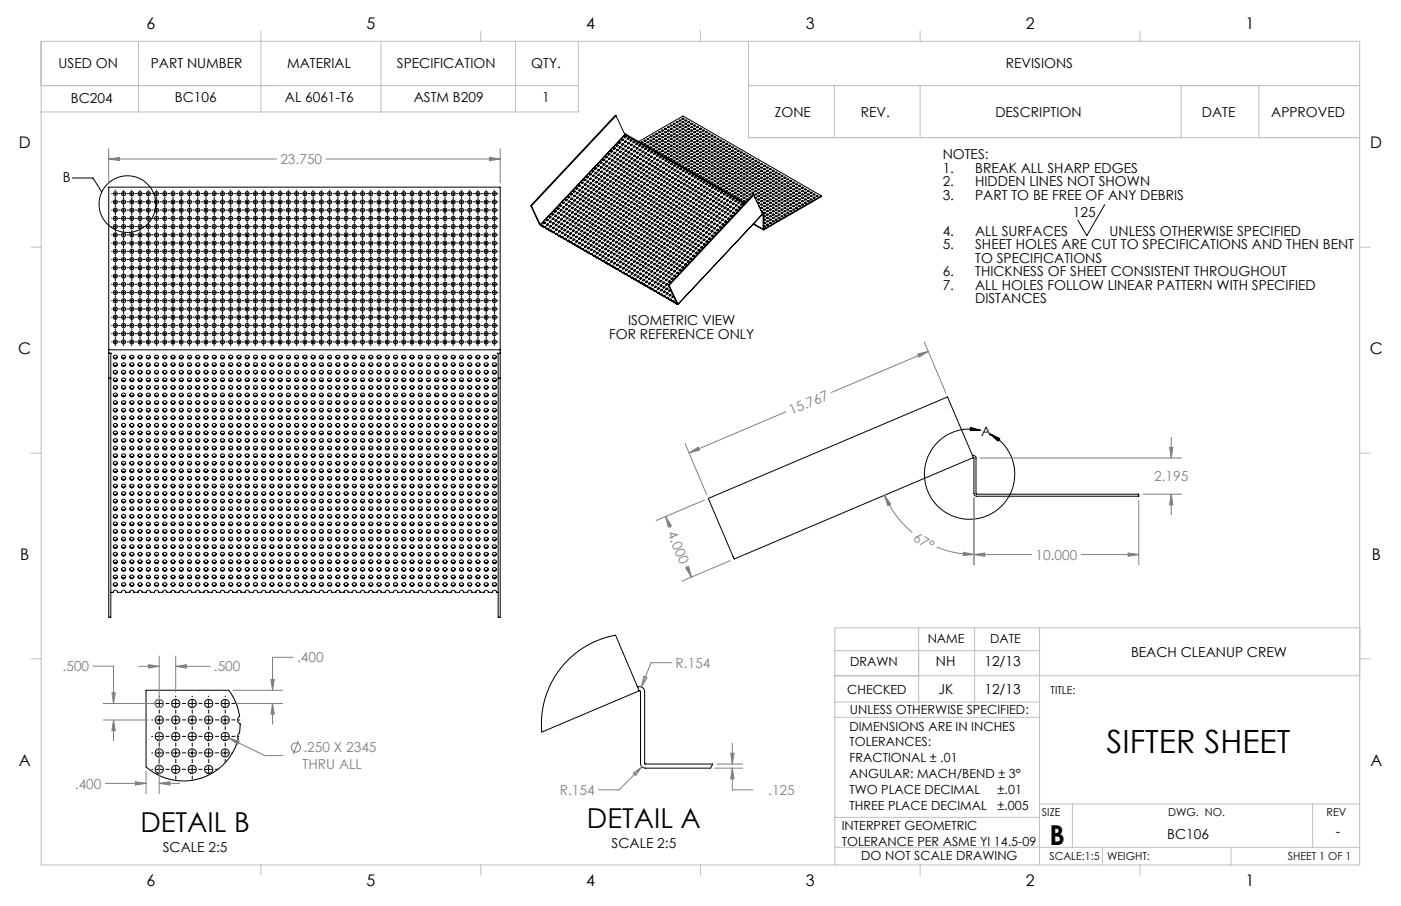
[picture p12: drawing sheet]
<svg xmlns="http://www.w3.org/2000/svg" width="432mm" height="279mm" viewBox="0 0 432 279" stroke-linecap="round" stroke-linejoin="round" font-family="sans-serif">
<defs><g id="words">
<text font-size="9.9" x="341" y="232.2">SIFTER SHEET</text>
<g font-size="8.5">
<text x="43.3" y="256.4">DETAIL B</text>
<text x="180.9" y="255.4">DETAIL A</text>
<text x="323.5" y="260.7">B</text>
</g>
<g font-size="4.9">
<text x="45.2" y="8.9">6</text>
<text x="112.9" y="8.9">5</text>
<text x="180.7" y="8.9">4</text>
<text x="248.4" y="8.9">3</text>
<text x="316.1" y="8.9">2</text>
<text x="383.9" y="8.9">1</text>
<text x="5.8" y="45.8">D</text>
<text x="422.3" y="45.8">D</text>
<text x="5.6" y="109.3">C</text>
<text x="422.2" y="109.3">C</text>
<text x="6.2" y="172.8">B</text>
<text x="422.8" y="172.8">B</text>
<text x="5.8" y="236.3">A</text>
<text x="422.4" y="236.3">A</text>
<text x="45.2" y="273.1">6</text>
<text x="112.9" y="273.1">5</text>
<text x="180.7" y="273.1">4</text>
<text x="248.4" y="273.1">3</text>
<text x="316.1" y="273.1">2</text>
<text x="383.9" y="273.1">1</text>
</g>
<g font-size="4.2">
<text x="18.1" y="20.8">USED ON</text>
<text x="46.5" y="20.8">PART NUMBER</text>
<text x="88.5" y="20.8">MATERIAL</text>
<text x="122.3" y="20.8">SPECIFICATION</text>
<text x="163.7" y="20.8">QTY.</text>
<text x="310" y="20.8">REVISIONS</text>
<text x="21.9" y="31.7">BC204</text>
<text x="53.9" y="31.6">BC106</text>
<text x="87.8" y="31.6">AL 6061-T6</text>
<text x="127.5" y="31.6">ASTM B209</text>
<text x="167.1" y="31.6">1</text>
<text x="238.8" y="35.9">ZONE</text>
<text x="265.3" y="35.9">REV.</text>
<text x="306.8" y="35.9">DESCRIPTION</text>
<text x="370.4" y="35.9">DATE</text>
<text x="391.8" y="35.9">APPROVED</text>
<text x="290.6" y="49.1">NOTES:</text>
<text x="290.6" y="53.3">1.</text>
<text x="300.6" y="53.3">BREAK ALL SHARP EDGES</text>
<text x="19.4" y="56.1">B</text>
<text x="290.6" y="57.4">2.</text>
<text x="300.6" y="57.4">HIDDEN LINES NOT SHOWN</text>
<text x="290.6" y="61.6">3.</text>
<text x="300.6" y="61.6">PART TO BE FREE OF ANY DEBRIS</text>
<text x="330.7" y="67">125</text>
<text x="290.6" y="72.7">4.</text>
<text x="290.6" y="76.8">5.</text>
<text x="300.6" y="72.7">ALL SURFACES</text>
<text x="300.6" y="76.8">SHEET HOLES ARE CUT TO SPECIFICATIONS AND THEN BENT</text>
<text x="342" y="72.7">UNLESS OTHERWISE SPECIFIED</text>
<text x="300.6" y="81">TO SPECIFICATIONS</text>
<text x="290.6" y="85.2">6.</text>
<text x="290.6" y="89.4">7.</text>
<text x="300.6" y="85.2">THICKNESS OF SHEET CONSISTENT THROUGHOUT</text>
<text x="300.6" y="89.4">ALL HOLES FOLLOW LINEAR PATTERN WITH SPECIFIED</text>
<text x="300.6" y="93.5">DISTANCES</text>
<text x="193.6" y="100.3">ISOMETRIC VIEW</text>
<text x="187.7" y="104.5">FOR REFERENCE ONLY</text>
<text x="302.4" y="134.4">A</text>
<text x="348.6" y="202.6">BEACH CLEANUP CREW</text>
<text x="288.5" y="205.5">NH</text>
<text x="303.4" y="205.5">12/13</text>
<text x="289.2" y="213.9">JK</text>
<text x="303.4" y="213.9">12/13</text>
<text x="411.8" y="257.9">-</text>
<text x="50.2" y="262.6">SCALE 2:5</text>
<text x="188.5" y="261.6">SCALE 2:5</text>
<text x="359.8" y="258.6">BC106</text>
</g>
<g font-size="4.2" fill="#808080">
<text x="86.4" y="50.6">23.750</text>
<text x="243.9" y="128" transform="rotate(-23 243.9 128)">15.767</text>
<text x="355.7" y="148.4">2.195</text>
<text x="205.6" y="164.4" transform="rotate(67 205.6 164.4)">4.000</text>
<text x="281.2" y="166.4" transform="rotate(31 281.2 166.4)">67°</text>
<text x="319.2" y="172.6">10.000</text>
<text x="19.3" y="207">.500</text>
<text x="65.9" y="207.1">.500</text>
<text x="91.6" y="204.3">.400</text>
<text x="208.2" y="206">R.154</text>
<text x="93.5" y="232.1">.250 X 2345</text>
<text x="93.3" y="237.1">THRU ALL</text>
<text x="23.1" y="243.2">.400</text>
<text x="172.5" y="245.2">R.154</text>
<text x="236.8" y="245.2">.125</text>
</g>
<g font-size="3.9">
<text x="285.9" y="198.3">NAME</text>
<text x="305.1" y="198.3">DATE</text>
<text x="262" y="205.5">DRAWN</text>
<text x="261.1" y="213.9">CHECKED</text>
<text x="261.9" y="220.3">UNLESS OTHERWISE SPECIFIED:</text>
<text x="261.8" y="225.3">DIMENSIONS ARE IN INCHES</text>
<text x="261.8" y="230.2">TOLERANCES:</text>
<text x="261.8" y="235.1">FRACTIONAL ± .01</text>
<text x="261.8" y="239.9">ANGULAR: MACH/BEND ± 3°</text>
<text x="261.8" y="244.8">TWO PLACE DECIMAL</text>
<text x="307.5" y="244.8">±.01</text>
<text x="261.8" y="249.7">THREE PLACE DECIMAL</text>
<text x="307.4" y="249.7">±.005</text>
<text x="259.4" y="256">INTERPRET GEOMETRIC</text>
<text x="259.4" y="260.9">TOLERANCE PER ASME YI 14.5-09</text>
<text x="265.5" y="265.2">DO NOT SCALE DRAWING</text>
</g>
<g font-size="3.4">
<text x="323.8" y="214">TITLE:</text>
<text x="321.1" y="251.6">SIZE</text>
<text x="360.1" y="251.6">DWG. NO.</text>
<text x="408.9" y="251.7">REV</text>
<text x="323.5" y="265.3">SCALE:1:5</text>
<text x="341.3" y="265.3">WEIGHT:</text>
<text x="396.9" y="265.2">SHEET 1 OF 1</text>
</g>
</g></defs>
<g fill="none" stroke="#000" stroke-width=".31">
<path d="M189.9 35.7l-26.1 27.8M189.9 35.7l2.7 5.8M189.9 35.7l-.2-.1-26.1 27.8M204.8 39.7l.4-.2 .2 .3-.3 .1zM204.9 39.8h.4M205.8 39.3h.4M206.7 39.8h.4M206.7 38.8h.4M207.5 38.1l.3-.1 .3 .2-.3 .1zM207.6 39.3h.4M207.6 38.3h.4M208.5 39.8h.4"/>
<path d="M208.5 38.8h.4M208.5 37.8h.4M209.3 39.2l.4-.2 .2 .2-.5 .2zM209.3 38.1l.3-.1 .3 .2-.4 .1zM209.3 37.1l.3-.2 .3 .3-.5 .1zM209.4 39.3h.4M209.4 38.3h.4M209.4 37.3h.4M210.2 36.5a.32 .32 0 0 1 .5-.1 .32 .32 0 0 1 0 .5 .32 .32 0 0 1-.5-.2zM210.3 39.8h.4M210.3 38.8h.4M210.3 37.8h.4"/>
<path d="M210.3 36.7h.4M211.1 39.2l.4-.2 .2 .2-.5 .2zM211.1 38.1l.3-.1 .3 .2-.4 .1zM211.1 37.1l.3-.2 .3 .3-.5 .1zM211.2 39.3h.4M211.2 38.3h.4M211.2 37.3h.4M212.1 39.8h.4M212.1 38.8h.4M212.1 37.8h.4M212.9 39.2l.4-.2 .2 .2-.5 .2zM212.9 38.1l.3-.1 .3 .2-.4 .1z"/>
<path d="M213 39.3h.4M213 38.3h.4M213.9 39.8h.4M213.9 38.8h.4M214.7 39.1l.4-.1 .2 .2-.5 .2zM214.8 39.3h.4M215.7 39.8h.4M22.3 54.9h6.3l2.8 4.3M34.4 59.7h.1M35 59.7h1.1M35.5 58.6v.1M35.5 59.2v1.1"/>
<path d="M37.6 59.7h1M38.1 58.6v.1M38.1 59.2v1.1M40.1 59.7h1M40.6 58.6v.1M40.6 59.2v1.1M42.7 59.7h1M43.1 58.6v.1M43.1 59.2v1.1M45.2 59.7h1M45.7 58.6v.1M45.7 59.2v1.1"/>
<path d="M47.7 59.7h1.1M48.2 58.6v.1M48.2 59.2v1.1M50.3 59.7h1M50.8 58.6v.1M50.8 59.2v1.1M52.8 59.7h1M53.3 58.6v.1M53.3 59.2v1.1M55.4 59.7h1M55.8 58.6v.1M55.8 59.2v1.1"/>
<path d="M57.9 59.7h1M58.4 58.6v.1M58.4 59.2v1.1M60.4 59.7h1.1M60.9 58.6v.1M60.9 59.2v1.1M63 59.7h1M63.5 58.6v.1M63.5 59.2v1.1M65.5 59.7h1M66 58.6v.1M66 59.2v1.1"/>
<path d="M68.1 59.7h1M68.5 58.6v.1M68.5 59.2v1.1M70.6 59.7h1M71.1 58.6v.1M71.1 59.2v1.1M73.1 59.7h1.1M73.6 58.6v.1M73.6 59.2v1.1M75.7 59.7h1M76.2 58.6v.1M76.2 59.2v1.1"/>
<path d="M78.2 59.7h1M78.7 58.6v.1M78.7 59.2v1.1M80.8 59.7h1M81.2 58.6v.1M81.2 59.2v1.1M83.3 59.7h1M83.8 58.6v.1M83.8 59.2v1.1M85.8 59.7h1.1M86.3 58.6v.1M86.3 59.2v1.1"/>
<path d="M88.4 59.7h1M88.9 58.6v.1M88.9 59.2v1.1M90.9 59.7h1M91.4 58.6v.1M91.4 59.2v1.1M93.5 59.7h1M93.9 58.6v.1M93.9 59.2v1.1M96 59.7h1M96.5 58.6v.1M96.5 59.2v1.1"/>
<path d="M98.5 59.7h1.1M99 58.6v.1M99 59.2v1.1M101.1 59.7h1M101.6 58.6v.1M101.6 59.2v1.1M103.6 59.7h1M104.1 58.6v.1M104.1 59.2v1.1M106.2 59.7h1M106.6 58.6v.1M106.6 59.2v1.1"/>
<path d="M108.7 59.7h1M109.2 58.6v.1M109.2 59.2v1.1M111.2 59.7h1.1M111.7 58.6v.1M111.7 59.2v1.1M113.8 59.7h1M114.3 58.6v.1M114.3 59.2v1.1M116.3 59.7h1M116.8 58.6v.1M116.8 59.2v1.1"/>
<path d="M118.9 59.7h1M119.3 58.6v.1M119.3 59.2v1.1M121.4 59.7h1M121.9 58.6v.1M121.9 59.2v1.1M123.9 59.7h1.1M124.4 58.6v.1M124.4 59.2v1.1M126.5 59.7h1M127 58.6v.1M127 59.2v1.1"/>
<path d="M129 59.7h1M129.5 58.6v.1M129.5 59.2v1.1M131.6 59.7h1M132 58.6v.1M132 59.2v1.1M134.1 59.7h1M134.6 58.6v.1M134.6 59.2v1.1M136.6 59.7h1.1M137.1 58.6v.1M137.1 59.2v1.1"/>
<path d="M139.2 59.7h1M139.7 58.6v.1M139.7 59.2v1.1M141.7 59.7h1M142.2 58.6v.1M142.2 59.2v1.1M144.3 59.7h1M144.7 58.6v.1M144.7 59.2v1.1M146.8 59.7h1M147.3 58.6v.1M147.3 59.2v1.1"/>
<path d="M149.3 59.7h1.1M149.8 58.6v.1M149.8 59.2v1.1M151.9 59.7h1M152.4 58.6v.1M152.4 59.2v1.1M153.4 59.7h.1M176.5 59.9l-.6 .2M177.3 59l-.6 .2M178.1 58.1l-.5 .2M178.2 59.5l-.5 .3M178.9 57.2l-.5 .3"/>
<path d="M179 58.6l-.5 .3M179.7 56.3l-.5 .3M179.8 57.7l-.5 .3M179.9 59.1l-.5 .3M180.6 55.5l-.5 .2M180.7 56.9l-.6 .2M180.7 58.2l-.5 .3M180.8 59.7l-.5 .2M181.4 54.6l-.5 .2M181.5 56h-.3l-.2 .2M181.5 57.4l-.5 .2M181.6 58.8l-.5 .2"/>
<path d="M182.2 53.7l-.5 .2M182.3 55.1h-.3l-.2 .3M182.4 56.5l-.5 .2M182.5 57.9l-.6 .2M182.5 59.3l-.5 .2M183.1 52.8l-.6 .3M183.1 54.2h-.3l-.2 .3M183.2 55.6l-.5 .2M183.3 57l-.5 .3M183.3 58.4l-.5 .3M183.4 59.8l-.5 .2M183.9 51.9l-.5 .3"/>
<path d="M184 53.3h-.3l-.3 .3M184 54.7l-.5 .3M184.1 56.1l-.5 .3M184.2 57.5l-.5 .3M184.3 58.9l-.6 .3M184.7 51l-.5 .3M184.8 52.5l-.3-.1-.2 .3M184.9 53.8l-.6 .3M184.9 55.2l-.5 .3M185 56.7l-.5 .2M185.1 58l-.6 .3M185.1 59.4l-.5 .3"/>
<path d="M185.5 50.2l-.5 .2M185.6 51.6l-.3-.1-.2 .3M185.7 53l-.5 .2M185.8 54.4l-.6 .2M185.8 55.8l-.5 .2M185.9 57.2l-.5 .2M186 58.6l-.5 .2M186.1 60l-.6 .2M186.4 49.3l-.6 .2M186.4 50.7l-.5 .2M186.5 52.1l-.5 .2M186.6 53.5l-.5 .2"/>
<path d="M186.7 54.9l-.6 .2M186.7 56.3l-.5 .2M186.8 57.7l-.5 .2M186.9 59.1l-.6 .2M187.2 48.4l-.5 .2M187.3 49.8l-.5 .2M187.3 51.2l-.5 .2M187.4 52.6l-.5 .2M187.5 54l-.5 .3M187.5 55.4l-.5 .2M187.6 56.8l-.5 .2M187.7 58.2l-.5 .3"/>
<path d="M187.8 59.6l-.5 .2M188 47.5l-.5 .3M188.1 48.9l-.5 .2M188.2 50.3l-.6 .3M188.2 51.7l-.5 .3M188.3 53.1l-.5 .3M188.4 54.5l-.5 .3M188.5 55.9l-.6 .3M188.5 57.3l-.5 .3M188.6 58.7l-.5 .2M188.8 46.6l-.5 .3M188.9 48l-.5 .3"/>
<path d="M189 49.4l-.5 .3M189.1 50.8l-.5 .3M189.1 52.2h-.3l-.2 .3M189.2 53.6l-.5 .3M189.3 55l-.5 .3M189.3 56.4l-.5 .3M189.4 57.9l-.5 .2M189.5 59.2l-.5 .3M189.7 45.8l-.5 .2M189.8 47.2l-.6 .2M189.8 48.5l-.5 .3M189.9 50l-.5 .2"/>
<path d="M190 51.4l-.3-.1-.3 .3M190 52.7l-.5 .3M190.1 54.2l-.5 .2M190.2 55.6l-.5 .2M190.3 57l-.6 .2M190.3 58.3l-.5 .3M190.4 59.8l-.5 .2M190.5 44.9l-.5 .2M190.6 46.3l-.6 .2M190.6 47.7l-.5 .2M190.7 49.1l-.5 .2M190.8 50.5l-.3-.1-.2 .3"/>
<path d="M190.9 51.9l-.6 .2M190.9 53.3l-.5 .2M191 54.7l-.5 .2M191.1 56.1l-.5 .2M191.1 57.5l-.5 .2M191.2 58.9l-.5 .2M191.3 44l-.5 .2M191.4 45.4l-.5 .2M191.5 46.8l-.5 .2M191.6 48.2l-.6 .2M191.6 49.6h-.3l-.2 .2M191.7 51l-.5 .2"/>
<path d="M191.8 52.4l-.6 .2M191.8 53.8l-.5 .2M191.9 55.2l-.5 .2M192 56.6l-.5 .2M192.1 58l-.6 .2M192.1 59.4l-.5 .2M192.2 43.1l-.6 .3M192.2 44.5l-.5 .2M192.3 45.9l-.5 .2M192.4 47.3l-.6 .3M192.4 48.7h-.3l-.2 .3M192.5 41.3l37.2 21.3"/>
<path d="M192.5 50.1l-.5 .2M192.5 42.3v.2M192.6 41.5l.1 .1M192.6 51.5l-.5 .3M192.6 41.5l-26.1 27.8M192.7 52.9l-.6 .3M192.7 41.6l-26.1 27.8M192.7 41.6l36.8 21.2M192.7 54.3l-.5 .2M192.8 55.7l-.5 .3M192.9 57.1l-.6 .3M192.9 46.4l.2 .2"/>
<path d="M192.9 58.5l-.5 .2M193 42.2l-.5 .3M193 59.9l-.5 .2M193 46.4l-.3 .3M193 43.6l-.5 .3M193.1 45l-.5 .3M193.3 47.8h-.3l-.2 .3M193.3 49.2l-.5 .3M193.4 50.6l-.5 .3M193.5 52l-.5 .3M193.6 53.4l-.6 .3M193.6 54.8l-.5 .3"/>
<path d="M193.7 56.2l-.5 .3M193.8 57.6l-.5 .3M193.8 47l.2 .1M193.9 59l-.6 .3M193.9 42.8l-.5 .2M194 44.1l-.6 .3M194 46.9l.1 .1M194 45.5l-.5 .3M194.1 47l-.5 .2M194.2 48.3l-.6 .3M194.2 49.7l-.5 .3M194.3 51.2l-.5 .2"/>
<path d="M194.4 52.5l-.5 .3M194.5 53.9l-.6 .3M194.5 55.4l-.5 .2M194.6 56.8l-.5 .2M194.7 58.1l-.6 .3M194.7 47.4l.2 .2M194.7 59.5l-.5 .3M194.8 43.3l-.5 .2M194.8 47.4l-.3 .3M194.8 44.7l-.5 .2M194.9 46.1l-.5 .2M195.1 48.9l-.5 .2"/>
<path d="M195.1 50.3l-.5 .2M195.2 51.6l-.5 .3M195.3 53.1l-.5 .2M195.3 54.5l-.5 .2M195.4 55.9l-.5 .2M195.5 57.3l-.5 .2M195.6 58.7l-.5 .2M195.6 48l.2 .1M195.7 43.8l-.5 .2M195.8 47.9l-.4 .3M195.8 45.2l-.6 .2M195.8 46.6l-.5 .2"/>
<path d="M196 49.4l-.6 .2M196 50.8l-.5 .2M196.1 52.2l-.5 .2M196.2 53.6l-.5 .2M196.3 55l-.6 .2M196.3 56.4l-.5 .2M196.4 57.8l-.5 .2M196.5 59.2h-.4l-.2 .2M196.5 48.5l.2 .1M196.6 44.3l-.6 .2M196.6 48.5l-.3 .3M196.6 45.7l-.5 .2"/>
<path d="M196.7 47.1l-.5 .2M196.8 43.7l13.7-7.9 42.7 24.6M196.8 49.9l-.4 .2M196.9 51.3l-.5 .2M197 52.7l-.5 .3M197.1 54.1l-.5 .2M197.1 55.5l-.5 .2M197.2 56.9l-.5 .3M197.3 58.3h-.3l-.2 .3M197.3 59.7l-.5 .2M197.4 49l.2 .1M197.5 44.8l-.5 .2"/>
<path d="M197.5 49l.2 .1M197.6 46.2l-.6 .3M197.6 47.6h-.3l-.2 .3M197.7 49l-.5 .2M197.7 44h.5M197.8 50.4l-.6 .3M197.8 51.8l-.5 .3M197.9 53.2l-.5 .2M198 54.6l-.6 .3M198 56l-.5 .3M198.1 57.4h-.3l-.2 .3M198.2 58.8l-.5 .3"/>
<path d="M198.3 49.5l.2 .2M198.4 45.3l-.6 .3M198.4 49.5l-.4 .3M198.4 46.7h-.3l-.2 .3M198.5 48.1l-.5 .3M198.5 43.3h.6l-.3 .2zM198.6 44.5h.4M198.6 43.5h.4M198.6 50.9l-.5 .3M198.7 52.4l-.5 .2M198.8 53.7l-.5 .3M198.9 55.1l-.5 .3"/>
<path d="M198.9 56.6l-.3-.1-.2 .3M199 57.9l-.5 .3M199.1 59.3l-.5 .3M199.2 50.1l.2 .1M199.3 45.9l-.3-.1-.2 .3M199.3 50l.2 .1-.5 .2M199.4 47.2l-.6 .3M199.4 44.8l.4-.1 .2 .2-.3 .2zM199.4 43.8l.3-.1 .3 .2-.4 .1zM199.4 48.6l-.5 .3M199.5 42.7h.3l.2 .2-.4 .1zM199.5 45h.4"/>
<path d="M199.5 44h.4M199.5 43h.4M199.6 51.5l-.6 .2M199.6 52.8l-.5 .3M199.7 54.3l-.5 .2M199.8 55.7l-.3-.1-.3 .3M199.8 57l-.5 .3M199.9 58.5l-.5 .2M200 59.9l-.5 .2M200.1 50.6l.2 .1M200.2 46.4l-.6 .2M200.2 47.8l-.5 .2"/>
<path d="M200.2 50.5l.2 .1M200.3 49.2l-.5 .2M200.3 43.3h.6l-.3 .2zM200.4 50.6l-.6 .2M200.4 45.5h.4M200.4 44.5h.4M200.4 43.5h.4M200.4 42.4h.4M200.4 52l-.5 .2M200.5 53.4l-.5 .2M200.6 54.8l-.5 .2M200.7 56.2l-.6 .2"/>
<path d="M200.7 57.6l-.5 .2M200.8 59l-.5 .2M201 51.1l.2 .1M201 46.9l-.4 .2M201.1 51l.2 .1-.5 .2M201.2 48.3l-.6 .2M201.2 45.9l.4-.1 .2 .2-.4 .1zM201.2 44.8l.4-.1 .2 .2-.3 .2zM201.2 43.8l.3-.1 .3 .2-.4 .1zM201.2 41.7l.3-.1 .3 .2-.3 .2zM201.2 49.7l-.5 .2M201.3 42.7h.3l.2 .2-.4 .1z"/>
<path d="M201.3 46.1h.4M201.3 45h.4M201.3 44h.4M201.3 43h.4M201.3 41.9h.4M201.4 52.5l-.6 .2M201.4 53.9l-.5 .2M201.5 55.3l-.5 .2M201.6 56.7l-.6 .2M201.6 58.1l-.5 .2M201.7 59.5l-.5 .2M201.9 51.6l.2 .2"/>
<path d="M202 47.4l-.6 .3M202 51.6l-.4 .3M202 48.8l-.5 .2M202.1 50.2l-.5 .2M202.1 43.3l.3-.2 .3 .3-.3 .1zM202.2 46.6h.4M202.2 45.5h.4M202.2 44.5h.4M202.2 43.5h.4M202.2 42.4h.4M202.2 41.4h.4M202.2 53l-.5 .2"/>
<path d="M202.3 54.4l-.5 .2M202.4 55.8l-.5 .3M202.5 57.2l-.6 .3M202.5 58.6l-.5 .2M202.8 52.1l.2 .2M202.8 47.9l-.4 .3M202.9 52.1h.2l-.5 .3M202.9 49.3l-.5 .3M203 45.9l.4-.1 .2 .2-.4 .1zM203 44.8l.4-.1 .2 .2-.3 .2zM203 43.8l.3-.1 .3 .2-.4 .1zM203 41.7l.3-.1 .3 .2-.3 .2z"/>
<path d="M203 40.7l.4-.1 .2 .2-.4 .1zM203 50.7l-.5 .3M203.1 42.7h.3l.2 .2-.4 .1zM203.1 47.1h.4M203.1 46.1h.4M203.1 45h.4M203.1 44h.4M203.1 43h.4M203.1 41.9h.4M203.1 40.9h.4M203.1 53.5l-.5 .3M203.2 54.9l-.5 .3"/>
<path d="M203.3 56.3h-.3l-.2 .3M203.4 57.7l-.6 .3M203.4 59.1l-.5 .3M203.7 52.6l.2 .2M203.8 48.4l-.6 .3M203.8 49.8l-.5 .3M203.8 52.6l.2 .1M203.9 51.3l-.5 .2M203.9 43.3l.3-.2 .3 .3-.3 .1zM204 52.6l-.6 .3M204 47.6h.4M204 46.6h.4"/>
<path d="M204 45.5h.4M204 44.5h.4M204 43.5h.4M204 42.4h.4M204 41.4h.4M204 40.4h.4M204 54l-.5 .3M204.1 55.5l-.3-.1-.2 .3M204.2 56.8l-.5 .3M204.3 58.2l-.6 .3M204.3 59.7l-.5 .2M204.5 53.2l.3 .1"/>
<path d="M204.6 49l-.4 .2M204.7 53.1l-.3 .3M204.7 50.4l-.5 .2M204.8 44.8l.4-.1 .2 .2-.3 .2zM204.8 51.8l-.5 .2M204.8 47.9l.4-.1 .2 .2-.4 .2zM204.8 46.9l.3-.1 .3 .2-.3 .2zM204.8 45.8h.4l.2 .2-.4 .1zM204.8 43.7h.3l.3 .2-.4 .1zM204.8 42.7h.4l.2 .2-.4 .1zM204.8 41.7l.3-.1 .3 .2-.3 .2zM204.8 40.6h.4l.2 .2-.4 .1z"/>
<path d="M204.9 48.2h.4M204.9 47.1h.4M204.9 46.1h.4M204.9 45h.4M204.9 44h.4M204.9 43h.4M204.9 41.9h.4M204.9 40.9h.4M204.9 54.6l-.3-.1-.2 .3M205 56l-.5 .2M205.1 57.4l-.5 .2M205.1 58.8l-.5 .2"/>
<path d="M205.5 53.7l.2 .1M205.6 49.5l-.6 .2M205.6 53.7l-.4 .2M205.6 50.9l-.5 .2M205.7 52.3l-.5 .2M205.7 43.3l.3-.2 .3 .3-.3 .1zM205.8 48.6h.4M205.8 47.6h.4M205.8 46.6h.4M205.8 45.5h.4M205.8 44.5h.4M205.8 43.5h.4"/>
<path d="M205.8 42.4h.4M205.8 41.4h.4M205.8 40.4h.4M205.8 48.4h.4l.1 .2h-.6zM205.8 55.1l-.5 .2M205.9 56.5l-.5 .2M206 57.9l-.5 .2M206.1 59.3l-.6 .2M206.3 54.2l.3 .1M206.4 50l-.4 .2M206.5 51.4l-.5 .2M206.5 54.2l.2 .1"/>
<path d="M206.6 52.8h-.3l-.2 .3M206.7 54.2l-.5 .2M206.7 49.2h.4M206.7 48.2h.4M206.7 47.1h.4M206.7 46.1h.4M206.7 45h.4M206.7 44h.4M206.7 43h.4M206.7 41.9h.4M206.7 40.9h.4M206.7 55.6l-.5 .2"/>
<path d="M206.8 57l-.5 .3M206.9 58.4l-.5 .2M206.9 59.8l-.5 .2M207.3 54.7l.2 .2M207.4 50.5l-.6 .3M207.4 54.7l.1 .1M207.4 51.9h-.3l-.2 .3M207.5 53.3l-.5 .3M207.5 43.3l.3-.2 .3 .3-.3 .1zM207.6 54.7l-.6 .3M207.6 49.7h.4M207.6 48.6h.4"/>
<path d="M207.6 47.6h.4M207.6 46.6h.4M207.6 45.5h.4M207.6 44.5h.4M207.6 43.5h.4M207.6 42.4h.4M207.6 41.4h.4M207.6 40.4h.4M207.6 48.4h.4l.1 .2h-.6zM207.6 56.1l-.5 .3M207.7 57.5l-.5 .2M207.8 58.9l-.5 .3"/>
<path d="M208.1 55.2l.3 .2M208.2 51l-.5 .3M208.3 55.2l-.4 .3M208.3 52.4l-.5 .3M208.4 53.8l-.5 .3M208.5 50.2h.4M208.5 49.2h.4M208.5 48.2h.4M208.5 47.1h.4M208.5 46.1h.4M208.5 45h.4M208.5 44h.4"/>
<path d="M208.5 43h.4M208.5 41.9h.4M208.5 40.9h.4M208.5 56.6l-.5 .3M208.6 58l-.5 .3M208.7 59.4l-.5 .3M209.1 55.7l.2 .2M209.2 51.5l-.6 .3M209.2 55.7l.1 .1M209.2 53l-.5 .2M209.3 50.6l.3-.2 .3 .3-.4 .1zM209.3 49.5l.4-.1 .2 .2-.5 .1z"/>
<path d="M209.3 48.5l.3-.2 .3 .3-.4 .1zM209.3 47.4l.4-.1 .2 .3-.5 .1zM209.3 46.4l.4-.1 .2 .2-.5 .1zM209.3 45.4l.3-.2 .3 .3-.4 .1zM209.3 44.3l.4-.1 .2 .2-.5 .2zM209.3 43.3l.3-.2 .3 .3-.4 .1zM209.3 41.2l.4-.1 .2 .2-.5 .2zM209.3 40.2l.3-.2 .3 .3-.4 .1zM209.3 54.4l-.5 .2M209.3 42.2l.6 .2-.5 .1zM209.4 55.7l-.6 .3M209.4 50.7h.4"/>
<path d="M209.4 49.7h.4M209.4 48.6h.4M209.4 47.6h.4M209.4 46.6h.4M209.4 45.5h.4M209.4 44.5h.4M209.4 43.5h.4M209.4 42.4h.4M209.4 41.4h.4M209.4 40.4h.4M209.4 57.2l-.5 .2M209.5 58.6l-.5 .2"/>
<path d="M209.6 60l-.5 .2M209.9 56.3l.3 .1M210 52.1l-.5 .2M210.1 53.5l-.5 .2M210.1 56.2l.2 .1M210.2 50a.32 .32 0 0 1 .5-.2 .32 .32 0 0 1 0 .6 .32 .32 0 0 1-.5-.2zM210.2 54.9l-.5 .2M210.2 41.7l.6 .1-.3 .2zM210.3 56.3l-.6 .2M210.3 51.3h.4M210.3 50.2h.4M210.3 49.2h.4"/>
<path d="M210.3 48.2h.4M210.3 47.1h.4M210.3 46.1h.4M210.3 45h.4M210.3 44h.4M210.3 43h.4M210.3 41.9h.4M210.3 40.9h.4M210.3 57.7l-.5 .2M210.4 59.1l-.5 .2M210.9 56.8l.2 .1M210.9 52.6l-.5 .2"/>
<path d="M211 56.8h.1M211 54l-.5 .2M211.1 51.6l.4-.1 .2 .2-.4 .1zM211.1 50.6l.3-.2 .3 .3-.4 .1zM211.1 49.5l.4-.1 .2 .2-.5 .1zM211.1 48.5l.3-.2 .3 .3-.4 .1zM211.1 47.4l.4-.1 .2 .3-.5 .1zM211.1 46.4l.4-.1 .2 .2-.5 .1zM211.1 45.4l.3-.2 .3 .3-.4 .1zM211.1 44.3l.4-.1 .2 .2-.5 .2zM211.1 43.3l.3-.2 .3 .3-.4 .1zM211.1 41.2l.4-.1 .2 .2-.5 .2z"/>
<path d="M211.1 40.2l.3-.2 .3 .3-.4 .1zM211.1 55.4l-.5 .2M211.1 42.2l.6 .2-.5 .1zM211.2 56.8l-.6 .2M211.2 51.8h.4M211.2 50.7h.4M211.2 49.7h.4M211.2 48.6h.4M211.2 47.6h.4M211.2 46.6h.4M211.2 45.5h.4M211.2 44.5h.4"/>
<path d="M211.2 43.5h.4M211.2 42.4h.4M211.2 41.4h.4M211.2 40.4h.4M211.2 58.2l-.5 .2M211.3 59.6l-.5 .2M211.7 57.3l.3 .2M211.8 53.1l-.5 .2M211.9 57.3h.2l-.6 .2M211.9 54.5l-.5 .3M212 50l.3-.1 .3 .2-.3 .2zM212 55.9l-.5 .3"/>
<path d="M212 41.7l.3-.1 .3 .2-.3 .2zM212.1 52.3h.4M212.1 51.3h.4M212.1 50.2h.4M212.1 49.2h.4M212.1 48.2h.4M212.1 47.1h.4M212.1 46.1h.4M212.1 45h.4M212.1 44h.4M212.1 43h.4M212.1 41.9h.4"/>
<path d="M212.1 40.9h.4M212.1 58.7l-.5 .2M212.7 57.8l.2 .2M212.7 53.6l-.5 .3M212.8 55l-.5 .3M212.8 57.8l.1 .1M212.9 52.6l.4-.1 .2 .2-.5 .1zM212.9 51.6l.4-.1 .2 .2-.4 .1zM212.9 50.6l.3-.2 .3 .3-.4 .1zM212.9 49.5l.4-.1 .2 .2-.5 .1zM212.9 48.5l.3-.2 .3 .3-.4 .1zM212.9 47.4l.4-.1 .2 .3-.5 .1z"/>
<path d="M212.9 46.4l.4-.1 .2 .2-.5 .1zM212.9 45.4l.3-.2 .3 .3-.4 .1zM212.9 44.3l.4-.1 .2 .2-.5 .2zM212.9 43.3l.3-.2 .3 .3-.4 .1zM212.9 41.2l.4-.1 .2 .2-.5 .2zM212.9 40.2l.3-.2 .3 .3-.4 .1zM212.9 56.4l-.5 .3M212.9 42.2l.6 .2-.5 .1zM212.9 57.8l-.5 .3M213 52.8h.4M213 51.8h.4M213 50.7h.4"/>
<path d="M213 49.7h.4M213 48.6h.4M213 47.6h.4M213 46.6h.4M213 45.5h.4M213 44.5h.4M213 43.5h.4M213 42.4h.4M213 41.4h.4M213 40.4h.4M213 59.2l-.5 .3M213.5 58.3l.3 .2"/>
<path d="M213.6 54.2l-.5 .2M213.7 55.6l-.5 .2M213.7 58.3l.2 .1M213.8 50l.3-.1 .3 .2-.3 .2zM213.8 56.9l-.5 .3M213.8 41.7l.3-.1 .3 .2-.3 .2zM213.9 58.3l-.6 .3M213.9 53.3h.4M213.9 52.3h.4M213.9 51.3h.4M213.9 50.2h.4M213.9 49.2h.4"/>
<path d="M213.9 48.2h.4M213.9 47.1h.4M213.9 46.1h.4M213.9 45h.4M213.9 44h.4M213.9 43h.4M213.9 41.9h.4M213.9 40.9h.4M213.9 59.8l-.3-.1-.2 .3M214.4 58.9l.3 .1M214.5 54.7l-.5 .2M214.6 56.1l-.5 .2"/>
<path d="M214.6 58.8l.1 .1M214.7 53.7l.3-.2 .3 .3-.4 .1zM214.7 51.6l.4-.1 .2 .2-.4 .1zM214.7 48.5l.3-.2 .3 .3-.4 .1zM214.7 57.5l-.5 .2M214.7 52.6l.4-.1 .2 .2-.5 .1zM214.7 50.5l.3-.1 .3 .3-.4 .1zM214.7 49.5l.4-.1 .2 .2-.5 .1zM214.7 47.4l.4-.1 .2 .3-.5 .1zM214.7 46.4l.4-.1 .2 .2-.5 .1zM214.7 45.3l.3-.1 .3 .3-.4 .1zM214.7 44.3l.4-.1 .2 .2-.5 .2z"/>
<path d="M214.7 43.3l.3-.2 .3 .3-.4 .1zM214.7 42.2l.3-.1 .3 .3-.5 .1zM214.7 41.2l.4-.1 .2 .2-.5 .2zM214.7 40.1l.3-.1 .3 .3-.4 .1zM214.7 58.9l-.5 .2M214.8 53.8h.4M214.8 52.8h.4M214.8 51.8h.4M214.8 50.7h.4M214.8 49.7h.4M214.8 48.6h.4M214.8 47.6h.4"/>
<path d="M214.8 46.6h.4M214.8 45.5h.4M214.8 44.5h.4M214.8 43.5h.4M214.8 42.4h.4M214.8 41.4h.4M214.8 40.4h.4M215.3 59.4l.3 .1M215.4 55.2l-.5 .2M215.5 59.3l-.4 .3M215.5 56.6l-.5 .2M215.6 50l.3-.1 .3 .2-.3 .2z"/>
<path d="M215.6 44.8l.4-.1 .2 .2-.3 .2zM215.6 58l-.5 .2M215.6 41.7l.3-.1 .3 .2-.3 .2zM215.7 54.4h.4M215.7 53.3h.4M215.7 52.3h.4M215.7 51.3h.4M215.7 50.2h.4M215.7 49.2h.4M215.7 48.2h.4M215.7 47.1h.4M215.7 46.1h.4"/>
<path d="M215.7 45h.4M215.7 44h.4M215.7 43h.4M215.7 41.9h.4M215.7 40.9h.4M216.2 59.9l.3 .1M216.3 55.7l-.5 .3M216.4 57.1l-.5 .2M216.4 59.9h.1M216.5 58.5l-.5 .2M216.5 59.9l-.5 .2M216.5 54.9h.5"/>
<path d="M216.5 53.8h.5M216.5 52.8h.5M216.5 51.8h.5M216.5 50.7h.5M216.5 49.7h.5M216.5 48.6h.5M216.5 47.6h.5M216.5 46.6h.5M216.5 45.5h.5M216.5 44.5h.5M216.5 43.5h.5M216.5 42.4h.5"/>
<path d="M216.5 41.4h.5M216.5 40.4h.5M217.2 56.2l-.5 .2M217.3 57.6l-.5 .3M217.4 53.1l.4-.1 .2 .2-.5 .2zM217.4 50l.3-.1 .3 .2-.4 .2zM217.4 44.8l.4-.1 .2 .2-.4 .2zM217.4 59l-.5 .3M217.4 55.2l.3-.1 .3 .2-.4 .2zM217.4 41.7l.3-.1 .3 .2-.4 .2zM217.5 55.4h.4M217.5 54.4h.4"/>
<path d="M217.5 53.3h.4M217.5 52.3h.4M217.5 51.3h.4M217.5 50.2h.4M217.5 49.2h.4M217.5 48.2h.4M217.5 47.1h.4M217.5 46.1h.4M217.5 45h.4M217.5 44h.4M217.5 43h.4M217.5 41.9h.4"/>
<path d="M217.5 40.9h.4M218.1 56.7l-.5 .3M218.2 58.1l-.5 .3M218.3 59.5h-.4l-.2 .3M218.3 55.9h.5M218.3 54.9h.5M218.3 53.8h.5M218.3 52.8h.5M218.3 51.8h.5M218.3 50.7h.5M218.3 49.7h.5M218.3 48.6h.5"/>
<path d="M218.3 47.6h.5M218.3 46.6h.5M218.3 45.5h.5M218.3 44.5h.5M218.3 43.5h.5M218.3 42.4h.5M218.3 41.4h.5M219 57.3l-.5 .2M219.1 58.7l-.3-.1-.2 .3M219.1 55.2l.4-.1 .3 .2-.4 .2zM219.1 53.1l.5-.1 .2 .2-.5 .2zM219.1 52.1l.6-.1a.28 .28 0 0 1-.2 .3 .28 .28 0 0 1-.4-.2z"/>
<path d="M219.1 51.1l.5-.2 .2 .3-.5 .1zM219.1 50l.4-.1 .3 .2-.4 .2zM219.1 49l.4-.1 .3 .2-.5 .1zM219.1 48l.5-.2 .2 .2-.5 .2zM219.1 45.9l.5-.1 .2 .2-.5 .1zM219.1 44.8l.5-.1 .2 .2-.4 .2zM219.1 43.8l.4-.1 .3 .2-.5 .1zM219.1 41.7l.4-.1 .3 .2-.4 .2zM219.2 56.2l.4-.1 .2 .2-.5 .2zM219.2 54.1l.6 .2-.5 .1zM219.2 42.7h.4l.2 .2-.5 .1zM219.3 56.4h.4"/>
<path d="M219.3 55.4h.4M219.3 54.4h.4M219.3 53.3h.4M219.3 52.3h.4M219.3 51.3h.4M219.3 50.2h.4M219.3 49.2h.4M219.3 48.2h.4M219.3 47.1h.4M219.3 46.1h.4M219.3 45h.4M219.3 44h.4"/>
<path d="M219.3 43h.4M219.3 41.9h.4M219.9 57.8l-.3-.1-.2 .3M220 59.2l-.5 .2M220.1 43.3h.6l-.4 .2zM220.1 56.9h.5M220.1 55.9h.5M220.1 54.9h.5M220.1 53.8h.5M220.1 52.8h.5M220.1 51.8h.5M220.1 50.7h.5"/>
<path d="M220.1 49.7h.5M220.1 48.6h.5M220.1 47.6h.5M220.1 46.6h.5M220.1 45.5h.5M220.1 44.5h.5M220.1 43.5h.5M220.1 42.4h.5M220.2 53.6l.5 .1-.4 .2-.2-.1zM220.2 48.4l.5 .1-.4 .2-.2-.1zM220.8 58.3l-.5 .2M220.9 59.7l-.5 .2"/>
<path d="M220.9 57.3l.4-.1 .3 .2-.4 .1zM220.9 55.2l.4-.1 .3 .2-.4 .2zM220.9 53.1l.5-.1 .2 .2-.5 .2zM220.9 52.1l.4-.1 .3 .2-.4 .2zM220.9 51.1l.5-.2 .2 .3-.5 .1zM220.9 50l.4-.1 .3 .2-.4 .2zM220.9 49l.4-.1 .3 .2-.5 .1zM220.9 48l.5-.2 .2 .2-.5 .2zM220.9 45.9l.5-.1 .2 .2-.5 .1zM220.9 44.8l.5-.1 .2 .2-.4 .2zM220.9 43.8l.4-.1 .3 .2-.5 .1zM221 56.2l.4-.1 .2 .2-.5 .2z"/>
<path d="M221 54.1l.6 .2-.5 .1zM221 42.7h.4l.2 .2-.5 .1zM221.1 57.5h.4M221.1 56.4h.4M221.1 55.4h.4M221.1 54.4h.4M221.1 53.3h.4M221.1 52.3h.4M221.1 51.3h.4M221.1 50.2h.4M221.1 49.2h.4M221.1 48.2h.4"/>
<path d="M221.1 47.1h.4M221.1 46.1h.4M221.1 45h.4M221.1 44h.4M221.1 43h.4M221.7 58.8l-.5 .3M221.9 53.7l.3-.2 .3 .3-.4 .1zM221.9 48.5l.3-.2 .3 .3-.4 .1zM221.9 43.3l.3-.2 .3 .3-.4 .1zM221.9 58h.5M221.9 56.9h.5M221.9 55.9h.5"/>
<path d="M221.9 54.9h.5M221.9 53.8h.5M221.9 52.8h.5M221.9 51.8h.5M221.9 50.7h.5M221.9 49.7h.5M221.9 48.6h.5M221.9 47.6h.5M221.9 46.6h.5M221.9 45.5h.5M221.9 44.5h.5M221.9 43.5h.5"/>
<path d="M222.6 59.3l-.5 .3M222.7 58.3l.5-.1 .2 .2-.5 .2zM222.7 57.3l.4-.1 .3 .2-.4 .1zM222.7 55.2l.4-.1 .3 .2-.4 .2zM222.7 53.1l.5-.1 .2 .2-.5 .2zM222.7 52.1l.4-.1 .3 .2-.4 .2zM222.7 51.1l.5-.2 .2 .3-.5 .1zM222.7 50l.4-.1 .3 .2-.4 .2zM222.7 49l.4-.1 .3 .2-.5 .1zM222.7 48l.5-.2 .2 .2-.5 .2zM222.7 45.9l.5-.1 .2 .2-.5 .1zM222.7 44.8l.5-.1 .2 .2-.4 .2z"/>
<path d="M222.7 43.8l.4-.1 .3 .2-.5 .1zM222.8 56.2l.4-.1 .2 .2-.5 .2zM222.8 54.1l.6 .2-.5 .1zM222.8 58.5h.5M222.8 57.5h.5M222.8 56.4h.5M222.8 55.4h.5M222.8 54.4h.5M222.8 53.3h.5M222.8 52.3h.5M222.8 51.3h.5M222.8 50.2h.5"/>
<path d="M222.8 49.2h.5M222.8 48.2h.5M222.8 47.1h.5M222.8 46.1h.5M222.8 45h.5M222.8 44h.5M223.5 59.8l-.5 .3M223.7 59h.5M223.7 58h.5M223.7 56.9h.5M223.7 55.9h.5M223.7 54.9h.5"/>
<path d="M223.7 53.8h.5M223.7 52.8h.5M223.7 51.8h.5M223.7 50.7h.5M223.7 49.7h.5M223.7 48.6h.5M223.7 47.6h.5M223.7 46.6h.5M223.7 45.5h.5M223.7 44.5h.5M223.8 53.6h.5l-.1 .2h-.5zM223.8 48.4h.5l-.1 .2h-.5z"/>
<path d="M224.5 59.4l.5-.2 .2 .3-.5 .1zM224.5 58.3l.5-.1 .2 .2-.5 .2zM224.5 57.3l.4-.1 .3 .2-.4 .1zM224.5 55.2l.4-.1 .3 .2-.4 .2zM224.5 53.1l.5-.1 .2 .2-.5 .2zM224.5 52.1l.4-.1 .3 .2-.4 .2zM224.5 51.1l.5-.2 .2 .3-.5 .1zM224.5 50l.4-.1 .3 .2-.4 .2zM224.5 49l.4-.1 .3 .2-.5 .1zM224.5 48l.5-.2 .2 .2-.5 .2zM224.5 45.9l.5-.1 .2 .2-.5 .1zM224.5 44.8l.5-.1 .2 .2-.4 .2z"/>
<path d="M224.6 56.2l.4-.1 .2 .2-.5 .2zM224.6 54.1l.6 .2-.5 .1zM224.6 59.5h.5M224.6 58.5h.5M224.6 57.5h.5M224.6 56.4h.5M224.6 55.4h.5M224.6 54.4h.5M224.6 53.3h.5M224.6 52.3h.5M224.6 51.3h.5M224.6 50.2h.5"/>
<path d="M224.6 49.2h.5M224.6 48.2h.5M224.6 47.1h.5M224.6 46.1h.5M224.6 45h.5M225.5 56.8l.4-.1 .2 .2-.4 .1zM225.5 59h.5M225.5 58h.5M225.5 56.9h.5M225.5 55.9h.5M225.5 54.9h.5M225.5 53.8h.5"/>
<path d="M225.5 52.8h.5M225.5 51.8h.5M225.5 50.7h.5M225.5 49.7h.5M225.5 48.6h.5M225.5 47.6h.5M225.5 46.6h.5M225.5 45.5h.5M225.6 53.6h.4v.2h-.5zM225.6 51.5h.4v.3l-.5-.1zM225.6 48.4h.4v.2h-.5zM226.4 59.5h.5"/>
<path d="M226.4 58.5h.5M226.4 57.5h.5M226.4 56.4h.5M226.4 55.4h.5M226.4 54.4h.5M226.4 53.3h.5M226.4 52.3h.5M226.4 51.3h.5M226.4 50.2h.5M226.4 49.2h.5M226.4 48.2h.5M226.4 47.1h.5"/>
<path d="M226.4 46.1h.5M227.3 56.8l.4-.1 .2 .2-.4 .1zM227.3 59h.5M227.3 58h.5M227.3 56.9h.5M227.3 55.9h.5M227.3 54.9h.5M227.3 53.8h.5M227.3 52.8h.5M227.3 51.8h.5M227.3 50.7h.5M227.3 49.7h.5"/>
<path d="M227.3 48.6h.5M227.3 47.6h.5M227.3 46.6h.5M227.4 53.6h.4v.2h-.5zM227.4 51.5h.4v.3l-.5-.1zM227.4 48.4h.4v.2h-.5zM228.2 59.5h.5M228.2 58.5h.5M228.2 57.5h.5M228.2 56.4h.5M228.2 55.4h.5M228.2 54.4h.5"/>
<path d="M228.2 53.3h.5M228.2 52.3h.5M228.2 51.3h.5M228.2 50.2h.5M228.2 49.2h.5M228.2 48.2h.5M228.2 47.1h.5M229 59.9l.5-.1 .2 .2-.5 .1zM229 57.8l.5-.1 .2 .2-.5 .1zM229 56.8l.5-.1 .2 .2-.4 .1zM229 53.7l.4-.2 .3 .3-.4 .1zM229 52.6l.5-.1 .2 .2-.5 .1z"/>
<path d="M229 51.6l.5-.1 .2 .2-.4 .1zM229 50.6l.6-.1a.28 .28 0 0 1-.3 .3 .28 .28 0 0 1-.3-.2zM229 49.5l.5-.1 .2 .2-.5 .1zM229 48.5l.4-.2 .3 .3-.4 .1zM229 47.4l.5-.1 .2 .3-.5 .1zM229.1 55.7l.6 .1-.5 .2zM229.1 54.6h.4l.2 .2-.5 .1zM229.1 59h.5M229.1 58h.5M229.1 56.9h.5M229.1 55.9h.5M229.1 54.9h.5"/>
<path d="M229.1 53.8h.5M229.1 52.8h.5M229.1 51.8h.5M229.1 50.7h.5M229.1 49.7h.5M229.1 48.6h.5M229.1 47.6h.5M229.9 50a.32 .32 0 0 1 .5-.2 .32 .32 0 0 1 0 .6 .32 .32 0 0 1-.5-.2zM230 55.2h.6l-.4 .3zM230 59.5h.5M230 58.5h.5M230 57.5h.5"/>
<path d="M230 56.4h.5M230 55.4h.5M230 54.4h.5M230 53.3h.5M230 52.3h.5M230 51.3h.5M230 50.2h.5M230 49.2h.5M230 48.2h.5M230.8 59.9l.5-.1 .2 .2-.5 .1zM230.8 57.8l.5-.1 .2 .2-.5 .1zM230.8 56.8l.5-.1 .2 .2-.4 .1z"/>
<path d="M230.8 53.7l.4-.2 .3 .3-.4 .1zM230.8 52.6l.5-.1 .2 .2-.5 .1zM230.8 51.6l.5-.1 .2 .2-.4 .1zM230.8 50.6l.4-.2 .3 .3-.4 .1zM230.8 49.5l.5-.1 .2 .2-.5 .1zM230.8 48.5l.4-.2 .3 .3-.4 .1zM230.9 55.7l.6 .1-.5 .2zM230.9 54.6h.4l.2 .2-.5 .1zM230.9 59h.5M230.9 58h.5M230.9 56.9h.5M230.9 55.9h.5"/>
<path d="M230.9 54.9h.5M230.9 53.8h.5M230.9 52.8h.5M230.9 51.8h.5M230.9 50.7h.5M230.9 49.7h.5M230.9 48.6h.5M231.8 55.2l.3-.1 .2 .2-.3 .2zM231.8 50l.3-.1 .2 .2-.3 .2zM231.8 59.5h.5M231.8 58.5h.5M231.8 57.5h.5"/>
<path d="M231.8 56.4h.5M231.8 55.4h.5M231.8 54.4h.5M231.8 53.3h.5M231.8 52.3h.5M231.8 51.3h.5M231.8 50.2h.5M231.8 49.2h.5M232.6 59.9l.5-.1 .2 .2-.5 .1zM232.6 57.8l.5-.1 .2 .2-.5 .1zM232.6 56.8l.5-.1 .2 .2-.4 .1zM232.6 55.7l.4-.1 .3 .2-.5 .2z"/>
<path d="M232.6 54.7l.5-.1 .2 .2-.5 .1zM232.6 53.7l.4-.2 .3 .3-.4 .1zM232.6 52.6l.5-.1 .2 .2-.5 .1zM232.6 51.6l.5-.1 .2 .2-.4 .1zM232.6 50.6l.4-.2 .3 .3-.4 .1zM232.6 49.5l.5-.1 .2 .2-.5 .1zM232.7 59h.5M232.7 58h.5M232.7 56.9h.5M232.7 55.9h.5M232.7 54.9h.5M232.7 53.8h.5"/>
<path d="M232.7 52.8h.5M232.7 51.8h.5M232.7 50.7h.5M232.7 49.7h.5M233.5 55.2l.4-.1 .2 .2-.3 .2zM233.5 50l.4-.1 .2 .2-.3 .2zM233.6 59.5h.5M233.6 58.5h.5M233.6 57.5h.5M233.6 56.4h.5M233.6 55.4h.5M233.6 54.4h.5"/>
<path d="M233.6 53.3h.5M233.6 52.3h.5M233.6 51.3h.5M233.6 50.2h.5M234.4 59.9l.5-.1 .2 .2-.5 .1zM234.4 57.8l.5-.1 .2 .2-.5 .1zM234.4 56.8l.5-.1 .2 .2-.4 .1zM234.4 55.7l.4-.1 .3 .2-.5 .2zM234.4 54.7l.5-.1 .2 .2-.5 .1zM234.4 53.7l.4-.2 .3 .3-.4 .1zM234.4 52.6l.5-.1 .2 .2-.5 .1zM234.4 51.6l.5-.1 .2 .2-.4 .1z"/>
<path d="M234.4 50.6l.4-.2 .3 .3-.4 .1zM234.5 59h.4M234.5 58h.4M234.5 56.9h.4M234.5 55.9h.4M234.5 54.9h.4M234.5 53.8h.4M234.5 52.8h.4M234.5 51.8h.4M234.5 50.7h.4M235.4 59.5h.5M235.4 58.5h.5"/>
<path d="M235.4 57.5h.5M235.4 56.4h.5M235.4 55.4h.5M235.4 54.4h.5M235.4 53.3h.5M235.4 52.3h.5M235.4 51.3h.5M235.4 55.1l.5 .1v.2h-.6zM236.3 59h.4M236.3 58h.4M236.3 56.9h.4M236.3 55.9h.4"/>
<path d="M236.3 54.9h.4M236.3 53.8h.4M236.3 52.8h.4M236.3 51.8h.4M237.1 53.1l.5-.1 .1 .2-.4 .2zM237.2 55.2l.3-.1 .2 .2-.3 .2zM237.2 59.5h.5M237.2 58.5h.5M237.2 57.5h.5M237.2 56.4h.5M237.2 55.4h.5M237.2 54.4h.5"/>
<path d="M237.2 53.3h.5M237.2 52.3h.5M238.1 59h.4M238.1 58h.4M238.1 56.9h.4M238.1 55.9h.4M238.1 54.9h.4M238.1 53.8h.4M238.1 52.8h.4M238.9 58.3l.5-.1 .1 .2-.4 .2zM238.9 55.2l.4-.1 .2 .2-.3 .2zM238.9 53.1l.5-.1 .1 .2-.4 .2z"/>
<path d="M239 59.5h.5M239 58.5h.5M239 57.5h.5M239 56.4h.5M239 55.4h.5M239 54.4h.5M239 53.3h.5M239.8 53.7a.32 .32 0 0 1 .5-.2 .32 .32 0 0 1 0 .5 .32 .32 0 0 1-.5-.2zM239.9 59h.4M239.9 58h.4M239.9 56.9h.4M239.9 55.9h.4"/>
<path d="M239.9 54.9h.4M239.9 53.8h.4M240.7 59.4l.5-.2 .1 .3-.4 .1zM240.7 58.3l.5-.1 .1 .2-.4 .2zM240.7 57.3l.4-.1 .2 .2-.3 .1zM240.7 55.2l.4-.1 .2 .2-.3 .2zM240.8 56.2l.4-.1 .1 .2-.4 .2zM240.8 54.1l.5 .2-.4 .1zM240.8 59.5h.4M240.8 58.5h.4M240.8 57.5h.4M240.8 56.4h.4"/>
<path d="M240.8 55.4h.4M240.8 54.4h.4M241.7 59h.4M241.7 58h.4M241.7 56.9h.4M241.7 55.9h.4M241.7 54.9h.4M242.5 59.4l.5-.2 .1 .3-.4 .1zM242.5 58.3l.5-.1 .1 .2-.4 .2zM242.5 57.3l.4-.1 .2 .2-.3 .1zM242.5 56.3l.5-.2 .1 .2-.4 .2zM242.5 55.2l.4-.1 .2 .2-.3 .2z"/>
<path d="M242.6 59.5h.4M242.6 58.5h.4M242.6 57.5h.4M242.6 56.4h.4M242.6 55.4h.4M243.5 59h.4M243.5 58h.4M243.5 56.9h.4M243.5 55.9h.4M244.3 59.4l.5-.2 .1 .3-.4 .1zM244.3 58.3l.5-.1 .1 .2-.4 .2zM244.3 57.3l.4-.1 .2 .2-.3 .1z"/>
<path d="M244.3 56.3l.5-.2 .1 .2-.4 .2zM244.4 59.5h.4M244.4 58.5h.4M244.4 57.5h.4M244.4 56.4h.4M245.3 59h.4M245.3 58h.4M245.3 56.9h.4M246.1 58.3l.5-.1 .1 .2-.4 .2zM246.1 59.3l.5-.1 .1 .3-.4 .1zM246.1 57.2h.4l.2 .2-.3 .1zM246.2 59.5h.4"/>
<path d="M246.2 58.5h.4M246.2 57.5h.4M247.1 59h.4M247.1 58h.4M248 59.5h.4M248 58.5h.4M248.9 59h.4M249.8 59.5h.4M250.6 59.9l.4-.1 .2 .2-.4 .1zM34.4 62.3h.1M34.4 64.8h.1M34.4 67.3h.1"/>
<path d="M34.4 69.9h.1M34.4 72.4h.1M34.4 75h.1M34.4 77.5h.1M35 62.3h1.1M35 64.8h1.1M35 67.3h1.1M35 69.9h1.1M35 72.4h1.1M35 75h1.1M35 77.5h1.1M35.5 61.8v1"/>
<path d="M35.5 64.3v1M35.5 66.9v1M35.5 69.4v1M35.5 71.9v1.1M35.5 74.5v1M35.5 77v1M35.5 79.6v1M37.6 62.3h1M37.6 64.8h1M37.6 67.3h1M37.6 69.9h1M37.6 72.4h1"/>
<path d="M37.6 75h1M37.6 77.5h1M38.1 61.8v1M38.1 64.3v1M38.1 66.9v1M38.1 69.4v1M38.1 71.9v1.1M38.1 74.5v1M38.1 77v1M38.1 79.6v1M40.1 62.3h1M40.1 64.8h1"/>
<path d="M40.1 67.3h1M40.1 69.9h1M40.1 72.4h1M40.1 75h1M40.1 77.5h1M40.6 61.8v1M40.6 64.3v1M40.6 66.9v1M40.6 69.4v1M40.6 71.9v1.1M40.6 74.5v1M40.6 77v1"/>
<path d="M40.6 79.6v1M42.7 62.3h1M42.7 64.8h1M42.7 67.3h1M42.7 69.9h1M42.7 72.4h1M42.7 75h1M42.7 77.5h1M43.1 61.8v1M43.1 64.3v1M43.1 66.9v1M43.1 69.4v1"/>
<path d="M43.1 71.9v1.1M43.1 74.5v1M43.1 77v1M43.1 79.6v1M45.2 62.3h1M45.2 64.8h1M45.2 67.3h1M45.2 69.9h1M45.2 72.4h1M45.2 75h1M45.2 77.5h1M45.7 61.8v1"/>
<path d="M45.7 64.3v1M45.7 66.9v1M45.7 69.4v1M45.7 71.9v1.1M45.7 74.5v1M45.7 77v1M45.7 79.6v1M47.7 62.3h1.1M47.7 64.8h1.1M47.7 67.3h1.1M47.7 69.9h1.1M47.7 72.4h1.1"/>
<path d="M47.7 75h1.1M47.7 77.5h1.1M48.2 61.8v1M48.2 64.3v1M48.2 66.9v1M48.2 69.4v1M48.2 71.9v1.1M48.2 74.5v1M48.2 77v1M48.2 79.6v1M50.3 62.3h1M50.3 64.8h1"/>
<path d="M50.3 67.3h1M50.3 69.9h1M50.3 72.4h1M50.3 75h1M50.3 77.5h1M50.8 61.8v1M50.8 64.3v1M50.8 66.9v1M50.8 69.4v1M50.8 71.9v1.1M50.8 74.5v1M50.8 77v1"/>
<path d="M50.8 79.6v1M52.8 62.3h1M52.8 64.8h1M52.8 67.3h1M52.8 69.9h1M52.8 72.4h1M52.8 75h1M52.8 77.5h1M53.3 61.8v1M53.3 64.3v1M53.3 66.9v1M53.3 69.4v1"/>
<path d="M53.3 71.9v1.1M53.3 74.5v1M53.3 77v1M53.3 79.6v1M55.4 62.3h1M55.4 64.8h1M55.4 67.3h1M55.4 69.9h1M55.4 72.4h1M55.4 75h1M55.4 77.5h1M55.8 61.8v1"/>
<path d="M55.8 64.3v1M55.8 66.9v1M55.8 69.4v1M55.8 71.9v1.1M55.8 74.5v1M55.8 77v1M55.8 79.6v1M57.9 62.3h1M57.9 64.8h1M57.9 67.3h1M57.9 69.9h1M57.9 72.4h1"/>
<path d="M57.9 75h1M57.9 77.5h1M58.4 61.8v1M58.4 64.3v1M58.4 66.9v1M58.4 69.4v1M58.4 71.9v1.1M58.4 74.5v1M58.4 77v1M58.4 79.6v1M60.4 62.3h1.1M60.4 64.8h1.1"/>
<path d="M60.4 67.3h1.1M60.4 69.9h1.1M60.4 72.4h1.1M60.4 75h1.1M60.4 77.5h1.1M60.9 61.8v1M60.9 64.3v1M60.9 66.9v1M60.9 69.4v1M60.9 71.9v1.1M60.9 74.5v1M60.9 77v1"/>
<path d="M60.9 79.6v1M63 62.3h1M63 64.8h1M63 67.3h1M63 69.9h1M63 72.4h1M63 75h1M63 77.5h1M63.5 61.8v1M63.5 64.3v1M63.5 66.9v1M63.5 69.4v1"/>
<path d="M63.5 71.9v1.1M63.5 74.5v1M63.5 77v1M63.5 79.6v1M65.5 62.3h1M65.5 64.8h1M65.5 67.3h1M65.5 69.9h1M65.5 72.4h1M65.5 75h1M65.5 77.5h1M66 61.8v1"/>
<path d="M66 64.3v1M66 66.9v1M66 69.4v1M66 71.9v1.1M66 74.5v1M66 77v1M66 79.6v1M68.1 62.3h1M68.1 64.8h1M68.1 67.3h1M68.1 69.9h1M68.1 72.4h1"/>
<path d="M68.1 75h1M68.1 77.5h1M68.5 61.8v1M68.5 64.3v1M68.5 66.9v1M68.5 69.4v1M68.5 71.9v1.1M68.5 74.5v1M68.5 77v1M68.5 79.6v1M70.6 62.3h1M70.6 64.8h1"/>
<path d="M70.6 67.3h1M70.6 69.9h1M70.6 72.4h1M70.6 75h1M70.6 77.5h1M71.1 61.8v1M71.1 64.3v1M71.1 66.9v1M71.1 69.4v1M71.1 71.9v1.1M71.1 74.5v1M71.1 77v1"/>
<path d="M71.1 79.6v1M73.1 62.3h1.1M73.1 64.8h1.1M73.1 67.3h1.1M73.1 69.9h1.1M73.1 72.4h1.1M73.1 75h1.1M73.1 77.5h1.1M73.6 61.8v1M73.6 64.3v1M73.6 66.9v1M73.6 69.4v1"/>
<path d="M73.6 71.9v1.1M73.6 74.5v1M73.6 77v1M73.6 79.6v1M75.7 62.3h1M75.7 64.8h1M75.7 67.3h1M75.7 69.9h1M75.7 72.4h1M75.7 75h1M75.7 77.5h1M76.2 61.8v1"/>
<path d="M76.2 64.3v1M76.2 66.9v1M76.2 69.4v1M76.2 71.9v1.1M76.2 74.5v1M76.2 77v1M76.2 79.6v1M78.2 62.3h1M78.2 64.8h1M78.2 67.3h1M78.2 69.9h1M78.2 72.4h1"/>
<path d="M78.2 75h1M78.2 77.5h1M78.7 61.8v1M78.7 64.3v1M78.7 66.9v1M78.7 69.4v1M78.7 71.9v1.1M78.7 74.5v1M78.7 77v1M78.7 79.6v1M80.8 62.3h1M80.8 64.8h1"/>
<path d="M80.8 67.3h1M80.8 69.9h1M80.8 72.4h1M80.8 75h1M80.8 77.5h1M81.2 61.8v1M81.2 64.3v1M81.2 66.9v1M81.2 69.4v1M81.2 71.9v1.1M81.2 74.5v1M81.2 77v1"/>
<path d="M81.2 79.6v1M83.3 62.3h1M83.3 64.8h1M83.3 67.3h1M83.3 69.9h1M83.3 72.4h1M83.3 75h1M83.3 77.5h1M83.8 61.8v1M83.8 64.3v1M83.8 66.9v1M83.8 69.4v1"/>
<path d="M83.8 71.9v1.1M83.8 74.5v1M83.8 77v1M83.8 79.6v1M85.8 62.3h1.1M85.8 64.8h1.1M85.8 67.3h1.1M85.8 69.9h1.1M85.8 72.4h1.1M85.8 75h1.1M85.8 77.5h1.1M86.3 61.8v1"/>
<path d="M86.3 64.3v1M86.3 66.9v1M86.3 69.4v1M86.3 71.9v1.1M86.3 74.5v1M86.3 77v1M86.3 79.6v1M88.4 62.3h1M88.4 64.8h1M88.4 67.3h1M88.4 69.9h1M88.4 72.4h1"/>
<path d="M88.4 75h1M88.4 77.5h1M88.9 61.8v1M88.9 64.3v1M88.9 66.9v1M88.9 69.4v1M88.9 71.9v1.1M88.9 74.5v1M88.9 77v1M88.9 79.6v1M90.9 62.3h1M90.9 64.8h1"/>
<path d="M90.9 67.3h1M90.9 69.9h1M90.9 72.4h1M90.9 75h1M90.9 77.5h1M91.4 61.8v1M91.4 64.3v1M91.4 66.9v1M91.4 69.4v1M91.4 71.9v1.1M91.4 74.5v1M91.4 77v1"/>
<path d="M91.4 79.6v1M93.5 62.3h1M93.5 64.8h1M93.5 67.3h1M93.5 69.9h1M93.5 72.4h1M93.5 75h1M93.5 77.5h1M93.9 61.8v1M93.9 64.3v1M93.9 66.9v1M93.9 69.4v1"/>
<path d="M93.9 71.9v1.1M93.9 74.5v1M93.9 77v1M93.9 79.6v1M96 62.3h1M96 64.8h1M96 67.3h1M96 69.9h1M96 72.4h1M96 75h1M96 77.5h1M96.5 61.8v1"/>
<path d="M96.5 64.3v1M96.5 66.9v1M96.5 69.4v1M96.5 71.9v1.1M96.5 74.5v1M96.5 77v1M96.5 79.6v1M98.5 62.3h1.1M98.5 64.8h1.1M98.5 67.3h1.1M98.5 69.9h1.1M98.5 72.4h1.1"/>
<path d="M98.5 75h1.1M98.5 77.5h1.1M99 61.8v1M99 64.3v1M99 66.9v1M99 69.4v1M99 71.9v1.1M99 74.5v1M99 77v1M99 79.6v1M101.1 62.3h1M101.1 64.8h1"/>
<path d="M101.1 67.3h1M101.1 69.9h1M101.1 72.4h1M101.1 75h1M101.1 77.5h1M101.6 61.8v1M101.6 64.3v1M101.6 66.9v1M101.6 69.4v1M101.6 71.9v1.1M101.6 74.5v1M101.6 77v1"/>
<path d="M101.6 79.6v1M103.6 62.3h1M103.6 64.8h1M103.6 67.3h1M103.6 69.9h1M103.6 72.4h1M103.6 75h1M103.6 77.5h1M104.1 61.8v1M104.1 64.3v1M104.1 66.9v1M104.1 69.4v1"/>
<path d="M104.1 71.9v1.1M104.1 74.5v1M104.1 77v1M104.1 79.6v1M106.2 62.3h1M106.2 64.8h1M106.2 67.3h1M106.2 69.9h1M106.2 72.4h1M106.2 75h1M106.2 77.5h1M106.6 61.8v1"/>
<path d="M106.6 64.3v1M106.6 66.9v1M106.6 69.4v1M106.6 71.9v1.1M106.6 74.5v1M106.6 77v1M106.6 79.6v1M108.7 62.3h1M108.7 64.8h1M108.7 67.3h1M108.7 69.9h1M108.7 72.4h1"/>
<path d="M108.7 75h1M108.7 77.5h1M109.2 61.8v1M109.2 64.3v1M109.2 66.9v1M109.2 69.4v1M109.2 71.9v1.1M109.2 74.5v1M109.2 77v1M109.2 79.6v1M111.2 62.3h1.1M111.2 64.8h1.1"/>
<path d="M111.2 67.3h1.1M111.2 69.9h1.1M111.2 72.4h1.1M111.2 75h1.1M111.2 77.5h1.1M111.7 61.8v1M111.7 64.3v1M111.7 66.9v1M111.7 69.4v1M111.7 71.9v1.1M111.7 74.5v1M111.7 77v1"/>
<path d="M111.7 79.6v1M113.8 62.3h1M113.8 64.8h1M113.8 67.3h1M113.8 69.9h1M113.8 72.4h1M113.8 75h1M113.8 77.5h1M114.3 61.8v1M114.3 64.3v1M114.3 66.9v1M114.3 69.4v1"/>
<path d="M114.3 71.9v1.1M114.3 74.5v1M114.3 77v1M114.3 79.6v1M116.3 62.3h1M116.3 64.8h1M116.3 67.3h1M116.3 69.9h1M116.3 72.4h1M116.3 75h1M116.3 77.5h1M116.8 61.8v1"/>
<path d="M116.8 64.3v1M116.8 66.9v1M116.8 69.4v1M116.8 71.9v1.1M116.8 74.5v1M116.8 77v1M116.8 79.6v1M118.9 62.3h1M118.9 64.8h1M118.9 67.3h1M118.9 69.9h1M118.9 72.4h1"/>
<path d="M118.9 75h1M118.9 77.5h1M119.3 61.8v1M119.3 64.3v1M119.3 66.9v1M119.3 69.4v1M119.3 71.9v1.1M119.3 74.5v1M119.3 77v1M119.3 79.6v1M121.4 62.3h1M121.4 64.8h1"/>
<path d="M121.4 67.3h1M121.4 69.9h1M121.4 72.4h1M121.4 75h1M121.4 77.5h1M121.9 61.8v1M121.9 64.3v1M121.9 66.9v1M121.9 69.4v1M121.9 71.9v1.1M121.9 74.5v1M121.9 77v1"/>
<path d="M121.9 79.6v1M123.9 62.3h1.1M123.9 64.8h1.1M123.9 67.3h1.1M123.9 69.9h1.1M123.9 72.4h1.1M123.9 75h1.1M123.9 77.5h1.1M124.4 61.8v1M124.4 64.3v1M124.4 66.9v1M124.4 69.4v1"/>
<path d="M124.4 71.9v1.1M124.4 74.5v1M124.4 77v1M124.4 79.6v1M126.5 62.3h1M126.5 64.8h1M126.5 67.3h1M126.5 69.9h1M126.5 72.4h1M126.5 75h1M126.5 77.5h1M127 61.8v1"/>
<path d="M127 64.3v1M127 66.9v1M127 69.4v1M127 71.9v1.1M127 74.5v1M127 77v1M127 79.6v1M129 62.3h1M129 64.8h1M129 67.3h1M129 69.9h1M129 72.4h1"/>
<path d="M129 75h1M129 77.5h1M129.5 61.8v1M129.5 64.3v1M129.5 66.9v1M129.5 69.4v1M129.5 71.9v1.1M129.5 74.5v1M129.5 77v1M129.5 79.6v1M131.6 62.3h1M131.6 64.8h1"/>
<path d="M131.6 67.3h1M131.6 69.9h1M131.6 72.4h1M131.6 75h1M131.6 77.5h1M132 61.8v1M132 64.3v1M132 66.9v1M132 69.4v1M132 71.9v1.1M132 74.5v1M132 77v1"/>
<path d="M132 79.6v1M134.1 62.3h1M134.1 64.8h1M134.1 67.3h1M134.1 69.9h1M134.1 72.4h1M134.1 75h1M134.1 77.5h1M134.6 61.8v1M134.6 64.3v1M134.6 66.9v1M134.6 69.4v1"/>
<path d="M134.6 71.9v1.1M134.6 74.5v1M134.6 77v1M134.6 79.6v1M136.6 62.3h1.1M136.6 64.8h1.1M136.6 67.3h1.1M136.6 69.9h1.1M136.6 72.4h1.1M136.6 75h1.1M136.6 77.5h1.1M137.1 61.8v1"/>
<path d="M137.1 64.3v1M137.1 66.9v1M137.1 69.4v1M137.1 71.9v1.1M137.1 74.5v1M137.1 77v1M137.1 79.6v1M139.2 62.3h1M139.2 64.8h1M139.2 67.3h1M139.2 69.9h1M139.2 72.4h1"/>
<path d="M139.2 75h1M139.2 77.5h1M139.7 61.8v1M139.7 64.3v1M139.7 66.9v1M139.7 69.4v1M139.7 71.9v1.1M139.7 74.5v1M139.7 77v1M139.7 79.6v1M141.7 62.3h1M141.7 64.8h1"/>
<path d="M141.7 67.3h1M141.7 69.9h1M141.7 72.4h1M141.7 75h1M141.7 77.5h1M142.2 61.8v1M142.2 64.3v1M142.2 66.9v1M142.2 69.4v1M142.2 71.9v1.1M142.2 74.5v1M142.2 77v1"/>
<path d="M142.2 79.6v1M144.3 62.3h1M144.3 64.8h1M144.3 67.3h1M144.3 69.9h1M144.3 72.4h1M144.3 75h1M144.3 77.5h1M144.7 61.8v1M144.7 64.3v1M144.7 66.9v1M144.7 69.4v1"/>
<path d="M144.7 71.9v1.1M144.7 74.5v1M144.7 77v1M144.7 79.6v1M146.8 62.3h1M146.8 64.8h1M146.8 67.3h1M146.8 69.9h1M146.8 72.4h1M146.8 75h1M146.8 77.5h1M147.3 61.8v1"/>
<path d="M147.3 64.3v1M147.3 66.9v1M147.3 69.4v1M147.3 71.9v1.1M147.3 74.5v1M147.3 77v1M147.3 79.6v1M149.3 62.3h1.1M149.3 64.8h1.1M149.3 67.3h1.1M149.3 69.9h1.1M149.3 72.4h1.1"/>
<path d="M149.3 75h1.1M149.3 77.5h1.1M149.8 61.8v1M149.8 64.3v1M149.8 66.9v1M149.8 69.4v1M149.8 71.9v1.1M149.8 74.5v1M149.8 77v1M149.8 79.6v1M151.9 62.3h1M151.9 64.8h1"/>
<path d="M151.9 67.3h1M151.9 69.9h1M151.9 72.4h1M151.9 75h1M151.9 77.5h1M152.4 61.8v1M152.4 64.3v1M152.4 66.9v1M152.4 69.4v1M152.4 71.9v1.1M152.4 74.5v1M152.4 77v1"/>
<path d="M152.4 79.6v1M153.4 62.3h.1M153.4 64.8h.1M153.4 67.3h.1M153.4 69.9h.1M153.4 72.4h.1M153.4 75h.1M153.4 77.5h.1M163.6 63.4l.2 .1M163.6 63.4l2.7 5.8M163.8 63.5l2.7 5.8M166.3 69.2l.4 .4"/>
<path d="M166.3 69.2l.2 .1M166.5 69.3l.1 .1M166.6 69.4l.2 .1M166.6 69.4l.1 .2M166.7 69.6l.2 .1M166.8 69.5l.5-.1v.3M166.8 69.5l.1 .2M167.3 69.7l.5 .5M167.3 69.7l.4 .3M167.4 69.6l-.5 .1M167.7 70h.1a.25 .25 0 0 1 .4-.1 .25 .25 0 0 1-.1 .4M167.7 70l.1 .2"/>
<path d="M168.1 70.3l.6 .4M168.1 70.3l.5 .3M168.2 68.7l-.5 .2M168.2 70.1l-.4 .1M168.6 70.6a.27 .27 0 0 1 .4-.2 .27 .27 0 0 1 .1 .4M168.6 70.6l.1 .1M169 67.8l-.5 .3M169.1 70.8l.4 .2M169.1 70.8l.5 .5M169.1 69.2l-.5 .3M169.2 70.6l-.5 .1M169.5 71h.1a.25 .25 0 0 1 .4-.1 .25 .25 0 0 1-.1 .4"/>
<path d="M169.5 71l.1 .3M169.8 66.9l-.5 .3M169.9 68.3l-.5 .3M169.9 71.3l.5 .3M169.9 71.3l.6 .5M170 69.7l-.5 .3M170 71.1l-.4 .2M170.4 71.6l.2-.2a.24 .24 0 0 1 .3 .1 .24 .24 0 0 1 0 .3M170.4 71.6l.1 .2M170.7 66l-.6 .3M170.7 67.5l-.5 .2M170.8 68.9l-.5 .2"/>
<path d="M170.9 71.8l.4 .3M170.9 71.8l.5 .5M170.9 70.2l-.5 .3M171 71.6l-.5 .2M171.3 72.1l.1-.1a.25 .25 0 0 1 .4 0 .25 .25 0 0 1-.1 .4M171.3 72.1l.1 .2M171.5 65.2l-.5 .2M171.6 66.6l-.6 .2M171.6 68l-.5 .2M171.7 69.4l-.5 .2M171.7 72.4l.5 .2M171.7 72.4l.6 .4"/>
<path d="M171.8 70.8l-.5 .2M171.8 72.2l-.4 .1M172.2 72.6l.2-.1a.24 .24 0 0 1 .3 0 .24 .24 0 0 1-.1 .4M172.2 72.6l.1 .2M172.3 64.3l-.5 .2M172.4 65.7l-.5 .2M172.5 67.1l-.6 .2M172.5 68.5l-.5 .2M172.6 69.9l-.5 .2M172.6 72.9l.6 .4M172.6 72.9l.5 .2M172.7 71.3h-.3l-.2 .2"/>
<path d="M172.8 72.7l-.5 .1M173.1 73.1l.1-.1a.24 .24 0 0 1 .4 0 .24 .24 0 0 1-.1 .4M173.1 73.1l.1 .2M173.1 63.4l-.5 .2M173.2 64.8l-.5 .3M173.3 66.2l-.5 .2M173.4 67.6l-.6 .2M173.4 69l-.5 .3M173.5 70.4h-.3l-.2 .3M173.5 73.4l.5 .3M173.5 73.4l.6 .4M173.6 71.8l-.6 .2"/>
<path d="M173.6 73.2l-.4 .1M174 62.5l-.5 .3M174 73.7l.1-.1a.25 .25 0 0 1 .3-.1 .25 .25 0 0 1 0 .4M174 73.7l.1 .1M174 63.9l-.5 .3M174.1 65.3l-.5 .2M174.2 66.7l-.5 .3M174.3 68.1l-.6 .3M174.3 69.5h-.3l-.2 .3M174.4 70.9l-.5 .3M174.4 73.9l.5 .3M174.4 73.9l.6 .5"/>
<path d="M174.5 72.3l-.5 .3M174.6 73.7l-.5 .1M174.8 61.6l-.5 .3M174.9 74.2v-.1a.26 .26 0 0 1 .4-.1 .26 .26 0 0 1 0 .4M174.9 63l-.6 .3M174.9 74.2l.1 .2M174.9 64.5l-.5 .2M175 65.8l-.5 .3M175.1 67.2l-.5 .3M175.2 68.7l-.4-.1-.2 .3M175.2 70l-.5 .3M175.3 71.4l-.5 .3"/>
<path d="M175.3 74.4l.6 .5M175.3 74.4l.5 .3M175.4 72.8l-.6 .3M175.4 74.2l-.4 .2M175.6 60.7l-.5 .3M175.7 62.2l-.5 .2M175.8 63.5l-.5 .3M175.8 74.7l.1-.1a.24 .24 0 0 1 .3 0 .24 .24 0 0 1 0 .3M175.8 74.7l.1 .2M175.8 64.9l-.5 .3M175.9 66.4l-.5 .2M176 67.8l-.5 .2"/>
<path d="M176 69.1l-.5 .3M176.1 70.6l-.5 .2M176.2 72l-.5 .2M176.2 74.9l.6 .5M176.2 74.9l.5 .3M176.3 73.3l-.5 .3M176.4 74.8l-.5 .1M176.5 61.3l-.5 .2M176.6 62.7l-.5 .2M176.7 75.2v-.1a.25 .25 0 0 1 .4 0 .25 .25 0 0 1 0 .4M176.7 64.1l-.6 .2M176.7 75.2l.1 .2"/>
<path d="M176.7 65.5l-.5 .2M176.8 66.9l-.5 .2M176.9 68.3l-.5 .2M177 69.7l-.6 .2M177 71.1l-.5 .2M177.1 72.5l-.5 .2M177.1 75.5l.5 .2M177.1 75.5l.6 .4M177.2 73.9l-.6 .2M177.2 75.3l-.4 .1M177.3 60.4l-.5 .2M177.4 61.8l-.5 .2"/>
<path d="M177.5 63.2l-.5 .2M177.6 64.6l-.5 .2M177.6 75.7l.1-.1a.25 .25 0 0 1 .3 0 .25 .25 0 0 1 0 .4M177.6 75.7l.1 .2M177.6 66l-.5 .2M177.7 67.4l-.5 .2M177.8 68.8l-.5 .2M177.8 70.2l-.5 .2M177.9 71.6l-.5 .2M178 73l-.5 .2M178 76l.5 .2M178 76l.6 .4"/>
<path d="M178 74.4l-.4 .2M178.1 75.8l-.4 .1M178.3 60.9l-.6 .2M178.3 62.3l-.5 .2M178.4 63.7l-.5 .3M178.5 76.2l.1-.1a.24 .24 0 0 1 .4 .1 .24 .24 0 0 1-.1 .3M178.5 65.1l-.6 .2M178.5 76.2l.1 .2M178.5 66.5l-.5 .2M178.6 67.9l-.5 .3M178.7 69.3h-.3l-.2 .3M178.8 70.7l-.6 .2"/>
<path d="M178.8 72.1l-.5 .3M178.9 73.5l-.5 .3M178.9 76.5l.6 .4M178.9 76.5l.5 .3M179 74.9l-.6 .2M179 76.3l-.4 .1M179.1 60l-.6 .3M179.1 61.4l-.5 .3M179.2 62.8l-.5 .3M179.3 64.2l-.5 .3M179.4 65.6l-.6 .3M179.4 76.8l.1-.1a.25 .25 0 0 1 .3-.1 .25 .25 0 0 1 0 .4"/>
<path d="M179.4 76.8l.1 .1M179.4 67l-.5 .3M179.5 68.4h-.3l-.2 .3M179.6 69.8l-.5 .3M179.6 71.2l-.5 .3M179.7 72.6l-.5 .3M179.8 74l-.5 .3M179.8 77l.6 .5M179.8 77l.5 .3M179.8 75.4l-.4 .3M179.9 76.8l-.4 .1M180 60.5l-.5 .3"/>
<path d="M180.1 61.9l-.6 .3M180.1 63.4l-.5 .2M180.2 64.7l-.5 .3M180.3 77.3a.27 .27 0 0 1 .4-.2 .27 .27 0 0 1 0 .4M180.3 66.1l-.6 .3M180.3 77.3l.1 .2M180.3 67.6l-.3-.1-.2 .3M180.4 68.9l-.5 .3M180.5 70.3l-.5 .3M180.6 71.8l-.6 .2M180.6 73.2l-.5 .2M180.7 74.5l-.5 .3"/>
<path d="M180.7 77.5l.5 .3M180.7 77.5l.6 .5M180.8 76l-.6 .2M180.8 77.4l-.4 .1M180.9 61.1l-.6 .2M180.9 62.5l-.5 .2M181 63.9l-.5 .2M181.1 65.3l-.5 .2M181.2 66.7l-.4-.1-.2 .3M181.2 77.8l.1-.1a.25 .25 0 0 1 .3 0 .25 .25 0 0 1 0 .4M181.2 77.8l.1 .2M181.2 68.1l-.5 .2"/>
<path d="M181.3 69.5l-.5 .2M181.4 70.9l-.6 .2M181.4 72.3l-.5 .2M181.5 73.7l-.5 .2M181.6 75.1l-.5 .2M181.6 78.1l.5 .2M181.6 78.1l.6 .4M181.6 76.5l-.4 .2M181.7 60.2l-.5 .2M181.7 77.9l-.4 .1M181.8 61.6l-.5 .2M181.8 63l-.5 .2"/>
<path d="M181.9 64.4l-.5 .2M182 65.8h-.3l-.2 .2M182.1 78.3l.1-.1a.24 .24 0 0 1 .4 0 .24 .24 0 0 1-.1 .4M182.1 67.2l-.6 .2M182.1 78.3l.1 .2M182.1 68.6l-.5 .2M182.2 70l-.5 .2M182.3 71.4l-.5 .2M182.4 72.8l-.6 .2M182.4 74.2l-.5 .2M182.5 75.6l-.5 .2M182.5 78.6l.6 .4"/>
<path d="M182.5 78.6l.5 .2M182.6 77l-.6 .2M182.6 60.7l-.5 .2M182.6 78.4l-.4 .1M182.7 62.1l-.6 .2M182.7 63.5l-.5 .2M182.8 64.9h-.3l-.2 .3M182.9 66.3l-.5 .2M183 78.8a.27 .27 0 0 1 .3-.1 .27 .27 0 0 1 .1 .4M183 67.7l-.6 .2M183 78.8l.1 .2M183 69.1l-.5 .3"/>
<path d="M183.1 70.5l-.5 .2M183.2 71.9l-.6 .2M183.2 73.3l-.5 .3M183.3 74.7l-.5 .2M183.4 76.1l-.6 .2M183.4 79.1l.5 .2M183.4 79.1l.5 .5M183.4 77.5l-.5 .3M183.5 61.2l-.5 .3M183.5 78.9l-.4 .1M183.6 62.6l-.5 .3M183.6 64l-.5 .2"/>
<path d="M183.7 65.4l-.5 .3M183.8 66.8l-.5 .3M183.8 68.2l-.5 .3M183.9 79.3a.26 .26 0 0 1 .4-.1 .26 .26 0 0 1 0 .4M183.9 79.3v.3M183.9 69.6l-.5 .3M184 71l-.5 .3M184.1 72.4l-.5 .3M184.1 73.8l-.5 .2M184.2 75.2l-.5 .3M184.3 76.6l-.5 .3M184.3 60.3l-.5 .3"/>
<path d="M184.3 79.6l.4 .3M184.3 79.6l.6 .4M184.4 78l-.6 .3M184.4 61.7l-.5 .3M184.4 79.4l-.5 .2M184.5 63.1l-.6 .3M184.5 64.5l-.5 .3M184.6 65.9l-.5 .3M184.7 67.3l-.6 .3M184.7 79.9l.6-.1-.1 .3M184.7 68.7l-.5 .3M184.7 79.9l.2 .1"/>
<path d="M184.8 70.1l-.5 .3M184.9 71.5l-.5 .3M185 73l-.6 .2M185 74.3l-.5 .3M185.1 75.7l-.5 .3M185.2 77.2l-.3-.1-.3 .3M185.2 60.9l-.5 .2M185.2 78.5l-.5 .3M185.3 62.3l-.5 .2M185.3 79.9l-.4 .1M185.3 63.6l-.4 .3M185.4 65.1l-.5 .2"/>
<path d="M185.5 66.5l-.5 .2M185.6 67.8l-.5 .3M185.6 69.3l-.5 .2M185.7 70.7l-.5 .2M185.8 72.1l-.5 .2M185.8 73.4l-.5 .3M185.9 74.9l-.5 .2M186 76.3l-.3-.1-.2 .3M186.1 77.6l-.5 .3M186.1 61.4l-.5 .2M186.2 79.1l-.6 .2M186.2 62.8l-.5 .2"/>
<path d="M186.3 64.2l-.6 .2M186.3 65.6l-.5 .2M186.4 67l-.5 .2M186.5 68.4l-.6 .2M186.5 69.8l-.5 .2M186.6 71.2l-.5 .2M186.7 72.6l-.5 .2M186.8 74l-.6 .2M186.8 75.4h-.3l-.2 .2M186.9 76.8l-.5 .2M186.9 60.5l-.5 .2M187 78.2l-.6 .2"/>
<path d="M187 61.9l-.5 .2M187 79.6l-.5 .2M187.1 63.3l-.6 .2M187.1 64.7h-.3l-.2 .2M187.2 66.1l-.5 .2M187.3 67.5l-.5 .2M187.4 68.9l-.5 .2M187.4 70.3l-.5 .2M187.5 71.7l-.5 .2M187.6 73.1l-.5 .2M187.6 74.5h-.2l-.3 .3M187.7 75.9l-.5 .2"/>
<path d="M187.8 77.3l-.5 .2M187.9 78.7l-.5 .3M187.9 61l-.6 .2M187.9 62.4l-.5 .3M188 63.8h-.3l-.2 .3M188.1 65.2l-.6 .2M188.1 66.6l-.5 .3M188.2 68l-.5 .3M188.3 69.4l-.6 .2M188.3 70.8l-.5 .2M188.4 72.2l-.5 .3M188.5 73.6h-.3l-.2 .3"/>
<path d="M188.6 75l-.6 .2M188.6 76.4l-.5 .3M188.7 60.1l-.6 .3M188.7 77.8l-.5 .3M188.7 61.5l-.5 .3M188.8 79.2l-.6 .2M188.8 62.9h-.3l-.2 .3M188.9 64.3l-.6 .3M188.9 65.7l-.5 .3M189 67.1l-.5 .3M189.1 68.5l-.5 .3M189.2 69.9l-.6 .3"/>
<path d="M189.2 71.3l-.5 .3M189.3 72.7l-.5 .3M189.4 74.1l-.5 .3M189.4 75.5l-.5 .3M189.5 76.9l-.5 .3M189.5 60.6l-.4 .3M189.6 78.3l-.5 .3M189.6 62.1l-.3-.1-.2 .3M189.7 79.7l-.5 .3M189.7 63.4l-.5 .3M189.8 64.8l-.5 .3M189.9 66.3l-.6 .2"/>
<path d="M189.9 67.6l-.5 .3M190 69l-.5 .3M190.1 70.4l-.6 .3M190.1 71.9l-.5 .2M190.2 73.2l-.5 .3M190.3 74.6l-.5 .3M190.4 76.1l-.6 .2M190.4 77.4l-.5 .3M190.5 61.2l-.4-.1-.2 .3M190.5 78.8l-.5 .3M190.5 62.5l-.5 .3M190.6 64l-.5 .2"/>
<path d="M190.7 65.4l-.6 .2M190.7 66.7l-.5 .3M190.8 68.2l-.5 .2M190.9 69.6l-.5 .2M191 71l-.6 .2M191 72.4l-.5 .2M191.1 73.8l-.5 .2M191.2 75.2l-.6 .2M191.2 76.6l-.5 .2M191.3 60.3h-.3l-.2 .2M191.3 78l-.5 .2M191.3 61.7l-.4 .2"/>
<path d="M191.4 79.4l-.5 .2M191.4 63.1l-.5 .2M191.5 64.5l-.5 .2M191.6 65.9l-.5 .2M191.6 67.3l-.5 .2M191.7 68.7l-.5 .2M191.8 70.1l-.5 .2M191.9 71.5l-.6 .2M191.9 72.9l-.5 .2M192 74.3l-.5 .2M192.1 75.7l-.5 .2M192.2 77.1l-.6 .2"/>
<path d="M192.2 60.8l-.5 .2M192.2 78.5l-.5 .2M192.3 62.2l-.6 .2M192.3 79.9l-.5 .2M192.3 63.6l-.5 .3M192.4 65l-.5 .2M192.5 66.4l-.6 .2M192.5 67.8l-.5 .3M192.6 69.2l-.5 .2M192.7 70.6l-.5 .2M192.8 72l-.6 .2M192.8 73.4h-.3l-.2 .3"/>
<path d="M192.9 74.8l-.5 .2M193 76.2l-.6 .2M193 77.6l-.5 .3M193.1 61.3l-.5 .3M193.1 79l-.5 .2M193.1 62.7l-.4 .3M193.2 64.1l-.5 .2M193.3 65.5l-.5 .3M193.4 66.9l-.5 .3M193.4 68.3l-.5 .2M193.5 69.7l-.5 .3M193.6 71.1l-.5 .3"/>
<path d="M193.6 72.5h-.2l-.3 .3M193.7 73.9l-.5 .3M193.8 75.3l-.5 .3M193.9 76.7l-.5 .3M193.9 60.4l-.5 .3M194 78.1l-.6 .3M194 61.8l-.5 .3M194 79.5l-.5 .3M194.1 63.2l-.6 .3M194.1 64.6l-.5 .3M194.2 66l-.5 .3M194.3 67.5l-.6 .2"/>
<path d="M194.3 68.8l-.5 .3M194.4 70.2l-.5 .3M194.5 71.6h-.3l-.2 .3M194.6 73l-.6 .3M194.6 74.4l-.5 .3M194.7 75.8l-.5 .3M194.8 77.3l-.6 .2M194.8 61l-.5 .2M194.8 78.6l-.5 .3M194.9 62.3l-.6 .3M194.9 63.7l-.5 .3M195 65.2l-.5 .2"/>
<path d="M195.1 66.6l-.5 .2M195.2 67.9l-.5 .3M195.2 69.4l-.5 .2M195.3 70.8l-.3-.1-.2 .3M195.4 72.1l-.5 .3M195.4 73.6l-.5 .2M195.5 75l-.5 .2M195.6 76.4l-.5 .2M195.7 77.8l-.5 .2M195.7 60.1l-.4-.1-.2 .3M195.7 79.2l-.5 .2M195.7 61.5l-.5 .2"/>
<path d="M195.8 62.9l-.5 .2M195.9 64.3l-.6 .2M195.9 65.7l-.5 .2M196 67.1l-.5 .2M196.1 68.5l-.6 .2M196.1 69.9h-.3l-.2 .2M196.2 71.3l-.5 .2M196.3 72.7l-.5 .2M196.4 74.1l-.6 .2M196.4 75.5l-.5 .2M196.5 76.9l-.5 .2M196.5 60.6l-.5 .2"/>
<path d="M196.6 78.3l-.6 .2M196.6 62l-.5 .2M196.6 79.7l-.5 .2M196.7 63.4l-.6 .2M196.7 64.8l-.5 .2M196.8 66.2l-.5 .2M196.9 67.6l-.5 .2M197 69h-.4l-.2 .3M197 70.4l-.5 .2M197.1 71.8l-.5 .2M197.2 73.2l-.5 .2M197.2 74.6l-.5 .2"/>
<path d="M197.3 76l-.5 .2M197.4 77.4l-.5 .2M197.4 61.1l-.5 .2M197.4 78.8l-.4 .2M197.5 62.5l-.5 .3M197.6 63.9l-.5 .2M197.7 65.3l-.6 .2M197.7 66.7l-.5 .3M197.8 68.1l-.5 .2M197.9 69.5l-.6 .2M197.9 70.9l-.5 .3M198 72.3l-.5 .3"/>
<path d="M198.1 73.7l-.5 .2M198.2 75.1l-.6 .3M198.2 76.5l-.5 .3M198.3 60.2l-.6 .3M198.3 77.9l-.5 .2M198.3 61.6l-.5 .3M198.4 79.3l-.6 .3M198.4 63l-.5 .3M198.5 64.4l-.6 .3M198.5 65.8l-.5 .3M198.6 67.2l-.5 .3M198.7 68.6l-.5 .3"/>
<path d="M198.8 70l-.6 .3M198.8 71.4l-.5 .3M198.9 72.8l-.5 .3M199 74.2l-.6 .3M199 75.6l-.5 .3M199.1 77l-.5 .3M199.1 60.7l-.5 .3M199.2 78.4l-.5 .3M199.2 62.1l-.5 .3M199.2 79.8l-.4 .3M199.3 63.5l-.5 .3M199.4 64.9l-.5 .3"/>
<path d="M199.4 66.4l-.5 .2M199.5 67.7l-.5 .3M199.6 69.1l-.5 .3M199.7 70.6l-.6 .2M199.7 71.9l-.5 .3M199.8 73.3l-.5 .3M199.9 74.8l-.5 .2M200 76.2l-.6 .2M200 77.5l-.5 .3M200.1 61.2l-.6 .3M200.1 79l-.5 .2M200.1 62.7l-.5 .2"/>
<path d="M200.2 64.1l-.5 .2M200.3 65.5l-.6 .2M200.3 66.9l-.5 .2M200.4 68.3l-.5 .2M200.5 69.7l-.5 .2M200.6 71l-.6 .3M200.6 72.5l-.5 .2M200.7 73.9l-.5 .2M200.8 75.3l-.6 .2M200.8 76.7l-.5 .2M200.9 60.4l-.5 .2M200.9 78.1l-.5 .2"/>
<path d="M200.9 61.8l-.5 .2M201 79.5l-.3-.1-.3 .3M201 63.2l-.5 .2M201.1 64.6l-.5 .2M201.2 66l-.5 .2M201.2 67.4l-.5 .2M201.3 68.8h-.3l-.2 .2M201.4 70.2l-.5 .2M201.4 71.6l-.5 .2M201.5 73l-.5 .2M201.6 74.4l-.5 .2M201.7 75.8l-.5 .2"/>
<path d="M201.8 77.2l-.6 .2M201.8 60.9l-.5 .2M201.8 78.6h-.3l-.2 .2M201.9 62.3l-.6 .2M201.9 80l-.5 .2M201.9 63.7l-.5 .2M202 65.1l-.5 .2M202.1 66.5l-.6 .2M202.1 67.9h-.3l-.2 .3M202.2 69.3l-.5 .2M202.3 70.7l-.5 .2M202.4 72.1l-.6 .3"/>
<path d="M202.4 73.5l-.5 .2M202.5 74.9l-.5 .2M202.6 76.3l-.6 .3M202.6 60l-.5 .3M202.6 77.7h-.3l-.2 .3M202.7 61.4l-.6 .3M202.7 79.1l-.5 .2M202.7 62.8l-.5 .2M202.8 64.2l-.5 .3M202.9 65.6l-.5 .3M203 67h-.3l-.2 .3M203 68.4l-.5 .3"/>
<path d="M203.1 69.8l-.5 .3M203.2 71.2l-.5 .3M203.2 72.6l-.5 .2M203.3 74l-.5 .3M203.4 75.4l-.5 .3M203.4 76.8h-.2l-.2 .3M203.5 78.2l-.5 .3M203.5 60.5l-.5 .3M203.6 79.6l-.5 .3M203.6 61.9l-.5 .3M203.7 63.3l-.6 .3M203.7 64.7l-.5 .3"/>
<path d="M203.8 66.1h-.3l-.2 .3M203.9 67.5l-.6 .3M203.9 68.9l-.5 .3M204 70.3l-.5 .3M204.1 71.8l-.5 .2M204.2 73.1l-.6 .3M204.2 74.5l-.5 .3M204.3 76l-.5 .2M204.4 77.3l-.6 .3M204.4 61.1l-.5 .2M204.4 78.7l-.5 .3M204.5 62.4l-.6 .3"/>
<path d="M204.5 63.9l-.5 .2M204.6 65.3l-.3-.1-.2 .3M204.7 66.6l-.5 .3M204.8 68.1l-.6 .2M204.8 69.5l-.5 .2M204.9 70.8l-.5 .3M205 72.2l-.5 .3M205 73.7l-.5 .2M205.1 75.1l-.5 .2M205.2 76.4l-.5 .3M205.2 60.2l-.5 .2M205.2 77.9l-.4 .2"/>
<path d="M205.3 79.3l-.5 .2M205.3 61.6l-.5 .2M205.4 63l-.5 .2M205.5 64.4l-.4-.1-.2 .3M205.5 65.8l-.5 .2M205.6 67.2l-.5 .2M205.7 68.6l-.6 .2M205.7 70l-.5 .2M205.8 71.4l-.5 .2M205.9 72.8l-.5 .2M206 74.2l-.6 .2M206 75.6l-.5 .2"/>
<path d="M206.1 77l-.5 .2M206.1 60.7l-.5 .2M206.2 78.4l-.6 .2M206.2 62.1l-.5 .2M206.2 79.8l-.5 .2M206.3 63.5l-.6 .2M206.3 64.9l-.5 .2M206.4 66.3l-.5 .2M206.5 67.7l-.5 .2M206.6 69.1l-.6 .2M206.6 70.5l-.5 .2M206.7 71.9l-.5 .2"/>
<path d="M206.8 73.3l-.6 .2M206.8 74.7l-.5 .2M206.9 76.1l-.5 .2M207 77.5l-.5 .3M207 61.2l-.5 .3M207 78.9l-.4 .2M207.1 62.6l-.5 .2M207.2 64l-.5 .2M207.2 65.4l-.5 .3M207.3 66.8l-.5 .3M207.4 68.2l-.5 .2M207.5 69.6l-.6 .3"/>
<path d="M207.5 71l-.5 .3M207.6 72.4l-.5 .2M207.7 73.8l-.5 .2M207.8 75.2l-.6 .3M207.8 76.6h-.3l-.2 .3M207.9 60.3l-.6 .3M207.9 78l-.5 .2M207.9 61.7l-.5 .2M208 79.4l-.6 .3M208 63.1l-.5 .3M208.1 64.5l-.6 .3M208.1 65.9l-.5 .3"/>
<path d="M208.2 67.3l-.5 .3M208.3 68.7l-.5 .3M208.4 70.1l-.6 .3M208.4 71.5l-.5 .3M208.5 72.9l-.5 .3M208.6 74.3l-.6 .3M208.6 75.7h-.3l-.2 .3M208.7 77.1l-.5 .3M208.7 60.9l-.5 .2M208.8 78.5l-.6 .3M208.8 62.2l-.5 .3M208.8 79.9l-.5 .3"/>
<path d="M208.9 63.6l-.5 .3M209 65.1l-.5 .2M209 66.4l-.5 .3M209.1 67.8l-.5 .3M209.2 69.3l-.5 .2M209.2 70.7l-.5 .2M209.3 72l-.5 .3M209.4 73.4l-.5 .3M209.5 74.9l-.3-.1-.2 .3M209.5 76.2l-.5 .3M209.6 77.6l-.5 .3M209.7 61.3l-.6 .3"/>
<path d="M209.7 79.1l-.5 .2M209.7 62.8l-.5 .2M209.8 64.2l-.3-.1-.2 .3M209.9 65.5l-.6 .3M209.9 67l-.5 .2M210 68.4l-.5 .2M210.1 69.8l-.6 .2M210.1 71.2l-.5 .2M210.2 72.6l-.5 .2M210.3 74l-.3-.1-.2 .3M210.4 75.4l-.6 .2M210.4 76.8l-.5 .2"/>
<path d="M210.5 60.5l-.6 .2M210.5 78.2l-.5 .2M210.5 61.9l-.5 .2M210.6 79.6l-.6 .2M210.6 63.3h-.3l-.2 .2M210.7 64.7l-.5 .2M210.7 66.1l-.4 .2M210.8 67.5l-.5 .2M210.9 68.9l-.5 .2M211 70.3l-.5 .2M211 71.7l-.5 .2M211.1 73.1h-.3l-.2 .2"/>
<path d="M211.2 74.5l-.5 .2M211.2 75.9l-.5 .2M211.3 77.3l-.5 .2M211.4 78.7l-.5 .2M211.4 61l-.5 .2M211.5 62.4h-.4l-.2 .3M211.5 63.8l-.5 .2M211.6 65.2l-.5 .2M211.7 66.6l-.6 .3M211.7 68l-.5 .2M211.8 69.4l-.5 .2M211.9 70.8l-.6 .2"/>
<path d="M211.9 72.2l-.5 .2M212 73.6l-.5 .2M212.1 75l-.5 .2M212.2 76.4l-.6 .3M212.2 60.1l-.5 .3M212.2 77.8l-.5 .2M212.3 61.5h-.4l-.2 .3M212.3 79.2l-.5 .2M212.3 62.9l-.5 .2M212.4 64.3l-.5 .3M212.5 65.7l-.6 .3M212.5 67.1l-.5 .2"/>
<path d="M212.6 68.5l-.5 .3M212.7 69.9l-.5 .3M212.8 71.3l-.5 .2M212.8 72.7l-.5 .3M212.9 74.1l-.5 .3M213 75.5l-.5 .3M213 76.9l-.5 .3M213.1 78.3l-.5 .3M213.1 60.6h-.3l-.2 .3M213.2 79.7l-.5 .3M213.2 62l-.5 .3M213.3 63.4l-.6 .3"/>
<path d="M213.3 64.8l-.5 .3M213.4 66.2l-.5 .3M213.5 67.6l-.6 .3M213.5 69l-.5 .3M213.6 70.4l-.5 .3M213.7 71.8l-.6 .3M213.7 73.2l-.5 .3M213.8 74.6l-.5 .3M213.9 76l-.5 .3M214 77.4l-.6 .3M214 61.1l-.5 .3M214 78.8l-.5 .3"/>
<path d="M214.1 62.5l-.6 .3M214.1 64l-.5 .2M214.2 65.3l-.5 .3M214.3 66.7l-.6 .3M214.3 68.2l-.5 .2M214.4 69.6l-.5 .2M214.5 70.9l-.5 .3M214.6 72.4l-.6 .2M214.6 73.8l-.5 .2M214.7 75.1l-.5 .3M214.8 76.6l-.5 .2M214.8 60.3l-.5 .2"/>
<path d="M214.8 78l-.5 .2M214.9 61.7l-.5 .2M214.9 63.1l-.4 .2M215 64.5l-.5 .2M215.1 65.9l-.5 .2M215.2 67.3l-.5 .2M215.3 68.7l-.6 .2M215.3 70.1l-.5 .2M215.4 71.5l-.5 .2M215.5 72.9l-.3-.1-.3 .3M215.5 74.3l-.5 .2M215.6 75.7l-.5 .2"/>
<path d="M215.7 77.1l-.5 .2M215.7 60.8l-.5 .2M215.8 62.2l-.5 .2M215.9 63.6l-.6 .2M215.9 65l-.5 .2M216 66.4l-.5 .2M216.1 67.8l-.6 .2M216.1 69.2l-.5 .2M216.2 70.6l-.5 .2M216.3 72h-.3l-.2 .2M216.4 73.4l-.6 .2M216.4 74.8l-.5 .2"/>
<path d="M216.5 76.2l-.5 .2M216.6 61.3l-.5 .3M216.7 62.7l-.5 .2M216.7 64.1l-.4 .2M216.8 65.5l-.5 .3M216.9 66.9l-.5 .2M217 68.3l-.5 .2M217 69.7l-.5 .3M217.1 71.1h-.3l-.2 .3M217.1 60.4l.3 .2M217.2 72.5l-.5 .2M217.3 73.9l-.6 .3"/>
<path d="M217.3 60.4l.2 .1M217.3 75.3l-.5 .3M217.5 60.4l-.6 .3M217.5 61.8l-.5 .3M217.6 63.2l-.5 .3M217.7 64.6l-.6 .3M217.7 66l-.5 .3M217.8 67.4l-.5 .3M217.9 68.8l-.6 .3M217.9 70.2h-.3l-.2 .3M218 71.6l-.5 .3M218 60.9l.3 .2"/>
<path d="M218.1 73l-.5 .3M218.2 74.4l-.6 .3M218.2 60.9l.1 .1M218.3 60.9l-.5 .3M218.4 62.3l-.5 .3M218.5 63.7l-.5 .3M218.5 65.2l-.4 .2M218.6 66.5l-.5 .3M218.7 67.9l-.5 .3M218.8 69.4l-.3-.1-.2 .3M218.8 70.7l-.5 .3M218.9 72.1l-.5 .3"/>
<path d="M218.9 61.5l.3 .1M219 73.6l-.5 .2M219.1 61.4l.2 .1-.6 .2M219.2 60l-.5 .3M219.3 62.9l-.5 .2M219.4 64.3l-.5 .2M219.5 65.7l-.6 .2M219.5 67.1l-.5 .2M219.6 68.5l-.3-.1-.2 .3M219.7 69.9l-.6 .2M219.7 71.3l-.5 .2M219.8 72.7l-.5 .2"/>
<path d="M219.8 62l.3 .1M220 61.9l.1 .1M220.1 60.6l-.6 .2M220.1 62l-.5 .2M220.2 63.4l-.5 .2M220.3 64.8l-.6 .2M220.3 66.2l-.5 .2M220.4 67.6l-.5 .2M220.5 69l-.5 .2M220.6 70.4l-.5 .2M220.6 71.8l-.5 .2M220.7 62.5l.3 .1"/>
<path d="M220.9 62.4l.1 .1M221 61.1l-.5 .2M221.1 62.5l-.6 .2M221.1 63.9l-.5 .2M221.2 65.3l-.5 .2M221.3 66.7l-.6 .2M221.3 68.1l-.5 .2M221.4 69.5l-.5 .2M221.5 70.9l-.6 .3M221.6 63l.3 .1M221.8 63l-.4 .3M221.8 60.2l-.5 .3"/>
<path d="M221.9 61.6l-.6 .2M222 64.4l-.5 .3M222.1 65.8l-.6 .2M222.1 67.2l-.5 .3M222.2 68.6l-.5 .3M222.3 70l-.5 .3M222.5 63.5l.3 .2M222.7 63.5l-.4 .3M222.7 60.7l-.5 .3M222.7 62.1l-.5 .3M222.9 64.9l-.5 .3M223 66.3l-.5 .3"/>
<path d="M223.1 67.7l-.6 .3M223.1 69.1l-.5 .3M223.4 64l.3 .2M223.6 61.2l-.5 .3M223.6 64l.1 .1M223.7 62.7l-.6 .2M223.7 64.1l-.5 .2M223.8 65.4l-.5 .3M223.9 66.9l-.6 .2M223.9 68.3l-.3-.1-.2 .3M224.3 64.6l.3 .1M224.4 60.4l-.5 .2"/>
<path d="M224.5 64.5l-.4 .3M224.5 61.8l-.5 .2M224.5 63.2l-.5 .2M224.7 66l-.5 .2M224.8 67.4l-.3-.1-.2 .3M225.2 65.1l.3 .1M225.3 60.9l-.5 .2M225.4 65.1l-.4 .2M225.4 62.3l-.5 .2M225.5 63.7l-.6 .2M225.5 60.1h.5M225.6 66.5h-.3l-.2 .2"/>
<path d="M226.1 65.6l.2 .2M226.2 61.4l-.5 .2M226.3 65.6l-.4 .3M226.3 62.8l-.5 .2M226.3 64.2l-.5 .3M226.4 60.6h.5M227.1 61.9l-.5 .3M227.2 63.3l-.5 .3M227.3 64.7h-.4l-.2 .3M227.3 61.1h.5M227.3 60.1h.5M228 62.4l-.5 .3"/>
<path d="M228.1 63.9l-.3-.1-.3 .3M228.2 61.6h.5M228.2 60.6h.5M228.9 63l-.5 .2M229 61.9l.4-.1 .3 .3-.4 .1zM229.1 60.9l.6 .1-.5 .1zM229.1 62.1h.5M229.1 61.1h.5M229.1 60.1h.5M230 61.6h.5M230 60.6h.5M230 60.3l.6 .1-.4 .2-.3-.1z"/>
<path d="M230.9 61.1h.2M230.9 60.1h.5M231.1 61l-.2 .1M231.4 60.8l-.5 .1v.2M231.8 60.3l-.1 .1M232.2 69.1l3.1 1.8M232.3 69l2.9 1.7M232.3 60.2l-.2-.2-26.1 27.9M232.3 60.2l-26.1 27.8M232.3 60.2l2.7 5.8M232.7 60.9l.4-.1 .2 .2-.6 .1h.5M232.7 60.1h.5"/>
<path d="M233.1 61.8l.1 .3M233.5 60.4l.4-.1 .2 .2-.3 .1zM233.6 62.7h.5M233.6 61.6h.5M233.6 60.6h.5M233.8 63.4l.3 .1-.1 .2M233.9 63.6l.2 .1M234.4 64l.4-.1 .3 .2-.4 .2zM234.4 61.9l.4-.1 .3 .3-.4 .1zM234.4 60.9l.4-.1 .3 .2-.5 .1zM234.5 62.9h.4l.2 .2-.5 .1zM234.5 65l.6 .1-.4 .2"/>
<path d="M234.5 64.2h.4M234.5 63.2h.4M234.5 62.1h.4M234.5 61.1h.4M234.5 60.1h.4M234.6 65.2l.3 .1M234.8 65.6l.5 .3M235 66.1l.1 .1M235 66h.1M235 66v.1M235 66l.3-.1 .1 .2M235 66.1l-26 27.8"/>
<path d="M235 66l-26 27.8M235 66l.1 .2M235.2 66.2h.1M235.1 66.2h.1M235.2 70.7l.2 .2M235.2 66.2v4.5M235.4 70.6h.1M235.4 69.6h.5v.3h-.5h.5M235.4 68.6l.5 .1-.1 .2h-.4h.5M235.4 67.6h.5l-.1 .3-.4-.1h.5M235.4 66.5l.5 .1-.1 .2h-.4h.5M235.4 65.8h.5"/>
<path d="M235.4 64.7h.5M235.4 63.7h.5M235.4 62.7h.5M235.4 61.6h.5M235.4 60.6h.5M235.4 66.1l-.2 .1M235.4 66.1v4.5M235.4 70.6l-.2 .1M235.4 65.5h.5v.3l-.6-.1zM235.4 60.3l.5 .1v.2l-.6-.1zM235.4 70.6v.3M236.3 69.4h.4"/>
<path d="M236.3 68.4h.4M236.3 67.3h.4M236.3 66.3h.4M236.3 65.3h.4M236.3 64.2h.4M236.3 63.2h.4M236.3 62.1h.4M236.3 61.1h.4M236.3 60.1h.4M237.1 65.6l.4-.2 .2 .3-.3 .1zM237.2 63.5l.4-.1 .1 .2-.3 .1zM237.2 68.9h.5"/>
<path d="M237.2 67.8h.5M237.2 66.8h.5M237.2 65.8h.5M237.2 64.7h.5M237.2 63.7h.5M237.2 62.7h.5M237.2 61.6h.5M237.2 60.6h.5M237.2 68.6h.5v.3l-.6-.1zM237.2 60.3h.5v.3l-.6-.1zM238.1 68.4h.4M238.1 67.3h.4"/>
<path d="M238.1 66.3h.4M238.1 65.3h.4M238.1 64.2h.4M238.1 63.2h.4M238.1 62.1h.4M238.1 61.1h.4M238.1 60.1h.4M238.9 65.6l.4-.2 .2 .3-.3 .1zM238.9 63.5l.5-.1 .1 .2-.3 .1zM238.9 60.4l.4-.1 .2 .2-.3 .1zM239 67.8h.5M239 66.8h.5"/>
<path d="M239 65.8h.5M239 64.7h.5M239 63.7h.5M239 62.7h.5M239 61.6h.5M239 60.6h.5M239.8 67.1a.32 .32 0 0 1 .5-.2 .32 .32 0 0 1 0 .6 .32 .32 0 0 1-.5-.2zM239.8 61.9a.32 .32 0 0 1 .5-.1 .32 .32 0 0 1 0 .5 .32 .32 0 0 1-.5-.2zM239.9 67.3h.4M239.9 66.3h.4M239.9 65.3h.4M239.9 64.2h.4"/>
<path d="M239.9 63.2h.4M239.9 62.1h.4M239.9 61.1h.4M239.9 60.1h.4M240.7 66.6l.5-.1 .1 .2-.4 .2zM240.7 65.6l.4-.2 .2 .3-.3 .1zM240.7 63.5l.5-.1 .1 .2-.3 .1zM240.7 61.5l.5-.2 .1 .2-.4 .2zM240.7 60.4l.4-.1 .2 .2-.3 .1zM240.8 64.5l.4-.1 .1 .2-.4 .2zM240.8 62.4l.5 .2-.3 .1zM240.8 66.8h.4"/>
<path d="M240.8 65.8h.4M240.8 64.7h.4M240.8 63.7h.4M240.8 62.7h.4M240.8 61.6h.4M240.8 60.6h.4M241.6 61.9a.32 .32 0 0 1 .5-.1 .32 .32 0 0 1 0 .5 .32 .32 0 0 1-.5-.2zM241.7 66.3h.4M241.7 65.3h.4M241.7 64.2h.4M241.7 63.2h.4M241.7 62.1h.4"/>
<path d="M241.7 61.1h.4M241.7 60.1h.4M242.5 65.6l.4-.2 .2 .3-.3 .1zM242.5 64.6l.5-.2 .1 .2-.4 .2zM242.5 63.5l.5-.1 .1 .2-.3 .1zM242.5 62.5l.4-.2 .2 .3-.3 .1zM242.5 61.5l.5-.2 .1 .2-.4 .2zM242.5 60.4l.4-.1 .2 .2-.3 .1zM242.6 65.8h.4M242.6 64.7h.4M242.6 63.7h.4M242.6 62.7h.4"/>
<path d="M242.6 61.6h.4M242.6 60.6h.4M243.4 61.9l.3-.1 .3 .3-.3 .1zM243.5 65.3h.4M243.5 64.2h.4M243.5 63.2h.4M243.5 62.1h.4M243.5 61.1h.4M243.5 60.1h.4M244.3 64.6l.5-.2 .1 .2-.4 .2zM244.3 63.5l.5-.1 .1 .2-.3 .1zM244.3 62.5l.4-.2 .2 .3-.3 .1z"/>
<path d="M244.3 61.5l.5-.2 .1 .2-.4 .2zM244.3 60.4l.4-.1 .2 .2-.3 .1zM244.4 64.7h.4M244.4 63.7h.4M244.4 62.7h.4M244.4 61.6h.4M244.4 60.6h.4M245.3 64.2h.4M245.3 63.2h.4M245.3 62.1h.4M245.3 61.1h.4M245.3 60.1h.4"/>
<path d="M245.3 61.8l.5 .1v.2h-.6zM246.1 60.4l.4-.1 .2 .2-.3 .1zM246.1 63.5l.5-.1 .1 .2-.3 .1zM246.1 62.4l.4-.1 .2 .3-.3 .1zM246.1 61.4l.5-.1 .1 .2-.4 .2zM246.2 63.7h.4M246.2 62.7h.4M246.2 61.6h.4M246.2 60.6h.4M247.1 63.2h.4M247.1 62.1h.4M247.1 61.1h.4"/>
<path d="M247.1 60.1h.4M247.1 61.8l.4 .1 .1 .2h-.6zM248 62.7h.4M248 61.6h.4M248 60.6h.4M248.8 61.9l.3-.1 .3 .3-.3 .1zM248.9 62.1h.4M248.9 61.1h.4M248.9 60.1h.4M249.7 60.4a.32 .32 0 0 1 .5-.2 .32 .32 0 0 1 0 .5 .32 .32 0 0 1-.5-.2zM249.8 61.6h.4M249.8 60.6h.4"/>
<path d="M250.6 60.9l.3-.1 .3 .2-.4 .1zM250.7 61.1h.4M250.7 60.1h.4M251.5 60.4a.32 .32 0 0 1 .5-.2 .32 .32 0 0 1 0 .5 .32 .32 0 0 1-.5-.2zM251.6 60.6h.4M253.2 60.4l-17.8 10.2M253.2 60.4v.2l-17.8 10.3M340.5 63.1l-5.5 9.6-2.8-4.8M34.4 80h.1M34.4 82.6h.1M34.4 85.1h.1M34.4 87.7h.1"/>
<path d="M34.4 90.2h.1M34.4 92.7h.1M34.4 95.3h.1M34.4 97.8h.1M35 80h1.1M35 82.6h1.1M35 85.1h1.1M35 87.7h1.1M35 90.2h1.1M35 92.7h1.1M35 95.3h1.1M35 97.8h1.1"/>
<path d="M35.5 82.1v1M35.5 84.6v1.1M35.5 87.2v1M35.5 89.7v1M35.5 92.3v1M35.5 94.8v1M35.5 97.3v1.1M35.5 99.9v1M37.6 80h1M37.6 82.6h1M37.6 85.1h1M37.6 87.7h1"/>
<path d="M37.6 90.2h1M37.6 92.7h1M37.6 95.3h1M37.6 97.8h1M38.1 82.1v1M38.1 84.6v1.1M38.1 87.2v1M38.1 89.7v1M38.1 92.3v1M38.1 94.8v1M38.1 97.3v1.1M38.1 99.9v1"/>
<path d="M40.1 80h1M40.1 82.6h1M40.1 85.1h1M40.1 87.7h1M40.1 90.2h1M40.1 92.7h1M40.1 95.3h1M40.1 97.8h1M40.6 82.1v1M40.6 84.6v1.1M40.6 87.2v1M40.6 89.7v1"/>
<path d="M40.6 92.3v1M40.6 94.8v1M40.6 97.3v1.1M40.6 99.9v1M42.7 80h1M42.7 82.6h1M42.7 85.1h1M42.7 87.7h1M42.7 90.2h1M42.7 92.7h1M42.7 95.3h1M42.7 97.8h1"/>
<path d="M43.1 82.1v1M43.1 84.6v1.1M43.1 87.2v1M43.1 89.7v1M43.1 92.3v1M43.1 94.8v1M43.1 97.3v1.1M43.1 99.9v1M45.2 80h1M45.2 82.6h1M45.2 85.1h1M45.2 87.7h1"/>
<path d="M45.2 90.2h1M45.2 92.7h1M45.2 95.3h1M45.2 97.8h1M45.7 82.1v1M45.7 84.6v1.1M45.7 87.2v1M45.7 89.7v1M45.7 92.3v1M45.7 94.8v1M45.7 97.3v1.1M45.7 99.9v1"/>
<path d="M47.7 80h1.1M47.7 82.6h1.1M47.7 85.1h1.1M47.7 87.7h1.1M47.7 90.2h1.1M47.7 92.7h1.1M47.7 95.3h1.1M47.7 97.8h1.1M48.2 82.1v1M48.2 84.6v1.1M48.2 87.2v1M48.2 89.7v1"/>
<path d="M48.2 92.3v1M48.2 94.8v1M48.2 97.3v1.1M48.2 99.9v1M50.3 80h1M50.3 82.6h1M50.3 85.1h1M50.3 87.7h1M50.3 90.2h1M50.3 92.7h1M50.3 95.3h1M50.3 97.8h1"/>
<path d="M50.8 82.1v1M50.8 84.6v1.1M50.8 87.2v1M50.8 89.7v1M50.8 92.3v1M50.8 94.8v1M50.8 97.3v1.1M50.8 99.9v1M52.8 80h1M52.8 82.6h1M52.8 85.1h1M52.8 87.7h1"/>
<path d="M52.8 90.2h1M52.8 92.7h1M52.8 95.3h1M52.8 97.8h1M53.3 82.1v1M53.3 84.6v1.1M53.3 87.2v1M53.3 89.7v1M53.3 92.3v1M53.3 94.8v1M53.3 97.3v1.1M53.3 99.9v1"/>
<path d="M55.4 80h1M55.4 82.6h1M55.4 85.1h1M55.4 87.7h1M55.4 90.2h1M55.4 92.7h1M55.4 95.3h1M55.4 97.8h1M55.8 82.1v1M55.8 84.6v1.1M55.8 87.2v1M55.8 89.7v1"/>
<path d="M55.8 92.3v1M55.8 94.8v1M55.8 97.3v1.1M55.8 99.9v1M57.9 80h1M57.9 82.6h1M57.9 85.1h1M57.9 87.7h1M57.9 90.2h1M57.9 92.7h1M57.9 95.3h1M57.9 97.8h1"/>
<path d="M58.4 82.1v1M58.4 84.6v1.1M58.4 87.2v1M58.4 89.7v1M58.4 92.3v1M58.4 94.8v1M58.4 97.3v1.1M58.4 99.9v1M60.4 80h1.1M60.4 82.6h1.1M60.4 85.1h1.1M60.4 87.7h1.1"/>
<path d="M60.4 90.2h1.1M60.4 92.7h1.1M60.4 95.3h1.1M60.4 97.8h1.1M60.9 82.1v1M60.9 84.6v1.1M60.9 87.2v1M60.9 89.7v1M60.9 92.3v1M60.9 94.8v1M60.9 97.3v1.1M60.9 99.9v1"/>
<path d="M63 80h1M63 82.6h1M63 85.1h1M63 87.7h1M63 90.2h1M63 92.7h1M63 95.3h1M63 97.8h1M63.5 82.1v1M63.5 84.6v1.1M63.5 87.2v1M63.5 89.7v1"/>
<path d="M63.5 92.3v1M63.5 94.8v1M63.5 97.3v1.1M63.5 99.9v1M65.5 80h1M65.5 82.6h1M65.5 85.1h1M65.5 87.7h1M65.5 90.2h1M65.5 92.7h1M65.5 95.3h1M65.5 97.8h1"/>
<path d="M66 82.1v1M66 84.6v1.1M66 87.2v1M66 89.7v1M66 92.3v1M66 94.8v1M66 97.3v1.1M66 99.9v1M68.1 80h1M68.1 82.6h1M68.1 85.1h1M68.1 87.7h1"/>
<path d="M68.1 90.2h1M68.1 92.7h1M68.1 95.3h1M68.1 97.8h1M68.5 82.1v1M68.5 84.6v1.1M68.5 87.2v1M68.5 89.7v1M68.5 92.3v1M68.5 94.8v1M68.5 97.3v1.1M68.5 99.9v1"/>
<path d="M70.6 80h1M70.6 82.6h1M70.6 85.1h1M70.6 87.7h1M70.6 90.2h1M70.6 92.7h1M70.6 95.3h1M70.6 97.8h1M71.1 82.1v1M71.1 84.6v1.1M71.1 87.2v1M71.1 89.7v1"/>
<path d="M71.1 92.3v1M71.1 94.8v1M71.1 97.3v1.1M71.1 99.9v1M73.1 80h1.1M73.1 82.6h1.1M73.1 85.1h1.1M73.1 87.7h1.1M73.1 90.2h1.1M73.1 92.7h1.1M73.1 95.3h1.1M73.1 97.8h1.1"/>
<path d="M73.6 82.1v1M73.6 84.6v1.1M73.6 87.2v1M73.6 89.7v1M73.6 92.3v1M73.6 94.8v1M73.6 97.3v1.1M73.6 99.9v1M75.7 80h1M75.7 82.6h1M75.7 85.1h1M75.7 87.7h1"/>
<path d="M75.7 90.2h1M75.7 92.7h1M75.7 95.3h1M75.7 97.8h1M76.2 82.1v1M76.2 84.6v1.1M76.2 87.2v1M76.2 89.7v1M76.2 92.3v1M76.2 94.8v1M76.2 97.3v1.1M76.2 99.9v1"/>
<path d="M78.2 80h1M78.2 82.6h1M78.2 85.1h1M78.2 87.7h1M78.2 90.2h1M78.2 92.7h1M78.2 95.3h1M78.2 97.8h1M78.7 82.1v1M78.7 84.6v1.1M78.7 87.2v1M78.7 89.7v1"/>
<path d="M78.7 92.3v1M78.7 94.8v1M78.7 97.3v1.1M78.7 99.9v1M80.8 80h1M80.8 82.6h1M80.8 85.1h1M80.8 87.7h1M80.8 90.2h1M80.8 92.7h1M80.8 95.3h1M80.8 97.8h1"/>
<path d="M81.2 82.1v1M81.2 84.6v1.1M81.2 87.2v1M81.2 89.7v1M81.2 92.3v1M81.2 94.8v1M81.2 97.3v1.1M81.2 99.9v1M83.3 80h1M83.3 82.6h1M83.3 85.1h1M83.3 87.7h1"/>
<path d="M83.3 90.2h1M83.3 92.7h1M83.3 95.3h1M83.3 97.8h1M83.8 82.1v1M83.8 84.6v1.1M83.8 87.2v1M83.8 89.7v1M83.8 92.3v1M83.8 94.8v1M83.8 97.3v1.1M83.8 99.9v1"/>
<path d="M85.8 80h1.1M85.8 82.6h1.1M85.8 85.1h1.1M85.8 87.7h1.1M85.8 90.2h1.1M85.8 92.7h1.1M85.8 95.3h1.1M85.8 97.8h1.1M86.3 82.1v1M86.3 84.6v1.1M86.3 87.2v1M86.3 89.7v1"/>
<path d="M86.3 92.3v1M86.3 94.8v1M86.3 97.3v1.1M86.3 99.9v1M88.4 80h1M88.4 82.6h1M88.4 85.1h1M88.4 87.7h1M88.4 90.2h1M88.4 92.7h1M88.4 95.3h1M88.4 97.8h1"/>
<path d="M88.9 82.1v1M88.9 84.6v1.1M88.9 87.2v1M88.9 89.7v1M88.9 92.3v1M88.9 94.8v1M88.9 97.3v1.1M88.9 99.9v1M90.9 80h1M90.9 82.6h1M90.9 85.1h1M90.9 87.7h1"/>
<path d="M90.9 90.2h1M90.9 92.7h1M90.9 95.3h1M90.9 97.8h1M91.4 82.1v1M91.4 84.6v1.1M91.4 87.2v1M91.4 89.7v1M91.4 92.3v1M91.4 94.8v1M91.4 97.3v1.1M91.4 99.9v1"/>
<path d="M93.5 80h1M93.5 82.6h1M93.5 85.1h1M93.5 87.7h1M93.5 90.2h1M93.5 92.7h1M93.5 95.3h1M93.5 97.8h1M93.9 82.1v1M93.9 84.6v1.1M93.9 87.2v1M93.9 89.7v1"/>
<path d="M93.9 92.3v1M93.9 94.8v1M93.9 97.3v1.1M93.9 99.9v1M96 80h1M96 82.6h1M96 85.1h1M96 87.7h1M96 90.2h1M96 92.7h1M96 95.3h1M96 97.8h1"/>
<path d="M96.5 82.1v1M96.5 84.6v1.1M96.5 87.2v1M96.5 89.7v1M96.5 92.3v1M96.5 94.8v1M96.5 97.3v1.1M96.5 99.9v1M98.5 80h1.1M98.5 82.6h1.1M98.5 85.1h1.1M98.5 87.7h1.1"/>
<path d="M98.5 90.2h1.1M98.5 92.7h1.1M98.5 95.3h1.1M98.5 97.8h1.1M99 82.1v1M99 84.6v1.1M99 87.2v1M99 89.7v1M99 92.3v1M99 94.8v1M99 97.3v1.1M99 99.9v1"/>
<path d="M101.1 80h1M101.1 82.6h1M101.1 85.1h1M101.1 87.7h1M101.1 90.2h1M101.1 92.7h1M101.1 95.3h1M101.1 97.8h1M101.6 82.1v1M101.6 84.6v1.1M101.6 87.2v1M101.6 89.7v1"/>
<path d="M101.6 92.3v1M101.6 94.8v1M101.6 97.3v1.1M101.6 99.9v1M103.6 80h1M103.6 82.6h1M103.6 85.1h1M103.6 87.7h1M103.6 90.2h1M103.6 92.7h1M103.6 95.3h1M103.6 97.8h1"/>
<path d="M104.1 82.1v1M104.1 84.6v1.1M104.1 87.2v1M104.1 89.7v1M104.1 92.3v1M104.1 94.8v1M104.1 97.3v1.1M104.1 99.9v1M106.2 80h1M106.2 82.6h1M106.2 85.1h1M106.2 87.7h1"/>
<path d="M106.2 90.2h1M106.2 92.7h1M106.2 95.3h1M106.2 97.8h1M106.6 82.1v1M106.6 84.6v1.1M106.6 87.2v1M106.6 89.7v1M106.6 92.3v1M106.6 94.8v1M106.6 97.3v1.1M106.6 99.9v1"/>
<path d="M108.7 80h1M108.7 82.6h1M108.7 85.1h1M108.7 87.7h1M108.7 90.2h1M108.7 92.7h1M108.7 95.3h1M108.7 97.8h1M109.2 82.1v1M109.2 84.6v1.1M109.2 87.2v1M109.2 89.7v1"/>
<path d="M109.2 92.3v1M109.2 94.8v1M109.2 97.3v1.1M109.2 99.9v1M111.2 80h1.1M111.2 82.6h1.1M111.2 85.1h1.1M111.2 87.7h1.1M111.2 90.2h1.1M111.2 92.7h1.1M111.2 95.3h1.1M111.2 97.8h1.1"/>
<path d="M111.7 82.1v1M111.7 84.6v1.1M111.7 87.2v1M111.7 89.7v1M111.7 92.3v1M111.7 94.8v1M111.7 97.3v1.1M111.7 99.9v1M113.8 80h1M113.8 82.6h1M113.8 85.1h1M113.8 87.7h1"/>
<path d="M113.8 90.2h1M113.8 92.7h1M113.8 95.3h1M113.8 97.8h1M114.3 82.1v1M114.3 84.6v1.1M114.3 87.2v1M114.3 89.7v1M114.3 92.3v1M114.3 94.8v1M114.3 97.3v1.1M114.3 99.9v1"/>
<path d="M116.3 80h1M116.3 82.6h1M116.3 85.1h1M116.3 87.7h1M116.3 90.2h1M116.3 92.7h1M116.3 95.3h1M116.3 97.8h1M116.8 82.1v1M116.8 84.6v1.1M116.8 87.2v1M116.8 89.7v1"/>
<path d="M116.8 92.3v1M116.8 94.8v1M116.8 97.3v1.1M116.8 99.9v1M118.9 80h1M118.9 82.6h1M118.9 85.1h1M118.9 87.7h1M118.9 90.2h1M118.9 92.7h1M118.9 95.3h1M118.9 97.8h1"/>
<path d="M119.3 82.1v1M119.3 84.6v1.1M119.3 87.2v1M119.3 89.7v1M119.3 92.3v1M119.3 94.8v1M119.3 97.3v1.1M119.3 99.9v1M121.4 80h1M121.4 82.6h1M121.4 85.1h1M121.4 87.7h1"/>
<path d="M121.4 90.2h1M121.4 92.7h1M121.4 95.3h1M121.4 97.8h1M121.9 82.1v1M121.9 84.6v1.1M121.9 87.2v1M121.9 89.7v1M121.9 92.3v1M121.9 94.8v1M121.9 97.3v1.1M121.9 99.9v1"/>
<path d="M123.9 80h1.1M123.9 82.6h1.1M123.9 85.1h1.1M123.9 87.7h1.1M123.9 90.2h1.1M123.9 92.7h1.1M123.9 95.3h1.1M123.9 97.8h1.1M124.4 82.1v1M124.4 84.6v1.1M124.4 87.2v1M124.4 89.7v1"/>
<path d="M124.4 92.3v1M124.4 94.8v1M124.4 97.3v1.1M124.4 99.9v1M126.5 80h1M126.5 82.6h1M126.5 85.1h1M126.5 87.7h1M126.5 90.2h1M126.5 92.7h1M126.5 95.3h1M126.5 97.8h1"/>
<path d="M127 82.1v1M127 84.6v1.1M127 87.2v1M127 89.7v1M127 92.3v1M127 94.8v1M127 97.3v1.1M127 99.9v1M129 80h1M129 82.6h1M129 85.1h1M129 87.7h1"/>
<path d="M129 90.2h1M129 92.7h1M129 95.3h1M129 97.8h1M129.5 82.1v1M129.5 84.6v1.1M129.5 87.2v1M129.5 89.7v1M129.5 92.3v1M129.5 94.8v1M129.5 97.3v1.1M129.5 99.9v1"/>
<path d="M131.6 80h1M131.6 82.6h1M131.6 85.1h1M131.6 87.7h1M131.6 90.2h1M131.6 92.7h1M131.6 95.3h1M131.6 97.8h1M132 82.1v1M132 84.6v1.1M132 87.2v1M132 89.7v1"/>
<path d="M132 92.3v1M132 94.8v1M132 97.3v1.1M132 99.9v1M134.1 80h1M134.1 82.6h1M134.1 85.1h1M134.1 87.7h1M134.1 90.2h1M134.1 92.7h1M134.1 95.3h1M134.1 97.8h1"/>
<path d="M134.6 82.1v1M134.6 84.6v1.1M134.6 87.2v1M134.6 89.7v1M134.6 92.3v1M134.6 94.8v1M134.6 97.3v1.1M134.6 99.9v1M136.6 80h1.1M136.6 82.6h1.1M136.6 85.1h1.1M136.6 87.7h1.1"/>
<path d="M136.6 90.2h1.1M136.6 92.7h1.1M136.6 95.3h1.1M136.6 97.8h1.1M137.1 82.1v1M137.1 84.6v1.1M137.1 87.2v1M137.1 89.7v1M137.1 92.3v1M137.1 94.8v1M137.1 97.3v1.1M137.1 99.9v1"/>
<path d="M139.2 80h1M139.2 82.6h1M139.2 85.1h1M139.2 87.7h1M139.2 90.2h1M139.2 92.7h1M139.2 95.3h1M139.2 97.8h1M139.7 82.1v1M139.7 84.6v1.1M139.7 87.2v1M139.7 89.7v1"/>
<path d="M139.7 92.3v1M139.7 94.8v1M139.7 97.3v1.1M139.7 99.9v1M141.7 80h1M141.7 82.6h1M141.7 85.1h1M141.7 87.7h1M141.7 90.2h1M141.7 92.7h1M141.7 95.3h1M141.7 97.8h1"/>
<path d="M142.2 82.1v1M142.2 84.6v1.1M142.2 87.2v1M142.2 89.7v1M142.2 92.3v1M142.2 94.8v1M142.2 97.3v1.1M142.2 99.9v1M144.3 80h1M144.3 82.6h1M144.3 85.1h1M144.3 87.7h1"/>
<path d="M144.3 90.2h1M144.3 92.7h1M144.3 95.3h1M144.3 97.8h1M144.7 82.1v1M144.7 84.6v1.1M144.7 87.2v1M144.7 89.7v1M144.7 92.3v1M144.7 94.8v1M144.7 97.3v1.1M144.7 99.9v1"/>
<path d="M146.8 80h1M146.8 82.6h1M146.8 85.1h1M146.8 87.7h1M146.8 90.2h1M146.8 92.7h1M146.8 95.3h1M146.8 97.8h1M147.3 82.1v1M147.3 84.6v1.1M147.3 87.2v1M147.3 89.7v1"/>
<path d="M147.3 92.3v1M147.3 94.8v1M147.3 97.3v1.1M147.3 99.9v1M149.3 80h1.1M149.3 82.6h1.1M149.3 85.1h1.1M149.3 87.7h1.1M149.3 90.2h1.1M149.3 92.7h1.1M149.3 95.3h1.1M149.3 97.8h1.1"/>
<path d="M149.8 82.1v1M149.8 84.6v1.1M149.8 87.2v1M149.8 89.7v1M149.8 92.3v1M149.8 94.8v1M149.8 97.3v1.1M149.8 99.9v1M151.9 80h1M151.9 82.6h1M151.9 85.1h1M151.9 87.7h1"/>
<path d="M151.9 90.2h1M151.9 92.7h1M151.9 95.3h1M151.9 97.8h1M152.4 82.1v1M152.4 84.6v1.1M152.4 87.2v1M152.4 89.7v1M152.4 92.3v1M152.4 94.8v1M152.4 97.3v1.1M152.4 99.9v1"/>
<path d="M153.4 80h.1M153.4 82.6h.1M153.4 85.1h.1M153.4 87.7h.1M153.4 90.2h.1M153.4 92.7h.1M153.4 95.3h.1M153.4 97.8h.1M185.2 80.1l.5 .5M185.2 80.1l.5 .3M185.7 80.4v-.1a.25 .25 0 0 1 .4 0 .25 .25 0 0 1 0 .3M185.7 80.4v.2"/>
<path d="M186.1 80.6l.4 .3M186.1 80.6l.6 .5M186.2 80.5l-.5 .1M186.5 80.9a.27 .27 0 0 1 .4-.2 .27 .27 0 0 1 .1 .5M186.5 80.9l.2 .2M187 81.2l.5 .2M187 81.2l.5 .4M187.1 81l-.4 .1M187.5 81.4a.24 .24 0 0 1 .4-.1 .24 .24 0 0 1 0 .4M187.5 81.4v.2M187.9 81.7l.6 .4M187.9 81.7l.4 .3"/>
<path d="M187.9 80.1l-.5 .2M188 81.5l-.5 .1M188.3 82l.1-.1a.25 .25 0 0 1 .4-.1 .25 .25 0 0 1 0 .4M188.3 82l.2 .1M188.8 82.2l.5 .5M188.8 82.2l.5 .3M188.8 80.6l-.5 .3M188.9 82l-.4 .1M189.3 82.5v-.1a.25 .25 0 0 1 .4-.1 .25 .25 0 0 1 0 .4M189.3 82.5v.2M189.7 82.7l.4 .3M189.7 82.7l.6 .5"/>
<path d="M189.7 81.1l-.5 .3M189.8 82.6l-.5 .1M190.1 83l.2-.1a.24 .24 0 0 1 .4 0 .24 .24 0 0 1-.1 .4M190.1 83l.2 .2M190.6 80.3l-.6 .2M190.6 83.3l.5 .4M190.6 83.3l.5 .2M190.6 81.7l-.5 .2M190.7 83l-.4 .2M191.1 83.5v-.1a.24 .24 0 0 1 .4 0 .24 .24 0 0 1 0 .3M191.1 83.5v.2M191.5 80.8l-.5 .2"/>
<path d="M191.5 83.7l.6 .5M191.5 83.7l.4 .3M191.5 82.2l-.5 .2M191.6 83.6l-.5 .1M191.9 84a.27 .27 0 0 1 .4-.2 .27 .27 0 0 1 .1 .5M191.9 84l.2 .2M192.4 81.3l-.6 .2M192.4 84.3l.4 .2M192.4 84.3l.5 .4M192.4 82.7l-.5 .2M192.5 84.1l-.4 .1M192.8 84.5l.2-.1a.24 .24 0 0 1 .4 .1 .24 .24 0 0 1-.1 .3"/>
<path d="M192.8 84.5l.1 .2M193.2 80.4l-.5 .2M193.3 81.8l-.6 .3M193.3 84.8l.4 .3M193.3 84.8l.5 .4M193.3 83.2h-.3l-.2 .3M193.4 84.6l-.5 .1M193.7 85.1l.1-.1a.25 .25 0 0 1 .4-.1 .25 .25 0 0 1 0 .4M193.7 85.1l.1 .1M194.1 80.9l-.5 .3M194.2 82.3h-.3l-.3 .3M194.2 85.3l.4 .3"/>
<path d="M194.2 85.3l.5 .5M194.2 83.7l-.5 .3M194.3 85.1l-.5 .1M194.6 85.6a.27 .27 0 0 1 .4-.2 .27 .27 0 0 1 .1 .4M194.6 85.6l.1 .2M194.9 80l-.5 .3M195 81.5l-.3-.1-.2 .3M195.1 82.8l-.6 .3M195.1 85.8l.4 .3M195.1 85.8l.5 .5M195.1 84.2l-.5 .3M195.2 85.7l-.5 .1"/>
<path d="M195.5 86.1l.1-.1a.25 .25 0 0 1 .4 0 .25 .25 0 0 1 0 .4M195.5 86.1l.1 .2M195.8 80.6l-.5 .2M195.9 82l-.5 .2M196 83.4l-.6 .2M196 86.4l.5 .4M196 86.4l.4 .2M196 84.8l-.5 .2M196.1 86.1l-.5 .2M196.4 86.6l.6-.1-.1 .4M196.4 86.6l.1 .2M196.7 81.1l-.5 .2"/>
<path d="M196.8 82.5l-.5 .2M196.8 83.9l-.5 .2M196.9 86.9l.5 .4M196.9 86.9l.4 .2M196.9 85.3l-.5 .2M197 86.7l-.5 .1M197.3 87.1a.26 .26 0 0 1 .4-.2 .26 .26 0 0 1 .1 .5M197.3 87.1l.1 .2M197.5 80.2l-.5 .2M197.6 81.6l-.5 .2M197.7 83l-.5 .3M197.7 84.4l-.5 .2"/>
<path d="M197.8 87.4l.4 .3M197.8 87.4l.5 .4M197.8 85.8l-.5 .2M197.9 87.2l-.5 .1M198.2 87.7a.27 .27 0 0 1 .4-.2 .27 .27 0 0 1 .1 .4M198.2 87.7l.1 .1M198.4 80.7l-.5 .3M198.5 82.1l-.5 .3M198.6 83.5l-.6 .2M198.6 84.9l-.5 .3M198.7 87.9l.4 .3M198.7 87.9l.5 .5"/>
<path d="M198.7 86.3l-.5 .3M198.8 87.7l-.5 .1M199.1 88.2l.1-.1a.25 .25 0 0 1 .4 0 .25 .25 0 0 1 0 .3M199.1 88.2l.1 .2M199.3 81.2h-.3l-.2 .3M199.4 82.6l-.5 .3M199.5 84l-.5 .3M199.5 85.4l-.5 .3M199.6 88.4l.4 .3M199.6 88.4l.5 .5M199.6 86.9l-.5 .2M199.7 88.2l-.5 .2"/>
<path d="M200 88.7l.1-.1a.25 .25 0 0 1 .4-.1 .25 .25 0 0 1 0 .4M200 88.7l.1 .2M200.2 80.4l-.4-.1-.2 .3M200.2 81.7l-.5 .3M200.3 83.1l-.5 .3M200.4 84.6l-.6 .2M200.4 86l-.5 .2M200.5 88.9l.4 .3M200.5 88.9l.5 .5M200.5 87.3l-.5 .3M200.6 88.8l-.5 .1M200.9 89.2l.1-.1a.25 .25 0 0 1 .4 0 .25 .25 0 0 1 0 .4"/>
<path d="M200.9 89.2l.1 .2M201 80.9l-.5 .2M201.1 82.3l-.5 .2M201.2 83.7l-.5 .2M201.3 85.1l-.5 .2M201.3 86.5l-.5 .2M201.4 89.5l.4 .2M201.4 89.5l.5 .4M201.4 87.9l-.5 .2M201.5 89.3l-.5 .1M201.8 89.7l.2-.1a.24 .24 0 0 1 .4 0 .24 .24 0 0 1-.1 .4M201.8 89.7l.1 .2"/>
<path d="M202 81.4l-.6 .2M202 82.8l-.5 .2M202.1 84.2l-.5 .2M202.2 85.6l-.6 .2M202.2 87l-.5 .2M202.3 90l.5 .4M202.3 90l.4 .2M202.3 88.4l-.5 .2M202.4 89.8l-.5 .1M202.7 90.2l.2-.1a.24 .24 0 0 1 .3 0 .24 .24 0 0 1 0 .4M202.7 90.2l.1 .2M202.8 80.5l-.6 .3"/>
<path d="M202.8 81.9l-.5 .3M202.9 83.3l-.5 .2M203 84.7l-.5 .2M203.1 86.1l-.6 .3M203.1 87.5l-.5 .2M203.2 90.5l.4 .3M203.2 90.5l.5 .4M203.2 88.9l-.5 .2M203.3 90.3l-.5 .1M203.6 90.8l.1-.1a.25 .25 0 0 1 .4-.1 .25 .25 0 0 1 0 .4M203.6 90.8l.1 .1M203.7 81l-.5 .3"/>
<path d="M203.8 82.4l-.6 .3M203.8 83.8l-.5 .3M203.9 85.2l-.5 .3M204 86.6l-.6 .3M204 88l-.5 .3M204.1 91l.4 .3M204.1 91l.5 .5M204.1 89.4l-.5 .3M204.2 90.8l-.5 .1M204.5 91.3l.1-.1a.26 .26 0 0 1 .4 0 .26 .26 0 0 1 0 .3M204.5 80.2l-.5 .2M204.5 91.3l.1 .2"/>
<path d="M204.6 81.5l-.6 .3M204.6 82.9l-.5 .3M204.7 84.3l-.5 .3M204.8 85.8l-.5 .2M204.9 87.1l-.6 .3M204.9 88.5l-.5 .3M205 91.5l.4 .3M205 91.5l.5 .5M205 90l-.3-.1-.2 .3M205.1 91.3l-.5 .2M205.4 80.6l-.5 .3M205.4 91.8l.1-.1a.24 .24 0 0 1 .4 0 .24 .24 0 0 1-.1 .3"/>
<path d="M205.4 91.8l.1 .2M205.5 82.1l-.5 .2M205.5 83.5l-.5 .2M205.6 84.9l-.5 .2M205.7 86.3l-.5 .2M205.8 87.7l-.6 .2M205.8 89.1l-.3-.1-.2 .3M205.8 92l.5 .3M205.8 92l.6 .5M205.9 90.5l-.5 .2M206 91.9l-.5 .1M206 87.9l.2 .1"/>
<path d="M206 87.9l2.7 5.8M206.1 88.1l.2 .4M206.2 88.3l-.1 .1M206.2 88l2.8 5.8M206.3 92.3a.27 .27 0 0 1 .4-.2 .27 .27 0 0 1 .1 .5M206.3 81.2l-.5 .2M206.3 92.3l.1 .2M206.4 82.6l-.6 .2M206.4 84l-.5 .2M206.5 85.4l-.5 .2M206.6 86.8l-.5 .2M206.7 89.6l-.5 .2"/>
<path d="M206.8 92.6l.4 .2M206.8 92.6l.5 .4M206.8 91l-.5 .2M206.9 92.4l-.5 .1M207 90.1l.1 .2M207.1 90.3h.1M207.1 80.3l-.5 .2M207.1 90.3l.1 .1M207.2 81.7l-.5 .3M207.2 92.8l.1-.1a.25 .25 0 0 1 .4 0 .25 .25 0 0 1-.1 .4M207.2 91.6l.5-.1-.3 .3zM207.2 92.8l.1 .2"/>
<path d="M207.3 83.1l-.5 .2M207.3 84.5l-.5 .2M207.4 85.9l-.5 .2M207.6 91.3l-.4 .1v.4M207.6 93.1l.6 .5M207.6 93.1l.5 .2M207.8 92.9l-.5 .1M208 92.1v.2M208 80.8l-.5 .3M208.1 82.2l-.5 .2M208.1 93.3l.1 .3M208.2 83.6l-.6 .3"/>
<path d="M208.2 85l-.5 .3M208.5 93.2l-.4 .1M208.6 93.6l.1 .1M208.6 93.6l.2 .3M208.6 93.4l-.4 .2M208.6 93.5v.1M208.7 93.7h.1M208.7 93.7l.1 .2M208.7 93.7l.3 .1M208.9 81.4l-.5 .2M209 93.8l-.2 .1M209 82.7l-.5 .3"/>
<path d="M209.1 84.1l-.5 .3M209.8 80.5l-.6 .2M209.8 81.8l-.5 .3M209.9 83.3l-.5 .2M210.6 81l-.5 .2M210.7 82.4l-.5 .2M211.5 80.1l-.5 .2M211.6 81.5l-.6 .2M212.4 80.6l-.6 .3M33.5 108.9h.8l-.2 81.5h-.6zM33.5 108.9h.1M33.5 107.9v1"/>
<path d="M33.5 107.9v-50.2h120.7v50.2M33.5 116.6h.6M33.5 107.9h120.7M34.4 100.4h.1M34.4 102.9h.1M34.4 105.4h.1M34.9 110a.64 .64 0 0 0 .6 .5 .64 .64 0 0 0 .7-.5M34.9 112.3a.64 .64 0 0 0 .6 .5 .64 .64 0 0 0 .7-.5M34.9 114.7a.64 .64 0 0 0 .6 .4 .64 .64 0 0 0 .7-.4M34.9 117a.64 .64 0 0 0 .6 .5 .64 .64 0 0 0 .7-.5M34.9 119.3a.64 .64 0 0 0 .6 .5 .64 .64 0 0 0 .7-.5M35 100.4h1.1"/>
<path d="M35 102.9h1.1M35 105.4h1.1M35.5 102.4v1M35.5 105v1M35.5 106.5v.1M37.5 110a.64 .64 0 0 0 .6 .5 .64 .64 0 0 0 .6-.5M37.5 112.3a.64 .64 0 0 0 .6 .5 .64 .64 0 0 0 .6-.5M37.5 114.7a.64 .64 0 0 0 .6 .4 .64 .64 0 0 0 .6-.4M37.5 117a.64 .64 0 0 0 .6 .5 .64 .64 0 0 0 .6-.5M37.5 119.3a.64 .64 0 0 0 .6 .5 .64 .64 0 0 0 .6-.5M37.6 100.4h1M37.6 102.9h1"/>
<path d="M37.6 105.4h1M38.1 102.4v1M38.1 105v1M38.1 106.5v.1M40 110a.64 .64 0 0 0 .6 .5 .64 .64 0 0 0 .6-.5M40 112.3a.64 .64 0 0 0 .6 .5 .64 .64 0 0 0 .6-.5M40 114.7a.64 .64 0 0 0 .6 .4 .64 .64 0 0 0 .6-.4M40 117a.64 .64 0 0 0 .6 .5 .64 .64 0 0 0 .6-.5M40 119.3a.64 .64 0 0 0 .6 .5 .64 .64 0 0 0 .6-.5M40.1 100.4h1M40.1 102.9h1M40.1 105.4h1"/>
<path d="M40.6 102.4v1M40.6 105v1M40.6 106.5v.1M42.5 110a.64 .64 0 0 0 .7 .5 .64 .64 0 0 0 .6-.5M42.5 112.3a.64 .64 0 0 0 .7 .5 .64 .64 0 0 0 .6-.5M42.5 114.7a.64 .64 0 0 0 .7 .4 .64 .64 0 0 0 .6-.4M42.5 117a.64 .64 0 0 0 .7 .5 .64 .64 0 0 0 .6-.5M42.5 119.3a.64 .64 0 0 0 .7 .5 .64 .64 0 0 0 .6-.5M42.7 100.4h1M42.7 102.9h1M42.7 105.4h1M43.1 102.4v1"/>
<path d="M43.1 105v1M43.1 106.5v.1M45.1 110a.64 .64 0 0 0 .6 .5 .64 .64 0 0 0 .6-.5M45.1 112.3a.64 .64 0 0 0 .6 .5 .64 .64 0 0 0 .6-.5M45.1 114.7a.64 .64 0 0 0 .6 .4 .64 .64 0 0 0 .6-.4M45.1 117a.64 .64 0 0 0 .6 .5 .64 .64 0 0 0 .6-.5M45.1 119.3a.64 .64 0 0 0 .6 .5 .64 .64 0 0 0 .6-.5M45.2 100.4h1M45.2 102.9h1M45.2 105.4h1M45.7 102.4v1M45.7 105v1"/>
<path d="M45.7 106.5v.1M47.6 110a.64 .64 0 0 0 .6 .5 .64 .64 0 0 0 .7-.5M47.6 112.3a.64 .64 0 0 0 .6 .5 .64 .64 0 0 0 .7-.5M47.6 114.7a.64 .64 0 0 0 .6 .4 .64 .64 0 0 0 .7-.4M47.6 117a.64 .64 0 0 0 .6 .5 .64 .64 0 0 0 .7-.5M47.6 119.3a.64 .64 0 0 0 .6 .5 .64 .64 0 0 0 .7-.5M47.7 100.4h1.1M47.7 102.9h1.1M47.7 105.4h1.1M48.2 102.4v1M48.2 105v1M48.2 106.5v.1"/>
<path d="M50.2 110a.64 .64 0 0 0 .6 .5 .64 .64 0 0 0 .6-.5M50.2 112.3a.64 .64 0 0 0 .6 .5 .64 .64 0 0 0 .6-.5M50.2 114.7a.64 .64 0 0 0 .6 .4 .64 .64 0 0 0 .6-.4M50.2 117a.64 .64 0 0 0 .6 .5 .64 .64 0 0 0 .6-.5M50.2 119.3a.64 .64 0 0 0 .6 .5 .64 .64 0 0 0 .6-.5M50.3 100.4h1M50.3 102.9h1M50.3 105.4h1M50.8 102.4v1M50.8 105v1M50.8 106.5v.1M52.7 110a.64 .64 0 0 0 .6 .5 .64 .64 0 0 0 .6-.5"/>
<path d="M52.7 112.3a.64 .64 0 0 0 .6 .5 .64 .64 0 0 0 .6-.5M52.7 114.7a.64 .64 0 0 0 .6 .4 .64 .64 0 0 0 .6-.4M52.7 117a.64 .64 0 0 0 .6 .5 .64 .64 0 0 0 .6-.5M52.7 119.3a.64 .64 0 0 0 .6 .5 .64 .64 0 0 0 .6-.5M52.8 100.4h1M52.8 102.9h1M52.8 105.4h1M53.3 102.4v1M53.3 105v1M53.3 106.5v.1M55.2 110a.64 .64 0 0 0 .7 .5 .64 .64 0 0 0 .6-.5M55.2 112.3a.64 .64 0 0 0 .7 .5 .64 .64 0 0 0 .6-.5"/>
<path d="M55.2 114.7a.64 .64 0 0 0 .7 .4 .64 .64 0 0 0 .6-.4M55.2 117a.64 .64 0 0 0 .7 .5 .64 .64 0 0 0 .6-.5M55.2 119.3a.64 .64 0 0 0 .7 .5 .64 .64 0 0 0 .6-.5M55.4 100.4h1M55.4 102.9h1M55.4 105.4h1M55.8 102.4v1M55.8 105v1M55.8 106.5v.1M57.8 110a.64 .64 0 0 0 .6 .5 .64 .64 0 0 0 .6-.5M57.8 112.3a.64 .64 0 0 0 .6 .5 .64 .64 0 0 0 .6-.5M57.8 114.7a.64 .64 0 0 0 .6 .4 .64 .64 0 0 0 .6-.4"/>
<path d="M57.8 117a.64 .64 0 0 0 .6 .5 .64 .64 0 0 0 .6-.5M57.8 119.3a.64 .64 0 0 0 .6 .5 .64 .64 0 0 0 .6-.5M57.9 100.4h1M57.9 102.9h1M57.9 105.4h1M58.4 102.4v1M58.4 105v1M58.4 106.5v.1M60.3 110a.64 .64 0 0 0 .6 .5 .64 .64 0 0 0 .7-.5M60.3 112.3a.64 .64 0 0 0 .6 .5 .64 .64 0 0 0 .7-.5M60.3 114.7a.64 .64 0 0 0 .6 .4 .64 .64 0 0 0 .7-.4M60.3 117a.64 .64 0 0 0 .6 .5 .64 .64 0 0 0 .7-.5"/>
<path d="M60.3 119.3a.64 .64 0 0 0 .6 .5 .64 .64 0 0 0 .7-.5M60.4 100.4h1.1M60.4 102.9h1.1M60.4 105.4h1.1M60.9 102.4v1M60.9 105v1M60.9 106.5v.1M62.9 110a.64 .64 0 0 0 .6 .5 .64 .64 0 0 0 .6-.5M62.9 112.3a.64 .64 0 0 0 .6 .5 .64 .64 0 0 0 .6-.5M62.9 114.7a.64 .64 0 0 0 .6 .4 .64 .64 0 0 0 .6-.4M62.9 117a.64 .64 0 0 0 .6 .5 .64 .64 0 0 0 .6-.5M62.9 119.3a.64 .64 0 0 0 .6 .5 .64 .64 0 0 0 .6-.5"/>
<path d="M63 100.4h1M63 102.9h1M63 105.4h1M63.5 102.4v1M63.5 105v1M63.5 106.5v.1M65.4 110a.64 .64 0 0 0 .6 .5 .64 .64 0 0 0 .6-.5M65.4 112.3a.64 .64 0 0 0 .6 .5 .64 .64 0 0 0 .6-.5M65.4 114.7a.64 .64 0 0 0 .6 .4 .64 .64 0 0 0 .6-.4M65.4 117a.64 .64 0 0 0 .6 .5 .64 .64 0 0 0 .6-.5M65.4 119.3a.64 .64 0 0 0 .6 .5 .64 .64 0 0 0 .6-.5M65.5 100.4h1"/>
<path d="M65.5 102.9h1M65.5 105.4h1M66 102.4v1M66 105v1M66 106.5v.1M67.9 110a.64 .64 0 0 0 .7 .5 .64 .64 0 0 0 .6-.5M67.9 112.3a.64 .64 0 0 0 .7 .5 .64 .64 0 0 0 .6-.5M67.9 114.7a.64 .64 0 0 0 .7 .4 .64 .64 0 0 0 .6-.4M67.9 117a.64 .64 0 0 0 .7 .5 .64 .64 0 0 0 .6-.5M67.9 119.3a.64 .64 0 0 0 .7 .5 .64 .64 0 0 0 .6-.5M68.1 100.4h1M68.1 102.9h1"/>
<path d="M68.1 105.4h1M68.5 102.4v1M68.5 105v1M68.5 106.5v.1M70.5 110a.64 .64 0 0 0 .6 .5 .64 .64 0 0 0 .6-.5M70.5 112.3a.64 .64 0 0 0 .6 .5 .64 .64 0 0 0 .6-.5M70.5 114.7a.64 .64 0 0 0 .6 .4 .64 .64 0 0 0 .6-.4M70.5 117a.64 .64 0 0 0 .6 .5 .64 .64 0 0 0 .6-.5M70.5 119.3a.64 .64 0 0 0 .6 .5 .64 .64 0 0 0 .6-.5M70.6 100.4h1M70.6 102.9h1M70.6 105.4h1"/>
<path d="M71.1 102.4v1M71.1 105v1M71.1 106.5v.1M73 110a.64 .64 0 0 0 .6 .5 .64 .64 0 0 0 .7-.5M73 112.3a.64 .64 0 0 0 .6 .5 .64 .64 0 0 0 .7-.5M73 114.7a.64 .64 0 0 0 .6 .4 .64 .64 0 0 0 .7-.4M73 117a.64 .64 0 0 0 .6 .5 .64 .64 0 0 0 .7-.5M73 119.3a.64 .64 0 0 0 .6 .5 .64 .64 0 0 0 .7-.5M73.1 100.4h1.1M73.1 102.9h1.1M73.1 105.4h1.1M73.6 102.4v1"/>
<path d="M73.6 105v1M73.6 106.5v.1M75.6 110a.64 .64 0 0 0 .6 .5 .64 .64 0 0 0 .6-.5M75.6 112.3a.64 .64 0 0 0 .6 .5 .64 .64 0 0 0 .6-.5M75.6 114.7a.64 .64 0 0 0 .6 .4 .64 .64 0 0 0 .6-.4M75.6 117a.64 .64 0 0 0 .6 .5 .64 .64 0 0 0 .6-.5M75.6 119.3a.64 .64 0 0 0 .6 .5 .64 .64 0 0 0 .6-.5M75.7 100.4h1M75.7 102.9h1M75.7 105.4h1M76.2 102.4v1M76.2 105v1"/>
<path d="M76.2 106.5v.1M78.1 110a.64 .64 0 0 0 .6 .5 .64 .64 0 0 0 .6-.5M78.1 112.3a.64 .64 0 0 0 .6 .5 .64 .64 0 0 0 .6-.5M78.1 114.7a.64 .64 0 0 0 .6 .4 .64 .64 0 0 0 .6-.4M78.1 117a.64 .64 0 0 0 .6 .5 .64 .64 0 0 0 .6-.5M78.1 119.3a.64 .64 0 0 0 .6 .5 .64 .64 0 0 0 .6-.5M78.2 100.4h1M78.2 102.9h1M78.2 105.4h1M78.7 102.4v1M78.7 105v1M78.7 106.5v.1"/>
<path d="M80.6 110a.64 .64 0 0 0 .7 .5 .64 .64 0 0 0 .6-.5M80.6 112.3a.64 .64 0 0 0 .7 .5 .64 .64 0 0 0 .6-.5M80.6 114.7a.64 .64 0 0 0 .7 .4 .64 .64 0 0 0 .6-.4M80.6 117a.64 .64 0 0 0 .7 .5 .64 .64 0 0 0 .6-.5M80.6 119.3a.64 .64 0 0 0 .7 .5 .64 .64 0 0 0 .6-.5M80.8 100.4h1M80.8 102.9h1M80.8 105.4h1M81.2 102.4v1M81.2 105v1M81.2 106.5v.1M83.2 110a.64 .64 0 0 0 .6 .5 .64 .64 0 0 0 .6-.5"/>
<path d="M83.2 112.3a.64 .64 0 0 0 .6 .5 .64 .64 0 0 0 .6-.5M83.2 114.7a.64 .64 0 0 0 .6 .4 .64 .64 0 0 0 .6-.4M83.2 117a.64 .64 0 0 0 .6 .5 .64 .64 0 0 0 .6-.5M83.2 119.3a.64 .64 0 0 0 .6 .5 .64 .64 0 0 0 .6-.5M83.3 100.4h1M83.3 102.9h1M83.3 105.4h1M83.8 102.4v1M83.8 105v1M83.8 106.5v.1M85.7 110a.64 .64 0 0 0 .6 .5 .64 .64 0 0 0 .7-.5M85.7 112.3a.64 .64 0 0 0 .6 .5 .64 .64 0 0 0 .7-.5"/>
<path d="M85.7 114.7a.64 .64 0 0 0 .6 .4 .64 .64 0 0 0 .7-.4M85.7 117a.64 .64 0 0 0 .6 .5 .64 .64 0 0 0 .7-.5M85.7 119.3a.64 .64 0 0 0 .6 .5 .64 .64 0 0 0 .7-.5M85.8 100.4h1.1M85.8 102.9h1.1M85.8 105.4h1.1M86.3 102.4v1M86.3 105v1M86.3 106.5v.1M88.3 110a.64 .64 0 0 0 .6 .5 .64 .64 0 0 0 .6-.5M88.3 112.3a.64 .64 0 0 0 .6 .5 .64 .64 0 0 0 .6-.5M88.3 114.7a.64 .64 0 0 0 .6 .4 .64 .64 0 0 0 .6-.4"/>
<path d="M88.3 117a.64 .64 0 0 0 .6 .5 .64 .64 0 0 0 .6-.5M88.3 119.3a.64 .64 0 0 0 .6 .5 .64 .64 0 0 0 .6-.5M88.4 100.4h1M88.4 102.9h1M88.4 105.4h1M88.9 102.4v1M88.9 105v1M88.9 106.5v.1M90.8 110a.64 .64 0 0 0 .6 .5 .64 .64 0 0 0 .6-.5M90.8 112.3a.64 .64 0 0 0 .6 .5 .64 .64 0 0 0 .6-.5M90.8 114.7a.64 .64 0 0 0 .6 .4 .64 .64 0 0 0 .6-.4M90.8 117a.64 .64 0 0 0 .6 .5 .64 .64 0 0 0 .6-.5"/>
<path d="M90.8 119.3a.64 .64 0 0 0 .6 .5 .64 .64 0 0 0 .6-.5M90.9 100.4h1M90.9 102.9h1M90.9 105.4h1M91.4 102.4v1M91.4 105v1M91.4 106.5v.1M93.3 110a.64 .64 0 0 0 .7 .5 .64 .64 0 0 0 .6-.5M93.3 112.3a.64 .64 0 0 0 .7 .5 .64 .64 0 0 0 .6-.5M93.3 114.7a.64 .64 0 0 0 .7 .4 .64 .64 0 0 0 .6-.4M93.3 117a.64 .64 0 0 0 .7 .5 .64 .64 0 0 0 .6-.5M93.3 119.3a.64 .64 0 0 0 .7 .5 .64 .64 0 0 0 .6-.5"/>
<path d="M93.5 100.4h1M93.5 102.9h1M93.5 105.4h1M93.9 102.4v1M93.9 105v1M93.9 106.5v.1M95.9 110a.64 .64 0 0 0 .6 .5 .64 .64 0 0 0 .6-.5M95.9 112.3a.64 .64 0 0 0 .6 .5 .64 .64 0 0 0 .6-.5M95.9 114.7a.64 .64 0 0 0 .6 .4 .64 .64 0 0 0 .6-.4M95.9 117a.64 .64 0 0 0 .6 .5 .64 .64 0 0 0 .6-.5M95.9 119.3a.64 .64 0 0 0 .6 .5 .64 .64 0 0 0 .6-.5M96 100.4h1"/>
<path d="M96 102.9h1M96 105.4h1M96.5 102.4v1M96.5 105v1M96.5 106.5v.1M98.4 110a.64 .64 0 0 0 .6 .5 .64 .64 0 0 0 .7-.5M98.4 112.3a.64 .64 0 0 0 .6 .5 .64 .64 0 0 0 .7-.5M98.4 114.7a.64 .64 0 0 0 .6 .4 .64 .64 0 0 0 .7-.4M98.4 117a.64 .64 0 0 0 .6 .5 .64 .64 0 0 0 .7-.5M98.4 119.3a.64 .64 0 0 0 .6 .5 .64 .64 0 0 0 .7-.5M98.5 100.4h1.1M98.5 102.9h1.1"/>
<path d="M98.5 105.4h1.1M99 102.4v1M99 105v1M99 106.5v.1M101 110a.64 .64 0 0 0 .6 .5 .64 .64 0 0 0 .6-.5M101 112.3a.64 .64 0 0 0 .6 .5 .64 .64 0 0 0 .6-.5M101 114.7a.64 .64 0 0 0 .6 .4 .64 .64 0 0 0 .6-.4M101 117a.64 .64 0 0 0 .6 .5 .64 .64 0 0 0 .6-.5M101 119.3a.64 .64 0 0 0 .6 .5 .64 .64 0 0 0 .6-.5M101.1 100.4h1M101.1 102.9h1M101.1 105.4h1"/>
<path d="M101.6 102.4v1M101.6 105v1M101.6 106.5v.1M103.5 110a.64 .64 0 0 0 .6 .5 .64 .64 0 0 0 .6-.5M103.5 112.3a.64 .64 0 0 0 .6 .5 .64 .64 0 0 0 .6-.5M103.5 114.7a.64 .64 0 0 0 .6 .4 .64 .64 0 0 0 .6-.4M103.5 117a.64 .64 0 0 0 .6 .5 .64 .64 0 0 0 .6-.5M103.5 119.3a.64 .64 0 0 0 .6 .5 .64 .64 0 0 0 .6-.5M103.6 100.4h1M103.6 102.9h1M103.6 105.4h1M104.1 102.4v1"/>
<path d="M104.1 105v1M104.1 106.5v.1M106 110a.64 .64 0 0 0 .7 .5 .64 .64 0 0 0 .6-.5M106 112.3a.64 .64 0 0 0 .7 .5 .64 .64 0 0 0 .6-.5M106 114.7a.64 .64 0 0 0 .7 .4 .64 .64 0 0 0 .6-.4M106 117a.64 .64 0 0 0 .7 .5 .64 .64 0 0 0 .6-.5M106 119.3a.64 .64 0 0 0 .7 .5 .64 .64 0 0 0 .6-.5M106.2 100.4h1M106.2 102.9h1M106.2 105.4h1M106.6 102.4v1M106.6 105v1"/>
<path d="M106.6 106.5v.1M108.6 110a.64 .64 0 0 0 .6 .5 .64 .64 0 0 0 .6-.5M108.6 112.3a.64 .64 0 0 0 .6 .5 .64 .64 0 0 0 .6-.5M108.6 114.7a.64 .64 0 0 0 .6 .4 .64 .64 0 0 0 .6-.4M108.6 117a.64 .64 0 0 0 .6 .5 .64 .64 0 0 0 .6-.5M108.6 119.3a.64 .64 0 0 0 .6 .5 .64 .64 0 0 0 .6-.5M108.7 100.4h1M108.7 102.9h1M108.7 105.4h1M109.2 102.4v1M109.2 105v1M109.2 106.5v.1"/>
<path d="M111.1 110a.64 .64 0 0 0 .6 .5 .64 .64 0 0 0 .7-.5M111.1 112.3a.64 .64 0 0 0 .6 .5 .64 .64 0 0 0 .7-.5M111.1 114.7a.64 .64 0 0 0 .6 .4 .64 .64 0 0 0 .7-.4M111.1 117a.64 .64 0 0 0 .6 .5 .64 .64 0 0 0 .7-.5M111.1 119.3a.64 .64 0 0 0 .6 .5 .64 .64 0 0 0 .7-.5M111.2 100.4h1.1M111.2 102.9h1.1M111.2 105.4h1.1M111.7 102.4v1M111.7 105v1M111.7 106.5v.1M113.7 110a.64 .64 0 0 0 .6 .5 .64 .64 0 0 0 .6-.5"/>
<path d="M113.7 112.3a.64 .64 0 0 0 .6 .5 .64 .64 0 0 0 .6-.5M113.7 114.7a.64 .64 0 0 0 .6 .4 .64 .64 0 0 0 .6-.4M113.7 117a.64 .64 0 0 0 .6 .5 .64 .64 0 0 0 .6-.5M113.7 119.3a.64 .64 0 0 0 .6 .5 .64 .64 0 0 0 .6-.5M113.8 100.4h1M113.8 102.9h1M113.8 105.4h1M114.3 102.4v1M114.3 105v1M114.3 106.5v.1M116.2 110a.64 .64 0 0 0 .6 .5 .64 .64 0 0 0 .6-.5M116.2 112.3a.64 .64 0 0 0 .6 .5 .64 .64 0 0 0 .6-.5"/>
<path d="M116.2 114.7a.64 .64 0 0 0 .6 .4 .64 .64 0 0 0 .6-.4M116.2 117a.64 .64 0 0 0 .6 .5 .64 .64 0 0 0 .6-.5M116.2 119.3a.64 .64 0 0 0 .6 .5 .64 .64 0 0 0 .6-.5M116.3 100.4h1M116.3 102.9h1M116.3 105.4h1M116.8 102.4v1M116.8 105v1M116.8 106.5v.1M118.7 110a.64 .64 0 0 0 .7 .5 .64 .64 0 0 0 .6-.5M118.7 112.3a.64 .64 0 0 0 .7 .5 .64 .64 0 0 0 .6-.5M118.7 114.7a.64 .64 0 0 0 .7 .4 .64 .64 0 0 0 .6-.4"/>
<path d="M118.7 117a.64 .64 0 0 0 .7 .5 .64 .64 0 0 0 .6-.5M118.7 119.3a.64 .64 0 0 0 .7 .5 .64 .64 0 0 0 .6-.5M118.9 100.4h1M118.9 102.9h1M118.9 105.4h1M119.3 102.4v1M119.3 105v1M119.3 106.5v.1M121.3 110a.64 .64 0 0 0 .6 .5 .64 .64 0 0 0 .6-.5M121.3 112.3a.64 .64 0 0 0 .6 .5 .64 .64 0 0 0 .6-.5M121.3 114.7a.64 .64 0 0 0 .6 .4 .64 .64 0 0 0 .6-.4M121.3 117a.64 .64 0 0 0 .6 .5 .64 .64 0 0 0 .6-.5"/>
<path d="M121.3 119.3a.64 .64 0 0 0 .6 .5 .64 .64 0 0 0 .6-.5M121.4 100.4h1M121.4 102.9h1M121.4 105.4h1M121.9 102.4v1M121.9 105v1M121.9 106.5v.1M123.8 110a.64 .64 0 0 0 .6 .5 .64 .64 0 0 0 .7-.5M123.8 112.3a.64 .64 0 0 0 .6 .5 .64 .64 0 0 0 .7-.5M123.8 114.7a.64 .64 0 0 0 .6 .4 .64 .64 0 0 0 .7-.4M123.8 117a.64 .64 0 0 0 .6 .5 .64 .64 0 0 0 .7-.5M123.8 119.3a.64 .64 0 0 0 .6 .5 .64 .64 0 0 0 .7-.5"/>
<path d="M123.9 100.4h1.1M123.9 102.9h1.1M123.9 105.4h1.1M124.4 102.4v1M124.4 105v1M124.4 106.5v.1M126.4 110a.64 .64 0 0 0 .6 .5 .64 .64 0 0 0 .6-.5M126.4 112.3a.64 .64 0 0 0 .6 .5 .64 .64 0 0 0 .6-.5M126.4 114.7a.64 .64 0 0 0 .6 .4 .64 .64 0 0 0 .6-.4M126.4 117a.64 .64 0 0 0 .6 .5 .64 .64 0 0 0 .6-.5M126.4 119.3a.64 .64 0 0 0 .6 .5 .64 .64 0 0 0 .6-.5M126.5 100.4h1"/>
<path d="M126.5 102.9h1M126.5 105.4h1M127 102.4v1M127 105v1M127 106.5v.1M128.9 110a.64 .64 0 0 0 .6 .5 .64 .64 0 0 0 .6-.5M128.9 112.3a.64 .64 0 0 0 .6 .5 .64 .64 0 0 0 .6-.5M128.9 114.7a.64 .64 0 0 0 .6 .4 .64 .64 0 0 0 .6-.4M128.9 117a.64 .64 0 0 0 .6 .5 .64 .64 0 0 0 .6-.5M128.9 119.3a.64 .64 0 0 0 .6 .5 .64 .64 0 0 0 .6-.5M129 100.4h1M129 102.9h1"/>
<path d="M129 105.4h1M129.5 102.4v1M129.5 105v1M129.5 106.5v.1M131.4 110a.64 .64 0 0 0 .7 .5 .64 .64 0 0 0 .6-.5M131.4 112.3a.64 .64 0 0 0 .7 .5 .64 .64 0 0 0 .6-.5M131.4 114.7a.64 .64 0 0 0 .7 .4 .64 .64 0 0 0 .6-.4M131.4 117a.64 .64 0 0 0 .7 .5 .64 .64 0 0 0 .6-.5M131.4 119.3a.64 .64 0 0 0 .7 .5 .64 .64 0 0 0 .6-.5M131.6 100.4h1M131.6 102.9h1M131.6 105.4h1"/>
<path d="M132 102.4v1M132 105v1M132 106.5v.1M134 110a.64 .64 0 0 0 .6 .5 .64 .64 0 0 0 .6-.5M134 112.3a.64 .64 0 0 0 .6 .5 .64 .64 0 0 0 .6-.5M134 114.7a.64 .64 0 0 0 .6 .4 .64 .64 0 0 0 .6-.4M134 117a.64 .64 0 0 0 .6 .5 .64 .64 0 0 0 .6-.5M134 119.3a.64 .64 0 0 0 .6 .5 .64 .64 0 0 0 .6-.5M134.1 100.4h1M134.1 102.9h1M134.1 105.4h1M134.6 102.4v1"/>
<path d="M134.6 105v1M134.6 106.5v.1M136.5 110a.64 .64 0 0 0 .6 .5 .64 .64 0 0 0 .7-.5M136.5 112.3a.64 .64 0 0 0 .6 .5 .64 .64 0 0 0 .7-.5M136.5 114.7a.64 .64 0 0 0 .6 .4 .64 .64 0 0 0 .7-.4M136.5 117a.64 .64 0 0 0 .6 .5 .64 .64 0 0 0 .7-.5M136.5 119.3a.64 .64 0 0 0 .6 .5 .64 .64 0 0 0 .7-.5M136.6 100.4h1.1M136.6 102.9h1.1M136.6 105.4h1.1M137.1 102.4v1M137.1 105v1"/>
<path d="M137.1 106.5v.1M139.1 110a.64 .64 0 0 0 .6 .5 .64 .64 0 0 0 .6-.5M139.1 112.3a.64 .64 0 0 0 .6 .5 .64 .64 0 0 0 .6-.5M139.1 114.7a.64 .64 0 0 0 .6 .4 .64 .64 0 0 0 .6-.4M139.1 117a.64 .64 0 0 0 .6 .5 .64 .64 0 0 0 .6-.5M139.1 119.3a.64 .64 0 0 0 .6 .5 .64 .64 0 0 0 .6-.5M139.2 100.4h1M139.2 102.9h1M139.2 105.4h1M139.7 102.4v1M139.7 105v1M139.7 106.5v.1"/>
<path d="M141.6 110a.64 .64 0 0 0 .6 .5 .64 .64 0 0 0 .6-.5M141.6 112.3a.64 .64 0 0 0 .6 .5 .64 .64 0 0 0 .6-.5M141.6 114.7a.64 .64 0 0 0 .6 .4 .64 .64 0 0 0 .6-.4M141.6 117a.64 .64 0 0 0 .6 .5 .64 .64 0 0 0 .6-.5M141.6 119.3a.64 .64 0 0 0 .6 .5 .64 .64 0 0 0 .6-.5M141.7 100.4h1M141.7 102.9h1M141.7 105.4h1M142.2 102.4v1M142.2 105v1M142.2 106.5v.1M144.1 110a.64 .64 0 0 0 .7 .5 .64 .64 0 0 0 .6-.5"/>
<path d="M144.1 112.3a.64 .64 0 0 0 .7 .5 .64 .64 0 0 0 .6-.5M144.1 114.7a.64 .64 0 0 0 .7 .4 .64 .64 0 0 0 .6-.4M144.1 117a.64 .64 0 0 0 .7 .5 .64 .64 0 0 0 .6-.5M144.1 119.3a.64 .64 0 0 0 .7 .5 .64 .64 0 0 0 .6-.5M144.3 100.4h1M144.3 102.9h1M144.3 105.4h1M144.7 102.4v1M144.7 105v1M144.7 106.5v.1M146.7 110a.64 .64 0 0 0 .6 .5 .64 .64 0 0 0 .6-.5M146.7 112.3a.64 .64 0 0 0 .6 .5 .64 .64 0 0 0 .6-.5"/>
<path d="M146.7 114.7a.64 .64 0 0 0 .6 .4 .64 .64 0 0 0 .6-.4M146.7 117a.64 .64 0 0 0 .6 .5 .64 .64 0 0 0 .6-.5M146.7 119.3a.64 .64 0 0 0 .6 .5 .64 .64 0 0 0 .6-.5M146.8 100.4h1M146.8 102.9h1M146.8 105.4h1M147.3 102.4v1M147.3 105v1M147.3 106.5v.1M149.2 110a.64 .64 0 0 0 .6 .5 .64 .64 0 0 0 .7-.5M149.2 112.3a.64 .64 0 0 0 .6 .5 .64 .64 0 0 0 .7-.5M149.2 114.7a.64 .64 0 0 0 .6 .4 .64 .64 0 0 0 .7-.4"/>
<path d="M149.2 117a.64 .64 0 0 0 .6 .5 .64 .64 0 0 0 .7-.5M149.2 119.3a.64 .64 0 0 0 .6 .5 .64 .64 0 0 0 .7-.5M149.3 100.4h1.1M149.3 102.9h1.1M149.3 105.4h1.1M149.8 102.4v1M149.8 105v1M149.8 106.5v.1M151.8 110a.64 .64 0 0 0 .6 .5 .64 .64 0 0 0 .6-.5M151.8 112.3a.64 .64 0 0 0 .6 .5 .64 .64 0 0 0 .6-.5M151.8 114.7a.64 .64 0 0 0 .6 .4 .64 .64 0 0 0 .6-.4M151.8 117a.64 .64 0 0 0 .6 .5 .64 .64 0 0 0 .6-.5"/>
<path d="M151.8 119.3a.64 .64 0 0 0 .6 .5 .64 .64 0 0 0 .6-.5M151.9 100.4h1M151.9 102.9h1M151.9 105.4h1M152.4 102.4v1M152.4 105v1M152.4 106.5v.1M153.4 100.4h.1M153.4 102.9h.1M153.4 105.4h.1M153.5 116.6h.7M154.2 107.9v1h-.8l.1 81.5h.7l-.1-81.5"/>
<path d="M34.9 121.7a.64 .64 0 0 0 .6 .4 .64 .64 0 0 0 .7-.4M34.9 124a.64 .64 0 0 0 .6 .5 .64 .64 0 0 0 .7-.5M34.9 126.4a.64 .64 0 0 0 .6 .4 .64 .64 0 0 0 .7-.4M34.9 128.7a.64 .64 0 0 0 .6 .5 .64 .64 0 0 0 .7-.5M34.9 131a.63 .63 0 0 0 .6 .5 .63 .63 0 0 0 .7-.5M34.9 133.4a.64 .64 0 0 0 .6 .4 .64 .64 0 0 0 .7-.4M34.9 135.7a.64 .64 0 0 0 .6 .5 .64 .64 0 0 0 .7-.5M34.9 138a.64 .64 0 0 0 .6 .5 .64 .64 0 0 0 .7-.5M37.5 121.7a.64 .64 0 0 0 .6 .4 .64 .64 0 0 0 .6-.4M37.5 124a.64 .64 0 0 0 .6 .5 .64 .64 0 0 0 .6-.5M37.5 126.4a.64 .64 0 0 0 .6 .4 .64 .64 0 0 0 .6-.4M37.5 128.7a.64 .64 0 0 0 .6 .5 .64 .64 0 0 0 .6-.5"/>
<path d="M37.5 131a.63 .63 0 0 0 .6 .5 .63 .63 0 0 0 .6-.5M37.5 133.4a.64 .64 0 0 0 .6 .4 .64 .64 0 0 0 .6-.4M37.5 135.7a.64 .64 0 0 0 .6 .5 .64 .64 0 0 0 .6-.5M37.5 138a.64 .64 0 0 0 .6 .5 .64 .64 0 0 0 .6-.5M40 121.7a.64 .64 0 0 0 .6 .4 .64 .64 0 0 0 .6-.4M40 124a.64 .64 0 0 0 .6 .5 .64 .64 0 0 0 .6-.5M40 126.4a.64 .64 0 0 0 .6 .4 .64 .64 0 0 0 .6-.4M40 128.7a.64 .64 0 0 0 .6 .5 .64 .64 0 0 0 .6-.5M40 131a.63 .63 0 0 0 .6 .5 .63 .63 0 0 0 .6-.5M40 133.4a.64 .64 0 0 0 .6 .4 .64 .64 0 0 0 .6-.4M40 135.7a.64 .64 0 0 0 .6 .5 .64 .64 0 0 0 .6-.5M40 138a.64 .64 0 0 0 .6 .5 .64 .64 0 0 0 .6-.5"/>
<path d="M42.5 121.7a.64 .64 0 0 0 .7 .4 .64 .64 0 0 0 .6-.4M42.5 124a.64 .64 0 0 0 .7 .5 .64 .64 0 0 0 .6-.5M42.5 126.4a.64 .64 0 0 0 .7 .4 .64 .64 0 0 0 .6-.4M42.5 128.7a.64 .64 0 0 0 .7 .5 .64 .64 0 0 0 .6-.5M42.5 131a.63 .63 0 0 0 .7 .5 .63 .63 0 0 0 .6-.5M42.5 133.4a.64 .64 0 0 0 .7 .4 .64 .64 0 0 0 .6-.4M42.5 135.7a.64 .64 0 0 0 .7 .5 .64 .64 0 0 0 .6-.5M42.5 138a.64 .64 0 0 0 .7 .5 .64 .64 0 0 0 .6-.5M45.1 121.7a.64 .64 0 0 0 .6 .4 .64 .64 0 0 0 .6-.4M45.1 124a.64 .64 0 0 0 .6 .5 .64 .64 0 0 0 .6-.5M45.1 126.4a.64 .64 0 0 0 .6 .4 .64 .64 0 0 0 .6-.4M45.1 128.7a.64 .64 0 0 0 .6 .5 .64 .64 0 0 0 .6-.5"/>
<path d="M45.1 131a.63 .63 0 0 0 .6 .5 .63 .63 0 0 0 .6-.5M45.1 133.4a.64 .64 0 0 0 .6 .4 .64 .64 0 0 0 .6-.4M45.1 135.7a.64 .64 0 0 0 .6 .5 .64 .64 0 0 0 .6-.5M45.1 138a.64 .64 0 0 0 .6 .5 .64 .64 0 0 0 .6-.5M47.6 121.7a.64 .64 0 0 0 .6 .4 .64 .64 0 0 0 .7-.4M47.6 124a.64 .64 0 0 0 .6 .5 .64 .64 0 0 0 .7-.5M47.6 126.4a.64 .64 0 0 0 .6 .4 .64 .64 0 0 0 .7-.4M47.6 128.7a.64 .64 0 0 0 .6 .5 .64 .64 0 0 0 .7-.5M47.6 131a.63 .63 0 0 0 .6 .5 .63 .63 0 0 0 .7-.5M47.6 133.4a.64 .64 0 0 0 .6 .4 .64 .64 0 0 0 .7-.4M47.6 135.7a.64 .64 0 0 0 .6 .5 .64 .64 0 0 0 .7-.5M47.6 138a.64 .64 0 0 0 .6 .5 .64 .64 0 0 0 .7-.5"/>
<path d="M50.2 121.7a.64 .64 0 0 0 .6 .4 .64 .64 0 0 0 .6-.4M50.2 124a.64 .64 0 0 0 .6 .5 .64 .64 0 0 0 .6-.5M50.2 126.4a.64 .64 0 0 0 .6 .4 .64 .64 0 0 0 .6-.4M50.2 128.7a.64 .64 0 0 0 .6 .5 .64 .64 0 0 0 .6-.5M50.2 131a.63 .63 0 0 0 .6 .5 .63 .63 0 0 0 .6-.5M50.2 133.4a.64 .64 0 0 0 .6 .4 .64 .64 0 0 0 .6-.4M50.2 135.7a.64 .64 0 0 0 .6 .5 .64 .64 0 0 0 .6-.5M50.2 138a.64 .64 0 0 0 .6 .5 .64 .64 0 0 0 .6-.5M52.7 121.7a.64 .64 0 0 0 .6 .4 .64 .64 0 0 0 .6-.4M52.7 124a.64 .64 0 0 0 .6 .5 .64 .64 0 0 0 .6-.5M52.7 126.4a.64 .64 0 0 0 .6 .4 .64 .64 0 0 0 .6-.4M52.7 128.7a.64 .64 0 0 0 .6 .5 .64 .64 0 0 0 .6-.5"/>
<path d="M52.7 131a.63 .63 0 0 0 .6 .5 .63 .63 0 0 0 .6-.5M52.7 133.4a.64 .64 0 0 0 .6 .4 .64 .64 0 0 0 .6-.4M52.7 135.7a.64 .64 0 0 0 .6 .5 .64 .64 0 0 0 .6-.5M52.7 138a.64 .64 0 0 0 .6 .5 .64 .64 0 0 0 .6-.5M55.2 121.7a.64 .64 0 0 0 .7 .4 .64 .64 0 0 0 .6-.4M55.2 124a.64 .64 0 0 0 .7 .5 .64 .64 0 0 0 .6-.5M55.2 126.4a.64 .64 0 0 0 .7 .4 .64 .64 0 0 0 .6-.4M55.2 128.7a.64 .64 0 0 0 .7 .5 .64 .64 0 0 0 .6-.5M55.2 131a.63 .63 0 0 0 .7 .5 .63 .63 0 0 0 .6-.5M55.2 133.4a.64 .64 0 0 0 .7 .4 .64 .64 0 0 0 .6-.4M55.2 135.7a.64 .64 0 0 0 .7 .5 .64 .64 0 0 0 .6-.5M55.2 138a.64 .64 0 0 0 .7 .5 .64 .64 0 0 0 .6-.5"/>
<path d="M57.8 121.7a.64 .64 0 0 0 .6 .4 .64 .64 0 0 0 .6-.4M57.8 124a.64 .64 0 0 0 .6 .5 .64 .64 0 0 0 .6-.5M57.8 126.4a.64 .64 0 0 0 .6 .4 .64 .64 0 0 0 .6-.4M57.8 128.7a.64 .64 0 0 0 .6 .5 .64 .64 0 0 0 .6-.5M57.8 131a.63 .63 0 0 0 .6 .5 .63 .63 0 0 0 .6-.5M57.8 133.4a.64 .64 0 0 0 .6 .4 .64 .64 0 0 0 .6-.4M57.8 135.7a.64 .64 0 0 0 .6 .5 .64 .64 0 0 0 .6-.5M57.8 138a.64 .64 0 0 0 .6 .5 .64 .64 0 0 0 .6-.5M60.3 121.7a.64 .64 0 0 0 .6 .4 .64 .64 0 0 0 .7-.4M60.3 124a.64 .64 0 0 0 .6 .5 .64 .64 0 0 0 .7-.5M60.3 126.4a.64 .64 0 0 0 .6 .4 .64 .64 0 0 0 .7-.4M60.3 128.7a.64 .64 0 0 0 .6 .5 .64 .64 0 0 0 .7-.5"/>
<path d="M60.3 131a.63 .63 0 0 0 .6 .5 .63 .63 0 0 0 .7-.5M60.3 133.4a.64 .64 0 0 0 .6 .4 .64 .64 0 0 0 .7-.4M60.3 135.7a.64 .64 0 0 0 .6 .5 .64 .64 0 0 0 .7-.5M60.3 138a.64 .64 0 0 0 .6 .5 .64 .64 0 0 0 .7-.5M62.9 121.7a.64 .64 0 0 0 .6 .4 .64 .64 0 0 0 .6-.4M62.9 124a.64 .64 0 0 0 .6 .5 .64 .64 0 0 0 .6-.5M62.9 126.4a.64 .64 0 0 0 .6 .4 .64 .64 0 0 0 .6-.4M62.9 128.7a.64 .64 0 0 0 .6 .5 .64 .64 0 0 0 .6-.5M62.9 131a.63 .63 0 0 0 .6 .5 .63 .63 0 0 0 .6-.5M62.9 133.4a.64 .64 0 0 0 .6 .4 .64 .64 0 0 0 .6-.4M62.9 135.7a.64 .64 0 0 0 .6 .5 .64 .64 0 0 0 .6-.5M62.9 138a.64 .64 0 0 0 .6 .5 .64 .64 0 0 0 .6-.5"/>
<path d="M65.4 121.7a.64 .64 0 0 0 .6 .4 .64 .64 0 0 0 .6-.4M65.4 124a.64 .64 0 0 0 .6 .5 .64 .64 0 0 0 .6-.5M65.4 126.4a.64 .64 0 0 0 .6 .4 .64 .64 0 0 0 .6-.4M65.4 128.7a.64 .64 0 0 0 .6 .5 .64 .64 0 0 0 .6-.5M65.4 131a.63 .63 0 0 0 .6 .5 .63 .63 0 0 0 .6-.5M65.4 133.4a.64 .64 0 0 0 .6 .4 .64 .64 0 0 0 .6-.4M65.4 135.7a.64 .64 0 0 0 .6 .5 .64 .64 0 0 0 .6-.5M65.4 138a.64 .64 0 0 0 .6 .5 .64 .64 0 0 0 .6-.5M67.9 121.7a.64 .64 0 0 0 .7 .4 .64 .64 0 0 0 .6-.4M67.9 124a.64 .64 0 0 0 .7 .5 .64 .64 0 0 0 .6-.5M67.9 126.4a.64 .64 0 0 0 .7 .4 .64 .64 0 0 0 .6-.4M67.9 128.7a.64 .64 0 0 0 .7 .5 .64 .64 0 0 0 .6-.5"/>
<path d="M67.9 131a.63 .63 0 0 0 .7 .5 .63 .63 0 0 0 .6-.5M67.9 133.4a.64 .64 0 0 0 .7 .4 .64 .64 0 0 0 .6-.4M67.9 135.7a.64 .64 0 0 0 .7 .5 .64 .64 0 0 0 .6-.5M67.9 138a.64 .64 0 0 0 .7 .5 .64 .64 0 0 0 .6-.5M70.5 121.7a.64 .64 0 0 0 .6 .4 .64 .64 0 0 0 .6-.4M70.5 124a.64 .64 0 0 0 .6 .5 .64 .64 0 0 0 .6-.5M70.5 126.4a.64 .64 0 0 0 .6 .4 .64 .64 0 0 0 .6-.4M70.5 128.7a.64 .64 0 0 0 .6 .5 .64 .64 0 0 0 .6-.5M70.5 131a.63 .63 0 0 0 .6 .5 .63 .63 0 0 0 .6-.5M70.5 133.4a.64 .64 0 0 0 .6 .4 .64 .64 0 0 0 .6-.4M70.5 135.7a.64 .64 0 0 0 .6 .5 .64 .64 0 0 0 .6-.5M70.5 138a.64 .64 0 0 0 .6 .5 .64 .64 0 0 0 .6-.5"/>
<path d="M73 121.7a.64 .64 0 0 0 .6 .4 .64 .64 0 0 0 .7-.4M73 124a.64 .64 0 0 0 .6 .5 .64 .64 0 0 0 .7-.5M73 126.4a.64 .64 0 0 0 .6 .4 .64 .64 0 0 0 .7-.4M73 128.7a.64 .64 0 0 0 .6 .5 .64 .64 0 0 0 .7-.5M73 131a.63 .63 0 0 0 .6 .5 .63 .63 0 0 0 .7-.5M73 133.4a.64 .64 0 0 0 .6 .4 .64 .64 0 0 0 .7-.4M73 135.7a.64 .64 0 0 0 .6 .5 .64 .64 0 0 0 .7-.5M73 138a.64 .64 0 0 0 .6 .5 .64 .64 0 0 0 .7-.5M75.6 121.7a.64 .64 0 0 0 .6 .4 .64 .64 0 0 0 .6-.4M75.6 124a.64 .64 0 0 0 .6 .5 .64 .64 0 0 0 .6-.5M75.6 126.4a.64 .64 0 0 0 .6 .4 .64 .64 0 0 0 .6-.4M75.6 128.7a.64 .64 0 0 0 .6 .5 .64 .64 0 0 0 .6-.5"/>
<path d="M75.6 131a.63 .63 0 0 0 .6 .5 .63 .63 0 0 0 .6-.5M75.6 133.4a.64 .64 0 0 0 .6 .4 .64 .64 0 0 0 .6-.4M75.6 135.7a.64 .64 0 0 0 .6 .5 .64 .64 0 0 0 .6-.5M75.6 138a.64 .64 0 0 0 .6 .5 .64 .64 0 0 0 .6-.5M78.1 121.7a.64 .64 0 0 0 .6 .4 .64 .64 0 0 0 .6-.4M78.1 124a.64 .64 0 0 0 .6 .5 .64 .64 0 0 0 .6-.5M78.1 126.4a.64 .64 0 0 0 .6 .4 .64 .64 0 0 0 .6-.4M78.1 128.7a.64 .64 0 0 0 .6 .5 .64 .64 0 0 0 .6-.5M78.1 131a.63 .63 0 0 0 .6 .5 .63 .63 0 0 0 .6-.5M78.1 133.4a.64 .64 0 0 0 .6 .4 .64 .64 0 0 0 .6-.4M78.1 135.7a.64 .64 0 0 0 .6 .5 .64 .64 0 0 0 .6-.5M78.1 138a.64 .64 0 0 0 .6 .5 .64 .64 0 0 0 .6-.5"/>
<path d="M80.6 121.7a.64 .64 0 0 0 .7 .4 .64 .64 0 0 0 .6-.4M80.6 124a.64 .64 0 0 0 .7 .5 .64 .64 0 0 0 .6-.5M80.6 126.4a.64 .64 0 0 0 .7 .4 .64 .64 0 0 0 .6-.4M80.6 128.7a.64 .64 0 0 0 .7 .5 .64 .64 0 0 0 .6-.5M80.6 131a.63 .63 0 0 0 .7 .5 .63 .63 0 0 0 .6-.5M80.6 133.4a.64 .64 0 0 0 .7 .4 .64 .64 0 0 0 .6-.4M80.6 135.7a.64 .64 0 0 0 .7 .5 .64 .64 0 0 0 .6-.5M80.6 138a.64 .64 0 0 0 .7 .5 .64 .64 0 0 0 .6-.5M83.2 121.7a.64 .64 0 0 0 .6 .4 .64 .64 0 0 0 .6-.4M83.2 124a.64 .64 0 0 0 .6 .5 .64 .64 0 0 0 .6-.5M83.2 126.4a.64 .64 0 0 0 .6 .4 .64 .64 0 0 0 .6-.4M83.2 128.7a.64 .64 0 0 0 .6 .5 .64 .64 0 0 0 .6-.5"/>
<path d="M83.2 131a.63 .63 0 0 0 .6 .5 .63 .63 0 0 0 .6-.5M83.2 133.4a.64 .64 0 0 0 .6 .4 .64 .64 0 0 0 .6-.4M83.2 135.7a.64 .64 0 0 0 .6 .5 .64 .64 0 0 0 .6-.5M83.2 138a.64 .64 0 0 0 .6 .5 .64 .64 0 0 0 .6-.5M85.7 121.7a.64 .64 0 0 0 .6 .4 .64 .64 0 0 0 .7-.4M85.7 124a.64 .64 0 0 0 .6 .5 .64 .64 0 0 0 .7-.5M85.7 126.4a.64 .64 0 0 0 .6 .4 .64 .64 0 0 0 .7-.4M85.7 128.7a.64 .64 0 0 0 .6 .5 .64 .64 0 0 0 .7-.5M85.7 131a.63 .63 0 0 0 .6 .5 .63 .63 0 0 0 .7-.5M85.7 133.4a.64 .64 0 0 0 .6 .4 .64 .64 0 0 0 .7-.4M85.7 135.7a.64 .64 0 0 0 .6 .5 .64 .64 0 0 0 .7-.5M85.7 138a.64 .64 0 0 0 .6 .5 .64 .64 0 0 0 .7-.5"/>
<path d="M88.3 121.7a.64 .64 0 0 0 .6 .4 .64 .64 0 0 0 .6-.4M88.3 124a.64 .64 0 0 0 .6 .5 .64 .64 0 0 0 .6-.5M88.3 126.4a.64 .64 0 0 0 .6 .4 .64 .64 0 0 0 .6-.4M88.3 128.7a.64 .64 0 0 0 .6 .5 .64 .64 0 0 0 .6-.5M88.3 131a.63 .63 0 0 0 .6 .5 .63 .63 0 0 0 .6-.5M88.3 133.4a.64 .64 0 0 0 .6 .4 .64 .64 0 0 0 .6-.4M88.3 135.7a.64 .64 0 0 0 .6 .5 .64 .64 0 0 0 .6-.5M88.3 138a.64 .64 0 0 0 .6 .5 .64 .64 0 0 0 .6-.5M90.8 121.7a.64 .64 0 0 0 .6 .4 .64 .64 0 0 0 .6-.4M90.8 124a.64 .64 0 0 0 .6 .5 .64 .64 0 0 0 .6-.5M90.8 126.4a.64 .64 0 0 0 .6 .4 .64 .64 0 0 0 .6-.4M90.8 128.7a.64 .64 0 0 0 .6 .5 .64 .64 0 0 0 .6-.5"/>
<path d="M90.8 131a.63 .63 0 0 0 .6 .5 .63 .63 0 0 0 .6-.5M90.8 133.4a.64 .64 0 0 0 .6 .4 .64 .64 0 0 0 .6-.4M90.8 135.7a.64 .64 0 0 0 .6 .5 .64 .64 0 0 0 .6-.5M90.8 138a.64 .64 0 0 0 .6 .5 .64 .64 0 0 0 .6-.5M93.3 121.7a.64 .64 0 0 0 .7 .4 .64 .64 0 0 0 .6-.4M93.3 124a.64 .64 0 0 0 .7 .5 .64 .64 0 0 0 .6-.5M93.3 126.4a.64 .64 0 0 0 .7 .4 .64 .64 0 0 0 .6-.4M93.3 128.7a.64 .64 0 0 0 .7 .5 .64 .64 0 0 0 .6-.5M93.3 131a.63 .63 0 0 0 .7 .5 .63 .63 0 0 0 .6-.5M93.3 133.4a.64 .64 0 0 0 .7 .4 .64 .64 0 0 0 .6-.4M93.3 135.7a.64 .64 0 0 0 .7 .5 .64 .64 0 0 0 .6-.5M93.3 138a.64 .64 0 0 0 .7 .5 .64 .64 0 0 0 .6-.5"/>
<path d="M95.9 121.7a.64 .64 0 0 0 .6 .4 .64 .64 0 0 0 .6-.4M95.9 124a.64 .64 0 0 0 .6 .5 .64 .64 0 0 0 .6-.5M95.9 126.4a.64 .64 0 0 0 .6 .4 .64 .64 0 0 0 .6-.4M95.9 128.7a.64 .64 0 0 0 .6 .5 .64 .64 0 0 0 .6-.5M95.9 131a.63 .63 0 0 0 .6 .5 .63 .63 0 0 0 .6-.5M95.9 133.4a.64 .64 0 0 0 .6 .4 .64 .64 0 0 0 .6-.4M95.9 135.7a.64 .64 0 0 0 .6 .5 .64 .64 0 0 0 .6-.5M95.9 138a.64 .64 0 0 0 .6 .5 .64 .64 0 0 0 .6-.5M98.4 121.7a.64 .64 0 0 0 .6 .4 .64 .64 0 0 0 .7-.4M98.4 124a.64 .64 0 0 0 .6 .5 .64 .64 0 0 0 .7-.5M98.4 126.4a.64 .64 0 0 0 .6 .4 .64 .64 0 0 0 .7-.4M98.4 128.7a.64 .64 0 0 0 .6 .5 .64 .64 0 0 0 .7-.5"/>
<path d="M98.4 131a.63 .63 0 0 0 .6 .5 .63 .63 0 0 0 .7-.5M98.4 133.4a.64 .64 0 0 0 .6 .4 .64 .64 0 0 0 .7-.4M98.4 135.7a.64 .64 0 0 0 .6 .5 .64 .64 0 0 0 .7-.5M98.4 138a.64 .64 0 0 0 .6 .5 .64 .64 0 0 0 .7-.5M101 121.7a.64 .64 0 0 0 .6 .4 .64 .64 0 0 0 .6-.4M101 124a.64 .64 0 0 0 .6 .5 .64 .64 0 0 0 .6-.5M101 126.4a.64 .64 0 0 0 .6 .4 .64 .64 0 0 0 .6-.4M101 128.7a.64 .64 0 0 0 .6 .5 .64 .64 0 0 0 .6-.5M101 131a.63 .63 0 0 0 .6 .5 .63 .63 0 0 0 .6-.5M101 133.4a.64 .64 0 0 0 .6 .4 .64 .64 0 0 0 .6-.4M101 135.7a.64 .64 0 0 0 .6 .5 .64 .64 0 0 0 .6-.5M101 138a.64 .64 0 0 0 .6 .5 .64 .64 0 0 0 .6-.5"/>
<path d="M103.5 121.7a.64 .64 0 0 0 .6 .4 .64 .64 0 0 0 .6-.4M103.5 124a.64 .64 0 0 0 .6 .5 .64 .64 0 0 0 .6-.5M103.5 126.4a.64 .64 0 0 0 .6 .4 .64 .64 0 0 0 .6-.4M103.5 128.7a.64 .64 0 0 0 .6 .5 .64 .64 0 0 0 .6-.5M103.5 131a.63 .63 0 0 0 .6 .5 .63 .63 0 0 0 .6-.5M103.5 133.4a.64 .64 0 0 0 .6 .4 .64 .64 0 0 0 .6-.4M103.5 135.7a.64 .64 0 0 0 .6 .5 .64 .64 0 0 0 .6-.5M103.5 138a.64 .64 0 0 0 .6 .5 .64 .64 0 0 0 .6-.5M106 121.7a.64 .64 0 0 0 .7 .4 .64 .64 0 0 0 .6-.4M106 124a.64 .64 0 0 0 .7 .5 .64 .64 0 0 0 .6-.5M106 126.4a.64 .64 0 0 0 .7 .4 .64 .64 0 0 0 .6-.4M106 128.7a.64 .64 0 0 0 .7 .5 .64 .64 0 0 0 .6-.5"/>
<path d="M106 131a.63 .63 0 0 0 .7 .5 .63 .63 0 0 0 .6-.5M106 133.4a.64 .64 0 0 0 .7 .4 .64 .64 0 0 0 .6-.4M106 135.7a.64 .64 0 0 0 .7 .5 .64 .64 0 0 0 .6-.5M106 138a.64 .64 0 0 0 .7 .5 .64 .64 0 0 0 .6-.5M108.6 121.7a.64 .64 0 0 0 .6 .4 .64 .64 0 0 0 .6-.4M108.6 124a.64 .64 0 0 0 .6 .5 .64 .64 0 0 0 .6-.5M108.6 126.4a.64 .64 0 0 0 .6 .4 .64 .64 0 0 0 .6-.4M108.6 128.7a.64 .64 0 0 0 .6 .5 .64 .64 0 0 0 .6-.5M108.6 131a.63 .63 0 0 0 .6 .5 .63 .63 0 0 0 .6-.5M108.6 133.4a.64 .64 0 0 0 .6 .4 .64 .64 0 0 0 .6-.4M108.6 135.7a.64 .64 0 0 0 .6 .5 .64 .64 0 0 0 .6-.5M108.6 138a.64 .64 0 0 0 .6 .5 .64 .64 0 0 0 .6-.5"/>
<path d="M111.1 121.7a.64 .64 0 0 0 .6 .4 .64 .64 0 0 0 .7-.4M111.1 124a.64 .64 0 0 0 .6 .5 .64 .64 0 0 0 .7-.5M111.1 126.4a.64 .64 0 0 0 .6 .4 .64 .64 0 0 0 .7-.4M111.1 128.7a.64 .64 0 0 0 .6 .5 .64 .64 0 0 0 .7-.5M111.1 131a.63 .63 0 0 0 .6 .5 .63 .63 0 0 0 .7-.5M111.1 133.4a.64 .64 0 0 0 .6 .4 .64 .64 0 0 0 .7-.4M111.1 135.7a.64 .64 0 0 0 .6 .5 .64 .64 0 0 0 .7-.5M111.1 138a.64 .64 0 0 0 .6 .5 .64 .64 0 0 0 .7-.5M113.7 121.7a.64 .64 0 0 0 .6 .4 .64 .64 0 0 0 .6-.4M113.7 124a.64 .64 0 0 0 .6 .5 .64 .64 0 0 0 .6-.5M113.7 126.4a.64 .64 0 0 0 .6 .4 .64 .64 0 0 0 .6-.4M113.7 128.7a.64 .64 0 0 0 .6 .5 .64 .64 0 0 0 .6-.5"/>
<path d="M113.7 131a.63 .63 0 0 0 .6 .5 .63 .63 0 0 0 .6-.5M113.7 133.4a.64 .64 0 0 0 .6 .4 .64 .64 0 0 0 .6-.4M113.7 135.7a.64 .64 0 0 0 .6 .5 .64 .64 0 0 0 .6-.5M113.7 138a.64 .64 0 0 0 .6 .5 .64 .64 0 0 0 .6-.5M116.2 121.7a.64 .64 0 0 0 .6 .4 .64 .64 0 0 0 .6-.4M116.2 124a.64 .64 0 0 0 .6 .5 .64 .64 0 0 0 .6-.5M116.2 126.4a.64 .64 0 0 0 .6 .4 .64 .64 0 0 0 .6-.4M116.2 128.7a.64 .64 0 0 0 .6 .5 .64 .64 0 0 0 .6-.5M116.2 131a.63 .63 0 0 0 .6 .5 .63 .63 0 0 0 .6-.5M116.2 133.4a.64 .64 0 0 0 .6 .4 .64 .64 0 0 0 .6-.4M116.2 135.7a.64 .64 0 0 0 .6 .5 .64 .64 0 0 0 .6-.5M116.2 138a.64 .64 0 0 0 .6 .5 .64 .64 0 0 0 .6-.5"/>
<path d="M118.7 121.7a.64 .64 0 0 0 .7 .4 .64 .64 0 0 0 .6-.4M118.7 124a.64 .64 0 0 0 .7 .5 .64 .64 0 0 0 .6-.5M118.7 126.4a.64 .64 0 0 0 .7 .4 .64 .64 0 0 0 .6-.4M118.7 128.7a.64 .64 0 0 0 .7 .5 .64 .64 0 0 0 .6-.5M118.7 131a.63 .63 0 0 0 .7 .5 .63 .63 0 0 0 .6-.5M118.7 133.4a.64 .64 0 0 0 .7 .4 .64 .64 0 0 0 .6-.4M118.7 135.7a.64 .64 0 0 0 .7 .5 .64 .64 0 0 0 .6-.5M118.7 138a.64 .64 0 0 0 .7 .5 .64 .64 0 0 0 .6-.5M121.3 121.7a.64 .64 0 0 0 .6 .4 .64 .64 0 0 0 .6-.4M121.3 124a.64 .64 0 0 0 .6 .5 .64 .64 0 0 0 .6-.5M121.3 126.4a.64 .64 0 0 0 .6 .4 .64 .64 0 0 0 .6-.4M121.3 128.7a.64 .64 0 0 0 .6 .5 .64 .64 0 0 0 .6-.5"/>
<path d="M121.3 131a.63 .63 0 0 0 .6 .5 .63 .63 0 0 0 .6-.5M121.3 133.4a.64 .64 0 0 0 .6 .4 .64 .64 0 0 0 .6-.4M121.3 135.7a.64 .64 0 0 0 .6 .5 .64 .64 0 0 0 .6-.5M121.3 138a.64 .64 0 0 0 .6 .5 .64 .64 0 0 0 .6-.5M123.8 121.7a.64 .64 0 0 0 .6 .4 .64 .64 0 0 0 .7-.4M123.8 124a.64 .64 0 0 0 .6 .5 .64 .64 0 0 0 .7-.5M123.8 126.4a.64 .64 0 0 0 .6 .4 .64 .64 0 0 0 .7-.4M123.8 128.7a.64 .64 0 0 0 .6 .5 .64 .64 0 0 0 .7-.5M123.8 131a.63 .63 0 0 0 .6 .5 .63 .63 0 0 0 .7-.5M123.8 133.4a.64 .64 0 0 0 .6 .4 .64 .64 0 0 0 .7-.4M123.8 135.7a.64 .64 0 0 0 .6 .5 .64 .64 0 0 0 .7-.5M123.8 138a.64 .64 0 0 0 .6 .5 .64 .64 0 0 0 .7-.5"/>
<path d="M126.4 121.7a.64 .64 0 0 0 .6 .4 .64 .64 0 0 0 .6-.4M126.4 124a.64 .64 0 0 0 .6 .5 .64 .64 0 0 0 .6-.5M126.4 126.4a.64 .64 0 0 0 .6 .4 .64 .64 0 0 0 .6-.4M126.4 128.7a.64 .64 0 0 0 .6 .5 .64 .64 0 0 0 .6-.5M126.4 131a.63 .63 0 0 0 .6 .5 .63 .63 0 0 0 .6-.5M126.4 133.4a.64 .64 0 0 0 .6 .4 .64 .64 0 0 0 .6-.4M126.4 135.7a.64 .64 0 0 0 .6 .5 .64 .64 0 0 0 .6-.5M126.4 138a.64 .64 0 0 0 .6 .5 .64 .64 0 0 0 .6-.5M128.9 121.7a.64 .64 0 0 0 .6 .4 .64 .64 0 0 0 .6-.4M128.9 124a.64 .64 0 0 0 .6 .5 .64 .64 0 0 0 .6-.5M128.9 126.4a.64 .64 0 0 0 .6 .4 .64 .64 0 0 0 .6-.4M128.9 128.7a.64 .64 0 0 0 .6 .5 .64 .64 0 0 0 .6-.5"/>
<path d="M128.9 131a.63 .63 0 0 0 .6 .5 .63 .63 0 0 0 .6-.5M128.9 133.4a.64 .64 0 0 0 .6 .4 .64 .64 0 0 0 .6-.4M128.9 135.7a.64 .64 0 0 0 .6 .5 .64 .64 0 0 0 .6-.5M128.9 138a.64 .64 0 0 0 .6 .5 .64 .64 0 0 0 .6-.5M131.4 121.7a.64 .64 0 0 0 .7 .4 .64 .64 0 0 0 .6-.4M131.4 124a.64 .64 0 0 0 .7 .5 .64 .64 0 0 0 .6-.5M131.4 126.4a.64 .64 0 0 0 .7 .4 .64 .64 0 0 0 .6-.4M131.4 128.7a.64 .64 0 0 0 .7 .5 .64 .64 0 0 0 .6-.5M131.4 131a.63 .63 0 0 0 .7 .5 .63 .63 0 0 0 .6-.5M131.4 133.4a.64 .64 0 0 0 .7 .4 .64 .64 0 0 0 .6-.4M131.4 135.7a.64 .64 0 0 0 .7 .5 .64 .64 0 0 0 .6-.5M131.4 138a.64 .64 0 0 0 .7 .5 .64 .64 0 0 0 .6-.5"/>
<path d="M134 121.7a.64 .64 0 0 0 .6 .4 .64 .64 0 0 0 .6-.4M134 124a.64 .64 0 0 0 .6 .5 .64 .64 0 0 0 .6-.5M134 126.4a.64 .64 0 0 0 .6 .4 .64 .64 0 0 0 .6-.4M134 128.7a.64 .64 0 0 0 .6 .5 .64 .64 0 0 0 .6-.5M134 131a.63 .63 0 0 0 .6 .5 .63 .63 0 0 0 .6-.5M134 133.4a.64 .64 0 0 0 .6 .4 .64 .64 0 0 0 .6-.4M134 135.7a.64 .64 0 0 0 .6 .5 .64 .64 0 0 0 .6-.5M134 138a.64 .64 0 0 0 .6 .5 .64 .64 0 0 0 .6-.5M136.5 121.7a.64 .64 0 0 0 .6 .4 .64 .64 0 0 0 .7-.4M136.5 124a.64 .64 0 0 0 .6 .5 .64 .64 0 0 0 .7-.5M136.5 126.4a.64 .64 0 0 0 .6 .4 .64 .64 0 0 0 .7-.4M136.5 128.7a.64 .64 0 0 0 .6 .5 .64 .64 0 0 0 .7-.5"/>
<path d="M136.5 131a.63 .63 0 0 0 .6 .5 .63 .63 0 0 0 .7-.5M136.5 133.4a.64 .64 0 0 0 .6 .4 .64 .64 0 0 0 .7-.4M136.5 135.7a.64 .64 0 0 0 .6 .5 .64 .64 0 0 0 .7-.5M136.5 138a.64 .64 0 0 0 .6 .5 .64 .64 0 0 0 .7-.5M139.1 121.7a.64 .64 0 0 0 .6 .4 .64 .64 0 0 0 .6-.4M139.1 124a.64 .64 0 0 0 .6 .5 .64 .64 0 0 0 .6-.5M139.1 126.4a.64 .64 0 0 0 .6 .4 .64 .64 0 0 0 .6-.4M139.1 128.7a.64 .64 0 0 0 .6 .5 .64 .64 0 0 0 .6-.5M139.1 131a.63 .63 0 0 0 .6 .5 .63 .63 0 0 0 .6-.5M139.1 133.4a.64 .64 0 0 0 .6 .4 .64 .64 0 0 0 .6-.4M139.1 135.7a.64 .64 0 0 0 .6 .5 .64 .64 0 0 0 .6-.5M139.1 138a.64 .64 0 0 0 .6 .5 .64 .64 0 0 0 .6-.5"/>
<path d="M141.6 121.7a.64 .64 0 0 0 .6 .4 .64 .64 0 0 0 .6-.4M141.6 124a.64 .64 0 0 0 .6 .5 .64 .64 0 0 0 .6-.5M141.6 126.4a.64 .64 0 0 0 .6 .4 .64 .64 0 0 0 .6-.4M141.6 128.7a.64 .64 0 0 0 .6 .5 .64 .64 0 0 0 .6-.5M141.6 131a.63 .63 0 0 0 .6 .5 .63 .63 0 0 0 .6-.5M141.6 133.4a.64 .64 0 0 0 .6 .4 .64 .64 0 0 0 .6-.4M141.6 135.7a.64 .64 0 0 0 .6 .5 .64 .64 0 0 0 .6-.5M141.6 138a.64 .64 0 0 0 .6 .5 .64 .64 0 0 0 .6-.5M144.1 121.7a.64 .64 0 0 0 .7 .4 .64 .64 0 0 0 .6-.4M144.1 124a.64 .64 0 0 0 .7 .5 .64 .64 0 0 0 .6-.5M144.1 126.4a.64 .64 0 0 0 .7 .4 .64 .64 0 0 0 .6-.4M144.1 128.7a.64 .64 0 0 0 .7 .5 .64 .64 0 0 0 .6-.5"/>
<path d="M144.1 131a.63 .63 0 0 0 .7 .5 .63 .63 0 0 0 .6-.5M144.1 133.4a.64 .64 0 0 0 .7 .4 .64 .64 0 0 0 .6-.4M144.1 135.7a.64 .64 0 0 0 .7 .5 .64 .64 0 0 0 .6-.5M144.1 138a.64 .64 0 0 0 .7 .5 .64 .64 0 0 0 .6-.5M146.7 121.7a.64 .64 0 0 0 .6 .4 .64 .64 0 0 0 .6-.4M146.7 124a.64 .64 0 0 0 .6 .5 .64 .64 0 0 0 .6-.5M146.7 126.4a.64 .64 0 0 0 .6 .4 .64 .64 0 0 0 .6-.4M146.7 128.7a.64 .64 0 0 0 .6 .5 .64 .64 0 0 0 .6-.5M146.7 131a.63 .63 0 0 0 .6 .5 .63 .63 0 0 0 .6-.5M146.7 133.4a.64 .64 0 0 0 .6 .4 .64 .64 0 0 0 .6-.4M146.7 135.7a.64 .64 0 0 0 .6 .5 .64 .64 0 0 0 .6-.5M146.7 138a.64 .64 0 0 0 .6 .5 .64 .64 0 0 0 .6-.5"/>
<path d="M149.2 121.7a.64 .64 0 0 0 .6 .4 .64 .64 0 0 0 .7-.4M149.2 124a.64 .64 0 0 0 .6 .5 .64 .64 0 0 0 .7-.5M149.2 126.4a.64 .64 0 0 0 .6 .4 .64 .64 0 0 0 .7-.4M149.2 128.7a.64 .64 0 0 0 .6 .5 .64 .64 0 0 0 .7-.5M149.2 131a.63 .63 0 0 0 .6 .5 .63 .63 0 0 0 .7-.5M149.2 133.4a.64 .64 0 0 0 .6 .4 .64 .64 0 0 0 .7-.4M149.2 135.7a.64 .64 0 0 0 .6 .5 .64 .64 0 0 0 .7-.5M149.2 138a.64 .64 0 0 0 .6 .5 .64 .64 0 0 0 .7-.5M151.8 121.7a.64 .64 0 0 0 .6 .4 .64 .64 0 0 0 .6-.4M151.8 124a.64 .64 0 0 0 .6 .5 .64 .64 0 0 0 .6-.5M151.8 126.4a.64 .64 0 0 0 .6 .4 .64 .64 0 0 0 .6-.4M151.8 128.7a.64 .64 0 0 0 .6 .5 .64 .64 0 0 0 .6-.5"/>
<path d="M151.8 131a.63 .63 0 0 0 .6 .5 .63 .63 0 0 0 .6-.5M151.8 133.4a.64 .64 0 0 0 .6 .4 .64 .64 0 0 0 .6-.4M151.8 135.7a.64 .64 0 0 0 .6 .5 .64 .64 0 0 0 .6-.5M151.8 138a.64 .64 0 0 0 .6 .5 .64 .64 0 0 0 .6-.5M299.2 131.8l3.2 1h-3.4zM302.4 132.8a13.9 13.9 0 0 0-17.3 16.1 13.9 13.9 0 0 0 22 8.4 13.9 13.9 0 0 0-2-23.5M305.1 133.8l3.1 1.4-.6 .9zM34.9 140.4a.64 .64 0 0 0 .6 .5 .64 .64 0 0 0 .7-.5M34.9 142.7a.64 .64 0 0 0 .6 .5 .64 .64 0 0 0 .7-.5M34.9 145.1a.64 .64 0 0 0 .6 .4 .64 .64 0 0 0 .7-.4M34.9 147.4a.64 .64 0 0 0 .6 .4 .64 .64 0 0 0 .7-.4M34.9 149.8a.64 .64 0 0 0 .6 .4 .64 .64 0 0 0 .7-.4"/>
<path d="M34.9 152.1a.64 .64 0 0 0 .6 .4 .64 .64 0 0 0 .7-.4M34.9 154.4a.64 .64 0 0 0 .6 .5 .64 .64 0 0 0 .7-.5M34.9 156.8a.64 .64 0 0 0 .6 .4 .64 .64 0 0 0 .7-.4M34.9 159.1a.64 .64 0 0 0 .6 .5 .64 .64 0 0 0 .7-.5M37.5 140.4a.64 .64 0 0 0 .6 .5 .64 .64 0 0 0 .6-.5M37.5 142.7a.64 .64 0 0 0 .6 .5 .64 .64 0 0 0 .6-.5M37.5 145.1a.64 .64 0 0 0 .6 .4 .64 .64 0 0 0 .6-.4M37.5 147.4a.64 .64 0 0 0 .6 .4 .64 .64 0 0 0 .6-.4M37.5 149.8a.64 .64 0 0 0 .6 .4 .64 .64 0 0 0 .6-.4M37.5 152.1a.64 .64 0 0 0 .6 .4 .64 .64 0 0 0 .6-.4M37.5 154.4a.64 .64 0 0 0 .6 .5 .64 .64 0 0 0 .6-.5M37.5 156.8a.64 .64 0 0 0 .6 .4 .64 .64 0 0 0 .6-.4"/>
<path d="M37.5 159.1a.64 .64 0 0 0 .6 .5 .64 .64 0 0 0 .6-.5M40 140.4a.64 .64 0 0 0 .6 .5 .64 .64 0 0 0 .6-.5M40 142.7a.64 .64 0 0 0 .6 .5 .64 .64 0 0 0 .6-.5M40 145.1a.64 .64 0 0 0 .6 .4 .64 .64 0 0 0 .6-.4M40 147.4a.64 .64 0 0 0 .6 .4 .64 .64 0 0 0 .6-.4M40 149.8a.64 .64 0 0 0 .6 .4 .64 .64 0 0 0 .6-.4M40 152.1a.64 .64 0 0 0 .6 .4 .64 .64 0 0 0 .6-.4M40 154.4a.64 .64 0 0 0 .6 .5 .64 .64 0 0 0 .6-.5M40 156.8a.64 .64 0 0 0 .6 .4 .64 .64 0 0 0 .6-.4M40 159.1a.64 .64 0 0 0 .6 .5 .64 .64 0 0 0 .6-.5M42.5 140.4a.64 .64 0 0 0 .7 .5 .64 .64 0 0 0 .6-.5M42.5 142.7a.64 .64 0 0 0 .7 .5 .64 .64 0 0 0 .6-.5"/>
<path d="M42.5 145.1a.64 .64 0 0 0 .7 .4 .64 .64 0 0 0 .6-.4M42.5 147.4a.64 .64 0 0 0 .7 .4 .64 .64 0 0 0 .6-.4M42.5 149.8a.64 .64 0 0 0 .7 .4 .64 .64 0 0 0 .6-.4M42.5 152.1a.64 .64 0 0 0 .7 .4 .64 .64 0 0 0 .6-.4M42.5 154.4a.64 .64 0 0 0 .7 .5 .64 .64 0 0 0 .6-.5M42.5 156.8a.64 .64 0 0 0 .7 .4 .64 .64 0 0 0 .6-.4M42.5 159.1a.64 .64 0 0 0 .7 .5 .64 .64 0 0 0 .6-.5M45.1 140.4a.64 .64 0 0 0 .6 .5 .64 .64 0 0 0 .6-.5M45.1 142.7a.64 .64 0 0 0 .6 .5 .64 .64 0 0 0 .6-.5M45.1 145.1a.64 .64 0 0 0 .6 .4 .64 .64 0 0 0 .6-.4M45.1 147.4a.64 .64 0 0 0 .6 .4 .64 .64 0 0 0 .6-.4M45.1 149.8a.64 .64 0 0 0 .6 .4 .64 .64 0 0 0 .6-.4"/>
<path d="M45.1 152.1a.64 .64 0 0 0 .6 .4 .64 .64 0 0 0 .6-.4M45.1 154.4a.64 .64 0 0 0 .6 .5 .64 .64 0 0 0 .6-.5M45.1 156.8a.64 .64 0 0 0 .6 .4 .64 .64 0 0 0 .6-.4M45.1 159.1a.64 .64 0 0 0 .6 .5 .64 .64 0 0 0 .6-.5M47.6 140.4a.64 .64 0 0 0 .6 .5 .64 .64 0 0 0 .7-.5M47.6 142.7a.64 .64 0 0 0 .6 .5 .64 .64 0 0 0 .7-.5M47.6 145.1a.64 .64 0 0 0 .6 .4 .64 .64 0 0 0 .7-.4M47.6 147.4a.64 .64 0 0 0 .6 .4 .64 .64 0 0 0 .7-.4M47.6 149.8a.64 .64 0 0 0 .6 .4 .64 .64 0 0 0 .7-.4M47.6 152.1a.64 .64 0 0 0 .6 .4 .64 .64 0 0 0 .7-.4M47.6 154.4a.64 .64 0 0 0 .6 .5 .64 .64 0 0 0 .7-.5M47.6 156.8a.64 .64 0 0 0 .6 .4 .64 .64 0 0 0 .7-.4"/>
<path d="M47.6 159.1a.64 .64 0 0 0 .6 .5 .64 .64 0 0 0 .7-.5M50.2 140.4a.64 .64 0 0 0 .6 .5 .64 .64 0 0 0 .6-.5M50.2 142.7a.64 .64 0 0 0 .6 .5 .64 .64 0 0 0 .6-.5M50.2 145.1a.64 .64 0 0 0 .6 .4 .64 .64 0 0 0 .6-.4M50.2 147.4a.64 .64 0 0 0 .6 .4 .64 .64 0 0 0 .6-.4M50.2 149.8a.64 .64 0 0 0 .6 .4 .64 .64 0 0 0 .6-.4M50.2 152.1a.64 .64 0 0 0 .6 .4 .64 .64 0 0 0 .6-.4M50.2 154.4a.64 .64 0 0 0 .6 .5 .64 .64 0 0 0 .6-.5M50.2 156.8a.64 .64 0 0 0 .6 .4 .64 .64 0 0 0 .6-.4M50.2 159.1a.64 .64 0 0 0 .6 .5 .64 .64 0 0 0 .6-.5M52.7 140.4a.64 .64 0 0 0 .6 .5 .64 .64 0 0 0 .6-.5M52.7 142.7a.64 .64 0 0 0 .6 .5 .64 .64 0 0 0 .6-.5"/>
<path d="M52.7 145.1a.64 .64 0 0 0 .6 .4 .64 .64 0 0 0 .6-.4M52.7 147.4a.64 .64 0 0 0 .6 .4 .64 .64 0 0 0 .6-.4M52.7 149.8a.64 .64 0 0 0 .6 .4 .64 .64 0 0 0 .6-.4M52.7 152.1a.64 .64 0 0 0 .6 .4 .64 .64 0 0 0 .6-.4M52.7 154.4a.64 .64 0 0 0 .6 .5 .64 .64 0 0 0 .6-.5M52.7 156.8a.64 .64 0 0 0 .6 .4 .64 .64 0 0 0 .6-.4M52.7 159.1a.64 .64 0 0 0 .6 .5 .64 .64 0 0 0 .6-.5M55.2 140.4a.64 .64 0 0 0 .7 .5 .64 .64 0 0 0 .6-.5M55.2 142.7a.64 .64 0 0 0 .7 .5 .64 .64 0 0 0 .6-.5M55.2 145.1a.64 .64 0 0 0 .7 .4 .64 .64 0 0 0 .6-.4M55.2 147.4a.64 .64 0 0 0 .7 .4 .64 .64 0 0 0 .6-.4M55.2 149.8a.64 .64 0 0 0 .7 .4 .64 .64 0 0 0 .6-.4"/>
<path d="M55.2 152.1a.64 .64 0 0 0 .7 .4 .64 .64 0 0 0 .6-.4M55.2 154.4a.64 .64 0 0 0 .7 .5 .64 .64 0 0 0 .6-.5M55.2 156.8a.64 .64 0 0 0 .7 .4 .64 .64 0 0 0 .6-.4M55.2 159.1a.64 .64 0 0 0 .7 .5 .64 .64 0 0 0 .6-.5M57.8 140.4a.64 .64 0 0 0 .6 .5 .64 .64 0 0 0 .6-.5M57.8 142.7a.64 .64 0 0 0 .6 .5 .64 .64 0 0 0 .6-.5M57.8 145.1a.64 .64 0 0 0 .6 .4 .64 .64 0 0 0 .6-.4M57.8 147.4a.64 .64 0 0 0 .6 .4 .64 .64 0 0 0 .6-.4M57.8 149.8a.64 .64 0 0 0 .6 .4 .64 .64 0 0 0 .6-.4M57.8 152.1a.64 .64 0 0 0 .6 .4 .64 .64 0 0 0 .6-.4M57.8 154.4a.64 .64 0 0 0 .6 .5 .64 .64 0 0 0 .6-.5M57.8 156.8a.64 .64 0 0 0 .6 .4 .64 .64 0 0 0 .6-.4"/>
<path d="M57.8 159.1a.64 .64 0 0 0 .6 .5 .64 .64 0 0 0 .6-.5M60.3 140.4a.64 .64 0 0 0 .6 .5 .64 .64 0 0 0 .7-.5M60.3 142.7a.64 .64 0 0 0 .6 .5 .64 .64 0 0 0 .7-.5M60.3 145.1a.64 .64 0 0 0 .6 .4 .64 .64 0 0 0 .7-.4M60.3 147.4a.64 .64 0 0 0 .6 .4 .64 .64 0 0 0 .7-.4M60.3 149.8a.64 .64 0 0 0 .6 .4 .64 .64 0 0 0 .7-.4M60.3 152.1a.64 .64 0 0 0 .6 .4 .64 .64 0 0 0 .7-.4M60.3 154.4a.64 .64 0 0 0 .6 .5 .64 .64 0 0 0 .7-.5M60.3 156.8a.64 .64 0 0 0 .6 .4 .64 .64 0 0 0 .7-.4M60.3 159.1a.64 .64 0 0 0 .6 .5 .64 .64 0 0 0 .7-.5M62.9 140.4a.64 .64 0 0 0 .6 .5 .64 .64 0 0 0 .6-.5M62.9 142.7a.64 .64 0 0 0 .6 .5 .64 .64 0 0 0 .6-.5"/>
<path d="M62.9 145.1a.64 .64 0 0 0 .6 .4 .64 .64 0 0 0 .6-.4M62.9 147.4a.64 .64 0 0 0 .6 .4 .64 .64 0 0 0 .6-.4M62.9 149.8a.64 .64 0 0 0 .6 .4 .64 .64 0 0 0 .6-.4M62.9 152.1a.64 .64 0 0 0 .6 .4 .64 .64 0 0 0 .6-.4M62.9 154.4a.64 .64 0 0 0 .6 .5 .64 .64 0 0 0 .6-.5M62.9 156.8a.64 .64 0 0 0 .6 .4 .64 .64 0 0 0 .6-.4M62.9 159.1a.64 .64 0 0 0 .6 .5 .64 .64 0 0 0 .6-.5M65.4 140.4a.64 .64 0 0 0 .6 .5 .64 .64 0 0 0 .6-.5M65.4 142.7a.64 .64 0 0 0 .6 .5 .64 .64 0 0 0 .6-.5M65.4 145.1a.64 .64 0 0 0 .6 .4 .64 .64 0 0 0 .6-.4M65.4 147.4a.64 .64 0 0 0 .6 .4 .64 .64 0 0 0 .6-.4M65.4 149.8a.64 .64 0 0 0 .6 .4 .64 .64 0 0 0 .6-.4"/>
<path d="M65.4 152.1a.64 .64 0 0 0 .6 .4 .64 .64 0 0 0 .6-.4M65.4 154.4a.64 .64 0 0 0 .6 .5 .64 .64 0 0 0 .6-.5M65.4 156.8a.64 .64 0 0 0 .6 .4 .64 .64 0 0 0 .6-.4M65.4 159.1a.64 .64 0 0 0 .6 .5 .64 .64 0 0 0 .6-.5M67.9 140.4a.64 .64 0 0 0 .7 .5 .64 .64 0 0 0 .6-.5M67.9 142.7a.64 .64 0 0 0 .7 .5 .64 .64 0 0 0 .6-.5M67.9 145.1a.64 .64 0 0 0 .7 .4 .64 .64 0 0 0 .6-.4M67.9 147.4a.64 .64 0 0 0 .7 .4 .64 .64 0 0 0 .6-.4M67.9 149.8a.64 .64 0 0 0 .7 .4 .64 .64 0 0 0 .6-.4M67.9 152.1a.64 .64 0 0 0 .7 .4 .64 .64 0 0 0 .6-.4M67.9 154.4a.64 .64 0 0 0 .7 .5 .64 .64 0 0 0 .6-.5M67.9 156.8a.64 .64 0 0 0 .7 .4 .64 .64 0 0 0 .6-.4"/>
<path d="M67.9 159.1a.64 .64 0 0 0 .7 .5 .64 .64 0 0 0 .6-.5M70.5 140.4a.64 .64 0 0 0 .6 .5 .64 .64 0 0 0 .6-.5M70.5 142.7a.64 .64 0 0 0 .6 .5 .64 .64 0 0 0 .6-.5M70.5 145.1a.64 .64 0 0 0 .6 .4 .64 .64 0 0 0 .6-.4M70.5 147.4a.64 .64 0 0 0 .6 .4 .64 .64 0 0 0 .6-.4M70.5 149.8a.64 .64 0 0 0 .6 .4 .64 .64 0 0 0 .6-.4M70.5 152.1a.64 .64 0 0 0 .6 .4 .64 .64 0 0 0 .6-.4M70.5 154.4a.64 .64 0 0 0 .6 .5 .64 .64 0 0 0 .6-.5M70.5 156.8a.64 .64 0 0 0 .6 .4 .64 .64 0 0 0 .6-.4M70.5 159.1a.64 .64 0 0 0 .6 .5 .64 .64 0 0 0 .6-.5M73 140.4a.64 .64 0 0 0 .6 .5 .64 .64 0 0 0 .7-.5M73 142.7a.64 .64 0 0 0 .6 .5 .64 .64 0 0 0 .7-.5"/>
<path d="M73 145.1a.64 .64 0 0 0 .6 .4 .64 .64 0 0 0 .7-.4M73 147.4a.64 .64 0 0 0 .6 .4 .64 .64 0 0 0 .7-.4M73 149.8a.64 .64 0 0 0 .6 .4 .64 .64 0 0 0 .7-.4M73 152.1a.64 .64 0 0 0 .6 .4 .64 .64 0 0 0 .7-.4M73 154.4a.64 .64 0 0 0 .6 .5 .64 .64 0 0 0 .7-.5M73 156.8a.64 .64 0 0 0 .6 .4 .64 .64 0 0 0 .7-.4M73 159.1a.64 .64 0 0 0 .6 .5 .64 .64 0 0 0 .7-.5M75.6 140.4a.64 .64 0 0 0 .6 .5 .64 .64 0 0 0 .6-.5M75.6 142.7a.64 .64 0 0 0 .6 .5 .64 .64 0 0 0 .6-.5M75.6 145.1a.64 .64 0 0 0 .6 .4 .64 .64 0 0 0 .6-.4M75.6 147.4a.64 .64 0 0 0 .6 .4 .64 .64 0 0 0 .6-.4M75.6 149.8a.64 .64 0 0 0 .6 .4 .64 .64 0 0 0 .6-.4"/>
<path d="M75.6 152.1a.64 .64 0 0 0 .6 .4 .64 .64 0 0 0 .6-.4M75.6 154.4a.64 .64 0 0 0 .6 .5 .64 .64 0 0 0 .6-.5M75.6 156.8a.64 .64 0 0 0 .6 .4 .64 .64 0 0 0 .6-.4M75.6 159.1a.64 .64 0 0 0 .6 .5 .64 .64 0 0 0 .6-.5M78.1 140.4a.64 .64 0 0 0 .6 .5 .64 .64 0 0 0 .6-.5M78.1 142.7a.64 .64 0 0 0 .6 .5 .64 .64 0 0 0 .6-.5M78.1 145.1a.64 .64 0 0 0 .6 .4 .64 .64 0 0 0 .6-.4M78.1 147.4a.64 .64 0 0 0 .6 .4 .64 .64 0 0 0 .6-.4M78.1 149.8a.64 .64 0 0 0 .6 .4 .64 .64 0 0 0 .6-.4M78.1 152.1a.64 .64 0 0 0 .6 .4 .64 .64 0 0 0 .6-.4M78.1 154.4a.64 .64 0 0 0 .6 .5 .64 .64 0 0 0 .6-.5M78.1 156.8a.64 .64 0 0 0 .6 .4 .64 .64 0 0 0 .6-.4"/>
<path d="M78.1 159.1a.64 .64 0 0 0 .6 .5 .64 .64 0 0 0 .6-.5M80.6 140.4a.64 .64 0 0 0 .7 .5 .64 .64 0 0 0 .6-.5M80.6 142.7a.64 .64 0 0 0 .7 .5 .64 .64 0 0 0 .6-.5M80.6 145.1a.64 .64 0 0 0 .7 .4 .64 .64 0 0 0 .6-.4M80.6 147.4a.64 .64 0 0 0 .7 .4 .64 .64 0 0 0 .6-.4M80.6 149.8a.64 .64 0 0 0 .7 .4 .64 .64 0 0 0 .6-.4M80.6 152.1a.64 .64 0 0 0 .7 .4 .64 .64 0 0 0 .6-.4M80.6 154.4a.64 .64 0 0 0 .7 .5 .64 .64 0 0 0 .6-.5M80.6 156.8a.64 .64 0 0 0 .7 .4 .64 .64 0 0 0 .6-.4M80.6 159.1a.64 .64 0 0 0 .7 .5 .64 .64 0 0 0 .6-.5M83.2 140.4a.64 .64 0 0 0 .6 .5 .64 .64 0 0 0 .6-.5M83.2 142.7a.64 .64 0 0 0 .6 .5 .64 .64 0 0 0 .6-.5"/>
<path d="M83.2 145.1a.64 .64 0 0 0 .6 .4 .64 .64 0 0 0 .6-.4M83.2 147.4a.64 .64 0 0 0 .6 .4 .64 .64 0 0 0 .6-.4M83.2 149.8a.64 .64 0 0 0 .6 .4 .64 .64 0 0 0 .6-.4M83.2 152.1a.64 .64 0 0 0 .6 .4 .64 .64 0 0 0 .6-.4M83.2 154.4a.64 .64 0 0 0 .6 .5 .64 .64 0 0 0 .6-.5M83.2 156.8a.64 .64 0 0 0 .6 .4 .64 .64 0 0 0 .6-.4M83.2 159.1a.64 .64 0 0 0 .6 .5 .64 .64 0 0 0 .6-.5M85.7 140.4a.64 .64 0 0 0 .6 .5 .64 .64 0 0 0 .7-.5M85.7 142.7a.64 .64 0 0 0 .6 .5 .64 .64 0 0 0 .7-.5M85.7 145.1a.64 .64 0 0 0 .6 .4 .64 .64 0 0 0 .7-.4M85.7 147.4a.64 .64 0 0 0 .6 .4 .64 .64 0 0 0 .7-.4M85.7 149.8a.64 .64 0 0 0 .6 .4 .64 .64 0 0 0 .7-.4"/>
<path d="M85.7 152.1a.64 .64 0 0 0 .6 .4 .64 .64 0 0 0 .7-.4M85.7 154.4a.64 .64 0 0 0 .6 .5 .64 .64 0 0 0 .7-.5M85.7 156.8a.64 .64 0 0 0 .6 .4 .64 .64 0 0 0 .7-.4M85.7 159.1a.64 .64 0 0 0 .6 .5 .64 .64 0 0 0 .7-.5M88.3 140.4a.64 .64 0 0 0 .6 .5 .64 .64 0 0 0 .6-.5M88.3 142.7a.64 .64 0 0 0 .6 .5 .64 .64 0 0 0 .6-.5M88.3 145.1a.64 .64 0 0 0 .6 .4 .64 .64 0 0 0 .6-.4M88.3 147.4a.64 .64 0 0 0 .6 .4 .64 .64 0 0 0 .6-.4M88.3 149.8a.64 .64 0 0 0 .6 .4 .64 .64 0 0 0 .6-.4M88.3 152.1a.64 .64 0 0 0 .6 .4 .64 .64 0 0 0 .6-.4M88.3 154.4a.64 .64 0 0 0 .6 .5 .64 .64 0 0 0 .6-.5M88.3 156.8a.64 .64 0 0 0 .6 .4 .64 .64 0 0 0 .6-.4"/>
<path d="M88.3 159.1a.64 .64 0 0 0 .6 .5 .64 .64 0 0 0 .6-.5M90.8 140.4a.64 .64 0 0 0 .6 .5 .64 .64 0 0 0 .6-.5M90.8 142.7a.64 .64 0 0 0 .6 .5 .64 .64 0 0 0 .6-.5M90.8 145.1a.64 .64 0 0 0 .6 .4 .64 .64 0 0 0 .6-.4M90.8 147.4a.64 .64 0 0 0 .6 .4 .64 .64 0 0 0 .6-.4M90.8 149.8a.64 .64 0 0 0 .6 .4 .64 .64 0 0 0 .6-.4M90.8 152.1a.64 .64 0 0 0 .6 .4 .64 .64 0 0 0 .6-.4M90.8 154.4a.64 .64 0 0 0 .6 .5 .64 .64 0 0 0 .6-.5M90.8 156.8a.64 .64 0 0 0 .6 .4 .64 .64 0 0 0 .6-.4M90.8 159.1a.64 .64 0 0 0 .6 .5 .64 .64 0 0 0 .6-.5M93.3 140.4a.64 .64 0 0 0 .7 .5 .64 .64 0 0 0 .6-.5M93.3 142.7a.64 .64 0 0 0 .7 .5 .64 .64 0 0 0 .6-.5"/>
<path d="M93.3 145.1a.64 .64 0 0 0 .7 .4 .64 .64 0 0 0 .6-.4M93.3 147.4a.64 .64 0 0 0 .7 .4 .64 .64 0 0 0 .6-.4M93.3 149.8a.64 .64 0 0 0 .7 .4 .64 .64 0 0 0 .6-.4M93.3 152.1a.64 .64 0 0 0 .7 .4 .64 .64 0 0 0 .6-.4M93.3 154.4a.64 .64 0 0 0 .7 .5 .64 .64 0 0 0 .6-.5M93.3 156.8a.64 .64 0 0 0 .7 .4 .64 .64 0 0 0 .6-.4M93.3 159.1a.64 .64 0 0 0 .7 .5 .64 .64 0 0 0 .6-.5M95.9 140.4a.64 .64 0 0 0 .6 .5 .64 .64 0 0 0 .6-.5M95.9 142.7a.64 .64 0 0 0 .6 .5 .64 .64 0 0 0 .6-.5M95.9 145.1a.64 .64 0 0 0 .6 .4 .64 .64 0 0 0 .6-.4M95.9 147.4a.64 .64 0 0 0 .6 .4 .64 .64 0 0 0 .6-.4M95.9 149.8a.64 .64 0 0 0 .6 .4 .64 .64 0 0 0 .6-.4"/>
<path d="M95.9 152.1a.64 .64 0 0 0 .6 .4 .64 .64 0 0 0 .6-.4M95.9 154.4a.64 .64 0 0 0 .6 .5 .64 .64 0 0 0 .6-.5M95.9 156.8a.64 .64 0 0 0 .6 .4 .64 .64 0 0 0 .6-.4M95.9 159.1a.64 .64 0 0 0 .6 .5 .64 .64 0 0 0 .6-.5M98.4 140.4a.64 .64 0 0 0 .6 .5 .64 .64 0 0 0 .7-.5M98.4 142.7a.64 .64 0 0 0 .6 .5 .64 .64 0 0 0 .7-.5M98.4 145.1a.64 .64 0 0 0 .6 .4 .64 .64 0 0 0 .7-.4M98.4 147.4a.64 .64 0 0 0 .6 .4 .64 .64 0 0 0 .7-.4M98.4 149.8a.64 .64 0 0 0 .6 .4 .64 .64 0 0 0 .7-.4M98.4 152.1a.64 .64 0 0 0 .6 .4 .64 .64 0 0 0 .7-.4M98.4 154.4a.64 .64 0 0 0 .6 .5 .64 .64 0 0 0 .7-.5M98.4 156.8a.64 .64 0 0 0 .6 .4 .64 .64 0 0 0 .7-.4"/>
<path d="M98.4 159.1a.64 .64 0 0 0 .6 .5 .64 .64 0 0 0 .7-.5M101 140.4a.64 .64 0 0 0 .6 .5 .64 .64 0 0 0 .6-.5M101 142.7a.64 .64 0 0 0 .6 .5 .64 .64 0 0 0 .6-.5M101 145.1a.64 .64 0 0 0 .6 .4 .64 .64 0 0 0 .6-.4M101 147.4a.64 .64 0 0 0 .6 .4 .64 .64 0 0 0 .6-.4M101 149.8a.64 .64 0 0 0 .6 .4 .64 .64 0 0 0 .6-.4M101 152.1a.64 .64 0 0 0 .6 .4 .64 .64 0 0 0 .6-.4M101 154.4a.64 .64 0 0 0 .6 .5 .64 .64 0 0 0 .6-.5M101 156.8a.64 .64 0 0 0 .6 .4 .64 .64 0 0 0 .6-.4M101 159.1a.64 .64 0 0 0 .6 .5 .64 .64 0 0 0 .6-.5M103.5 140.4a.64 .64 0 0 0 .6 .5 .64 .64 0 0 0 .6-.5M103.5 142.7a.64 .64 0 0 0 .6 .5 .64 .64 0 0 0 .6-.5"/>
<path d="M103.5 145.1a.64 .64 0 0 0 .6 .4 .64 .64 0 0 0 .6-.4M103.5 147.4a.64 .64 0 0 0 .6 .4 .64 .64 0 0 0 .6-.4M103.5 149.8a.64 .64 0 0 0 .6 .4 .64 .64 0 0 0 .6-.4M103.5 152.1a.64 .64 0 0 0 .6 .4 .64 .64 0 0 0 .6-.4M103.5 154.4a.64 .64 0 0 0 .6 .5 .64 .64 0 0 0 .6-.5M103.5 156.8a.64 .64 0 0 0 .6 .4 .64 .64 0 0 0 .6-.4M103.5 159.1a.64 .64 0 0 0 .6 .5 .64 .64 0 0 0 .6-.5M106 140.4a.64 .64 0 0 0 .7 .5 .64 .64 0 0 0 .6-.5M106 142.7a.64 .64 0 0 0 .7 .5 .64 .64 0 0 0 .6-.5M106 145.1a.64 .64 0 0 0 .7 .4 .64 .64 0 0 0 .6-.4M106 147.4a.64 .64 0 0 0 .7 .4 .64 .64 0 0 0 .6-.4M106 149.8a.64 .64 0 0 0 .7 .4 .64 .64 0 0 0 .6-.4"/>
<path d="M106 152.1a.64 .64 0 0 0 .7 .4 .64 .64 0 0 0 .6-.4M106 154.4a.64 .64 0 0 0 .7 .5 .64 .64 0 0 0 .6-.5M106 156.8a.64 .64 0 0 0 .7 .4 .64 .64 0 0 0 .6-.4M106 159.1a.64 .64 0 0 0 .7 .5 .64 .64 0 0 0 .6-.5M108.6 140.4a.64 .64 0 0 0 .6 .5 .64 .64 0 0 0 .6-.5M108.6 142.7a.64 .64 0 0 0 .6 .5 .64 .64 0 0 0 .6-.5M108.6 145.1a.64 .64 0 0 0 .6 .4 .64 .64 0 0 0 .6-.4M108.6 147.4a.64 .64 0 0 0 .6 .4 .64 .64 0 0 0 .6-.4M108.6 149.8a.64 .64 0 0 0 .6 .4 .64 .64 0 0 0 .6-.4M108.6 152.1a.64 .64 0 0 0 .6 .4 .64 .64 0 0 0 .6-.4M108.6 154.4a.64 .64 0 0 0 .6 .5 .64 .64 0 0 0 .6-.5M108.6 156.8a.64 .64 0 0 0 .6 .4 .64 .64 0 0 0 .6-.4"/>
<path d="M108.6 159.1a.64 .64 0 0 0 .6 .5 .64 .64 0 0 0 .6-.5M111.1 140.4a.64 .64 0 0 0 .6 .5 .64 .64 0 0 0 .7-.5M111.1 142.7a.64 .64 0 0 0 .6 .5 .64 .64 0 0 0 .7-.5M111.1 145.1a.64 .64 0 0 0 .6 .4 .64 .64 0 0 0 .7-.4M111.1 147.4a.64 .64 0 0 0 .6 .4 .64 .64 0 0 0 .7-.4M111.1 149.8a.64 .64 0 0 0 .6 .4 .64 .64 0 0 0 .7-.4M111.1 152.1a.64 .64 0 0 0 .6 .4 .64 .64 0 0 0 .7-.4M111.1 154.4a.64 .64 0 0 0 .6 .5 .64 .64 0 0 0 .7-.5M111.1 156.8a.64 .64 0 0 0 .6 .4 .64 .64 0 0 0 .7-.4M111.1 159.1a.64 .64 0 0 0 .6 .5 .64 .64 0 0 0 .7-.5M113.7 140.4a.64 .64 0 0 0 .6 .5 .64 .64 0 0 0 .6-.5M113.7 142.7a.64 .64 0 0 0 .6 .5 .64 .64 0 0 0 .6-.5"/>
<path d="M113.7 145.1a.64 .64 0 0 0 .6 .4 .64 .64 0 0 0 .6-.4M113.7 147.4a.64 .64 0 0 0 .6 .4 .64 .64 0 0 0 .6-.4M113.7 149.8a.64 .64 0 0 0 .6 .4 .64 .64 0 0 0 .6-.4M113.7 152.1a.64 .64 0 0 0 .6 .4 .64 .64 0 0 0 .6-.4M113.7 154.4a.64 .64 0 0 0 .6 .5 .64 .64 0 0 0 .6-.5M113.7 156.8a.64 .64 0 0 0 .6 .4 .64 .64 0 0 0 .6-.4M113.7 159.1a.64 .64 0 0 0 .6 .5 .64 .64 0 0 0 .6-.5M116.2 140.4a.64 .64 0 0 0 .6 .5 .64 .64 0 0 0 .6-.5M116.2 142.7a.64 .64 0 0 0 .6 .5 .64 .64 0 0 0 .6-.5M116.2 145.1a.64 .64 0 0 0 .6 .4 .64 .64 0 0 0 .6-.4M116.2 147.4a.64 .64 0 0 0 .6 .4 .64 .64 0 0 0 .6-.4M116.2 149.8a.64 .64 0 0 0 .6 .4 .64 .64 0 0 0 .6-.4"/>
<path d="M116.2 152.1a.64 .64 0 0 0 .6 .4 .64 .64 0 0 0 .6-.4M116.2 154.4a.64 .64 0 0 0 .6 .5 .64 .64 0 0 0 .6-.5M116.2 156.8a.64 .64 0 0 0 .6 .4 .64 .64 0 0 0 .6-.4M116.2 159.1a.64 .64 0 0 0 .6 .5 .64 .64 0 0 0 .6-.5M118.7 140.4a.64 .64 0 0 0 .7 .5 .64 .64 0 0 0 .6-.5M118.7 142.7a.64 .64 0 0 0 .7 .5 .64 .64 0 0 0 .6-.5M118.7 145.1a.64 .64 0 0 0 .7 .4 .64 .64 0 0 0 .6-.4M118.7 147.4a.64 .64 0 0 0 .7 .4 .64 .64 0 0 0 .6-.4M118.7 149.8a.64 .64 0 0 0 .7 .4 .64 .64 0 0 0 .6-.4M118.7 152.1a.64 .64 0 0 0 .7 .4 .64 .64 0 0 0 .6-.4M118.7 154.4a.64 .64 0 0 0 .7 .5 .64 .64 0 0 0 .6-.5M118.7 156.8a.64 .64 0 0 0 .7 .4 .64 .64 0 0 0 .6-.4"/>
<path d="M118.7 159.1a.64 .64 0 0 0 .7 .5 .64 .64 0 0 0 .6-.5M121.3 140.4a.64 .64 0 0 0 .6 .5 .64 .64 0 0 0 .6-.5M121.3 142.7a.64 .64 0 0 0 .6 .5 .64 .64 0 0 0 .6-.5M121.3 145.1a.64 .64 0 0 0 .6 .4 .64 .64 0 0 0 .6-.4M121.3 147.4a.64 .64 0 0 0 .6 .4 .64 .64 0 0 0 .6-.4M121.3 149.8a.64 .64 0 0 0 .6 .4 .64 .64 0 0 0 .6-.4M121.3 152.1a.64 .64 0 0 0 .6 .4 .64 .64 0 0 0 .6-.4M121.3 154.4a.64 .64 0 0 0 .6 .5 .64 .64 0 0 0 .6-.5M121.3 156.8a.64 .64 0 0 0 .6 .4 .64 .64 0 0 0 .6-.4M121.3 159.1a.64 .64 0 0 0 .6 .5 .64 .64 0 0 0 .6-.5M123.8 140.4a.64 .64 0 0 0 .6 .5 .64 .64 0 0 0 .7-.5M123.8 142.7a.64 .64 0 0 0 .6 .5 .64 .64 0 0 0 .7-.5"/>
<path d="M123.8 145.1a.64 .64 0 0 0 .6 .4 .64 .64 0 0 0 .7-.4M123.8 147.4a.64 .64 0 0 0 .6 .4 .64 .64 0 0 0 .7-.4M123.8 149.8a.64 .64 0 0 0 .6 .4 .64 .64 0 0 0 .7-.4M123.8 152.1a.64 .64 0 0 0 .6 .4 .64 .64 0 0 0 .7-.4M123.8 154.4a.64 .64 0 0 0 .6 .5 .64 .64 0 0 0 .7-.5M123.8 156.8a.64 .64 0 0 0 .6 .4 .64 .64 0 0 0 .7-.4M123.8 159.1a.64 .64 0 0 0 .6 .5 .64 .64 0 0 0 .7-.5M126.4 140.4a.64 .64 0 0 0 .6 .5 .64 .64 0 0 0 .6-.5M126.4 142.7a.64 .64 0 0 0 .6 .5 .64 .64 0 0 0 .6-.5M126.4 145.1a.64 .64 0 0 0 .6 .4 .64 .64 0 0 0 .6-.4M126.4 147.4a.64 .64 0 0 0 .6 .4 .64 .64 0 0 0 .6-.4M126.4 149.8a.64 .64 0 0 0 .6 .4 .64 .64 0 0 0 .6-.4"/>
<path d="M126.4 152.1a.64 .64 0 0 0 .6 .4 .64 .64 0 0 0 .6-.4M126.4 154.4a.64 .64 0 0 0 .6 .5 .64 .64 0 0 0 .6-.5M126.4 156.8a.64 .64 0 0 0 .6 .4 .64 .64 0 0 0 .6-.4M126.4 159.1a.64 .64 0 0 0 .6 .5 .64 .64 0 0 0 .6-.5M128.9 140.4a.64 .64 0 0 0 .6 .5 .64 .64 0 0 0 .6-.5M128.9 142.7a.64 .64 0 0 0 .6 .5 .64 .64 0 0 0 .6-.5M128.9 145.1a.64 .64 0 0 0 .6 .4 .64 .64 0 0 0 .6-.4M128.9 147.4a.64 .64 0 0 0 .6 .4 .64 .64 0 0 0 .6-.4M128.9 149.8a.64 .64 0 0 0 .6 .4 .64 .64 0 0 0 .6-.4M128.9 152.1a.64 .64 0 0 0 .6 .4 .64 .64 0 0 0 .6-.4M128.9 154.4a.64 .64 0 0 0 .6 .5 .64 .64 0 0 0 .6-.5M128.9 156.8a.64 .64 0 0 0 .6 .4 .64 .64 0 0 0 .6-.4"/>
<path d="M128.9 159.1a.64 .64 0 0 0 .6 .5 .64 .64 0 0 0 .6-.5M131.4 140.4a.64 .64 0 0 0 .7 .5 .64 .64 0 0 0 .6-.5M131.4 142.7a.64 .64 0 0 0 .7 .5 .64 .64 0 0 0 .6-.5M131.4 145.1a.64 .64 0 0 0 .7 .4 .64 .64 0 0 0 .6-.4M131.4 147.4a.64 .64 0 0 0 .7 .4 .64 .64 0 0 0 .6-.4M131.4 149.8a.64 .64 0 0 0 .7 .4 .64 .64 0 0 0 .6-.4M131.4 152.1a.64 .64 0 0 0 .7 .4 .64 .64 0 0 0 .6-.4M131.4 154.4a.64 .64 0 0 0 .7 .5 .64 .64 0 0 0 .6-.5M131.4 156.8a.64 .64 0 0 0 .7 .4 .64 .64 0 0 0 .6-.4M131.4 159.1a.64 .64 0 0 0 .7 .5 .64 .64 0 0 0 .6-.5M134 140.4a.64 .64 0 0 0 .6 .5 .64 .64 0 0 0 .6-.5M134 142.7a.64 .64 0 0 0 .6 .5 .64 .64 0 0 0 .6-.5"/>
<path d="M134 145.1a.64 .64 0 0 0 .6 .4 .64 .64 0 0 0 .6-.4M134 147.4a.64 .64 0 0 0 .6 .4 .64 .64 0 0 0 .6-.4M134 149.8a.64 .64 0 0 0 .6 .4 .64 .64 0 0 0 .6-.4M134 152.1a.64 .64 0 0 0 .6 .4 .64 .64 0 0 0 .6-.4M134 154.4a.64 .64 0 0 0 .6 .5 .64 .64 0 0 0 .6-.5M134 156.8a.64 .64 0 0 0 .6 .4 .64 .64 0 0 0 .6-.4M134 159.1a.64 .64 0 0 0 .6 .5 .64 .64 0 0 0 .6-.5M136.5 140.4a.64 .64 0 0 0 .6 .5 .64 .64 0 0 0 .7-.5M136.5 142.7a.64 .64 0 0 0 .6 .5 .64 .64 0 0 0 .7-.5M136.5 145.1a.64 .64 0 0 0 .6 .4 .64 .64 0 0 0 .7-.4M136.5 147.4a.64 .64 0 0 0 .6 .4 .64 .64 0 0 0 .7-.4M136.5 149.8a.64 .64 0 0 0 .6 .4 .64 .64 0 0 0 .7-.4"/>
<path d="M136.5 152.1a.64 .64 0 0 0 .6 .4 .64 .64 0 0 0 .7-.4M136.5 154.4a.64 .64 0 0 0 .6 .5 .64 .64 0 0 0 .7-.5M136.5 156.8a.64 .64 0 0 0 .6 .4 .64 .64 0 0 0 .7-.4M136.5 159.1a.64 .64 0 0 0 .6 .5 .64 .64 0 0 0 .7-.5M139.1 140.4a.64 .64 0 0 0 .6 .5 .64 .64 0 0 0 .6-.5M139.1 142.7a.64 .64 0 0 0 .6 .5 .64 .64 0 0 0 .6-.5M139.1 145.1a.64 .64 0 0 0 .6 .4 .64 .64 0 0 0 .6-.4M139.1 147.4a.64 .64 0 0 0 .6 .4 .64 .64 0 0 0 .6-.4M139.1 149.8a.64 .64 0 0 0 .6 .4 .64 .64 0 0 0 .6-.4M139.1 152.1a.64 .64 0 0 0 .6 .4 .64 .64 0 0 0 .6-.4M139.1 154.4a.64 .64 0 0 0 .6 .5 .64 .64 0 0 0 .6-.5M139.1 156.8a.64 .64 0 0 0 .6 .4 .64 .64 0 0 0 .6-.4"/>
<path d="M139.1 159.1a.64 .64 0 0 0 .6 .5 .64 .64 0 0 0 .6-.5M141.6 140.4a.64 .64 0 0 0 .6 .5 .64 .64 0 0 0 .6-.5M141.6 142.7a.64 .64 0 0 0 .6 .5 .64 .64 0 0 0 .6-.5M141.6 145.1a.64 .64 0 0 0 .6 .4 .64 .64 0 0 0 .6-.4M141.6 147.4a.64 .64 0 0 0 .6 .4 .64 .64 0 0 0 .6-.4M141.6 149.8a.64 .64 0 0 0 .6 .4 .64 .64 0 0 0 .6-.4M141.6 152.1a.64 .64 0 0 0 .6 .4 .64 .64 0 0 0 .6-.4M141.6 154.4a.64 .64 0 0 0 .6 .5 .64 .64 0 0 0 .6-.5M141.6 156.8a.64 .64 0 0 0 .6 .4 .64 .64 0 0 0 .6-.4M141.6 159.1a.64 .64 0 0 0 .6 .5 .64 .64 0 0 0 .6-.5M144.1 140.4a.64 .64 0 0 0 .7 .5 .64 .64 0 0 0 .6-.5M144.1 142.7a.64 .64 0 0 0 .7 .5 .64 .64 0 0 0 .6-.5"/>
<path d="M144.1 145.1a.64 .64 0 0 0 .7 .4 .64 .64 0 0 0 .6-.4M144.1 147.4a.64 .64 0 0 0 .7 .4 .64 .64 0 0 0 .6-.4M144.1 149.8a.64 .64 0 0 0 .7 .4 .64 .64 0 0 0 .6-.4M144.1 152.1a.64 .64 0 0 0 .7 .4 .64 .64 0 0 0 .6-.4M144.1 154.4a.64 .64 0 0 0 .7 .5 .64 .64 0 0 0 .6-.5M144.1 156.8a.64 .64 0 0 0 .7 .4 .64 .64 0 0 0 .6-.4M144.1 159.1a.64 .64 0 0 0 .7 .5 .64 .64 0 0 0 .6-.5M146.7 140.4a.64 .64 0 0 0 .6 .5 .64 .64 0 0 0 .6-.5M146.7 142.7a.64 .64 0 0 0 .6 .5 .64 .64 0 0 0 .6-.5M146.7 145.1a.64 .64 0 0 0 .6 .4 .64 .64 0 0 0 .6-.4M146.7 147.4a.64 .64 0 0 0 .6 .4 .64 .64 0 0 0 .6-.4M146.7 149.8a.64 .64 0 0 0 .6 .4 .64 .64 0 0 0 .6-.4"/>
<path d="M146.7 152.1a.64 .64 0 0 0 .6 .4 .64 .64 0 0 0 .6-.4M146.7 154.4a.64 .64 0 0 0 .6 .5 .64 .64 0 0 0 .6-.5M146.7 156.8a.64 .64 0 0 0 .6 .4 .64 .64 0 0 0 .6-.4M146.7 159.1a.64 .64 0 0 0 .6 .5 .64 .64 0 0 0 .6-.5M149.2 140.4a.64 .64 0 0 0 .6 .5 .64 .64 0 0 0 .7-.5M149.2 142.7a.64 .64 0 0 0 .6 .5 .64 .64 0 0 0 .7-.5M149.2 145.1a.64 .64 0 0 0 .6 .4 .64 .64 0 0 0 .7-.4M149.2 147.4a.64 .64 0 0 0 .6 .4 .64 .64 0 0 0 .7-.4M149.2 149.8a.64 .64 0 0 0 .6 .4 .64 .64 0 0 0 .7-.4M149.2 152.1a.64 .64 0 0 0 .6 .4 .64 .64 0 0 0 .7-.4M149.2 154.4a.64 .64 0 0 0 .6 .5 .64 .64 0 0 0 .7-.5M149.2 156.8a.64 .64 0 0 0 .6 .4 .64 .64 0 0 0 .7-.4"/>
<path d="M149.2 159.1a.64 .64 0 0 0 .6 .5 .64 .64 0 0 0 .7-.5M151.8 140.4a.64 .64 0 0 0 .6 .5 .64 .64 0 0 0 .6-.5M151.8 142.7a.64 .64 0 0 0 .6 .5 .64 .64 0 0 0 .6-.5M151.8 145.1a.64 .64 0 0 0 .6 .4 .64 .64 0 0 0 .6-.4M151.8 147.4a.64 .64 0 0 0 .6 .4 .64 .64 0 0 0 .6-.4M151.8 149.8a.64 .64 0 0 0 .6 .4 .64 .64 0 0 0 .6-.4M151.8 152.1a.64 .64 0 0 0 .6 .4 .64 .64 0 0 0 .6-.4M151.8 154.4a.64 .64 0 0 0 .6 .5 .64 .64 0 0 0 .6-.5M151.8 156.8a.64 .64 0 0 0 .6 .4 .64 .64 0 0 0 .6-.4M151.8 159.1a.64 .64 0 0 0 .6 .5 .64 .64 0 0 0 .6-.5M299.8 140.5a.77 .77 0 0 1 1 .8l.2 11.1h50v.6h-50.2l-.5-.3-.1-.4v-11.1l-.2-.1M299.8 140.5l-7.8-18.1-73.7 31.3 8 18.7 73.7-31.3"/>
<path d="M299.8 140.5l.2 .6M34.9 161.4a.64 .64 0 0 0 .6 .5 .64 .64 0 0 0 .7-.5M34.9 163.8a.64 .64 0 0 0 .6 .4 .64 .64 0 0 0 .7-.4M34.9 166.1a.64 .64 0 0 0 .6 .5 .64 .64 0 0 0 .7-.5M34.9 168.5a.64 .64 0 0 0 .6 .4 .64 .64 0 0 0 .7-.4M34.9 170.8a.64 .64 0 0 0 .6 .4 .64 .64 0 0 0 .7-.4M34.9 173.1a.63 .63 0 0 0 .6 .5 .63 .63 0 0 0 .7-.5M34.9 175.5a.64 .64 0 0 0 .6 .4 .64 .64 0 0 0 .7-.4M34.9 177.8a.64 .64 0 0 0 .6 .5 .64 .64 0 0 0 .7-.5M37.5 161.4a.64 .64 0 0 0 .6 .5 .64 .64 0 0 0 .6-.5M37.5 163.8a.64 .64 0 0 0 .6 .4 .64 .64 0 0 0 .6-.4M37.5 166.1a.64 .64 0 0 0 .6 .5 .64 .64 0 0 0 .6-.5"/>
<path d="M37.5 168.5a.64 .64 0 0 0 .6 .4 .64 .64 0 0 0 .6-.4M37.5 170.8a.64 .64 0 0 0 .6 .4 .64 .64 0 0 0 .6-.4M37.5 173.1a.63 .63 0 0 0 .6 .5 .63 .63 0 0 0 .6-.5M37.5 175.5a.64 .64 0 0 0 .6 .4 .64 .64 0 0 0 .6-.4M37.5 177.8a.64 .64 0 0 0 .6 .5 .64 .64 0 0 0 .6-.5M40 161.4a.64 .64 0 0 0 .6 .5 .64 .64 0 0 0 .6-.5M40 163.8a.64 .64 0 0 0 .6 .4 .64 .64 0 0 0 .6-.4M40 166.1a.64 .64 0 0 0 .6 .5 .64 .64 0 0 0 .6-.5M40 168.5a.64 .64 0 0 0 .6 .4 .64 .64 0 0 0 .6-.4M40 170.8a.64 .64 0 0 0 .6 .4 .64 .64 0 0 0 .6-.4M40 173.1a.63 .63 0 0 0 .6 .5 .63 .63 0 0 0 .6-.5M40 175.5a.64 .64 0 0 0 .6 .4 .64 .64 0 0 0 .6-.4"/>
<path d="M40 177.8a.64 .64 0 0 0 .6 .5 .64 .64 0 0 0 .6-.5M42.5 161.4a.64 .64 0 0 0 .7 .5 .64 .64 0 0 0 .6-.5M42.5 163.8a.64 .64 0 0 0 .7 .4 .64 .64 0 0 0 .6-.4M42.5 166.1a.64 .64 0 0 0 .7 .5 .64 .64 0 0 0 .6-.5M42.5 168.5a.64 .64 0 0 0 .7 .4 .64 .64 0 0 0 .6-.4M42.5 170.8a.64 .64 0 0 0 .7 .4 .64 .64 0 0 0 .6-.4M42.5 173.1a.63 .63 0 0 0 .7 .5 .63 .63 0 0 0 .6-.5M42.5 175.5a.64 .64 0 0 0 .7 .4 .64 .64 0 0 0 .6-.4M42.5 177.8a.64 .64 0 0 0 .7 .5 .64 .64 0 0 0 .6-.5M45.1 161.4a.64 .64 0 0 0 .6 .5 .64 .64 0 0 0 .6-.5M45.1 163.8a.64 .64 0 0 0 .6 .4 .64 .64 0 0 0 .6-.4M45.1 166.1a.64 .64 0 0 0 .6 .5 .64 .64 0 0 0 .6-.5"/>
<path d="M45.1 168.5a.64 .64 0 0 0 .6 .4 .64 .64 0 0 0 .6-.4M45.1 170.8a.64 .64 0 0 0 .6 .4 .64 .64 0 0 0 .6-.4M45.1 173.1a.63 .63 0 0 0 .6 .5 .63 .63 0 0 0 .6-.5M45.1 175.5a.64 .64 0 0 0 .6 .4 .64 .64 0 0 0 .6-.4M45.1 177.8a.64 .64 0 0 0 .6 .5 .64 .64 0 0 0 .6-.5M47.6 161.4a.64 .64 0 0 0 .6 .5 .64 .64 0 0 0 .7-.5M47.6 163.8a.64 .64 0 0 0 .6 .4 .64 .64 0 0 0 .7-.4M47.6 166.1a.64 .64 0 0 0 .6 .5 .64 .64 0 0 0 .7-.5M47.6 168.5a.64 .64 0 0 0 .6 .4 .64 .64 0 0 0 .7-.4M47.6 170.8a.64 .64 0 0 0 .6 .4 .64 .64 0 0 0 .7-.4M47.6 173.1a.63 .63 0 0 0 .6 .5 .63 .63 0 0 0 .7-.5M47.6 175.5a.64 .64 0 0 0 .6 .4 .64 .64 0 0 0 .7-.4"/>
<path d="M47.6 177.8a.64 .64 0 0 0 .6 .5 .64 .64 0 0 0 .7-.5M50.2 161.4a.64 .64 0 0 0 .6 .5 .64 .64 0 0 0 .6-.5M50.2 163.8a.64 .64 0 0 0 .6 .4 .64 .64 0 0 0 .6-.4M50.2 166.1a.64 .64 0 0 0 .6 .5 .64 .64 0 0 0 .6-.5M50.2 168.5a.64 .64 0 0 0 .6 .4 .64 .64 0 0 0 .6-.4M50.2 170.8a.64 .64 0 0 0 .6 .4 .64 .64 0 0 0 .6-.4M50.2 173.1a.63 .63 0 0 0 .6 .5 .63 .63 0 0 0 .6-.5M50.2 175.5a.64 .64 0 0 0 .6 .4 .64 .64 0 0 0 .6-.4M50.2 177.8a.64 .64 0 0 0 .6 .5 .64 .64 0 0 0 .6-.5M52.7 161.4a.64 .64 0 0 0 .6 .5 .64 .64 0 0 0 .6-.5M52.7 163.8a.64 .64 0 0 0 .6 .4 .64 .64 0 0 0 .6-.4M52.7 166.1a.64 .64 0 0 0 .6 .5 .64 .64 0 0 0 .6-.5"/>
<path d="M52.7 168.5a.64 .64 0 0 0 .6 .4 .64 .64 0 0 0 .6-.4M52.7 170.8a.64 .64 0 0 0 .6 .4 .64 .64 0 0 0 .6-.4M52.7 173.1a.63 .63 0 0 0 .6 .5 .63 .63 0 0 0 .6-.5M52.7 175.5a.64 .64 0 0 0 .6 .4 .64 .64 0 0 0 .6-.4M52.7 177.8a.64 .64 0 0 0 .6 .5 .64 .64 0 0 0 .6-.5M55.2 161.4a.64 .64 0 0 0 .7 .5 .64 .64 0 0 0 .6-.5M55.2 163.8a.64 .64 0 0 0 .7 .4 .64 .64 0 0 0 .6-.4M55.2 166.1a.64 .64 0 0 0 .7 .5 .64 .64 0 0 0 .6-.5M55.2 168.5a.64 .64 0 0 0 .7 .4 .64 .64 0 0 0 .6-.4M55.2 170.8a.64 .64 0 0 0 .7 .4 .64 .64 0 0 0 .6-.4M55.2 173.1a.63 .63 0 0 0 .7 .5 .63 .63 0 0 0 .6-.5M55.2 175.5a.64 .64 0 0 0 .7 .4 .64 .64 0 0 0 .6-.4"/>
<path d="M55.2 177.8a.64 .64 0 0 0 .7 .5 .64 .64 0 0 0 .6-.5M57.8 161.4a.64 .64 0 0 0 .6 .5 .64 .64 0 0 0 .6-.5M57.8 163.8a.64 .64 0 0 0 .6 .4 .64 .64 0 0 0 .6-.4M57.8 166.1a.64 .64 0 0 0 .6 .5 .64 .64 0 0 0 .6-.5M57.8 168.5a.64 .64 0 0 0 .6 .4 .64 .64 0 0 0 .6-.4M57.8 170.8a.64 .64 0 0 0 .6 .4 .64 .64 0 0 0 .6-.4M57.8 173.1a.63 .63 0 0 0 .6 .5 .63 .63 0 0 0 .6-.5M57.8 175.5a.64 .64 0 0 0 .6 .4 .64 .64 0 0 0 .6-.4M57.8 177.8a.64 .64 0 0 0 .6 .5 .64 .64 0 0 0 .6-.5M60.3 161.4a.64 .64 0 0 0 .6 .5 .64 .64 0 0 0 .7-.5M60.3 163.8a.64 .64 0 0 0 .6 .4 .64 .64 0 0 0 .7-.4M60.3 166.1a.64 .64 0 0 0 .6 .5 .64 .64 0 0 0 .7-.5"/>
<path d="M60.3 168.5a.64 .64 0 0 0 .6 .4 .64 .64 0 0 0 .7-.4M60.3 170.8a.64 .64 0 0 0 .6 .4 .64 .64 0 0 0 .7-.4M60.3 173.1a.63 .63 0 0 0 .6 .5 .63 .63 0 0 0 .7-.5M60.3 175.5a.64 .64 0 0 0 .6 .4 .64 .64 0 0 0 .7-.4M60.3 177.8a.64 .64 0 0 0 .6 .5 .64 .64 0 0 0 .7-.5M62.9 161.4a.64 .64 0 0 0 .6 .5 .64 .64 0 0 0 .6-.5M62.9 163.8a.64 .64 0 0 0 .6 .4 .64 .64 0 0 0 .6-.4M62.9 166.1a.64 .64 0 0 0 .6 .5 .64 .64 0 0 0 .6-.5M62.9 168.5a.64 .64 0 0 0 .6 .4 .64 .64 0 0 0 .6-.4M62.9 170.8a.64 .64 0 0 0 .6 .4 .64 .64 0 0 0 .6-.4M62.9 173.1a.63 .63 0 0 0 .6 .5 .63 .63 0 0 0 .6-.5M62.9 175.5a.64 .64 0 0 0 .6 .4 .64 .64 0 0 0 .6-.4"/>
<path d="M62.9 177.8a.64 .64 0 0 0 .6 .5 .64 .64 0 0 0 .6-.5M65.4 161.4a.64 .64 0 0 0 .6 .5 .64 .64 0 0 0 .6-.5M65.4 163.8a.64 .64 0 0 0 .6 .4 .64 .64 0 0 0 .6-.4M65.4 166.1a.64 .64 0 0 0 .6 .5 .64 .64 0 0 0 .6-.5M65.4 168.5a.64 .64 0 0 0 .6 .4 .64 .64 0 0 0 .6-.4M65.4 170.8a.64 .64 0 0 0 .6 .4 .64 .64 0 0 0 .6-.4M65.4 173.1a.63 .63 0 0 0 .6 .5 .63 .63 0 0 0 .6-.5M65.4 175.5a.64 .64 0 0 0 .6 .4 .64 .64 0 0 0 .6-.4M65.4 177.8a.64 .64 0 0 0 .6 .5 .64 .64 0 0 0 .6-.5M67.9 161.4a.64 .64 0 0 0 .7 .5 .64 .64 0 0 0 .6-.5M67.9 163.8a.64 .64 0 0 0 .7 .4 .64 .64 0 0 0 .6-.4M67.9 166.1a.64 .64 0 0 0 .7 .5 .64 .64 0 0 0 .6-.5"/>
<path d="M67.9 168.5a.64 .64 0 0 0 .7 .4 .64 .64 0 0 0 .6-.4M67.9 170.8a.64 .64 0 0 0 .7 .4 .64 .64 0 0 0 .6-.4M67.9 173.1a.63 .63 0 0 0 .7 .5 .63 .63 0 0 0 .6-.5M67.9 175.5a.64 .64 0 0 0 .7 .4 .64 .64 0 0 0 .6-.4M67.9 177.8a.64 .64 0 0 0 .7 .5 .64 .64 0 0 0 .6-.5M70.5 161.4a.64 .64 0 0 0 .6 .5 .64 .64 0 0 0 .6-.5M70.5 163.8a.64 .64 0 0 0 .6 .4 .64 .64 0 0 0 .6-.4M70.5 166.1a.64 .64 0 0 0 .6 .5 .64 .64 0 0 0 .6-.5M70.5 168.5a.64 .64 0 0 0 .6 .4 .64 .64 0 0 0 .6-.4M70.5 170.8a.64 .64 0 0 0 .6 .4 .64 .64 0 0 0 .6-.4M70.5 173.1a.63 .63 0 0 0 .6 .5 .63 .63 0 0 0 .6-.5M70.5 175.5a.64 .64 0 0 0 .6 .4 .64 .64 0 0 0 .6-.4"/>
<path d="M70.5 177.8a.64 .64 0 0 0 .6 .5 .64 .64 0 0 0 .6-.5M73 161.4a.64 .64 0 0 0 .6 .5 .64 .64 0 0 0 .7-.5M73 163.8a.64 .64 0 0 0 .6 .4 .64 .64 0 0 0 .7-.4M73 166.1a.64 .64 0 0 0 .6 .5 .64 .64 0 0 0 .7-.5M73 168.5a.64 .64 0 0 0 .6 .4 .64 .64 0 0 0 .7-.4M73 170.8a.64 .64 0 0 0 .6 .4 .64 .64 0 0 0 .7-.4M73 173.1a.63 .63 0 0 0 .6 .5 .63 .63 0 0 0 .7-.5M73 175.5a.64 .64 0 0 0 .6 .4 .64 .64 0 0 0 .7-.4M73 177.8a.64 .64 0 0 0 .6 .5 .64 .64 0 0 0 .7-.5M75.6 161.4a.64 .64 0 0 0 .6 .5 .64 .64 0 0 0 .6-.5M75.6 163.8a.64 .64 0 0 0 .6 .4 .64 .64 0 0 0 .6-.4M75.6 166.1a.64 .64 0 0 0 .6 .5 .64 .64 0 0 0 .6-.5"/>
<path d="M75.6 168.5a.64 .64 0 0 0 .6 .4 .64 .64 0 0 0 .6-.4M75.6 170.8a.64 .64 0 0 0 .6 .4 .64 .64 0 0 0 .6-.4M75.6 173.1a.63 .63 0 0 0 .6 .5 .63 .63 0 0 0 .6-.5M75.6 175.5a.64 .64 0 0 0 .6 .4 .64 .64 0 0 0 .6-.4M75.6 177.8a.64 .64 0 0 0 .6 .5 .64 .64 0 0 0 .6-.5M78.1 161.4a.64 .64 0 0 0 .6 .5 .64 .64 0 0 0 .6-.5M78.1 163.8a.64 .64 0 0 0 .6 .4 .64 .64 0 0 0 .6-.4M78.1 166.1a.64 .64 0 0 0 .6 .5 .64 .64 0 0 0 .6-.5M78.1 168.5a.64 .64 0 0 0 .6 .4 .64 .64 0 0 0 .6-.4M78.1 170.8a.64 .64 0 0 0 .6 .4 .64 .64 0 0 0 .6-.4M78.1 173.1a.63 .63 0 0 0 .6 .5 .63 .63 0 0 0 .6-.5M78.1 175.5a.64 .64 0 0 0 .6 .4 .64 .64 0 0 0 .6-.4"/>
<path d="M78.1 177.8a.64 .64 0 0 0 .6 .5 .64 .64 0 0 0 .6-.5M80.6 161.4a.64 .64 0 0 0 .7 .5 .64 .64 0 0 0 .6-.5M80.6 163.8a.64 .64 0 0 0 .7 .4 .64 .64 0 0 0 .6-.4M80.6 166.1a.64 .64 0 0 0 .7 .5 .64 .64 0 0 0 .6-.5M80.6 168.5a.64 .64 0 0 0 .7 .4 .64 .64 0 0 0 .6-.4M80.6 170.8a.64 .64 0 0 0 .7 .4 .64 .64 0 0 0 .6-.4M80.6 173.1a.63 .63 0 0 0 .7 .5 .63 .63 0 0 0 .6-.5M80.6 175.5a.64 .64 0 0 0 .7 .4 .64 .64 0 0 0 .6-.4M80.6 177.8a.64 .64 0 0 0 .7 .5 .64 .64 0 0 0 .6-.5M83.2 161.4a.64 .64 0 0 0 .6 .5 .64 .64 0 0 0 .6-.5M83.2 163.8a.64 .64 0 0 0 .6 .4 .64 .64 0 0 0 .6-.4M83.2 166.1a.64 .64 0 0 0 .6 .5 .64 .64 0 0 0 .6-.5"/>
<path d="M83.2 168.5a.64 .64 0 0 0 .6 .4 .64 .64 0 0 0 .6-.4M83.2 170.8a.64 .64 0 0 0 .6 .4 .64 .64 0 0 0 .6-.4M83.2 173.1a.63 .63 0 0 0 .6 .5 .63 .63 0 0 0 .6-.5M83.2 175.5a.64 .64 0 0 0 .6 .4 .64 .64 0 0 0 .6-.4M83.2 177.8a.64 .64 0 0 0 .6 .5 .64 .64 0 0 0 .6-.5M85.7 161.4a.64 .64 0 0 0 .6 .5 .64 .64 0 0 0 .7-.5M85.7 163.8a.64 .64 0 0 0 .6 .4 .64 .64 0 0 0 .7-.4M85.7 166.1a.64 .64 0 0 0 .6 .5 .64 .64 0 0 0 .7-.5M85.7 168.5a.64 .64 0 0 0 .6 .4 .64 .64 0 0 0 .7-.4M85.7 170.8a.64 .64 0 0 0 .6 .4 .64 .64 0 0 0 .7-.4M85.7 173.1a.63 .63 0 0 0 .6 .5 .63 .63 0 0 0 .7-.5M85.7 175.5a.64 .64 0 0 0 .6 .4 .64 .64 0 0 0 .7-.4"/>
<path d="M85.7 177.8a.64 .64 0 0 0 .6 .5 .64 .64 0 0 0 .7-.5M88.3 161.4a.64 .64 0 0 0 .6 .5 .64 .64 0 0 0 .6-.5M88.3 163.8a.64 .64 0 0 0 .6 .4 .64 .64 0 0 0 .6-.4M88.3 166.1a.64 .64 0 0 0 .6 .5 .64 .64 0 0 0 .6-.5M88.3 168.5a.64 .64 0 0 0 .6 .4 .64 .64 0 0 0 .6-.4M88.3 170.8a.64 .64 0 0 0 .6 .4 .64 .64 0 0 0 .6-.4M88.3 173.1a.63 .63 0 0 0 .6 .5 .63 .63 0 0 0 .6-.5M88.3 175.5a.64 .64 0 0 0 .6 .4 .64 .64 0 0 0 .6-.4M88.3 177.8a.64 .64 0 0 0 .6 .5 .64 .64 0 0 0 .6-.5M90.8 161.4a.64 .64 0 0 0 .6 .5 .64 .64 0 0 0 .6-.5M90.8 163.8a.64 .64 0 0 0 .6 .4 .64 .64 0 0 0 .6-.4M90.8 166.1a.64 .64 0 0 0 .6 .5 .64 .64 0 0 0 .6-.5"/>
<path d="M90.8 168.5a.64 .64 0 0 0 .6 .4 .64 .64 0 0 0 .6-.4M90.8 170.8a.64 .64 0 0 0 .6 .4 .64 .64 0 0 0 .6-.4M90.8 173.1a.63 .63 0 0 0 .6 .5 .63 .63 0 0 0 .6-.5M90.8 175.5a.64 .64 0 0 0 .6 .4 .64 .64 0 0 0 .6-.4M90.8 177.8a.64 .64 0 0 0 .6 .5 .64 .64 0 0 0 .6-.5M93.3 161.4a.64 .64 0 0 0 .7 .5 .64 .64 0 0 0 .6-.5M93.3 163.8a.64 .64 0 0 0 .7 .4 .64 .64 0 0 0 .6-.4M93.3 166.1a.64 .64 0 0 0 .7 .5 .64 .64 0 0 0 .6-.5M93.3 168.5a.64 .64 0 0 0 .7 .4 .64 .64 0 0 0 .6-.4M93.3 170.8a.64 .64 0 0 0 .7 .4 .64 .64 0 0 0 .6-.4M93.3 173.1a.63 .63 0 0 0 .7 .5 .63 .63 0 0 0 .6-.5M93.3 175.5a.64 .64 0 0 0 .7 .4 .64 .64 0 0 0 .6-.4"/>
<path d="M93.3 177.8a.64 .64 0 0 0 .7 .5 .64 .64 0 0 0 .6-.5M95.9 161.4a.64 .64 0 0 0 .6 .5 .64 .64 0 0 0 .6-.5M95.9 163.8a.64 .64 0 0 0 .6 .4 .64 .64 0 0 0 .6-.4M95.9 166.1a.64 .64 0 0 0 .6 .5 .64 .64 0 0 0 .6-.5M95.9 168.5a.64 .64 0 0 0 .6 .4 .64 .64 0 0 0 .6-.4M95.9 170.8a.64 .64 0 0 0 .6 .4 .64 .64 0 0 0 .6-.4M95.9 173.1a.63 .63 0 0 0 .6 .5 .63 .63 0 0 0 .6-.5M95.9 175.5a.64 .64 0 0 0 .6 .4 .64 .64 0 0 0 .6-.4M95.9 177.8a.64 .64 0 0 0 .6 .5 .64 .64 0 0 0 .6-.5M98.4 161.4a.64 .64 0 0 0 .6 .5 .64 .64 0 0 0 .7-.5M98.4 163.8a.64 .64 0 0 0 .6 .4 .64 .64 0 0 0 .7-.4M98.4 166.1a.64 .64 0 0 0 .6 .5 .64 .64 0 0 0 .7-.5"/>
<path d="M98.4 168.5a.64 .64 0 0 0 .6 .4 .64 .64 0 0 0 .7-.4M98.4 170.8a.64 .64 0 0 0 .6 .4 .64 .64 0 0 0 .7-.4M98.4 173.1a.63 .63 0 0 0 .6 .5 .63 .63 0 0 0 .7-.5M98.4 175.5a.64 .64 0 0 0 .6 .4 .64 .64 0 0 0 .7-.4M98.4 177.8a.64 .64 0 0 0 .6 .5 .64 .64 0 0 0 .7-.5M101 161.4a.64 .64 0 0 0 .6 .5 .64 .64 0 0 0 .6-.5M101 163.8a.64 .64 0 0 0 .6 .4 .64 .64 0 0 0 .6-.4M101 166.1a.64 .64 0 0 0 .6 .5 .64 .64 0 0 0 .6-.5M101 168.5a.64 .64 0 0 0 .6 .4 .64 .64 0 0 0 .6-.4M101 170.8a.64 .64 0 0 0 .6 .4 .64 .64 0 0 0 .6-.4M101 173.1a.63 .63 0 0 0 .6 .5 .63 .63 0 0 0 .6-.5M101 175.5a.64 .64 0 0 0 .6 .4 .64 .64 0 0 0 .6-.4"/>
<path d="M101 177.8a.64 .64 0 0 0 .6 .5 .64 .64 0 0 0 .6-.5M103.5 161.4a.64 .64 0 0 0 .6 .5 .64 .64 0 0 0 .6-.5M103.5 163.8a.64 .64 0 0 0 .6 .4 .64 .64 0 0 0 .6-.4M103.5 166.1a.64 .64 0 0 0 .6 .5 .64 .64 0 0 0 .6-.5M103.5 168.5a.64 .64 0 0 0 .6 .4 .64 .64 0 0 0 .6-.4M103.5 170.8a.64 .64 0 0 0 .6 .4 .64 .64 0 0 0 .6-.4M103.5 173.1a.63 .63 0 0 0 .6 .5 .63 .63 0 0 0 .6-.5M103.5 175.5a.64 .64 0 0 0 .6 .4 .64 .64 0 0 0 .6-.4M103.5 177.8a.64 .64 0 0 0 .6 .5 .64 .64 0 0 0 .6-.5M106 161.4a.64 .64 0 0 0 .7 .5 .64 .64 0 0 0 .6-.5M106 163.8a.64 .64 0 0 0 .7 .4 .64 .64 0 0 0 .6-.4M106 166.1a.64 .64 0 0 0 .7 .5 .64 .64 0 0 0 .6-.5"/>
<path d="M106 168.5a.64 .64 0 0 0 .7 .4 .64 .64 0 0 0 .6-.4M106 170.8a.64 .64 0 0 0 .7 .4 .64 .64 0 0 0 .6-.4M106 173.1a.63 .63 0 0 0 .7 .5 .63 .63 0 0 0 .6-.5M106 175.5a.64 .64 0 0 0 .7 .4 .64 .64 0 0 0 .6-.4M106 177.8a.64 .64 0 0 0 .7 .5 .64 .64 0 0 0 .6-.5M108.6 161.4a.64 .64 0 0 0 .6 .5 .64 .64 0 0 0 .6-.5M108.6 163.8a.64 .64 0 0 0 .6 .4 .64 .64 0 0 0 .6-.4M108.6 166.1a.64 .64 0 0 0 .6 .5 .64 .64 0 0 0 .6-.5M108.6 168.5a.64 .64 0 0 0 .6 .4 .64 .64 0 0 0 .6-.4M108.6 170.8a.64 .64 0 0 0 .6 .4 .64 .64 0 0 0 .6-.4M108.6 173.1a.63 .63 0 0 0 .6 .5 .63 .63 0 0 0 .6-.5M108.6 175.5a.64 .64 0 0 0 .6 .4 .64 .64 0 0 0 .6-.4"/>
<path d="M108.6 177.8a.64 .64 0 0 0 .6 .5 .64 .64 0 0 0 .6-.5M111.1 161.4a.64 .64 0 0 0 .6 .5 .64 .64 0 0 0 .7-.5M111.1 163.8a.64 .64 0 0 0 .6 .4 .64 .64 0 0 0 .7-.4M111.1 166.1a.64 .64 0 0 0 .6 .5 .64 .64 0 0 0 .7-.5M111.1 168.5a.64 .64 0 0 0 .6 .4 .64 .64 0 0 0 .7-.4M111.1 170.8a.64 .64 0 0 0 .6 .4 .64 .64 0 0 0 .7-.4M111.1 173.1a.63 .63 0 0 0 .6 .5 .63 .63 0 0 0 .7-.5M111.1 175.5a.64 .64 0 0 0 .6 .4 .64 .64 0 0 0 .7-.4M111.1 177.8a.64 .64 0 0 0 .6 .5 .64 .64 0 0 0 .7-.5M113.7 161.4a.64 .64 0 0 0 .6 .5 .64 .64 0 0 0 .6-.5M113.7 163.8a.64 .64 0 0 0 .6 .4 .64 .64 0 0 0 .6-.4M113.7 166.1a.64 .64 0 0 0 .6 .5 .64 .64 0 0 0 .6-.5"/>
<path d="M113.7 168.5a.64 .64 0 0 0 .6 .4 .64 .64 0 0 0 .6-.4M113.7 170.8a.64 .64 0 0 0 .6 .4 .64 .64 0 0 0 .6-.4M113.7 173.1a.63 .63 0 0 0 .6 .5 .63 .63 0 0 0 .6-.5M113.7 175.5a.64 .64 0 0 0 .6 .4 .64 .64 0 0 0 .6-.4M113.7 177.8a.64 .64 0 0 0 .6 .5 .64 .64 0 0 0 .6-.5M116.2 161.4a.64 .64 0 0 0 .6 .5 .64 .64 0 0 0 .6-.5M116.2 163.8a.64 .64 0 0 0 .6 .4 .64 .64 0 0 0 .6-.4M116.2 166.1a.64 .64 0 0 0 .6 .5 .64 .64 0 0 0 .6-.5M116.2 168.5a.64 .64 0 0 0 .6 .4 .64 .64 0 0 0 .6-.4M116.2 170.8a.64 .64 0 0 0 .6 .4 .64 .64 0 0 0 .6-.4M116.2 173.1a.63 .63 0 0 0 .6 .5 .63 .63 0 0 0 .6-.5M116.2 175.5a.64 .64 0 0 0 .6 .4 .64 .64 0 0 0 .6-.4"/>
<path d="M116.2 177.8a.64 .64 0 0 0 .6 .5 .64 .64 0 0 0 .6-.5M118.7 161.4a.64 .64 0 0 0 .7 .5 .64 .64 0 0 0 .6-.5M118.7 163.8a.64 .64 0 0 0 .7 .4 .64 .64 0 0 0 .6-.4M118.7 166.1a.64 .64 0 0 0 .7 .5 .64 .64 0 0 0 .6-.5M118.7 168.5a.64 .64 0 0 0 .7 .4 .64 .64 0 0 0 .6-.4M118.7 170.8a.64 .64 0 0 0 .7 .4 .64 .64 0 0 0 .6-.4M118.7 173.1a.63 .63 0 0 0 .7 .5 .63 .63 0 0 0 .6-.5M118.7 175.5a.64 .64 0 0 0 .7 .4 .64 .64 0 0 0 .6-.4M118.7 177.8a.64 .64 0 0 0 .7 .5 .64 .64 0 0 0 .6-.5M121.3 161.4a.64 .64 0 0 0 .6 .5 .64 .64 0 0 0 .6-.5M121.3 163.8a.64 .64 0 0 0 .6 .4 .64 .64 0 0 0 .6-.4M121.3 166.1a.64 .64 0 0 0 .6 .5 .64 .64 0 0 0 .6-.5"/>
<path d="M121.3 168.5a.64 .64 0 0 0 .6 .4 .64 .64 0 0 0 .6-.4M121.3 170.8a.64 .64 0 0 0 .6 .4 .64 .64 0 0 0 .6-.4M121.3 173.1a.63 .63 0 0 0 .6 .5 .63 .63 0 0 0 .6-.5M121.3 175.5a.64 .64 0 0 0 .6 .4 .64 .64 0 0 0 .6-.4M121.3 177.8a.64 .64 0 0 0 .6 .5 .64 .64 0 0 0 .6-.5M123.8 161.4a.64 .64 0 0 0 .6 .5 .64 .64 0 0 0 .7-.5M123.8 163.8a.64 .64 0 0 0 .6 .4 .64 .64 0 0 0 .7-.4M123.8 166.1a.64 .64 0 0 0 .6 .5 .64 .64 0 0 0 .7-.5M123.8 168.5a.64 .64 0 0 0 .6 .4 .64 .64 0 0 0 .7-.4M123.8 170.8a.64 .64 0 0 0 .6 .4 .64 .64 0 0 0 .7-.4M123.8 173.1a.63 .63 0 0 0 .6 .5 .63 .63 0 0 0 .7-.5M123.8 175.5a.64 .64 0 0 0 .6 .4 .64 .64 0 0 0 .7-.4"/>
<path d="M123.8 177.8a.64 .64 0 0 0 .6 .5 .64 .64 0 0 0 .7-.5M126.4 161.4a.64 .64 0 0 0 .6 .5 .64 .64 0 0 0 .6-.5M126.4 163.8a.64 .64 0 0 0 .6 .4 .64 .64 0 0 0 .6-.4M126.4 166.1a.64 .64 0 0 0 .6 .5 .64 .64 0 0 0 .6-.5M126.4 168.5a.64 .64 0 0 0 .6 .4 .64 .64 0 0 0 .6-.4M126.4 170.8a.64 .64 0 0 0 .6 .4 .64 .64 0 0 0 .6-.4M126.4 173.1a.63 .63 0 0 0 .6 .5 .63 .63 0 0 0 .6-.5M126.4 175.5a.64 .64 0 0 0 .6 .4 .64 .64 0 0 0 .6-.4M126.4 177.8a.64 .64 0 0 0 .6 .5 .64 .64 0 0 0 .6-.5M128.9 161.4a.64 .64 0 0 0 .6 .5 .64 .64 0 0 0 .6-.5M128.9 163.8a.64 .64 0 0 0 .6 .4 .64 .64 0 0 0 .6-.4M128.9 166.1a.64 .64 0 0 0 .6 .5 .64 .64 0 0 0 .6-.5"/>
<path d="M128.9 168.5a.64 .64 0 0 0 .6 .4 .64 .64 0 0 0 .6-.4M128.9 170.8a.64 .64 0 0 0 .6 .4 .64 .64 0 0 0 .6-.4M128.9 173.1a.63 .63 0 0 0 .6 .5 .63 .63 0 0 0 .6-.5M128.9 175.5a.64 .64 0 0 0 .6 .4 .64 .64 0 0 0 .6-.4M128.9 177.8a.64 .64 0 0 0 .6 .5 .64 .64 0 0 0 .6-.5M131.4 161.4a.64 .64 0 0 0 .7 .5 .64 .64 0 0 0 .6-.5M131.4 163.8a.64 .64 0 0 0 .7 .4 .64 .64 0 0 0 .6-.4M131.4 166.1a.64 .64 0 0 0 .7 .5 .64 .64 0 0 0 .6-.5M131.4 168.5a.64 .64 0 0 0 .7 .4 .64 .64 0 0 0 .6-.4M131.4 170.8a.64 .64 0 0 0 .7 .4 .64 .64 0 0 0 .6-.4M131.4 173.1a.63 .63 0 0 0 .7 .5 .63 .63 0 0 0 .6-.5M131.4 175.5a.64 .64 0 0 0 .7 .4 .64 .64 0 0 0 .6-.4"/>
<path d="M131.4 177.8a.64 .64 0 0 0 .7 .5 .64 .64 0 0 0 .6-.5M134 161.4a.64 .64 0 0 0 .6 .5 .64 .64 0 0 0 .6-.5M134 163.8a.64 .64 0 0 0 .6 .4 .64 .64 0 0 0 .6-.4M134 166.1a.64 .64 0 0 0 .6 .5 .64 .64 0 0 0 .6-.5M134 168.5a.64 .64 0 0 0 .6 .4 .64 .64 0 0 0 .6-.4M134 170.8a.64 .64 0 0 0 .6 .4 .64 .64 0 0 0 .6-.4M134 173.1a.63 .63 0 0 0 .6 .5 .63 .63 0 0 0 .6-.5M134 175.5a.64 .64 0 0 0 .6 .4 .64 .64 0 0 0 .6-.4M134 177.8a.64 .64 0 0 0 .6 .5 .64 .64 0 0 0 .6-.5M136.5 161.4a.64 .64 0 0 0 .6 .5 .64 .64 0 0 0 .7-.5M136.5 163.8a.64 .64 0 0 0 .6 .4 .64 .64 0 0 0 .7-.4M136.5 166.1a.64 .64 0 0 0 .6 .5 .64 .64 0 0 0 .7-.5"/>
<path d="M136.5 168.5a.64 .64 0 0 0 .6 .4 .64 .64 0 0 0 .7-.4M136.5 170.8a.64 .64 0 0 0 .6 .4 .64 .64 0 0 0 .7-.4M136.5 173.1a.63 .63 0 0 0 .6 .5 .63 .63 0 0 0 .7-.5M136.5 175.5a.64 .64 0 0 0 .6 .4 .64 .64 0 0 0 .7-.4M136.5 177.8a.64 .64 0 0 0 .6 .5 .64 .64 0 0 0 .7-.5M139.1 161.4a.64 .64 0 0 0 .6 .5 .64 .64 0 0 0 .6-.5M139.1 163.8a.64 .64 0 0 0 .6 .4 .64 .64 0 0 0 .6-.4M139.1 166.1a.64 .64 0 0 0 .6 .5 .64 .64 0 0 0 .6-.5M139.1 168.5a.64 .64 0 0 0 .6 .4 .64 .64 0 0 0 .6-.4M139.1 170.8a.64 .64 0 0 0 .6 .4 .64 .64 0 0 0 .6-.4M139.1 173.1a.63 .63 0 0 0 .6 .5 .63 .63 0 0 0 .6-.5M139.1 175.5a.64 .64 0 0 0 .6 .4 .64 .64 0 0 0 .6-.4"/>
<path d="M139.1 177.8a.64 .64 0 0 0 .6 .5 .64 .64 0 0 0 .6-.5M141.6 161.4a.64 .64 0 0 0 .6 .5 .64 .64 0 0 0 .6-.5M141.6 163.8a.64 .64 0 0 0 .6 .4 .64 .64 0 0 0 .6-.4M141.6 166.1a.64 .64 0 0 0 .6 .5 .64 .64 0 0 0 .6-.5M141.6 168.5a.64 .64 0 0 0 .6 .4 .64 .64 0 0 0 .6-.4M141.6 170.8a.64 .64 0 0 0 .6 .4 .64 .64 0 0 0 .6-.4M141.6 173.1a.63 .63 0 0 0 .6 .5 .63 .63 0 0 0 .6-.5M141.6 175.5a.64 .64 0 0 0 .6 .4 .64 .64 0 0 0 .6-.4M141.6 177.8a.64 .64 0 0 0 .6 .5 .64 .64 0 0 0 .6-.5M144.1 161.4a.64 .64 0 0 0 .7 .5 .64 .64 0 0 0 .6-.5M144.1 163.8a.64 .64 0 0 0 .7 .4 .64 .64 0 0 0 .6-.4M144.1 166.1a.64 .64 0 0 0 .7 .5 .64 .64 0 0 0 .6-.5"/>
<path d="M144.1 168.5a.64 .64 0 0 0 .7 .4 .64 .64 0 0 0 .6-.4M144.1 170.8a.64 .64 0 0 0 .7 .4 .64 .64 0 0 0 .6-.4M144.1 173.1a.63 .63 0 0 0 .7 .5 .63 .63 0 0 0 .6-.5M144.1 175.5a.64 .64 0 0 0 .7 .4 .64 .64 0 0 0 .6-.4M144.1 177.8a.64 .64 0 0 0 .7 .5 .64 .64 0 0 0 .6-.5M146.7 161.4a.64 .64 0 0 0 .6 .5 .64 .64 0 0 0 .6-.5M146.7 163.8a.64 .64 0 0 0 .6 .4 .64 .64 0 0 0 .6-.4M146.7 166.1a.64 .64 0 0 0 .6 .5 .64 .64 0 0 0 .6-.5M146.7 168.5a.64 .64 0 0 0 .6 .4 .64 .64 0 0 0 .6-.4M146.7 170.8a.64 .64 0 0 0 .6 .4 .64 .64 0 0 0 .6-.4M146.7 173.1a.63 .63 0 0 0 .6 .5 .63 .63 0 0 0 .6-.5M146.7 175.5a.64 .64 0 0 0 .6 .4 .64 .64 0 0 0 .6-.4"/>
<path d="M146.7 177.8a.64 .64 0 0 0 .6 .5 .64 .64 0 0 0 .6-.5M149.2 161.4a.64 .64 0 0 0 .6 .5 .64 .64 0 0 0 .7-.5M149.2 163.8a.64 .64 0 0 0 .6 .4 .64 .64 0 0 0 .7-.4M149.2 166.1a.64 .64 0 0 0 .6 .5 .64 .64 0 0 0 .7-.5M149.2 168.5a.64 .64 0 0 0 .6 .4 .64 .64 0 0 0 .7-.4M149.2 170.8a.64 .64 0 0 0 .6 .4 .64 .64 0 0 0 .7-.4M149.2 173.1a.63 .63 0 0 0 .6 .5 .63 .63 0 0 0 .7-.5M149.2 175.5a.64 .64 0 0 0 .6 .4 .64 .64 0 0 0 .7-.4M149.2 177.8a.64 .64 0 0 0 .6 .5 .64 .64 0 0 0 .7-.5M151.8 161.4a.64 .64 0 0 0 .6 .5 .64 .64 0 0 0 .6-.5M151.8 163.8a.64 .64 0 0 0 .6 .4 .64 .64 0 0 0 .6-.4M151.8 166.1a.64 .64 0 0 0 .6 .5 .64 .64 0 0 0 .6-.5"/>
<path d="M151.8 168.5a.64 .64 0 0 0 .6 .4 .64 .64 0 0 0 .6-.4M151.8 170.8a.64 .64 0 0 0 .6 .4 .64 .64 0 0 0 .6-.4M151.8 173.1a.63 .63 0 0 0 .6 .5 .63 .63 0 0 0 .6-.5M151.8 175.5a.64 .64 0 0 0 .6 .4 .64 .64 0 0 0 .6-.4M151.8 177.8a.64 .64 0 0 0 .6 .5 .64 .64 0 0 0 .6-.5M34.9 182.7h-.8M34.9 182.7a.64 .64 0 0 1 .7-.7 .64 .64 0 0 1 .6 .7M34.9 180.1a.64 .64 0 0 0 .6 .5 .64 .64 0 0 0 .7-.5M34.9 182.5v.2M36.2 182.7h1.3M36.2 182.5v.2M37.5 182.7a.63 .63 0 0 1 .6-.7 .63 .63 0 0 1 .6 .7"/>
<path d="M37.5 180.1a.64 .64 0 0 0 .6 .5 .64 .64 0 0 0 .6-.5M37.5 182.5v.2M38.7 182.7h1.3M38.7 182.5v.2M40 182.7a.64 .64 0 0 1 .6-.7 .64 .64 0 0 1 .7 .7M40 180.1a.64 .64 0 0 0 .6 .5 .64 .64 0 0 0 .6-.5M40 182.5v.2M41.3 182.7h1.2M41.3 182.5v.2M42.5 182.7a.64 .64 0 0 1 .7-.7 .64 .64 0 0 1 .6 .7M42.5 180.1a.64 .64 0 0 0 .7 .5 .64 .64 0 0 0 .6-.5M42.5 182.5v.2"/>
<path d="M43.8 182.7h1.3M43.8 182.5v.2M45.1 182.7a.64 .64 0 0 1 .6-.7 .64 .64 0 0 1 .7 .7M45.1 180.1a.64 .64 0 0 0 .6 .5 .64 .64 0 0 0 .6-.5M45.1 182.5v.2M46.4 182.7h1.2M46.4 182.5v.2M47.6 182.7a.64 .64 0 0 1 .7-.7 .64 .64 0 0 1 .6 .7M47.6 180.1a.64 .64 0 0 0 .6 .5 .64 .64 0 0 0 .7-.5M47.6 182.5v.2M48.9 182.7h1.3M48.9 182.5v.2"/>
<path d="M50.2 182.7a.63 .63 0 0 1 .6-.7 .63 .63 0 0 1 .6 .7M50.2 180.1a.64 .64 0 0 0 .6 .5 .64 .64 0 0 0 .6-.5M50.2 182.5v.2M51.4 182.7h1.3M51.4 182.5v.2M52.7 182.7a.64 .64 0 0 1 .6-.7 .64 .64 0 0 1 .7 .7M52.7 180.1a.64 .64 0 0 0 .6 .5 .64 .64 0 0 0 .6-.5M52.7 182.5v.2M54 182.7h1.2M54 182.5v.2M55.2 182.7a.64 .64 0 0 1 .7-.7 .64 .64 0 0 1 .6 .7M55.2 180.1a.64 .64 0 0 0 .7 .5 .64 .64 0 0 0 .6-.5"/>
<path d="M55.2 182.5v.2M56.5 182.7h1.3M56.5 182.5v.2M57.8 182.7a.64 .64 0 0 1 .6-.7 .64 .64 0 0 1 .7 .7M57.8 180.1a.64 .64 0 0 0 .6 .5 .64 .64 0 0 0 .6-.5M57.8 182.5v.2M59.1 182.7h1.2M59.1 182.5v.2M60.3 182.7a.64 .64 0 0 1 .7-.7 .64 .64 0 0 1 .6 .7M60.3 180.1a.64 .64 0 0 0 .6 .5 .64 .64 0 0 0 .7-.5M60.3 182.5v.2M61.6 182.7h1.3"/>
<path d="M61.6 182.5v.2M62.9 182.7a.63 .63 0 0 1 .6-.7 .63 .63 0 0 1 .6 .7M62.9 180.1a.64 .64 0 0 0 .6 .5 .64 .64 0 0 0 .6-.5M62.9 182.5v.2M64.1 182.7h1.3M64.1 182.5v.2M65.4 182.7a.64 .64 0 0 1 .6-.7 .64 .64 0 0 1 .7 .7M65.4 180.1a.64 .64 0 0 0 .6 .5 .64 .64 0 0 0 .6-.5M65.4 182.5v.2M66.7 182.7h1.2M66.7 182.5v.2M67.9 182.7a.63 .63 0 0 1 .7-.7 .63 .63 0 0 1 .6 .7"/>
<path d="M67.9 180.1a.64 .64 0 0 0 .7 .5 .64 .64 0 0 0 .6-.5M67.9 182.5v.2M69.2 182.7h1.3M69.2 182.5v.2M70.5 182.7a.63 .63 0 0 1 .6-.7 .63 .63 0 0 1 .7 .7M70.5 180.1a.64 .64 0 0 0 .6 .5 .64 .64 0 0 0 .6-.5M70.5 182.5v.2M71.8 182.7h1.2M71.8 182.5v.2M73 182.7a.64 .64 0 0 1 .7-.7 .64 .64 0 0 1 .6 .7M73 180.1a.64 .64 0 0 0 .6 .5 .64 .64 0 0 0 .7-.5M73 182.5v.2"/>
<path d="M74.3 182.7h1.3M74.3 182.5v.2M75.6 182.7a.64 .64 0 0 1 .6-.7 .64 .64 0 0 1 .6 .7M75.6 180.1a.64 .64 0 0 0 .6 .5 .64 .64 0 0 0 .6-.5M75.6 182.5v.2M76.8 182.7h1.3M76.8 182.5v.2M78.1 182.7a.64 .64 0 0 1 .6-.7 .64 .64 0 0 1 .7 .7M78.1 180.1a.64 .64 0 0 0 .6 .5 .64 .64 0 0 0 .6-.5M78.1 182.5v.2M79.4 182.7h1.2M79.4 182.5v.2"/>
<path d="M80.6 182.7a.63 .63 0 0 1 .7-.7 .63 .63 0 0 1 .6 .7M80.6 180.1a.64 .64 0 0 0 .7 .5 .64 .64 0 0 0 .6-.5M80.6 182.5v.2M81.9 182.7h1.3M81.9 182.5v.2M83.2 182.7a.63 .63 0 0 1 .6-.7 .63 .63 0 0 1 .7 .7M83.2 180.1a.64 .64 0 0 0 .6 .5 .64 .64 0 0 0 .6-.5M83.2 182.5v.2M84.5 182.7h1.2M84.5 182.5v.2M85.7 182.7a.64 .64 0 0 1 .7-.7 .64 .64 0 0 1 .6 .7M85.7 180.1a.64 .64 0 0 0 .6 .5 .64 .64 0 0 0 .7-.5"/>
<path d="M85.7 182.5v.2M87 182.7h1.3M87 182.5v.2M88.3 182.7a.64 .64 0 0 1 .6-.7 .64 .64 0 0 1 .6 .7M88.3 180.1a.64 .64 0 0 0 .6 .5 .64 .64 0 0 0 .6-.5M88.3 182.5v.2M89.5 182.7h1.3M89.5 182.5v.2M90.8 182.7a.64 .64 0 0 1 .6-.7 .64 .64 0 0 1 .7 .7M90.8 180.1a.64 .64 0 0 0 .6 .5 .64 .64 0 0 0 .6-.5M90.8 182.5v.2M92.1 182.7h1.2"/>
<path d="M92.1 182.5v.2M93.3 182.7a.63 .63 0 0 1 .7-.7 .63 .63 0 0 1 .6 .7M93.3 180.1a.64 .64 0 0 0 .7 .5 .64 .64 0 0 0 .6-.5M93.3 182.5v.2M94.6 182.7h1.3M94.6 182.5v.2M95.9 182.7a.63 .63 0 0 1 .6-.7 .63 .63 0 0 1 .7 .7M95.9 180.1a.64 .64 0 0 0 .6 .5 .64 .64 0 0 0 .6-.5M95.9 182.5v.2M97.2 182.7h1.2M97.2 182.5v.2M98.4 182.7a.64 .64 0 0 1 .7-.7 .64 .64 0 0 1 .6 .7"/>
<path d="M98.4 180.1a.64 .64 0 0 0 .6 .5 .64 .64 0 0 0 .7-.5M98.4 182.5v.2M99.7 182.7h1.3M99.7 182.5v.2M101 182.7a.64 .64 0 0 1 .6-.7 .64 .64 0 0 1 .6 .7M101 180.1a.64 .64 0 0 0 .6 .5 .64 .64 0 0 0 .6-.5M101 182.5v.2M102.2 182.7h1.3M102.2 182.5v.2M103.5 182.7a.64 .64 0 0 1 .6-.7 .64 .64 0 0 1 .7 .7M103.5 180.1a.64 .64 0 0 0 .6 .5 .64 .64 0 0 0 .6-.5M103.5 182.5v.2"/>
<path d="M104.8 182.7h1.2M104.8 182.5v.2M106 182.7a.63 .63 0 0 1 .7-.7 .63 .63 0 0 1 .6 .7M106 180.1a.64 .64 0 0 0 .7 .5 .64 .64 0 0 0 .6-.5M106 182.5v.2M107.3 182.7h1.3M107.3 182.5v.2M108.6 182.7a.63 .63 0 0 1 .6-.7 .63 .63 0 0 1 .7 .7M108.6 180.1a.64 .64 0 0 0 .6 .5 .64 .64 0 0 0 .6-.5M108.6 182.5v.2M109.9 182.7h1.2M109.9 182.5v.2"/>
<path d="M111.1 182.7a.63 .63 0 0 1 .7-.7 .63 .63 0 0 1 .6 .7M111.1 180.1a.64 .64 0 0 0 .6 .5 .64 .64 0 0 0 .7-.5M111.1 182.5v.2M112.4 182.7h1.3M112.4 182.5v.2M113.7 182.7a.64 .64 0 0 1 .6-.7 .64 .64 0 0 1 .6 .7M113.7 180.1a.64 .64 0 0 0 .6 .5 .64 .64 0 0 0 .6-.5M113.7 182.5v.2M114.9 182.7h1.3M114.9 182.5v.2M116.2 182.7a.63 .63 0 0 1 .6-.7 .63 .63 0 0 1 .7 .7M116.2 180.1a.64 .64 0 0 0 .6 .5 .64 .64 0 0 0 .6-.5"/>
<path d="M116.2 182.5v.2M117.5 182.7h1.2M117.5 182.5v.2M118.7 182.7a.63 .63 0 0 1 .7-.7 .63 .63 0 0 1 .6 .7M118.7 180.1a.64 .64 0 0 0 .7 .5 .64 .64 0 0 0 .6-.5M118.7 182.5v.2M120 182.7h1.3M120 182.5v.2M121.3 182.7a.63 .63 0 0 1 .6-.7 .63 .63 0 0 1 .7 .7M121.3 180.1a.64 .64 0 0 0 .6 .5 .64 .64 0 0 0 .6-.5M121.3 182.5v.2M122.6 182.7h1.2"/>
<path d="M122.6 182.5v.2M123.8 182.7a.63 .63 0 0 1 .7-.7 .63 .63 0 0 1 .6 .7M123.8 180.1a.64 .64 0 0 0 .6 .5 .64 .64 0 0 0 .7-.5M123.8 182.5v.2M125.1 182.7h1.3M125.1 182.5v.2M126.4 182.7a.64 .64 0 0 1 .6-.7 .64 .64 0 0 1 .6 .7M126.4 180.1a.64 .64 0 0 0 .6 .5 .64 .64 0 0 0 .6-.5M126.4 182.5v.2M127.6 182.7h1.3M127.6 182.5v.2M128.9 182.7a.63 .63 0 0 1 .6-.7 .63 .63 0 0 1 .7 .7"/>
<path d="M128.9 180.1a.64 .64 0 0 0 .6 .5 .64 .64 0 0 0 .6-.5M128.9 182.5v.2M130.2 182.7h1.2M130.2 182.5v.2M131.4 182.7a.64 .64 0 0 1 .7-.7 .64 .64 0 0 1 .6 .7M131.4 180.1a.64 .64 0 0 0 .7 .5 .64 .64 0 0 0 .6-.5M131.4 182.5v.2M132.7 182.7h1.3M132.7 182.5v.2M134 182.7a.64 .64 0 0 1 .6-.7 .64 .64 0 0 1 .7 .7M134 180.1a.64 .64 0 0 0 .6 .5 .64 .64 0 0 0 .6-.5M134 182.5v.2"/>
<path d="M135.3 182.7h1.2M135.3 182.5v.2M136.5 182.7a.63 .63 0 0 1 .7-.7 .63 .63 0 0 1 .6 .7M136.5 180.1a.64 .64 0 0 0 .6 .5 .64 .64 0 0 0 .7-.5M136.5 182.5v.2M137.8 182.7h1.3M137.8 182.5v.2M139.1 182.7a.63 .63 0 0 1 .6-.7 .63 .63 0 0 1 .6 .7M139.1 180.1a.64 .64 0 0 0 .6 .5 .64 .64 0 0 0 .6-.5M139.1 182.5v.2M140.3 182.7h1.3M140.3 182.5v.2"/>
<path d="M141.6 182.7a.63 .63 0 0 1 .6-.7 .63 .63 0 0 1 .7 .7M141.6 180.1a.64 .64 0 0 0 .6 .5 .64 .64 0 0 0 .6-.5M141.6 182.5v.2M142.9 182.7h1.2M142.9 182.5v.2M144.1 182.7a.64 .64 0 0 1 .7-.7 .64 .64 0 0 1 .6 .7M144.1 180.1a.64 .64 0 0 0 .7 .5 .64 .64 0 0 0 .6-.5M144.1 182.5v.2M145.4 182.7h1.3M145.4 182.5v.2M146.7 182.7a.64 .64 0 0 1 .6-.7 .64 .64 0 0 1 .7 .7M146.7 180.1a.64 .64 0 0 0 .6 .5 .64 .64 0 0 0 .6-.5"/>
<path d="M146.7 182.5v.2M148 182.7h1.2M148 182.5v.2M149.2 182.7a.64 .64 0 0 1 .7-.7 .64 .64 0 0 1 .6 .7M149.2 180.1a.64 .64 0 0 0 .6 .5 .64 .64 0 0 0 .7-.5M149.2 182.5v.2M150.5 182.7h1.3M150.5 182.5v.2M151.8 182.7a.64 .64 0 0 1 .6-.7 .64 .64 0 0 1 .6 .7M151.8 180.1a.64 .64 0 0 0 .6 .5 .64 .64 0 0 0 .6-.5M151.8 182.5v.2M153 182.7h.5"/>
<path d="M153 182.5v.2M45 212.9h25.5l2.2 3.8 1.1 4.1a1.51 1.51 0 0 0 .2 2.6l-.2 2.6a1.86 1.86 0 0 0-.4 2l-1.4 3.5-2.1 3.2-2.8 2.6-3.6 2.1-4 1.2-3.6 .2-4.1-.6-3.4-1.3-3.4-2.4zM46.8 217h.3M48 217h2.1M49.1 214.7v.2M49.1 215.9v2M53.1 217h2.1M54.2 214.7v.2M54.2 215.9v2M58.2 217h2.1M59.2 214.7v.2M59.2 215.9v2"/>
<path d="M63.3 217h2M64.3 214.7v.2M64.3 215.9v2M68.4 217h2M69.4 214.7v.2M69.4 215.9v2M196.5 211.9l-6.8-16-3.4 .8-3.6 1.4-3.6 2.1-3.1 2.4-2.7 2.8-2.7 3.9-1.9 4.1-1.3 4.2-.5 4 .1 4.2 30-12.8M196.5 211.9a1.58 1.58 0 0 1 2.2 1.4l.1 22.2 20.9 .1-.7 1.3h-20a1.57 1.57 0 0 1-1.6-1.6v-22l-.4-.3M196.5 211.9l.5 1.1M46.8 222h.3M46.8 227.1h.3M46.8 232.2h.3"/>
<path d="M46.8 237.3h.3M48 222h2.1M48 227.1h2.1M48 232.2h2.1M48 237.3h2.1M49.1 221v2M49.1 226.1v2M49.1 231.2v2M49.1 236.3v2M53.1 222h2.1M53.1 227.1h2.1M53.1 232.2h2.1"/>
<path d="M53.1 237.3h2.1M54.2 221v2M54.2 226.1v2M54.2 231.2v2M54.2 236.3v2M58.2 222h2.1M58.2 227.1h2.1M58.2 232.2h2.1M58.2 237.3h2.1M59.2 221v2M59.2 226.1v2M59.2 231.2v2"/>
<path d="M59.2 236.3v2M63.3 222h2M63.3 227.1h2M63.3 232.2h2M63.3 237.3h2M64.3 221v2M64.3 226.1v2M64.3 231.2v2M64.3 236.3v2M68.4 222h2M68.4 227.1h2M68.4 232.2h2"/>
<path d="M69.4 221v2M69.4 226.1v2M69.4 231.2v2M73.4 222h.5M73.4 227.1h.2"/>
<circle cx="206" cy="39.3" r=".27"/>
<circle cx="206.9" cy="38.7" r=".27"/>
<circle cx="206.9" cy="39.8" r=".27"/>
<circle cx="207.8" cy="39.3" r=".27"/>
<circle cx="208.7" cy="38.7" r=".27"/>
<circle cx="208.7" cy="37.7" r=".27"/>
<circle cx="208.7" cy="39.8" r=".27"/>
<circle cx="210.5" cy="38.7" r=".27"/>
<circle cx="210.5" cy="37.7" r=".27"/>
<circle cx="210.5" cy="39.8" r=".27"/>
<circle cx="212.3" cy="38.7" r=".27"/>
<circle cx="212.3" cy="37.7" r=".27"/>
<circle cx="212.3" cy="39.8" r=".27"/>
<circle cx="214.1" cy="38.7" r=".27"/>
<circle cx="214.1" cy="39.8" r=".27"/>
<circle cx="215.9" cy="39.8" r=".27"/>
<circle cx="35.5" cy="59.7" r=".63"/>
<circle cx="38.1" cy="59.7" r=".63"/>
<circle cx="40.6" cy="59.7" r=".63"/>
<circle cx="43.2" cy="59.7" r=".63"/>
<circle cx="45.7" cy="59.7" r=".63"/>
<circle cx="48.2" cy="59.7" r=".63"/>
<circle cx="50.8" cy="59.7" r=".63"/>
<circle cx="53.3" cy="59.7" r=".63"/>
<circle cx="55.9" cy="59.7" r=".63"/>
<circle cx="58.4" cy="59.7" r=".63"/>
<circle cx="60.9" cy="59.7" r=".63"/>
<circle cx="63.5" cy="59.7" r=".63"/>
<circle cx="66" cy="59.7" r=".63"/>
<circle cx="68.6" cy="59.7" r=".63"/>
<circle cx="71.1" cy="59.7" r=".63"/>
<circle cx="73.6" cy="59.7" r=".63"/>
<circle cx="76.2" cy="59.7" r=".63"/>
<circle cx="78.7" cy="59.7" r=".63"/>
<circle cx="81.3" cy="59.7" r=".63"/>
<circle cx="83.8" cy="59.7" r=".63"/>
<circle cx="86.3" cy="59.7" r=".63"/>
<circle cx="88.9" cy="59.7" r=".63"/>
<circle cx="91.4" cy="59.7" r=".63"/>
<circle cx="94" cy="59.7" r=".63"/>
<circle cx="96.5" cy="59.7" r=".63"/>
<circle cx="99" cy="59.7" r=".63"/>
<circle cx="101.6" cy="59.7" r=".63"/>
<circle cx="104.1" cy="59.7" r=".63"/>
<circle cx="106.7" cy="59.7" r=".63"/>
<circle cx="109.2" cy="59.7" r=".63"/>
<circle cx="111.7" cy="59.7" r=".63"/>
<circle cx="114.3" cy="59.7" r=".63"/>
<circle cx="116.8" cy="59.7" r=".63"/>
<circle cx="119.4" cy="59.7" r=".63"/>
<circle cx="121.9" cy="59.7" r=".63"/>
<circle cx="124.4" cy="59.7" r=".63"/>
<circle cx="127" cy="59.7" r=".63"/>
<circle cx="129.5" cy="59.7" r=".63"/>
<circle cx="132.1" cy="59.7" r=".63"/>
<circle cx="134.6" cy="59.7" r=".63"/>
<circle cx="137.1" cy="59.7" r=".63"/>
<circle cx="139.7" cy="59.7" r=".63"/>
<circle cx="142.2" cy="59.7" r=".63"/>
<circle cx="144.8" cy="59.7" r=".63"/>
<circle cx="147.3" cy="59.7" r=".63"/>
<circle cx="149.8" cy="59.7" r=".63"/>
<circle cx="152.4" cy="59.7" r=".63"/>
<circle cx="176.2" cy="60" r=".29"/>
<circle cx="177" cy="59.1" r=".28"/>
<circle cx="177.8" cy="58.2" r=".28"/>
<circle cx="177.9" cy="59.6" r=".28"/>
<circle cx="178.6" cy="57.3" r=".28"/>
<circle cx="178.7" cy="58.7" r=".28"/>
<circle cx="179.5" cy="56.4" r=".28"/>
<circle cx="179.5" cy="57.8" r=".28"/>
<circle cx="179.6" cy="59.2" r=".28"/>
<circle cx="180.3" cy="55.5" r=".3"/>
<circle cx="180.4" cy="56.9" r=".3"/>
<circle cx="180.4" cy="58.3" r=".29"/>
<circle cx="180.5" cy="59.7" r=".28"/>
<circle cx="181.1" cy="54.6" r=".28"/>
<circle cx="181.2" cy="56" r=".28"/>
<circle cx="181.3" cy="57.4" r=".28"/>
<circle cx="181.3" cy="58.8" r=".28"/>
<circle cx="182" cy="53.8" r=".3"/>
<circle cx="182" cy="55.2" r=".3"/>
<circle cx="182.1" cy="56.6" r=".29"/>
<circle cx="182.2" cy="58" r=".29"/>
<circle cx="182.2" cy="59.4" r=".3"/>
<circle cx="182.8" cy="52.9" r=".28"/>
<circle cx="182.8" cy="54.3" r=".29"/>
<circle cx="182.9" cy="55.7" r=".28"/>
<circle cx="183" cy="57.1" r=".28"/>
<circle cx="183.1" cy="58.5" r=".28"/>
<circle cx="183.1" cy="59.9" r=".29"/>
<circle cx="183.6" cy="52" r=".28"/>
<circle cx="183.7" cy="53.4" r=".29"/>
<circle cx="183.8" cy="54.8" r=".29"/>
<circle cx="183.8" cy="56.2" r=".29"/>
<circle cx="183.9" cy="57.6" r=".3"/>
<circle cx="184" cy="59" r=".3"/>
<circle cx="184.4" cy="51.1" r=".28"/>
<circle cx="184.5" cy="52.5" r=".29"/>
<circle cx="184.6" cy="53.9" r=".28"/>
<circle cx="184.7" cy="55.3" r=".28"/>
<circle cx="184.7" cy="56.7" r=".28"/>
<circle cx="184.8" cy="58.1" r=".29"/>
<circle cx="184.9" cy="59.5" r=".28"/>
<circle cx="185.2" cy="50.2" r=".28"/>
<circle cx="185.3" cy="51.6" r=".29"/>
<circle cx="185.4" cy="53" r=".28"/>
<circle cx="185.5" cy="54.4" r=".28"/>
<circle cx="185.5" cy="55.8" r=".28"/>
<circle cx="185.6" cy="57.2" r=".28"/>
<circle cx="185.7" cy="58.6" r=".28"/>
<circle cx="186.1" cy="49.4" r=".3"/>
<circle cx="186.2" cy="50.8" r=".3"/>
<circle cx="186.2" cy="52.1" r=".28"/>
<circle cx="186.3" cy="53.5" r=".28"/>
<circle cx="186.4" cy="54.9" r=".28"/>
<circle cx="186.5" cy="56.3" r=".28"/>
<circle cx="186.5" cy="57.8" r=".28"/>
<circle cx="186.6" cy="59.1" r=".28"/>
<circle cx="186.9" cy="48.5" r=".28"/>
<circle cx="187" cy="49.9" r=".29"/>
<circle cx="187.1" cy="51.3" r=".28"/>
<circle cx="187.1" cy="52.7" r=".28"/>
<circle cx="187.2" cy="54.1" r=".28"/>
<circle cx="187.3" cy="55.5" r=".28"/>
<circle cx="187.3" cy="56.9" r=".28"/>
<circle cx="187.4" cy="58.3" r=".28"/>
<circle cx="187.5" cy="59.7" r=".29"/>
<circle cx="187.7" cy="47.6" r=".3"/>
<circle cx="187.8" cy="49" r=".3"/>
<circle cx="187.9" cy="50.4" r=".29"/>
<circle cx="187.9" cy="51.8" r=".3"/>
<circle cx="188" cy="53.2" r=".3"/>
<circle cx="188.1" cy="54.6" r=".29"/>
<circle cx="188.2" cy="56" r=".29"/>
<circle cx="188.2" cy="57.4" r=".3"/>
<circle cx="188.3" cy="58.8" r=".29"/>
<circle cx="188.6" cy="46.7" r=".28"/>
<circle cx="188.6" cy="48.1" r=".29"/>
<circle cx="188.7" cy="49.5" r=".28"/>
<circle cx="188.8" cy="50.9" r=".28"/>
<circle cx="188.8" cy="52.3" r=".28"/>
<circle cx="188.9" cy="53.7" r=".28"/>
<circle cx="189" cy="55.1" r=".28"/>
<circle cx="189.1" cy="56.5" r=".28"/>
<circle cx="189.1" cy="57.9" r=".29"/>
<circle cx="189.2" cy="59.3" r=".28"/>
<circle cx="189.4" cy="45.8" r=".28"/>
<circle cx="189.5" cy="47.2" r=".3"/>
<circle cx="189.5" cy="48.6" r=".29"/>
<circle cx="189.6" cy="50" r=".3"/>
<circle cx="189.7" cy="51.4" r=".3"/>
<circle cx="189.8" cy="52.8" r=".29"/>
<circle cx="189.8" cy="54.2" r=".29"/>
<circle cx="189.9" cy="55.6" r=".3"/>
<circle cx="190" cy="57" r=".3"/>
<circle cx="190" cy="58.4" r=".29"/>
<circle cx="190.1" cy="59.8" r=".3"/>
<circle cx="190.2" cy="44.9" r=".28"/>
<circle cx="190.3" cy="46.3" r=".29"/>
<circle cx="190.4" cy="47.7" r=".28"/>
<circle cx="190.4" cy="49.1" r=".28"/>
<circle cx="190.5" cy="50.5" r=".28"/>
<circle cx="190.6" cy="51.9" r=".28"/>
<circle cx="190.6" cy="53.3" r=".28"/>
<circle cx="190.7" cy="54.7" r=".28"/>
<circle cx="190.8" cy="56.1" r=".29"/>
<circle cx="190.9" cy="57.5" r=".28"/>
<circle cx="190.9" cy="58.9" r=".28"/>
<circle cx="191" cy="44" r=".28"/>
<circle cx="191.1" cy="45.5" r=".29"/>
<circle cx="191.2" cy="46.9" r=".28"/>
<circle cx="191.2" cy="48.2" r=".28"/>
<circle cx="191.3" cy="49.7" r=".29"/>
<circle cx="191.4" cy="51.1" r=".28"/>
<circle cx="191.5" cy="52.5" r=".28"/>
<circle cx="191.5" cy="53.9" r=".3"/>
<circle cx="191.6" cy="55.3" r=".3"/>
<circle cx="191.7" cy="56.7" r=".29"/>
<circle cx="191.8" cy="58.1" r=".3"/>
<circle cx="191.8" cy="59.5" r=".3"/>
<circle cx="191.9" cy="43.2" r=".3"/>
<circle cx="191.9" cy="44.6" r=".29"/>
<circle cx="192" cy="46" r=".28"/>
<circle cx="192.1" cy="47.4" r=".28"/>
<circle cx="192.2" cy="48.8" r=".29"/>
<circle cx="192.2" cy="50.2" r=".28"/>
<circle cx="192.3" cy="51.6" r=".28"/>
<circle cx="192.4" cy="53" r=".28"/>
<circle cx="192.4" cy="54.4" r=".29"/>
<circle cx="192.5" cy="55.8" r=".28"/>
<circle cx="192.6" cy="57.2" r=".28"/>
<circle cx="192.7" cy="58.6" r=".29"/>
<circle cx="192.7" cy="42.3" r=".28"/>
<circle cx="192.7" cy="60" r=".28"/>
<circle cx="192.8" cy="43.7" r=".29"/>
<circle cx="192.8" cy="45.1" r=".28"/>
<circle cx="192.9" cy="46.5" r=".28"/>
<circle cx="193" cy="47.9" r=".29"/>
<circle cx="193" cy="49.3" r=".28"/>
<circle cx="193.1" cy="50.7" r=".28"/>
<circle cx="193.2" cy="52.1" r=".28"/>
<circle cx="193.3" cy="53.5" r=".28"/>
<circle cx="193.3" cy="54.9" r=".28"/>
<circle cx="193.4" cy="56.3" r=".28"/>
<circle cx="193.5" cy="57.7" r=".29"/>
<circle cx="193.6" cy="59.1" r=".29"/>
<circle cx="193.6" cy="42.8" r=".3"/>
<circle cx="193.7" cy="44.2" r=".29"/>
<circle cx="193.7" cy="45.6" r=".3"/>
<circle cx="193.8" cy="47" r=".3"/>
<circle cx="193.9" cy="48.4" r=".29"/>
<circle cx="194" cy="49.8" r=".29"/>
<circle cx="194" cy="51.2" r=".28"/>
<circle cx="194.1" cy="52.6" r=".28"/>
<circle cx="194.2" cy="54" r=".28"/>
<circle cx="194.2" cy="55.4" r=".28"/>
<circle cx="194.3" cy="56.8" r=".29"/>
<circle cx="194.4" cy="58.2" r=".28"/>
<circle cx="194.4" cy="59.6" r=".28"/>
<circle cx="194.5" cy="43.3" r=".28"/>
<circle cx="194.6" cy="44.7" r=".28"/>
<circle cx="194.6" cy="46.1" r=".29"/>
<circle cx="194.7" cy="47.5" r=".28"/>
<circle cx="194.8" cy="48.9" r=".28"/>
<circle cx="194.8" cy="50.3" r=".28"/>
<circle cx="194.9" cy="51.7" r=".28"/>
<circle cx="195" cy="53.1" r=".28"/>
<circle cx="195" cy="54.5" r=".28"/>
<circle cx="195.1" cy="55.9" r=".29"/>
<circle cx="195.2" cy="57.3" r=".28"/>
<circle cx="195.3" cy="58.7" r=".28"/>
<circle cx="195.4" cy="43.8" r=".3"/>
<circle cx="195.5" cy="45.3" r=".3"/>
<circle cx="195.5" cy="46.7" r=".29"/>
<circle cx="195.6" cy="48" r=".3"/>
<circle cx="195.7" cy="49.5" r=".3"/>
<circle cx="195.8" cy="50.9" r=".29"/>
<circle cx="195.8" cy="52.3" r=".29"/>
<circle cx="195.9" cy="53.7" r=".3"/>
<circle cx="196" cy="55.1" r=".3"/>
<circle cx="196" cy="56.5" r=".28"/>
<circle cx="196.1" cy="57.8" r=".28"/>
<circle cx="196.2" cy="59.2" r=".28"/>
<circle cx="196.3" cy="44.4" r=".29"/>
<circle cx="196.4" cy="45.8" r=".28"/>
<circle cx="196.4" cy="47.1" r=".28"/>
<circle cx="196.5" cy="48.6" r=".28"/>
<circle cx="196.6" cy="50" r=".28"/>
<circle cx="196.6" cy="51.4" r=".28"/>
<circle cx="196.7" cy="52.8" r=".28"/>
<circle cx="196.8" cy="54.2" r=".29"/>
<circle cx="196.9" cy="55.6" r=".28"/>
<circle cx="196.9" cy="57" r=".28"/>
<circle cx="197" cy="58.4" r=".29"/>
<circle cx="197.1" cy="59.8" r=".28"/>
<circle cx="197.2" cy="44.9" r=".29"/>
<circle cx="197.3" cy="46.3" r=".3"/>
<circle cx="197.3" cy="47.7" r=".3"/>
<circle cx="197.4" cy="49.1" r=".29"/>
<circle cx="197.5" cy="50.5" r=".29"/>
<circle cx="197.5" cy="51.9" r=".3"/>
<circle cx="197.6" cy="53.3" r=".3"/>
<circle cx="197.7" cy="54.7" r=".29"/>
<circle cx="197.8" cy="56.1" r=".3"/>
<circle cx="197.8" cy="57.5" r=".3"/>
<circle cx="197.9" cy="58.9" r=".29"/>
<circle cx="198" cy="43.9" r=".27"/>
<circle cx="198.1" cy="45.4" r=".28"/>
<circle cx="198.2" cy="46.8" r=".28"/>
<circle cx="198.2" cy="48.2" r=".28"/>
<circle cx="198.3" cy="49.6" r=".28"/>
<circle cx="198.4" cy="51" r=".28"/>
<circle cx="198.4" cy="52.4" r=".29"/>
<circle cx="198.5" cy="53.8" r=".28"/>
<circle cx="198.6" cy="55.2" r=".28"/>
<circle cx="198.6" cy="56.6" r=".29"/>
<circle cx="198.7" cy="58" r=".28"/>
<circle cx="198.8" cy="59.4" r=".28"/>
<circle cx="198.8" cy="44.4" r=".27"/>
<circle cx="199" cy="45.9" r=".28"/>
<circle cx="199" cy="47.3" r=".28"/>
<circle cx="199.1" cy="48.7" r=".28"/>
<circle cx="199.2" cy="50.1" r=".28"/>
<circle cx="199.3" cy="51.5" r=".3"/>
<circle cx="199.4" cy="52.9" r=".29"/>
<circle cx="199.4" cy="54.3" r=".3"/>
<circle cx="199.5" cy="55.7" r=".3"/>
<circle cx="199.6" cy="57.1" r=".29"/>
<circle cx="199.6" cy="58.5" r=".29"/>
<circle cx="199.7" cy="59.9" r=".3"/>
<circle cx="199.9" cy="46.4" r=".28"/>
<circle cx="200" cy="47.8" r=".28"/>
<circle cx="200" cy="49.2" r=".28"/>
<circle cx="200.1" cy="50.6" r=".29"/>
<circle cx="200.2" cy="52" r=".28"/>
<circle cx="200.2" cy="53.4" r=".28"/>
<circle cx="200.3" cy="54.8" r=".29"/>
<circle cx="200.4" cy="56.2" r=".28"/>
<circle cx="200.5" cy="57.7" r=".28"/>
<circle cx="200.5" cy="59" r=".28"/>
<circle cx="200.6" cy="42.4" r=".27"/>
<circle cx="200.6" cy="45.5" r=".27"/>
<circle cx="200.6" cy="44.4" r=".27"/>
<circle cx="200.8" cy="47" r=".28"/>
<circle cx="200.8" cy="48.3" r=".28"/>
<circle cx="200.9" cy="49.8" r=".29"/>
<circle cx="201" cy="51.2" r=".28"/>
<circle cx="201" cy="52.5" r=".28"/>
<circle cx="201.1" cy="54" r=".29"/>
<circle cx="201.2" cy="55.4" r=".28"/>
<circle cx="201.3" cy="56.7" r=".28"/>
<circle cx="201.4" cy="58.2" r=".3"/>
<circle cx="201.4" cy="59.6" r=".29"/>
<circle cx="201.7" cy="47.5" r=".3"/>
<circle cx="201.8" cy="48.9" r=".28"/>
<circle cx="201.8" cy="50.3" r=".28"/>
<circle cx="201.9" cy="51.7" r=".28"/>
<circle cx="202" cy="53.1" r=".29"/>
<circle cx="202" cy="54.5" r=".28"/>
<circle cx="202.1" cy="55.9" r=".28"/>
<circle cx="202.2" cy="57.3" r=".28"/>
<circle cx="202.3" cy="58.7" r=".28"/>
<circle cx="202.4" cy="42.4" r=".27"/>
<circle cx="202.4" cy="45.5" r=".27"/>
<circle cx="202.4" cy="41.3" r=".27"/>
<circle cx="202.4" cy="44.4" r=".27"/>
<circle cx="202.4" cy="46.5" r=".27"/>
<circle cx="202.6" cy="48" r=".28"/>
<circle cx="202.6" cy="49.4" r=".28"/>
<circle cx="202.7" cy="50.8" r=".28"/>
<circle cx="202.8" cy="52.2" r=".29"/>
<circle cx="202.9" cy="53.6" r=".28"/>
<circle cx="202.9" cy="55" r=".28"/>
<circle cx="203" cy="56.4" r=".28"/>
<circle cx="203.1" cy="57.8" r=".28"/>
<circle cx="203.1" cy="59.2" r=".28"/>
<circle cx="203.4" cy="47" r=".27"/>
<circle cx="203.5" cy="48.5" r=".29"/>
<circle cx="203.5" cy="49.9" r=".3"/>
<circle cx="203.6" cy="51.3" r=".3"/>
<circle cx="203.7" cy="52.7" r=".29"/>
<circle cx="203.8" cy="54.1" r=".3"/>
<circle cx="203.8" cy="55.5" r=".28"/>
<circle cx="203.9" cy="56.9" r=".28"/>
<circle cx="204" cy="58.3" r=".28"/>
<circle cx="204" cy="59.7" r=".28"/>
<circle cx="204.2" cy="42.4" r=".27"/>
<circle cx="204.2" cy="47.6" r=".27"/>
<circle cx="204.2" cy="40.3" r=".27"/>
<circle cx="204.2" cy="45.5" r=".27"/>
<circle cx="204.2" cy="44.4" r=".27"/>
<circle cx="204.2" cy="41.3" r=".27"/>
<circle cx="204.2" cy="46.5" r=".27"/>
<circle cx="204.4" cy="49" r=".28"/>
<circle cx="204.4" cy="50.4" r=".29"/>
<circle cx="204.5" cy="51.8" r=".28"/>
<circle cx="204.6" cy="53.2" r=".28"/>
<circle cx="204.6" cy="54.6" r=".28"/>
<circle cx="204.7" cy="56" r=".28"/>
<circle cx="204.8" cy="57.4" r=".28"/>
<circle cx="204.9" cy="58.8" r=".28"/>
<circle cx="205.3" cy="49.6" r=".3"/>
<circle cx="205.4" cy="51" r=".29"/>
<circle cx="205.4" cy="52.4" r=".3"/>
<circle cx="205.5" cy="53.8" r=".3"/>
<circle cx="205.6" cy="55.2" r=".29"/>
<circle cx="205.6" cy="56.6" r=".29"/>
<circle cx="205.7" cy="58" r=".3"/>
<circle cx="205.8" cy="59.4" r=".3"/>
<circle cx="206" cy="42.4" r=".27"/>
<circle cx="206" cy="47.6" r=".27"/>
<circle cx="206" cy="45.5" r=".27"/>
<circle cx="206" cy="40.3" r=".27"/>
<circle cx="206" cy="44.4" r=".27"/>
<circle cx="206" cy="41.3" r=".27"/>
<circle cx="206" cy="46.5" r=".27"/>
<circle cx="206.2" cy="50.1" r=".28"/>
<circle cx="206.2" cy="51.5" r=".28"/>
<circle cx="206.3" cy="52.9" r=".29"/>
<circle cx="206.4" cy="54.3" r=".28"/>
<circle cx="206.5" cy="55.7" r=".28"/>
<circle cx="206.5" cy="57.1" r=".28"/>
<circle cx="206.6" cy="58.5" r=".29"/>
<circle cx="206.7" cy="59.9" r=".28"/>
<circle cx="206.9" cy="47" r=".27"/>
<circle cx="206.9" cy="49.1" r=".27"/>
<circle cx="206.9" cy="43.9" r=".27"/>
<circle cx="206.9" cy="42.9" r=".27"/>
<circle cx="206.9" cy="48.1" r=".27"/>
<circle cx="206.9" cy="46" r=".27"/>
<circle cx="206.9" cy="40.8" r=".27"/>
<circle cx="206.9" cy="41.9" r=".27"/>
<circle cx="206.9" cy="45" r=".27"/>
<circle cx="207.1" cy="50.6" r=".3"/>
<circle cx="207.1" cy="52" r=".3"/>
<circle cx="207.2" cy="53.4" r=".29"/>
<circle cx="207.3" cy="54.8" r=".29"/>
<circle cx="207.4" cy="56.2" r=".3"/>
<circle cx="207.4" cy="57.6" r=".3"/>
<circle cx="207.5" cy="59" r=".29"/>
<circle cx="207.8" cy="42.4" r=".27"/>
<circle cx="207.8" cy="47.6" r=".27"/>
<circle cx="207.8" cy="40.3" r=".27"/>
<circle cx="207.8" cy="45.5" r=".27"/>
<circle cx="207.8" cy="49.6" r=".27"/>
<circle cx="207.8" cy="41.3" r=".27"/>
<circle cx="207.8" cy="44.4" r=".27"/>
<circle cx="207.8" cy="46.5" r=".27"/>
<circle cx="208" cy="51.1" r=".29"/>
<circle cx="208" cy="52.5" r=".28"/>
<circle cx="208.1" cy="53.9" r=".28"/>
<circle cx="208.2" cy="55.3" r=".28"/>
<circle cx="208.3" cy="56.7" r=".28"/>
<circle cx="208.3" cy="58.1" r=".28"/>
<circle cx="208.4" cy="59.5" r=".28"/>
<circle cx="208.7" cy="47" r=".27"/>
<circle cx="208.7" cy="43.9" r=".27"/>
<circle cx="208.7" cy="49.1" r=".27"/>
<circle cx="208.7" cy="42.9" r=".27"/>
<circle cx="208.7" cy="48.1" r=".27"/>
<circle cx="208.7" cy="46" r=".27"/>
<circle cx="208.7" cy="40.8" r=".27"/>
<circle cx="208.7" cy="41.9" r=".27"/>
<circle cx="208.7" cy="50.2" r=".27"/>
<circle cx="208.7" cy="45" r=".27"/>
<circle cx="208.9" cy="51.6" r=".28"/>
<circle cx="208.9" cy="53" r=".28"/>
<circle cx="209" cy="54.4" r=".28"/>
<circle cx="209.1" cy="55.8" r=".28"/>
<circle cx="209.2" cy="57.2" r=".29"/>
<circle cx="209.2" cy="58.6" r=".3"/>
<circle cx="209.8" cy="52.1" r=".28"/>
<circle cx="209.8" cy="53.5" r=".28"/>
<circle cx="209.9" cy="54.9" r=".28"/>
<circle cx="210" cy="56.3" r=".28"/>
<circle cx="210" cy="57.7" r=".28"/>
<circle cx="210.1" cy="59.1" r=".29"/>
<circle cx="210.5" cy="47" r=".27"/>
<circle cx="210.5" cy="49.1" r=".27"/>
<circle cx="210.5" cy="43.9" r=".27"/>
<circle cx="210.5" cy="42.9" r=".27"/>
<circle cx="210.5" cy="48.1" r=".27"/>
<circle cx="210.5" cy="51.2" r=".27"/>
<circle cx="210.5" cy="46" r=".27"/>
<circle cx="210.5" cy="40.8" r=".27"/>
<circle cx="210.5" cy="45" r=".27"/>
<circle cx="210.6" cy="52.7" r=".28"/>
<circle cx="210.7" cy="54.1" r=".28"/>
<circle cx="210.8" cy="55.5" r=".28"/>
<circle cx="210.9" cy="56.9" r=".28"/>
<circle cx="210.9" cy="58.3" r=".29"/>
<circle cx="211" cy="59.7" r=".28"/>
<circle cx="211.6" cy="53.2" r=".29"/>
<circle cx="211.6" cy="54.6" r=".28"/>
<circle cx="211.7" cy="56" r=".28"/>
<circle cx="211.8" cy="57.4" r=".29"/>
<circle cx="211.9" cy="58.8" r=".28"/>
<circle cx="212.3" cy="47" r=".27"/>
<circle cx="212.3" cy="52.2" r=".27"/>
<circle cx="212.3" cy="43.9" r=".27"/>
<circle cx="212.3" cy="49.1" r=".27"/>
<circle cx="212.3" cy="48.1" r=".27"/>
<circle cx="212.3" cy="42.9" r=".27"/>
<circle cx="212.3" cy="51.2" r=".27"/>
<circle cx="212.3" cy="46" r=".27"/>
<circle cx="212.3" cy="40.8" r=".27"/>
<circle cx="212.3" cy="45" r=".27"/>
<circle cx="212.5" cy="53.7" r=".28"/>
<circle cx="212.5" cy="55.1" r=".28"/>
<circle cx="212.6" cy="56.5" r=".29"/>
<circle cx="212.7" cy="57.9" r=".28"/>
<circle cx="212.7" cy="59.3" r=".28"/>
<circle cx="213.3" cy="54.2" r=".3"/>
<circle cx="213.4" cy="55.6" r=".3"/>
<circle cx="213.5" cy="57" r=".29"/>
<circle cx="213.6" cy="58.4" r=".3"/>
<circle cx="213.6" cy="59.8" r=".29"/>
<circle cx="214.1" cy="47" r=".27"/>
<circle cx="214.1" cy="52.2" r=".27"/>
<circle cx="214.1" cy="49.1" r=".27"/>
<circle cx="214.1" cy="43.9" r=".27"/>
<circle cx="214.1" cy="42.9" r=".27"/>
<circle cx="214.1" cy="48.1" r=".27"/>
<circle cx="214.1" cy="51.2" r=".27"/>
<circle cx="214.1" cy="53.3" r=".27"/>
<circle cx="214.1" cy="46" r=".27"/>
<circle cx="214.1" cy="40.8" r=".27"/>
<circle cx="214.1" cy="45" r=".27"/>
<circle cx="214.2" cy="54.7" r=".29"/>
<circle cx="214.3" cy="56.1" r=".28"/>
<circle cx="214.4" cy="57.5" r=".28"/>
<circle cx="214.5" cy="58.9" r=".29"/>
<circle cx="215.2" cy="55.3" r=".29"/>
<circle cx="215.2" cy="56.7" r=".3"/>
<circle cx="215.3" cy="58.1" r=".3"/>
<circle cx="215.4" cy="59.5" r=".29"/>
<circle cx="215.9" cy="47" r=".27"/>
<circle cx="215.9" cy="54.3" r=".27"/>
<circle cx="215.9" cy="52.2" r=".27"/>
<circle cx="215.9" cy="49.1" r=".27"/>
<circle cx="215.9" cy="43.9" r=".27"/>
<circle cx="215.9" cy="48.1" r=".27"/>
<circle cx="215.9" cy="42.9" r=".27"/>
<circle cx="215.9" cy="51.2" r=".27"/>
<circle cx="215.9" cy="53.3" r=".27"/>
<circle cx="215.9" cy="46" r=".27"/>
<circle cx="215.9" cy="40.8" r=".27"/>
<circle cx="216" cy="55.8" r=".28"/>
<circle cx="216.1" cy="57.2" r=".29"/>
<circle cx="216.2" cy="58.6" r=".28"/>
<circle cx="216.3" cy="60" r=".28"/>
<circle cx="216.8" cy="42.4" r=".27"/>
<circle cx="216.8" cy="47.6" r=".27"/>
<circle cx="216.8" cy="50.7" r=".27"/>
<circle cx="216.8" cy="40.3" r=".27"/>
<circle cx="216.8" cy="45.5" r=".27"/>
<circle cx="216.8" cy="54.8" r=".27"/>
<circle cx="216.8" cy="52.7" r=".27"/>
<circle cx="216.8" cy="49.6" r=".27"/>
<circle cx="216.8" cy="41.3" r=".27"/>
<circle cx="216.8" cy="44.4" r=".27"/>
<circle cx="216.8" cy="48.6" r=".27"/>
<circle cx="216.8" cy="46.5" r=".27"/>
<circle cx="216.8" cy="51.7" r=".27"/>
<circle cx="216.8" cy="43.4" r=".27"/>
<circle cx="216.8" cy="53.8" r=".27"/>
<circle cx="217" cy="56.3" r=".3"/>
<circle cx="217" cy="57.7" r=".29"/>
<circle cx="217.1" cy="59.1" r=".3"/>
<circle cx="217.7" cy="47" r=".27"/>
<circle cx="217.7" cy="54.3" r=".27"/>
<circle cx="217.7" cy="52.2" r=".27"/>
<circle cx="217.7" cy="43.9" r=".27"/>
<circle cx="217.7" cy="49.1" r=".27"/>
<circle cx="217.7" cy="42.9" r=".27"/>
<circle cx="217.7" cy="48.1" r=".27"/>
<circle cx="217.7" cy="51.2" r=".27"/>
<circle cx="217.7" cy="46" r=".27"/>
<circle cx="217.7" cy="40.8" r=".27"/>
<circle cx="217.8" cy="56.8" r=".28"/>
<circle cx="217.9" cy="58.2" r=".28"/>
<circle cx="218" cy="59.6" r=".28"/>
<circle cx="218.6" cy="42.4" r=".27"/>
<circle cx="218.6" cy="47.6" r=".27"/>
<circle cx="218.6" cy="55.8" r=".27"/>
<circle cx="218.6" cy="50.7" r=".27"/>
<circle cx="218.6" cy="45.5" r=".27"/>
<circle cx="218.6" cy="54.8" r=".27"/>
<circle cx="218.6" cy="52.7" r=".27"/>
<circle cx="218.6" cy="49.6" r=".27"/>
<circle cx="218.6" cy="41.3" r=".27"/>
<circle cx="218.6" cy="44.4" r=".27"/>
<circle cx="218.6" cy="43.4" r=".27"/>
<circle cx="218.6" cy="48.6" r=".27"/>
<circle cx="218.6" cy="51.7" r=".27"/>
<circle cx="218.6" cy="46.5" r=".27"/>
<circle cx="218.6" cy="53.8" r=".27"/>
<circle cx="218.7" cy="57.3" r=".28"/>
<circle cx="218.8" cy="58.7" r=".28"/>
<circle cx="219.5" cy="47" r=".27"/>
<circle cx="219.6" cy="57.8" r=".29"/>
<circle cx="219.7" cy="59.2" r=".28"/>
<circle cx="220.4" cy="42.4" r=".27"/>
<circle cx="220.4" cy="47.6" r=".27"/>
<circle cx="220.4" cy="55.8" r=".27"/>
<circle cx="220.4" cy="50.7" r=".27"/>
<circle cx="220.4" cy="45.5" r=".27"/>
<circle cx="220.4" cy="54.8" r=".27"/>
<circle cx="220.4" cy="52.7" r=".27"/>
<circle cx="220.4" cy="49.6" r=".27"/>
<circle cx="220.4" cy="44.4" r=".27"/>
<circle cx="220.4" cy="46.5" r=".27"/>
<circle cx="220.4" cy="51.7" r=".27"/>
<circle cx="220.4" cy="56.9" r=".27"/>
<circle cx="220.5" cy="58.4" r=".28"/>
<circle cx="220.6" cy="59.8" r=".28"/>
<circle cx="221.3" cy="47" r=".27"/>
<circle cx="221.4" cy="58.9" r=".28"/>
<circle cx="222.2" cy="47.6" r=".27"/>
<circle cx="222.2" cy="55.8" r=".27"/>
<circle cx="222.2" cy="50.7" r=".27"/>
<circle cx="222.2" cy="45.5" r=".27"/>
<circle cx="222.2" cy="54.8" r=".27"/>
<circle cx="222.2" cy="52.7" r=".27"/>
<circle cx="222.2" cy="49.6" r=".27"/>
<circle cx="222.2" cy="57.9" r=".27"/>
<circle cx="222.2" cy="44.4" r=".27"/>
<circle cx="222.2" cy="51.7" r=".27"/>
<circle cx="222.2" cy="46.5" r=".27"/>
<circle cx="222.2" cy="56.9" r=".27"/>
<circle cx="222.3" cy="59.4" r=".28"/>
<circle cx="223.1" cy="47" r=".27"/>
<circle cx="223.2" cy="59.9" r=".29"/>
<circle cx="224" cy="47.6" r=".27"/>
<circle cx="224" cy="55.8" r=".27"/>
<circle cx="224" cy="50.7" r=".27"/>
<circle cx="224" cy="58.9" r=".27"/>
<circle cx="224" cy="45.5" r=".27"/>
<circle cx="224" cy="54.8" r=".27"/>
<circle cx="224" cy="52.7" r=".27"/>
<circle cx="224" cy="57.9" r=".27"/>
<circle cx="224" cy="49.6" r=".27"/>
<circle cx="224" cy="44.4" r=".27"/>
<circle cx="224" cy="51.7" r=".27"/>
<circle cx="224" cy="46.5" r=".27"/>
<circle cx="224" cy="56.9" r=".27"/>
<circle cx="224.9" cy="47" r=".27"/>
<circle cx="225.8" cy="47.6" r=".27"/>
<circle cx="225.8" cy="55.8" r=".27"/>
<circle cx="225.8" cy="50.7" r=".27"/>
<circle cx="225.8" cy="58.9" r=".27"/>
<circle cx="225.8" cy="45.5" r=".27"/>
<circle cx="225.8" cy="54.8" r=".27"/>
<circle cx="225.8" cy="52.7" r=".27"/>
<circle cx="225.8" cy="57.9" r=".27"/>
<circle cx="225.8" cy="49.6" r=".27"/>
<circle cx="225.8" cy="46.5" r=".27"/>
<circle cx="226.7" cy="47" r=".27"/>
<circle cx="226.7" cy="54.3" r=".27"/>
<circle cx="226.7" cy="52.2" r=".27"/>
<circle cx="226.7" cy="59.5" r=".27"/>
<circle cx="226.7" cy="57.4" r=".27"/>
<circle cx="226.7" cy="49.1" r=".27"/>
<circle cx="226.7" cy="48.1" r=".27"/>
<circle cx="226.7" cy="51.2" r=".27"/>
<circle cx="226.7" cy="56.4" r=".27"/>
<circle cx="226.7" cy="53.3" r=".27"/>
<circle cx="226.7" cy="46" r=".27"/>
<circle cx="226.7" cy="55.3" r=".27"/>
<circle cx="226.7" cy="58.4" r=".27"/>
<circle cx="226.7" cy="50.2" r=".27"/>
<circle cx="227.6" cy="47.6" r=".27"/>
<circle cx="227.6" cy="55.8" r=".27"/>
<circle cx="227.6" cy="58.9" r=".27"/>
<circle cx="227.6" cy="50.7" r=".27"/>
<circle cx="227.6" cy="54.8" r=".27"/>
<circle cx="227.6" cy="52.7" r=".27"/>
<circle cx="227.6" cy="49.6" r=".27"/>
<circle cx="227.6" cy="57.9" r=".27"/>
<circle cx="227.6" cy="46.5" r=".27"/>
<circle cx="228.5" cy="47" r=".27"/>
<circle cx="228.5" cy="54.3" r=".27"/>
<circle cx="228.5" cy="59.5" r=".27"/>
<circle cx="228.5" cy="52.2" r=".27"/>
<circle cx="228.5" cy="49.1" r=".27"/>
<circle cx="228.5" cy="57.4" r=".27"/>
<circle cx="228.5" cy="48.1" r=".27"/>
<circle cx="228.5" cy="51.2" r=".27"/>
<circle cx="228.5" cy="56.4" r=".27"/>
<circle cx="228.5" cy="53.3" r=".27"/>
<circle cx="228.5" cy="55.3" r=".27"/>
<circle cx="228.5" cy="58.4" r=".27"/>
<circle cx="228.5" cy="50.2" r=".27"/>
<circle cx="229.4" cy="58.9" r=".27"/>
<circle cx="230.3" cy="54.3" r=".27"/>
<circle cx="230.3" cy="59.5" r=".27"/>
<circle cx="230.3" cy="52.2" r=".27"/>
<circle cx="230.3" cy="57.4" r=".27"/>
<circle cx="230.3" cy="49.1" r=".27"/>
<circle cx="230.3" cy="48.1" r=".27"/>
<circle cx="230.3" cy="51.2" r=".27"/>
<circle cx="230.3" cy="53.3" r=".27"/>
<circle cx="230.3" cy="56.4" r=".27"/>
<circle cx="230.3" cy="58.4" r=".27"/>
<circle cx="231.2" cy="58.9" r=".27"/>
<circle cx="232.1" cy="54.3" r=".27"/>
<circle cx="232.1" cy="59.5" r=".27"/>
<circle cx="232.1" cy="52.2" r=".27"/>
<circle cx="232.1" cy="49.1" r=".27"/>
<circle cx="232.1" cy="57.4" r=".27"/>
<circle cx="232.1" cy="51.2" r=".27"/>
<circle cx="232.1" cy="56.4" r=".27"/>
<circle cx="232.1" cy="53.3" r=".27"/>
<circle cx="232.1" cy="58.4" r=".27"/>
<circle cx="233" cy="58.9" r=".27"/>
<circle cx="233.9" cy="54.3" r=".27"/>
<circle cx="233.9" cy="59.5" r=".27"/>
<circle cx="233.9" cy="52.2" r=".27"/>
<circle cx="233.9" cy="57.4" r=".27"/>
<circle cx="233.9" cy="51.2" r=".27"/>
<circle cx="233.9" cy="53.3" r=".27"/>
<circle cx="233.9" cy="56.4" r=".27"/>
<circle cx="233.9" cy="58.4" r=".27"/>
<circle cx="234.8" cy="58.9" r=".27"/>
<circle cx="235.7" cy="54.3" r=".27"/>
<circle cx="235.7" cy="59.5" r=".27"/>
<circle cx="235.7" cy="52.2" r=".27"/>
<circle cx="235.7" cy="57.4" r=".27"/>
<circle cx="235.7" cy="51.2" r=".27"/>
<circle cx="235.7" cy="53.3" r=".27"/>
<circle cx="235.7" cy="56.4" r=".27"/>
<circle cx="235.7" cy="58.4" r=".27"/>
<circle cx="236.5" cy="55.8" r=".27"/>
<circle cx="236.5" cy="58.9" r=".27"/>
<circle cx="236.6" cy="54.8" r=".27"/>
<circle cx="236.6" cy="52.7" r=".27"/>
<circle cx="236.6" cy="57.9" r=".27"/>
<circle cx="236.6" cy="51.7" r=".27"/>
<circle cx="236.6" cy="53.8" r=".27"/>
<circle cx="236.6" cy="56.9" r=".27"/>
<circle cx="237.5" cy="54.3" r=".27"/>
<circle cx="237.5" cy="59.5" r=".27"/>
<circle cx="237.5" cy="52.2" r=".27"/>
<circle cx="237.5" cy="57.4" r=".27"/>
<circle cx="237.5" cy="56.4" r=".27"/>
<circle cx="237.5" cy="58.4" r=".27"/>
<circle cx="238.3" cy="55.8" r=".27"/>
<circle cx="238.3" cy="58.9" r=".27"/>
<circle cx="238.3" cy="52.7" r=".27"/>
<circle cx="238.3" cy="54.8" r=".27"/>
<circle cx="238.3" cy="57.9" r=".27"/>
<circle cx="238.4" cy="53.8" r=".27"/>
<circle cx="238.4" cy="56.9" r=".27"/>
<circle cx="239.3" cy="54.3" r=".27"/>
<circle cx="239.3" cy="59.5" r=".27"/>
<circle cx="239.3" cy="57.4" r=".27"/>
<circle cx="239.3" cy="56.4" r=".27"/>
<circle cx="240.1" cy="55.8" r=".27"/>
<circle cx="240.1" cy="58.9" r=".27"/>
<circle cx="240.1" cy="54.8" r=".27"/>
<circle cx="240.1" cy="57.9" r=".27"/>
<circle cx="240.2" cy="56.9" r=".27"/>
<circle cx="241.9" cy="55.8" r=".27"/>
<circle cx="241.9" cy="58.9" r=".27"/>
<circle cx="241.9" cy="54.8" r=".27"/>
<circle cx="241.9" cy="57.9" r=".27"/>
<circle cx="242" cy="56.9" r=".27"/>
<circle cx="243.7" cy="55.8" r=".27"/>
<circle cx="243.7" cy="58.9" r=".27"/>
<circle cx="243.7" cy="57.9" r=".27"/>
<circle cx="243.8" cy="56.9" r=".27"/>
<circle cx="245.5" cy="58.9" r=".27"/>
<circle cx="245.5" cy="57.9" r=".27"/>
<circle cx="245.5" cy="56.9" r=".27"/>
<circle cx="247.3" cy="58.9" r=".27"/>
<circle cx="247.3" cy="57.9" r=".27"/>
<circle cx="248.2" cy="59.5" r=".27"/>
<circle cx="248.2" cy="58.4" r=".27"/>
<circle cx="249.1" cy="58.9" r=".27"/>
<circle cx="250" cy="59.5" r=".27"/>
<circle cx="35.5" cy="69.9" r=".63"/>
<circle cx="35.5" cy="72.4" r=".63"/>
<circle cx="35.5" cy="77.5" r=".63"/>
<circle cx="35.5" cy="67.3" r=".63"/>
<circle cx="35.5" cy="62.3" r=".63"/>
<circle cx="35.5" cy="64.8" r=".63"/>
<circle cx="35.5" cy="75" r=".63"/>
<circle cx="38.1" cy="72.4" r=".63"/>
<circle cx="38.1" cy="75" r=".63"/>
<circle cx="38.1" cy="77.5" r=".63"/>
<circle cx="38.1" cy="69.9" r=".63"/>
<circle cx="38.1" cy="67.3" r=".63"/>
<circle cx="38.1" cy="62.3" r=".63"/>
<circle cx="38.1" cy="64.8" r=".63"/>
<circle cx="39.3" cy="62.9" r="8.7"/>
<circle cx="40.6" cy="72.4" r=".63"/>
<circle cx="40.6" cy="75" r=".63"/>
<circle cx="40.6" cy="77.5" r=".63"/>
<circle cx="40.6" cy="67.3" r=".63"/>
<circle cx="40.6" cy="62.3" r=".63"/>
<circle cx="40.6" cy="64.8" r=".63"/>
<circle cx="40.6" cy="69.9" r=".63"/>
<circle cx="43.2" cy="77.5" r=".63"/>
<circle cx="43.2" cy="64.8" r=".63"/>
<circle cx="43.2" cy="69.9" r=".63"/>
<circle cx="43.2" cy="72.4" r=".63"/>
<circle cx="43.2" cy="67.3" r=".63"/>
<circle cx="43.2" cy="62.3" r=".63"/>
<circle cx="43.2" cy="75" r=".63"/>
<circle cx="45.7" cy="67.3" r=".63"/>
<circle cx="45.7" cy="64.8" r=".63"/>
<circle cx="45.7" cy="77.5" r=".63"/>
<circle cx="45.7" cy="62.3" r=".63"/>
<circle cx="45.7" cy="75" r=".63"/>
<circle cx="45.7" cy="69.9" r=".63"/>
<circle cx="45.7" cy="72.4" r=".63"/>
<circle cx="48.2" cy="62.3" r=".63"/>
<circle cx="48.2" cy="69.9" r=".63"/>
<circle cx="48.2" cy="67.3" r=".63"/>
<circle cx="48.2" cy="64.8" r=".63"/>
<circle cx="48.2" cy="77.5" r=".63"/>
<circle cx="48.2" cy="75" r=".63"/>
<circle cx="48.2" cy="72.4" r=".63"/>
<circle cx="50.8" cy="77.5" r=".63"/>
<circle cx="50.8" cy="75" r=".63"/>
<circle cx="50.8" cy="64.8" r=".63"/>
<circle cx="50.8" cy="72.4" r=".63"/>
<circle cx="50.8" cy="67.3" r=".63"/>
<circle cx="50.8" cy="62.3" r=".63"/>
<circle cx="50.8" cy="69.9" r=".63"/>
<circle cx="53.3" cy="72.4" r=".63"/>
<circle cx="53.3" cy="69.9" r=".63"/>
<circle cx="53.3" cy="67.3" r=".63"/>
<circle cx="53.3" cy="64.8" r=".63"/>
<circle cx="53.3" cy="62.3" r=".63"/>
<circle cx="53.3" cy="77.5" r=".63"/>
<circle cx="53.3" cy="75" r=".63"/>
<circle cx="55.9" cy="69.9" r=".63"/>
<circle cx="55.9" cy="75" r=".63"/>
<circle cx="55.9" cy="67.3" r=".63"/>
<circle cx="55.9" cy="64.8" r=".63"/>
<circle cx="55.9" cy="62.3" r=".63"/>
<circle cx="55.9" cy="77.5" r=".63"/>
<circle cx="55.9" cy="72.4" r=".63"/>
<circle cx="58.4" cy="67.3" r=".63"/>
<circle cx="58.4" cy="69.9" r=".63"/>
<circle cx="58.4" cy="77.5" r=".63"/>
<circle cx="58.4" cy="64.8" r=".63"/>
<circle cx="58.4" cy="62.3" r=".63"/>
<circle cx="58.4" cy="75" r=".63"/>
<circle cx="58.4" cy="72.4" r=".63"/>
<circle cx="60.9" cy="69.9" r=".63"/>
<circle cx="60.9" cy="77.5" r=".63"/>
<circle cx="60.9" cy="67.3" r=".63"/>
<circle cx="60.9" cy="64.8" r=".63"/>
<circle cx="60.9" cy="62.3" r=".63"/>
<circle cx="60.9" cy="72.4" r=".63"/>
<circle cx="60.9" cy="75" r=".63"/>
<circle cx="63.5" cy="72.4" r=".63"/>
<circle cx="63.5" cy="64.8" r=".63"/>
<circle cx="63.5" cy="77.5" r=".63"/>
<circle cx="63.5" cy="62.3" r=".63"/>
<circle cx="63.5" cy="69.9" r=".63"/>
<circle cx="63.5" cy="67.3" r=".63"/>
<circle cx="63.5" cy="75" r=".63"/>
<circle cx="66" cy="77.5" r=".63"/>
<circle cx="66" cy="67.3" r=".63"/>
<circle cx="66" cy="75" r=".63"/>
<circle cx="66" cy="72.4" r=".63"/>
<circle cx="66" cy="62.3" r=".63"/>
<circle cx="66" cy="64.8" r=".63"/>
<circle cx="66" cy="69.9" r=".63"/>
<circle cx="68.6" cy="72.4" r=".63"/>
<circle cx="68.6" cy="77.5" r=".63"/>
<circle cx="68.6" cy="67.3" r=".63"/>
<circle cx="68.6" cy="75" r=".63"/>
<circle cx="68.6" cy="64.8" r=".63"/>
<circle cx="68.6" cy="62.3" r=".63"/>
<circle cx="68.6" cy="69.9" r=".63"/>
<circle cx="71.1" cy="77.5" r=".63"/>
<circle cx="71.1" cy="75" r=".63"/>
<circle cx="71.1" cy="69.9" r=".63"/>
<circle cx="71.1" cy="72.4" r=".63"/>
<circle cx="71.1" cy="64.8" r=".63"/>
<circle cx="71.1" cy="67.3" r=".63"/>
<circle cx="71.1" cy="62.3" r=".63"/>
<circle cx="73.6" cy="69.9" r=".63"/>
<circle cx="73.6" cy="72.4" r=".63"/>
<circle cx="73.6" cy="77.5" r=".63"/>
<circle cx="73.6" cy="62.3" r=".63"/>
<circle cx="73.6" cy="64.8" r=".63"/>
<circle cx="73.6" cy="67.3" r=".63"/>
<circle cx="73.6" cy="75" r=".63"/>
<circle cx="76.2" cy="69.9" r=".63"/>
<circle cx="76.2" cy="75" r=".63"/>
<circle cx="76.2" cy="72.4" r=".63"/>
<circle cx="76.2" cy="77.5" r=".63"/>
<circle cx="76.2" cy="62.3" r=".63"/>
<circle cx="76.2" cy="64.8" r=".63"/>
<circle cx="76.2" cy="67.3" r=".63"/>
<circle cx="78.7" cy="62.3" r=".63"/>
<circle cx="78.7" cy="64.8" r=".63"/>
<circle cx="78.7" cy="69.9" r=".63"/>
<circle cx="78.7" cy="72.4" r=".63"/>
<circle cx="78.7" cy="77.5" r=".63"/>
<circle cx="78.7" cy="67.3" r=".63"/>
<circle cx="78.7" cy="75" r=".63"/>
<circle cx="81.3" cy="64.8" r=".63"/>
<circle cx="81.3" cy="75" r=".63"/>
<circle cx="81.3" cy="72.4" r=".63"/>
<circle cx="81.3" cy="69.9" r=".63"/>
<circle cx="81.3" cy="77.5" r=".63"/>
<circle cx="81.3" cy="62.3" r=".63"/>
<circle cx="81.3" cy="67.3" r=".63"/>
<circle cx="83.8" cy="77.5" r=".63"/>
<circle cx="83.8" cy="75" r=".63"/>
<circle cx="83.8" cy="69.9" r=".63"/>
<circle cx="83.8" cy="72.4" r=".63"/>
<circle cx="83.8" cy="67.3" r=".63"/>
<circle cx="83.8" cy="62.3" r=".63"/>
<circle cx="83.8" cy="64.8" r=".63"/>
<circle cx="86.3" cy="69.9" r=".63"/>
<circle cx="86.3" cy="72.4" r=".63"/>
<circle cx="86.3" cy="67.3" r=".63"/>
<circle cx="86.3" cy="62.3" r=".63"/>
<circle cx="86.3" cy="64.8" r=".63"/>
<circle cx="86.3" cy="75" r=".63"/>
<circle cx="86.3" cy="77.5" r=".63"/>
<circle cx="88.9" cy="69.9" r=".63"/>
<circle cx="88.9" cy="62.3" r=".63"/>
<circle cx="88.9" cy="64.8" r=".63"/>
<circle cx="88.9" cy="72.4" r=".63"/>
<circle cx="88.9" cy="77.5" r=".63"/>
<circle cx="88.9" cy="67.3" r=".63"/>
<circle cx="88.9" cy="75" r=".63"/>
<circle cx="91.4" cy="75" r=".63"/>
<circle cx="91.4" cy="77.5" r=".63"/>
<circle cx="91.4" cy="67.3" r=".63"/>
<circle cx="91.4" cy="64.8" r=".63"/>
<circle cx="91.4" cy="62.3" r=".63"/>
<circle cx="91.4" cy="69.9" r=".63"/>
<circle cx="91.4" cy="72.4" r=".63"/>
<circle cx="94" cy="75" r=".63"/>
<circle cx="94" cy="67.3" r=".63"/>
<circle cx="94" cy="69.9" r=".63"/>
<circle cx="94" cy="72.4" r=".63"/>
<circle cx="94" cy="77.5" r=".63"/>
<circle cx="94" cy="64.8" r=".63"/>
<circle cx="94" cy="62.3" r=".63"/>
<circle cx="96.5" cy="69.9" r=".63"/>
<circle cx="96.5" cy="77.5" r=".63"/>
<circle cx="96.5" cy="64.8" r=".63"/>
<circle cx="96.5" cy="75" r=".63"/>
<circle cx="96.5" cy="72.4" r=".63"/>
<circle cx="96.5" cy="67.3" r=".63"/>
<circle cx="96.5" cy="62.3" r=".63"/>
<circle cx="99" cy="69.9" r=".63"/>
<circle cx="99" cy="77.5" r=".63"/>
<circle cx="99" cy="64.8" r=".63"/>
<circle cx="99" cy="62.3" r=".63"/>
<circle cx="99" cy="67.3" r=".63"/>
<circle cx="99" cy="72.4" r=".63"/>
<circle cx="99" cy="75" r=".63"/>
<circle cx="101.6" cy="72.4" r=".63"/>
<circle cx="101.6" cy="75" r=".63"/>
<circle cx="101.6" cy="69.9" r=".63"/>
<circle cx="101.6" cy="77.5" r=".63"/>
<circle cx="101.6" cy="64.8" r=".63"/>
<circle cx="101.6" cy="62.3" r=".63"/>
<circle cx="101.6" cy="67.3" r=".63"/>
<circle cx="104.1" cy="77.5" r=".63"/>
<circle cx="104.1" cy="64.8" r=".63"/>
<circle cx="104.1" cy="62.3" r=".63"/>
<circle cx="104.1" cy="67.3" r=".63"/>
<circle cx="104.1" cy="72.4" r=".63"/>
<circle cx="104.1" cy="75" r=".63"/>
<circle cx="104.1" cy="69.9" r=".63"/>
<circle cx="106.7" cy="64.8" r=".63"/>
<circle cx="106.7" cy="72.4" r=".63"/>
<circle cx="106.7" cy="69.9" r=".63"/>
<circle cx="106.7" cy="77.5" r=".63"/>
<circle cx="106.7" cy="67.3" r=".63"/>
<circle cx="106.7" cy="62.3" r=".63"/>
<circle cx="106.7" cy="75" r=".63"/>
<circle cx="109.2" cy="77.5" r=".63"/>
<circle cx="109.2" cy="75" r=".63"/>
<circle cx="109.2" cy="67.3" r=".63"/>
<circle cx="109.2" cy="64.8" r=".63"/>
<circle cx="109.2" cy="62.3" r=".63"/>
<circle cx="109.2" cy="72.4" r=".63"/>
<circle cx="109.2" cy="69.9" r=".63"/>
<circle cx="111.7" cy="75" r=".63"/>
<circle cx="111.7" cy="67.3" r=".63"/>
<circle cx="111.7" cy="72.4" r=".63"/>
<circle cx="111.7" cy="62.3" r=".63"/>
<circle cx="111.7" cy="69.9" r=".63"/>
<circle cx="111.7" cy="77.5" r=".63"/>
<circle cx="111.7" cy="64.8" r=".63"/>
<circle cx="114.3" cy="77.5" r=".63"/>
<circle cx="114.3" cy="69.9" r=".63"/>
<circle cx="114.3" cy="64.8" r=".63"/>
<circle cx="114.3" cy="67.3" r=".63"/>
<circle cx="114.3" cy="75" r=".63"/>
<circle cx="114.3" cy="72.4" r=".63"/>
<circle cx="114.3" cy="62.3" r=".63"/>
<circle cx="116.8" cy="77.5" r=".63"/>
<circle cx="116.8" cy="69.9" r=".63"/>
<circle cx="116.8" cy="62.3" r=".63"/>
<circle cx="116.8" cy="64.8" r=".63"/>
<circle cx="116.8" cy="72.4" r=".63"/>
<circle cx="116.8" cy="67.3" r=".63"/>
<circle cx="116.8" cy="75" r=".63"/>
<circle cx="119.4" cy="77.5" r=".63"/>
<circle cx="119.4" cy="72.4" r=".63"/>
<circle cx="119.4" cy="69.9" r=".63"/>
<circle cx="119.4" cy="75" r=".63"/>
<circle cx="119.4" cy="67.3" r=".63"/>
<circle cx="119.4" cy="62.3" r=".63"/>
<circle cx="119.4" cy="64.8" r=".63"/>
<circle cx="121.9" cy="67.3" r=".63"/>
<circle cx="121.9" cy="75" r=".63"/>
<circle cx="121.9" cy="64.8" r=".63"/>
<circle cx="121.9" cy="62.3" r=".63"/>
<circle cx="121.9" cy="77.5" r=".63"/>
<circle cx="121.9" cy="72.4" r=".63"/>
<circle cx="121.9" cy="69.9" r=".63"/>
<circle cx="124.4" cy="75" r=".63"/>
<circle cx="124.4" cy="67.3" r=".63"/>
<circle cx="124.4" cy="77.5" r=".63"/>
<circle cx="124.4" cy="72.4" r=".63"/>
<circle cx="124.4" cy="69.9" r=".63"/>
<circle cx="124.4" cy="64.8" r=".63"/>
<circle cx="124.4" cy="62.3" r=".63"/>
<circle cx="127" cy="69.9" r=".63"/>
<circle cx="127" cy="75" r=".63"/>
<circle cx="127" cy="77.5" r=".63"/>
<circle cx="127" cy="64.8" r=".63"/>
<circle cx="127" cy="62.3" r=".63"/>
<circle cx="127" cy="72.4" r=".63"/>
<circle cx="127" cy="67.3" r=".63"/>
<circle cx="129.5" cy="75" r=".63"/>
<circle cx="129.5" cy="72.4" r=".63"/>
<circle cx="129.5" cy="77.5" r=".63"/>
<circle cx="129.5" cy="67.3" r=".63"/>
<circle cx="129.5" cy="62.3" r=".63"/>
<circle cx="129.5" cy="64.8" r=".63"/>
<circle cx="129.5" cy="69.9" r=".63"/>
<circle cx="132.1" cy="72.4" r=".63"/>
<circle cx="132.1" cy="77.5" r=".63"/>
<circle cx="132.1" cy="67.3" r=".63"/>
<circle cx="132.1" cy="75" r=".63"/>
<circle cx="132.1" cy="64.8" r=".63"/>
<circle cx="132.1" cy="69.9" r=".63"/>
<circle cx="132.1" cy="62.3" r=".63"/>
<circle cx="134.6" cy="62.3" r=".63"/>
<circle cx="134.6" cy="69.9" r=".63"/>
<circle cx="134.6" cy="77.5" r=".63"/>
<circle cx="134.6" cy="67.3" r=".63"/>
<circle cx="134.6" cy="72.4" r=".63"/>
<circle cx="134.6" cy="64.8" r=".63"/>
<circle cx="134.6" cy="75" r=".63"/>
<circle cx="137.1" cy="62.3" r=".63"/>
<circle cx="137.1" cy="75" r=".63"/>
<circle cx="137.1" cy="77.5" r=".63"/>
<circle cx="137.1" cy="64.8" r=".63"/>
<circle cx="137.1" cy="67.3" r=".63"/>
<circle cx="137.1" cy="72.4" r=".63"/>
<circle cx="137.1" cy="69.9" r=".63"/>
<circle cx="139.7" cy="75" r=".63"/>
<circle cx="139.7" cy="69.9" r=".63"/>
<circle cx="139.7" cy="77.5" r=".63"/>
<circle cx="139.7" cy="67.3" r=".63"/>
<circle cx="139.7" cy="62.3" r=".63"/>
<circle cx="139.7" cy="64.8" r=".63"/>
<circle cx="139.7" cy="72.4" r=".63"/>
<circle cx="142.2" cy="75" r=".63"/>
<circle cx="142.2" cy="62.3" r=".63"/>
<circle cx="142.2" cy="69.9" r=".63"/>
<circle cx="142.2" cy="77.5" r=".63"/>
<circle cx="142.2" cy="67.3" r=".63"/>
<circle cx="142.2" cy="64.8" r=".63"/>
<circle cx="142.2" cy="72.4" r=".63"/>
<circle cx="144.8" cy="75" r=".63"/>
<circle cx="144.8" cy="77.5" r=".63"/>
<circle cx="144.8" cy="62.3" r=".63"/>
<circle cx="144.8" cy="64.8" r=".63"/>
<circle cx="144.8" cy="69.9" r=".63"/>
<circle cx="144.8" cy="72.4" r=".63"/>
<circle cx="144.8" cy="67.3" r=".63"/>
<circle cx="147.3" cy="69.9" r=".63"/>
<circle cx="147.3" cy="77.5" r=".63"/>
<circle cx="147.3" cy="67.3" r=".63"/>
<circle cx="147.3" cy="62.3" r=".63"/>
<circle cx="147.3" cy="64.8" r=".63"/>
<circle cx="147.3" cy="72.4" r=".63"/>
<circle cx="147.3" cy="75" r=".63"/>
<circle cx="149.8" cy="69.9" r=".63"/>
<circle cx="149.8" cy="75" r=".63"/>
<circle cx="149.8" cy="72.4" r=".63"/>
<circle cx="149.8" cy="77.5" r=".63"/>
<circle cx="149.8" cy="67.3" r=".63"/>
<circle cx="149.8" cy="64.8" r=".63"/>
<circle cx="149.8" cy="62.3" r=".63"/>
<circle cx="152.4" cy="69.9" r=".63"/>
<circle cx="152.4" cy="72.4" r=".63"/>
<circle cx="152.4" cy="75" r=".63"/>
<circle cx="152.4" cy="77.5" r=".63"/>
<circle cx="152.4" cy="67.3" r=".63"/>
<circle cx="152.4" cy="64.8" r=".63"/>
<circle cx="152.4" cy="62.3" r=".63"/>
<circle cx="167.9" cy="68.8" r=".28"/>
<circle cx="168.7" cy="67.9" r=".29"/>
<circle cx="168.8" cy="69.3" r=".3"/>
<circle cx="169.6" cy="67" r=".28"/>
<circle cx="169.6" cy="68.4" r=".28"/>
<circle cx="169.7" cy="69.8" r=".29"/>
<circle cx="170.4" cy="66.1" r=".29"/>
<circle cx="170.5" cy="67.5" r=".3"/>
<circle cx="170.5" cy="68.9" r=".3"/>
<circle cx="170.6" cy="70.3" r=".29"/>
<circle cx="171.2" cy="65.2" r=".28"/>
<circle cx="171.3" cy="66.6" r=".28"/>
<circle cx="171.3" cy="68" r=".29"/>
<circle cx="171.4" cy="69.4" r=".28"/>
<circle cx="171.5" cy="70.8" r=".28"/>
<circle cx="172" cy="64.4" r=".28"/>
<circle cx="172.1" cy="65.7" r=".28"/>
<circle cx="172.2" cy="67.2" r=".29"/>
<circle cx="172.2" cy="68.6" r=".28"/>
<circle cx="172.3" cy="69.9" r=".3"/>
<circle cx="172.4" cy="71.4" r=".3"/>
<circle cx="172.9" cy="63.5" r=".28"/>
<circle cx="172.9" cy="64.9" r=".28"/>
<circle cx="173" cy="66.3" r=".29"/>
<circle cx="173.1" cy="67.7" r=".28"/>
<circle cx="173.1" cy="69.1" r=".28"/>
<circle cx="173.2" cy="70.5" r=".29"/>
<circle cx="173.3" cy="71.9" r=".28"/>
<circle cx="173.7" cy="62.6" r=".28"/>
<circle cx="173.7" cy="64" r=".28"/>
<circle cx="173.8" cy="65.4" r=".29"/>
<circle cx="173.9" cy="66.8" r=".28"/>
<circle cx="174" cy="68.2" r=".28"/>
<circle cx="174" cy="69.6" r=".29"/>
<circle cx="174.1" cy="71" r=".28"/>
<circle cx="174.2" cy="72.4" r=".28"/>
<circle cx="174.5" cy="61.7" r=".29"/>
<circle cx="174.6" cy="63.1" r=".3"/>
<circle cx="174.7" cy="64.5" r=".3"/>
<circle cx="174.7" cy="65.9" r=".29"/>
<circle cx="174.8" cy="67.3" r=".28"/>
<circle cx="174.9" cy="68.7" r=".29"/>
<circle cx="175" cy="70.1" r=".28"/>
<circle cx="175" cy="71.5" r=".28"/>
<circle cx="175.1" cy="72.9" r=".28"/>
<circle cx="175.3" cy="60.8" r=".28"/>
<circle cx="175.4" cy="62.2" r=".28"/>
<circle cx="175.5" cy="63.6" r=".29"/>
<circle cx="175.5" cy="65" r=".28"/>
<circle cx="175.6" cy="66.4" r=".28"/>
<circle cx="175.7" cy="67.8" r=".29"/>
<circle cx="175.8" cy="69.2" r=".28"/>
<circle cx="175.8" cy="70.6" r=".28"/>
<circle cx="175.9" cy="72" r=".28"/>
<circle cx="176" cy="73.4" r=".28"/>
<circle cx="176.2" cy="61.3" r=".3"/>
<circle cx="176.3" cy="62.8" r=".3"/>
<circle cx="176.4" cy="64.2" r=".29"/>
<circle cx="176.4" cy="65.5" r=".3"/>
<circle cx="176.5" cy="67" r=".3"/>
<circle cx="176.6" cy="68.4" r=".29"/>
<circle cx="176.7" cy="69.7" r=".3"/>
<circle cx="176.7" cy="71.2" r=".3"/>
<circle cx="176.8" cy="72.6" r=".29"/>
<circle cx="176.9" cy="73.9" r=".28"/>
<circle cx="177.1" cy="60.4" r=".28"/>
<circle cx="177.1" cy="61.8" r=".28"/>
<circle cx="177.2" cy="63.3" r=".28"/>
<circle cx="177.3" cy="64.6" r=".28"/>
<circle cx="177.3" cy="66.1" r=".29"/>
<circle cx="177.4" cy="67.5" r=".28"/>
<circle cx="177.5" cy="68.8" r=".28"/>
<circle cx="177.6" cy="70.3" r=".28"/>
<circle cx="177.6" cy="71.7" r=".28"/>
<circle cx="177.7" cy="73.1" r=".28"/>
<circle cx="177.8" cy="74.5" r=".28"/>
<circle cx="177.9" cy="61" r=".28"/>
<circle cx="178" cy="62.4" r=".29"/>
<circle cx="178.1" cy="63.8" r=".3"/>
<circle cx="178.2" cy="65.2" r=".3"/>
<circle cx="178.3" cy="66.6" r=".29"/>
<circle cx="178.3" cy="68" r=".3"/>
<circle cx="178.4" cy="69.4" r=".3"/>
<circle cx="178.5" cy="70.8" r=".29"/>
<circle cx="178.5" cy="72.2" r=".29"/>
<circle cx="178.6" cy="73.6" r=".3"/>
<circle cx="178.7" cy="75" r=".3"/>
<circle cx="178.8" cy="60.1" r=".28"/>
<circle cx="178.9" cy="61.5" r=".28"/>
<circle cx="178.9" cy="62.9" r=".28"/>
<circle cx="179" cy="64.3" r=".29"/>
<circle cx="179.1" cy="65.7" r=".28"/>
<circle cx="179.1" cy="67.1" r=".28"/>
<circle cx="179.2" cy="68.5" r=".28"/>
<circle cx="179.3" cy="69.9" r=".28"/>
<circle cx="179.4" cy="71.3" r=".28"/>
<circle cx="179.4" cy="72.7" r=".28"/>
<circle cx="179.5" cy="74.1" r=".29"/>
<circle cx="179.6" cy="75.5" r=".28"/>
<circle cx="179.7" cy="60.6" r=".28"/>
<circle cx="179.7" cy="62" r=".28"/>
<circle cx="179.8" cy="63.4" r=".29"/>
<circle cx="179.9" cy="64.8" r=".28"/>
<circle cx="179.9" cy="66.2" r=".28"/>
<circle cx="180" cy="67.6" r=".28"/>
<circle cx="180.1" cy="69" r=".29"/>
<circle cx="180.2" cy="70.4" r=".29"/>
<circle cx="180.3" cy="71.8" r=".3"/>
<circle cx="180.3" cy="73.2" r=".3"/>
<circle cx="180.4" cy="74.6" r=".29"/>
<circle cx="180.5" cy="76" r=".3"/>
<circle cx="180.6" cy="61.1" r=".28"/>
<circle cx="180.7" cy="62.5" r=".29"/>
<circle cx="180.7" cy="63.9" r=".28"/>
<circle cx="180.8" cy="65.3" r=".28"/>
<circle cx="180.9" cy="66.7" r=".29"/>
<circle cx="180.9" cy="68.1" r=".28"/>
<circle cx="181" cy="69.5" r=".28"/>
<circle cx="181.1" cy="70.9" r=".28"/>
<circle cx="181.2" cy="72.3" r=".29"/>
<circle cx="181.2" cy="73.7" r=".28"/>
<circle cx="181.3" cy="75.1" r=".28"/>
<circle cx="181.4" cy="76.5" r=".29"/>
<circle cx="181.4" cy="60.2" r=".28"/>
<circle cx="181.5" cy="61.6" r=".29"/>
<circle cx="181.5" cy="63" r=".28"/>
<circle cx="181.6" cy="64.4" r=".28"/>
<circle cx="181.7" cy="65.8" r=".29"/>
<circle cx="181.8" cy="67.2" r=".28"/>
<circle cx="181.8" cy="68.7" r=".28"/>
<circle cx="181.9" cy="70" r=".28"/>
<circle cx="182" cy="71.5" r=".29"/>
<circle cx="182" cy="72.9" r=".28"/>
<circle cx="182.1" cy="74.2" r=".3"/>
<circle cx="182.2" cy="75.7" r=".3"/>
<circle cx="182.3" cy="77.1" r=".29"/>
<circle cx="182.3" cy="60.8" r=".3"/>
<circle cx="182.4" cy="62.2" r=".29"/>
<circle cx="182.4" cy="63.6" r=".3"/>
<circle cx="182.5" cy="65" r=".3"/>
<circle cx="182.6" cy="66.4" r=".28"/>
<circle cx="182.7" cy="67.8" r=".28"/>
<circle cx="182.7" cy="69.2" r=".28"/>
<circle cx="182.8" cy="70.6" r=".28"/>
<circle cx="182.9" cy="72" r=".28"/>
<circle cx="182.9" cy="73.4" r=".28"/>
<circle cx="183" cy="74.8" r=".29"/>
<circle cx="183.1" cy="76.2" r=".28"/>
<circle cx="183.2" cy="77.6" r=".28"/>
<circle cx="183.2" cy="61.3" r=".28"/>
<circle cx="183.3" cy="62.7" r=".28"/>
<circle cx="183.3" cy="64.1" r=".29"/>
<circle cx="183.4" cy="65.5" r=".28"/>
<circle cx="183.5" cy="66.9" r=".28"/>
<circle cx="183.5" cy="68.3" r=".28"/>
<circle cx="183.6" cy="69.7" r=".28"/>
<circle cx="183.7" cy="71.1" r=".28"/>
<circle cx="183.8" cy="72.5" r=".28"/>
<circle cx="183.8" cy="73.9" r=".29"/>
<circle cx="183.9" cy="75.3" r=".28"/>
<circle cx="184" cy="76.7" r=".28"/>
<circle cx="184" cy="78.1" r=".28"/>
<circle cx="184" cy="60.4" r=".29"/>
<circle cx="184.1" cy="61.8" r=".3"/>
<circle cx="184.2" cy="63.2" r=".3"/>
<circle cx="184.3" cy="64.6" r=".29"/>
<circle cx="184.3" cy="66" r=".3"/>
<circle cx="184.4" cy="67.4" r=".3"/>
<circle cx="184.5" cy="68.8" r=".29"/>
<circle cx="184.5" cy="70.2" r=".29"/>
<circle cx="184.6" cy="71.6" r=".3"/>
<circle cx="184.7" cy="73" r=".29"/>
<circle cx="184.8" cy="74.4" r=".28"/>
<circle cx="184.8" cy="75.8" r=".28"/>
<circle cx="184.9" cy="77.2" r=".28"/>
<circle cx="184.9" cy="60.9" r=".28"/>
<circle cx="185" cy="78.6" r=".28"/>
<circle cx="185" cy="62.3" r=".29"/>
<circle cx="185.1" cy="63.7" r=".28"/>
<circle cx="185.1" cy="65.1" r=".28"/>
<circle cx="185.2" cy="66.5" r=".28"/>
<circle cx="185.3" cy="67.9" r=".28"/>
<circle cx="185.4" cy="69.3" r=".28"/>
<circle cx="185.4" cy="70.7" r=".28"/>
<circle cx="185.5" cy="72.1" r=".29"/>
<circle cx="185.6" cy="73.5" r=".28"/>
<circle cx="185.6" cy="74.9" r=".28"/>
<circle cx="185.7" cy="76.3" r=".28"/>
<circle cx="185.7" cy="60" r=".28"/>
<circle cx="185.8" cy="77.7" r=".28"/>
<circle cx="185.8" cy="61.4" r=".3"/>
<circle cx="185.9" cy="79.1" r=".28"/>
<circle cx="185.9" cy="62.9" r=".29"/>
<circle cx="186" cy="64.2" r=".3"/>
<circle cx="186" cy="65.6" r=".3"/>
<circle cx="186.1" cy="67.1" r=".29"/>
<circle cx="186.2" cy="68.5" r=".29"/>
<circle cx="186.3" cy="69.8" r=".3"/>
<circle cx="186.3" cy="71.3" r=".3"/>
<circle cx="186.4" cy="72.7" r=".29"/>
<circle cx="186.5" cy="74" r=".3"/>
<circle cx="186.5" cy="75.5" r=".3"/>
<circle cx="186.6" cy="76.9" r=".29"/>
<circle cx="186.7" cy="60.6" r=".29"/>
<circle cx="186.7" cy="78.3" r=".28"/>
<circle cx="186.7" cy="62" r=".28"/>
<circle cx="186.8" cy="79.6" r=".28"/>
<circle cx="186.8" cy="63.3" r=".28"/>
<circle cx="186.9" cy="64.8" r=".28"/>
<circle cx="186.9" cy="66.2" r=".28"/>
<circle cx="187" cy="67.6" r=".28"/>
<circle cx="187.1" cy="69" r=".28"/>
<circle cx="187.1" cy="70.4" r=".29"/>
<circle cx="187.2" cy="71.8" r=".28"/>
<circle cx="187.3" cy="73.1" r=".28"/>
<circle cx="187.4" cy="74.6" r=".29"/>
<circle cx="187.4" cy="76" r=".28"/>
<circle cx="187.5" cy="77.4" r=".28"/>
<circle cx="187.5" cy="61.1" r=".28"/>
<circle cx="187.6" cy="78.8" r=".28"/>
<circle cx="187.6" cy="62.5" r=".28"/>
<circle cx="187.7" cy="63.9" r=".28"/>
<circle cx="187.8" cy="65.3" r=".28"/>
<circle cx="187.8" cy="66.7" r=".29"/>
<circle cx="187.9" cy="68.1" r=".3"/>
<circle cx="188" cy="69.5" r=".3"/>
<circle cx="188.1" cy="70.9" r=".29"/>
<circle cx="188.1" cy="72.3" r=".3"/>
<circle cx="188.2" cy="73.7" r=".3"/>
<circle cx="188.3" cy="75.1" r=".29"/>
<circle cx="188.3" cy="76.5" r=".29"/>
<circle cx="188.4" cy="60.2" r=".28"/>
<circle cx="188.4" cy="77.9" r=".3"/>
<circle cx="188.5" cy="61.6" r=".28"/>
<circle cx="188.5" cy="79.3" r=".3"/>
<circle cx="188.5" cy="63" r=".28"/>
<circle cx="188.6" cy="64.4" r=".28"/>
<circle cx="188.7" cy="65.8" r=".28"/>
<circle cx="188.7" cy="67.2" r=".28"/>
<circle cx="188.8" cy="68.6" r=".29"/>
<circle cx="188.9" cy="70" r=".28"/>
<circle cx="188.9" cy="71.4" r=".28"/>
<circle cx="189" cy="72.8" r=".29"/>
<circle cx="189.1" cy="74.2" r=".28"/>
<circle cx="189.2" cy="75.6" r=".28"/>
<circle cx="189.2" cy="77" r=".28"/>
<circle cx="189.3" cy="60.7" r=".28"/>
<circle cx="189.3" cy="78.4" r=".28"/>
<circle cx="189.3" cy="62.1" r=".29"/>
<circle cx="189.4" cy="79.8" r=".28"/>
<circle cx="189.4" cy="63.5" r=".28"/>
<circle cx="189.5" cy="64.9" r=".28"/>
<circle cx="189.5" cy="66.3" r=".28"/>
<circle cx="189.6" cy="67.7" r=".29"/>
<circle cx="189.7" cy="69.1" r=".28"/>
<circle cx="189.8" cy="70.5" r=".28"/>
<circle cx="189.8" cy="71.9" r=".29"/>
<circle cx="189.9" cy="73.3" r=".29"/>
<circle cx="190" cy="74.7" r=".29"/>
<circle cx="190.1" cy="76.1" r=".3"/>
<circle cx="190.1" cy="77.5" r=".29"/>
<circle cx="190.2" cy="61.2" r=".3"/>
<circle cx="190.2" cy="78.9" r=".29"/>
<circle cx="190.3" cy="62.6" r=".29"/>
<circle cx="190.3" cy="64" r=".28"/>
<circle cx="190.4" cy="65.4" r=".28"/>
<circle cx="190.5" cy="66.8" r=".29"/>
<circle cx="190.5" cy="68.2" r=".28"/>
<circle cx="190.6" cy="69.6" r=".28"/>
<circle cx="190.7" cy="71" r=".29"/>
<circle cx="190.8" cy="72.4" r=".28"/>
<circle cx="190.8" cy="73.8" r=".28"/>
<circle cx="190.9" cy="75.2" r=".28"/>
<circle cx="191" cy="76.6" r=".28"/>
<circle cx="191" cy="60.3" r=".29"/>
<circle cx="191" cy="78" r=".28"/>
<circle cx="191.1" cy="61.7" r=".28"/>
<circle cx="191.1" cy="79.4" r=".28"/>
<circle cx="191.1" cy="63.2" r=".28"/>
<circle cx="191.2" cy="64.5" r=".28"/>
<circle cx="191.3" cy="65.9" r=".28"/>
<circle cx="191.4" cy="67.4" r=".28"/>
<circle cx="191.4" cy="68.7" r=".28"/>
<circle cx="191.5" cy="70.2" r=".29"/>
<circle cx="191.6" cy="71.5" r=".28"/>
<circle cx="191.6" cy="72.9" r=".28"/>
<circle cx="191.7" cy="74.3" r=".28"/>
<circle cx="191.8" cy="75.7" r=".28"/>
<circle cx="191.8" cy="77.2" r=".28"/>
<circle cx="191.9" cy="78.5" r=".28"/>
<circle cx="191.9" cy="60.9" r=".29"/>
<circle cx="192" cy="62.3" r=".29"/>
<circle cx="192" cy="80" r=".3"/>
<circle cx="192" cy="63.7" r=".3"/>
<circle cx="192.1" cy="65.1" r=".29"/>
<circle cx="192.2" cy="66.5" r=".29"/>
<circle cx="192.3" cy="67.9" r=".3"/>
<circle cx="192.3" cy="69.3" r=".3"/>
<circle cx="192.4" cy="70.7" r=".28"/>
<circle cx="192.5" cy="72.1" r=".28"/>
<circle cx="192.5" cy="73.5" r=".28"/>
<circle cx="192.6" cy="74.9" r=".28"/>
<circle cx="192.7" cy="76.3" r=".28"/>
<circle cx="192.8" cy="77.7" r=".28"/>
<circle cx="192.8" cy="61.4" r=".28"/>
<circle cx="192.8" cy="79.1" r=".29"/>
<circle cx="192.9" cy="62.8" r=".28"/>
<circle cx="192.9" cy="64.2" r=".28"/>
<circle cx="193" cy="65.6" r=".28"/>
<circle cx="193.1" cy="67" r=".28"/>
<circle cx="193.1" cy="68.4" r=".29"/>
<circle cx="193.2" cy="69.8" r=".28"/>
<circle cx="193.3" cy="71.2" r=".28"/>
<circle cx="193.4" cy="72.6" r=".28"/>
<circle cx="193.4" cy="74" r=".28"/>
<circle cx="193.5" cy="75.4" r=".28"/>
<circle cx="193.6" cy="76.8" r=".28"/>
<circle cx="193.6" cy="60.5" r=".3"/>
<circle cx="193.6" cy="78.2" r=".29"/>
<circle cx="193.7" cy="61.9" r=".3"/>
<circle cx="193.7" cy="79.6" r=".28"/>
<circle cx="193.8" cy="63.3" r=".29"/>
<circle cx="193.9" cy="64.7" r=".29"/>
<circle cx="193.9" cy="66.1" r=".3"/>
<circle cx="194" cy="67.5" r=".3"/>
<circle cx="194.1" cy="68.9" r=".29"/>
<circle cx="194.1" cy="70.3" r=".3"/>
<circle cx="194.2" cy="71.7" r=".3"/>
<circle cx="194.3" cy="73.1" r=".29"/>
<circle cx="194.3" cy="74.5" r=".29"/>
<circle cx="194.4" cy="75.9" r=".3"/>
<circle cx="194.5" cy="77.3" r=".29"/>
<circle cx="194.5" cy="61" r=".28"/>
<circle cx="194.6" cy="78.7" r=".28"/>
<circle cx="194.6" cy="62.4" r=".28"/>
<circle cx="194.7" cy="63.8" r=".28"/>
<circle cx="194.7" cy="65.2" r=".28"/>
<circle cx="194.8" cy="66.6" r=".29"/>
<circle cx="194.9" cy="68" r=".28"/>
<circle cx="194.9" cy="69.4" r=".28"/>
<circle cx="195" cy="70.8" r=".29"/>
<circle cx="195.1" cy="72.2" r=".28"/>
<circle cx="195.2" cy="73.6" r=".28"/>
<circle cx="195.2" cy="75" r=".28"/>
<circle cx="195.3" cy="76.4" r=".29"/>
<circle cx="195.3" cy="60.1" r=".28"/>
<circle cx="195.4" cy="77.8" r=".28"/>
<circle cx="195.4" cy="61.5" r=".28"/>
<circle cx="195.4" cy="79.2" r=".28"/>
<circle cx="195.5" cy="62.9" r=".28"/>
<circle cx="195.5" cy="64.3" r=".28"/>
<circle cx="195.6" cy="65.7" r=".3"/>
<circle cx="195.7" cy="67.2" r=".29"/>
<circle cx="195.8" cy="68.5" r=".3"/>
<circle cx="195.9" cy="70" r=".3"/>
<circle cx="195.9" cy="71.4" r=".29"/>
<circle cx="196" cy="72.8" r=".29"/>
<circle cx="196.1" cy="74.2" r=".3"/>
<circle cx="196.1" cy="75.6" r=".3"/>
<circle cx="196.2" cy="77" r=".29"/>
<circle cx="196.3" cy="60.6" r=".28"/>
<circle cx="196.3" cy="78.3" r=".3"/>
<circle cx="196.3" cy="62.1" r=".28"/>
<circle cx="196.3" cy="79.8" r=".3"/>
<circle cx="196.4" cy="63.4" r=".28"/>
<circle cx="196.5" cy="64.9" r=".29"/>
<circle cx="196.5" cy="66.3" r=".28"/>
<circle cx="196.6" cy="67.6" r=".28"/>
<circle cx="196.7" cy="69.1" r=".29"/>
<circle cx="196.8" cy="70.5" r=".28"/>
<circle cx="196.8" cy="71.9" r=".28"/>
<circle cx="196.9" cy="73.3" r=".28"/>
<circle cx="197" cy="74.7" r=".29"/>
<circle cx="197" cy="76.1" r=".28"/>
<circle cx="197.1" cy="77.5" r=".28"/>
<circle cx="197.1" cy="61.2" r=".28"/>
<circle cx="197.2" cy="78.9" r=".29"/>
<circle cx="197.2" cy="62.6" r=".28"/>
<circle cx="197.3" cy="64" r=".29"/>
<circle cx="197.4" cy="65.4" r=".28"/>
<circle cx="197.4" cy="66.8" r=".28"/>
<circle cx="197.5" cy="68.2" r=".29"/>
<circle cx="197.6" cy="69.6" r=".28"/>
<circle cx="197.6" cy="71" r=".28"/>
<circle cx="197.7" cy="72.4" r=".3"/>
<circle cx="197.8" cy="73.8" r=".29"/>
<circle cx="197.9" cy="75.2" r=".29"/>
<circle cx="197.9" cy="76.6" r=".3"/>
<circle cx="198" cy="60.3" r=".29"/>
<circle cx="198" cy="78" r=".3"/>
<circle cx="198" cy="61.7" r=".3"/>
<circle cx="198.1" cy="79.4" r=".29"/>
<circle cx="198.1" cy="63.1" r=".29"/>
<circle cx="198.2" cy="64.5" r=".28"/>
<circle cx="198.3" cy="65.9" r=".28"/>
<circle cx="198.3" cy="67.3" r=".29"/>
<circle cx="198.4" cy="68.7" r=".28"/>
<circle cx="198.5" cy="70.1" r=".28"/>
<circle cx="198.5" cy="71.5" r=".28"/>
<circle cx="198.6" cy="72.9" r=".28"/>
<circle cx="198.7" cy="74.3" r=".28"/>
<circle cx="198.8" cy="75.7" r=".28"/>
<circle cx="198.8" cy="77.1" r=".29"/>
<circle cx="198.9" cy="60.8" r=".28"/>
<circle cx="198.9" cy="78.5" r=".28"/>
<circle cx="198.9" cy="62.2" r=".29"/>
<circle cx="199" cy="79.9" r=".28"/>
<circle cx="199" cy="63.6" r=".28"/>
<circle cx="199.1" cy="65" r=".28"/>
<circle cx="199.1" cy="66.4" r=".29"/>
<circle cx="199.2" cy="67.8" r=".28"/>
<circle cx="199.3" cy="69.2" r=".28"/>
<circle cx="199.4" cy="70.6" r=".28"/>
<circle cx="199.4" cy="72" r=".28"/>
<circle cx="199.5" cy="73.4" r=".28"/>
<circle cx="199.6" cy="74.8" r=".28"/>
<circle cx="199.6" cy="76.2" r=".29"/>
<circle cx="199.7" cy="77.6" r=".28"/>
<circle cx="199.8" cy="61.3" r=".29"/>
<circle cx="199.8" cy="79" r=".3"/>
<circle cx="199.8" cy="62.7" r=".29"/>
<circle cx="199.9" cy="64.1" r=".3"/>
<circle cx="200" cy="65.5" r=".3"/>
<circle cx="200.1" cy="66.9" r=".29"/>
<circle cx="200.1" cy="68.3" r=".3"/>
<circle cx="200.2" cy="69.7" r=".28"/>
<circle cx="200.3" cy="71.1" r=".28"/>
<circle cx="200.4" cy="72.5" r=".28"/>
<circle cx="200.4" cy="73.9" r=".28"/>
<circle cx="200.5" cy="75.3" r=".29"/>
<circle cx="200.6" cy="76.7" r=".28"/>
<circle cx="200.6" cy="60.4" r=".28"/>
<circle cx="200.6" cy="78.1" r=".28"/>
<circle cx="200.7" cy="61.8" r=".28"/>
<circle cx="200.7" cy="79.5" r=".29"/>
<circle cx="200.7" cy="63.2" r=".28"/>
<circle cx="200.8" cy="64.6" r=".29"/>
<circle cx="200.9" cy="66" r=".28"/>
<circle cx="200.9" cy="67.4" r=".28"/>
<circle cx="201" cy="68.8" r=".28"/>
<circle cx="201.1" cy="70.2" r=".28"/>
<circle cx="201.2" cy="71.7" r=".28"/>
<circle cx="201.2" cy="73" r=".28"/>
<circle cx="201.3" cy="74.5" r=".29"/>
<circle cx="201.4" cy="75.9" r=".28"/>
<circle cx="201.4" cy="77.2" r=".28"/>
<circle cx="201.5" cy="61" r=".29"/>
<circle cx="201.5" cy="78.7" r=".29"/>
<circle cx="201.6" cy="62.4" r=".3"/>
<circle cx="201.6" cy="63.8" r=".3"/>
<circle cx="201.7" cy="65.2" r=".29"/>
<circle cx="201.8" cy="66.6" r=".3"/>
<circle cx="201.8" cy="68" r=".3"/>
<circle cx="201.9" cy="69.4" r=".29"/>
<circle cx="202" cy="70.8" r=".29"/>
<circle cx="202.1" cy="72.2" r=".3"/>
<circle cx="202.1" cy="73.6" r=".3"/>
<circle cx="202.2" cy="75" r=".29"/>
<circle cx="202.3" cy="76.4" r=".28"/>
<circle cx="202.3" cy="60.1" r=".28"/>
<circle cx="202.4" cy="77.8" r=".29"/>
<circle cx="202.4" cy="61.5" r=".28"/>
<circle cx="202.4" cy="79.2" r=".28"/>
<circle cx="202.5" cy="62.9" r=".29"/>
<circle cx="202.5" cy="64.3" r=".28"/>
<circle cx="202.6" cy="65.7" r=".28"/>
<circle cx="202.7" cy="67.1" r=".28"/>
<circle cx="202.7" cy="68.5" r=".28"/>
<circle cx="202.8" cy="69.9" r=".28"/>
<circle cx="202.9" cy="71.3" r=".28"/>
<circle cx="203" cy="72.7" r=".29"/>
<circle cx="203" cy="74.1" r=".28"/>
<circle cx="203.1" cy="75.5" r=".28"/>
<circle cx="203.2" cy="76.9" r=".29"/>
<circle cx="203.2" cy="60.6" r=".28"/>
<circle cx="203.2" cy="78.3" r=".28"/>
<circle cx="203.3" cy="62" r=".29"/>
<circle cx="203.3" cy="79.7" r=".28"/>
<circle cx="203.3" cy="63.4" r=".28"/>
<circle cx="203.4" cy="64.8" r=".3"/>
<circle cx="203.5" cy="66.2" r=".3"/>
<circle cx="203.6" cy="67.6" r=".29"/>
<circle cx="203.7" cy="69" r=".29"/>
<circle cx="203.7" cy="70.4" r=".3"/>
<circle cx="203.8" cy="71.8" r=".3"/>
<circle cx="203.9" cy="73.2" r=".29"/>
<circle cx="203.9" cy="74.6" r=".3"/>
<circle cx="204" cy="76" r=".3"/>
<circle cx="204.1" cy="77.4" r=".29"/>
<circle cx="204.1" cy="61.1" r=".29"/>
<circle cx="204.2" cy="78.8" r=".29"/>
<circle cx="204.2" cy="62.5" r=".28"/>
<circle cx="204.3" cy="63.9" r=".28"/>
<circle cx="204.3" cy="65.3" r=".29"/>
<circle cx="204.4" cy="66.7" r=".28"/>
<circle cx="204.5" cy="68.1" r=".28"/>
<circle cx="204.5" cy="69.5" r=".28"/>
<circle cx="204.6" cy="70.9" r=".29"/>
<circle cx="204.7" cy="72.3" r=".28"/>
<circle cx="204.8" cy="73.7" r=".28"/>
<circle cx="204.8" cy="75.1" r=".29"/>
<circle cx="204.9" cy="76.5" r=".28"/>
<circle cx="204.9" cy="60.2" r=".29"/>
<circle cx="205" cy="77.9" r=".28"/>
<circle cx="205" cy="61.6" r=".28"/>
<circle cx="205" cy="79.3" r=".28"/>
<circle cx="205.1" cy="63" r=".28"/>
<circle cx="205.1" cy="64.4" r=".29"/>
<circle cx="205.2" cy="65.8" r=".28"/>
<circle cx="205.3" cy="67.2" r=".28"/>
<circle cx="205.3" cy="68.6" r=".28"/>
<circle cx="205.5" cy="70" r=".29"/>
<circle cx="205.5" cy="71.5" r=".29"/>
<circle cx="205.6" cy="72.8" r=".3"/>
<circle cx="205.7" cy="74.3" r=".3"/>
<circle cx="205.7" cy="75.7" r=".29"/>
<circle cx="205.8" cy="77" r=".3"/>
<circle cx="205.8" cy="60.8" r=".29"/>
<circle cx="205.9" cy="78.5" r=".3"/>
<circle cx="205.9" cy="62.1" r=".28"/>
<circle cx="206" cy="79.9" r=".29"/>
<circle cx="206" cy="63.6" r=".29"/>
<circle cx="206.1" cy="65" r=".28"/>
<circle cx="206.1" cy="66.4" r=".28"/>
<circle cx="206.2" cy="67.8" r=".28"/>
<circle cx="206.3" cy="69.2" r=".28"/>
<circle cx="206.3" cy="70.6" r=".28"/>
<circle cx="206.4" cy="71.9" r=".28"/>
<circle cx="206.5" cy="73.4" r=".29"/>
<circle cx="206.6" cy="74.8" r=".28"/>
<circle cx="206.6" cy="76.1" r=".28"/>
<circle cx="206.7" cy="77.6" r=".28"/>
<circle cx="206.7" cy="61.3" r=".28"/>
<circle cx="206.8" cy="79" r=".28"/>
<circle cx="206.8" cy="62.7" r=".29"/>
<circle cx="206.9" cy="64.1" r=".28"/>
<circle cx="206.9" cy="65.5" r=".28"/>
<circle cx="207" cy="66.9" r=".28"/>
<circle cx="207.1" cy="68.3" r=".28"/>
<circle cx="207.2" cy="69.7" r=".28"/>
<circle cx="207.2" cy="71.1" r=".28"/>
<circle cx="207.3" cy="72.5" r=".29"/>
<circle cx="207.4" cy="73.9" r=".28"/>
<circle cx="207.4" cy="75.3" r=".28"/>
<circle cx="207.5" cy="76.7" r=".3"/>
<circle cx="207.6" cy="60.4" r=".3"/>
<circle cx="207.6" cy="78.1" r=".29"/>
<circle cx="207.6" cy="61.8" r=".3"/>
<circle cx="207.7" cy="79.5" r=".29"/>
<circle cx="207.7" cy="63.2" r=".29"/>
<circle cx="207.8" cy="64.6" r=".3"/>
<circle cx="207.8" cy="66" r=".3"/>
<circle cx="207.9" cy="67.4" r=".28"/>
<circle cx="208" cy="68.8" r=".28"/>
<circle cx="208.1" cy="70.2" r=".28"/>
<circle cx="208.1" cy="71.6" r=".29"/>
<circle cx="208.2" cy="73" r=".28"/>
<circle cx="208.3" cy="74.4" r=".28"/>
<circle cx="208.3" cy="75.8" r=".28"/>
<circle cx="208.4" cy="77.2" r=".28"/>
<circle cx="208.5" cy="60.9" r=".29"/>
<circle cx="208.5" cy="78.6" r=".28"/>
<circle cx="208.5" cy="62.3" r=".28"/>
<circle cx="208.6" cy="80" r=".28"/>
<circle cx="208.6" cy="63.7" r=".28"/>
<circle cx="208.7" cy="65.1" r=".28"/>
<circle cx="208.7" cy="66.5" r=".28"/>
<circle cx="208.8" cy="67.9" r=".28"/>
<circle cx="208.9" cy="69.3" r=".28"/>
<circle cx="209" cy="70.7" r=".29"/>
<circle cx="209" cy="72.1" r=".28"/>
<circle cx="209.1" cy="73.5" r=".28"/>
<circle cx="209.2" cy="74.9" r=".29"/>
<circle cx="209.2" cy="76.3" r=".28"/>
<circle cx="209.3" cy="60" r=".3"/>
<circle cx="209.3" cy="77.7" r=".28"/>
<circle cx="209.4" cy="79.1" r=".28"/>
<circle cx="209.4" cy="61.4" r=".29"/>
<circle cx="209.4" cy="62.8" r=".3"/>
<circle cx="209.5" cy="64.2" r=".3"/>
<circle cx="209.6" cy="65.6" r=".29"/>
<circle cx="209.7" cy="67.1" r=".29"/>
<circle cx="209.7" cy="68.4" r=".3"/>
<circle cx="209.8" cy="69.8" r=".3"/>
<circle cx="209.9" cy="71.2" r=".29"/>
<circle cx="209.9" cy="72.6" r=".3"/>
<circle cx="210" cy="74" r=".29"/>
<circle cx="210.1" cy="75.4" r=".28"/>
<circle cx="210.2" cy="76.8" r=".28"/>
<circle cx="210.2" cy="60.5" r=".28"/>
<circle cx="210.2" cy="78.2" r=".28"/>
<circle cx="210.3" cy="61.9" r=".28"/>
<circle cx="210.3" cy="79.6" r=".29"/>
<circle cx="210.3" cy="63.3" r=".28"/>
<circle cx="210.4" cy="64.7" r=".28"/>
<circle cx="210.5" cy="66.2" r=".28"/>
<circle cx="210.5" cy="67.5" r=".28"/>
<circle cx="210.6" cy="69" r=".29"/>
<circle cx="210.7" cy="70.4" r=".28"/>
<circle cx="210.7" cy="71.7" r=".28"/>
<circle cx="210.8" cy="73.2" r=".29"/>
<circle cx="210.9" cy="74.5" r=".28"/>
<circle cx="211" cy="76" r=".28"/>
<circle cx="211" cy="77.3" r=".28"/>
<circle cx="211.1" cy="61" r=".28"/>
<circle cx="211.1" cy="78.8" r=".29"/>
<circle cx="211.2" cy="62.5" r=".3"/>
<circle cx="211.2" cy="63.9" r=".29"/>
<circle cx="211.3" cy="65.3" r=".29"/>
<circle cx="211.4" cy="66.7" r=".3"/>
<circle cx="211.4" cy="68.1" r=".3"/>
<circle cx="211.5" cy="69.5" r=".29"/>
<circle cx="211.6" cy="70.9" r=".3"/>
<circle cx="211.7" cy="72.3" r=".3"/>
<circle cx="211.7" cy="73.7" r=".29"/>
<circle cx="211.8" cy="75.1" r=".29"/>
<circle cx="211.9" cy="76.5" r=".3"/>
<circle cx="211.9" cy="60.2" r=".28"/>
<circle cx="211.9" cy="77.9" r=".29"/>
<circle cx="212" cy="61.6" r=".29"/>
<circle cx="212" cy="79.3" r=".29"/>
<circle cx="212.1" cy="63" r=".28"/>
<circle cx="212.1" cy="64.4" r=".28"/>
<circle cx="212.2" cy="65.8" r=".28"/>
<circle cx="212.3" cy="67.2" r=".29"/>
<circle cx="212.3" cy="68.6" r=".28"/>
<circle cx="212.4" cy="70" r=".28"/>
<circle cx="212.5" cy="71.4" r=".29"/>
<circle cx="212.6" cy="72.8" r=".28"/>
<circle cx="212.6" cy="74.2" r=".28"/>
<circle cx="212.7" cy="75.6" r=".28"/>
<circle cx="212.8" cy="77" r=".28"/>
<circle cx="212.8" cy="60.7" r=".29"/>
<circle cx="212.8" cy="78.4" r=".28"/>
<circle cx="212.9" cy="62.1" r=".28"/>
<circle cx="212.9" cy="79.8" r=".28"/>
<circle cx="212.9" cy="63.5" r=".28"/>
<circle cx="213" cy="64.9" r=".28"/>
<circle cx="213.1" cy="66.3" r=".29"/>
<circle cx="213.2" cy="67.7" r=".28"/>
<circle cx="213.2" cy="69.1" r=".3"/>
<circle cx="213.3" cy="70.5" r=".3"/>
<circle cx="213.4" cy="71.9" r=".29"/>
<circle cx="213.5" cy="73.3" r=".3"/>
<circle cx="213.5" cy="74.7" r=".3"/>
<circle cx="213.6" cy="76.1" r=".29"/>
<circle cx="213.7" cy="77.5" r=".29"/>
<circle cx="213.7" cy="61.2" r=".28"/>
<circle cx="213.7" cy="78.9" r=".3"/>
<circle cx="213.8" cy="62.6" r=".28"/>
<circle cx="213.9" cy="64" r=".28"/>
<circle cx="213.9" cy="65.4" r=".28"/>
<circle cx="214" cy="66.8" r=".28"/>
<circle cx="214.1" cy="68.2" r=".28"/>
<circle cx="214.1" cy="69.6" r=".29"/>
<circle cx="214.2" cy="71" r=".28"/>
<circle cx="214.3" cy="72.4" r=".28"/>
<circle cx="214.3" cy="73.8" r=".28"/>
<circle cx="214.4" cy="75.2" r=".28"/>
<circle cx="214.5" cy="76.6" r=".28"/>
<circle cx="214.5" cy="60.3" r=".28"/>
<circle cx="214.6" cy="78" r=".28"/>
<circle cx="214.6" cy="61.7" r=".28"/>
<circle cx="214.7" cy="63.1" r=".28"/>
<circle cx="214.7" cy="64.5" r=".28"/>
<circle cx="214.8" cy="65.9" r=".28"/>
<circle cx="214.9" cy="67.3" r=".28"/>
<circle cx="214.9" cy="68.7" r=".29"/>
<circle cx="215" cy="70.1" r=".28"/>
<circle cx="215.1" cy="71.5" r=".28"/>
<circle cx="215.2" cy="72.9" r=".28"/>
<circle cx="215.2" cy="74.3" r=".28"/>
<circle cx="215.3" cy="75.8" r=".29"/>
<circle cx="215.4" cy="77.2" r=".3"/>
<circle cx="215.4" cy="60.9" r=".3"/>
<circle cx="215.5" cy="62.3" r=".3"/>
<circle cx="215.6" cy="63.7" r=".29"/>
<circle cx="215.7" cy="65.1" r=".29"/>
<circle cx="215.7" cy="66.4" r=".28"/>
<circle cx="215.8" cy="67.9" r=".29"/>
<circle cx="215.9" cy="69.3" r=".28"/>
<circle cx="215.9" cy="70.6" r=".28"/>
<circle cx="216" cy="72.1" r=".28"/>
<circle cx="216.1" cy="73.5" r=".28"/>
<circle cx="216.2" cy="74.9" r=".28"/>
<circle cx="216.2" cy="76.3" r=".28"/>
<circle cx="216.3" cy="61.4" r=".28"/>
<circle cx="216.4" cy="62.8" r=".28"/>
<circle cx="216.5" cy="64.2" r=".28"/>
<circle cx="216.5" cy="65.6" r=".28"/>
<circle cx="216.6" cy="67" r=".29"/>
<circle cx="216.7" cy="68.4" r=".28"/>
<circle cx="216.7" cy="69.8" r=".28"/>
<circle cx="216.8" cy="71.2" r=".28"/>
<circle cx="216.9" cy="72.6" r=".28"/>
<circle cx="217" cy="74" r=".28"/>
<circle cx="217" cy="75.4" r=".28"/>
<circle cx="217.2" cy="60.5" r=".3"/>
<circle cx="217.2" cy="61.9" r=".29"/>
<circle cx="217.3" cy="63.3" r=".29"/>
<circle cx="217.4" cy="64.7" r=".3"/>
<circle cx="217.4" cy="66.1" r=".3"/>
<circle cx="217.5" cy="67.5" r=".29"/>
<circle cx="217.6" cy="68.9" r=".3"/>
<circle cx="217.7" cy="70.3" r=".3"/>
<circle cx="217.7" cy="71.7" r=".29"/>
<circle cx="217.8" cy="73.1" r=".28"/>
<circle cx="217.9" cy="74.5" r=".28"/>
<circle cx="218.1" cy="61" r=".28"/>
<circle cx="218.1" cy="62.4" r=".28"/>
<circle cx="218.2" cy="63.8" r=".28"/>
<circle cx="218.3" cy="65.2" r=".29"/>
<circle cx="218.3" cy="66.6" r=".28"/>
<circle cx="218.4" cy="68" r=".28"/>
<circle cx="218.5" cy="69.4" r=".29"/>
<circle cx="218.6" cy="70.8" r=".28"/>
<circle cx="218.6" cy="72.2" r=".28"/>
<circle cx="218.7" cy="73.6" r=".28"/>
<circle cx="218.9" cy="60.1" r=".28"/>
<circle cx="219" cy="61.5" r=".29"/>
<circle cx="219" cy="62.9" r=".3"/>
<circle cx="219.1" cy="64.3" r=".3"/>
<circle cx="219.2" cy="65.7" r=".29"/>
<circle cx="219.2" cy="67.1" r=".3"/>
<circle cx="219.3" cy="68.5" r=".3"/>
<circle cx="219.4" cy="69.9" r=".29"/>
<circle cx="219.5" cy="71.4" r=".29"/>
<circle cx="219.5" cy="72.7" r=".3"/>
<circle cx="219.8" cy="60.6" r=".28"/>
<circle cx="219.8" cy="62" r=".28"/>
<circle cx="219.9" cy="63.4" r=".29"/>
<circle cx="220" cy="64.8" r=".28"/>
<circle cx="220.1" cy="66.2" r=".28"/>
<circle cx="220.1" cy="67.6" r=".29"/>
<circle cx="220.2" cy="69" r=".28"/>
<circle cx="220.3" cy="70.5" r=".28"/>
<circle cx="220.3" cy="71.8" r=".28"/>
<circle cx="220.7" cy="61.2" r=".28"/>
<circle cx="220.7" cy="62.6" r=".29"/>
<circle cx="220.8" cy="64" r=".28"/>
<circle cx="220.9" cy="65.4" r=".28"/>
<circle cx="220.9" cy="66.8" r=".29"/>
<circle cx="221" cy="68.2" r=".29"/>
<circle cx="221.1" cy="69.6" r=".3"/>
<circle cx="221.2" cy="71" r=".3"/>
<circle cx="221.5" cy="60.3" r=".28"/>
<circle cx="221.6" cy="61.7" r=".29"/>
<circle cx="221.7" cy="63.1" r=".28"/>
<circle cx="221.7" cy="64.5" r=".28"/>
<circle cx="221.8" cy="65.9" r=".29"/>
<circle cx="221.9" cy="67.3" r=".28"/>
<circle cx="221.9" cy="68.7" r=".28"/>
<circle cx="222" cy="70.1" r=".28"/>
<circle cx="222.4" cy="60.8" r=".28"/>
<circle cx="222.5" cy="62.2" r=".28"/>
<circle cx="222.5" cy="63.6" r=".28"/>
<circle cx="222.6" cy="65" r=".29"/>
<circle cx="222.7" cy="66.4" r=".28"/>
<circle cx="222.7" cy="67.8" r=".28"/>
<circle cx="222.8" cy="69.2" r=".28"/>
<circle cx="223.3" cy="61.3" r=".29"/>
<circle cx="223.4" cy="62.7" r=".3"/>
<circle cx="223.4" cy="64.1" r=".3"/>
<circle cx="223.5" cy="65.5" r=".28"/>
<circle cx="223.6" cy="66.9" r=".28"/>
<circle cx="223.7" cy="68.3" r=".28"/>
<circle cx="224.1" cy="60.4" r=".28"/>
<circle cx="224.2" cy="61.8" r=".28"/>
<circle cx="224.3" cy="63.2" r=".29"/>
<circle cx="224.3" cy="64.6" r=".28"/>
<circle cx="224.4" cy="66" r=".28"/>
<circle cx="224.5" cy="67.4" r=".28"/>
<circle cx="225" cy="61" r=".3"/>
<circle cx="225.1" cy="62.4" r=".3"/>
<circle cx="225.2" cy="63.8" r=".29"/>
<circle cx="225.2" cy="65.2" r=".3"/>
<circle cx="225.3" cy="66.6" r=".3"/>
<circle cx="225.8" cy="60" r=".27"/>
<circle cx="225.9" cy="61.5" r=".29"/>
<circle cx="226" cy="62.9" r=".28"/>
<circle cx="226.1" cy="64.3" r=".28"/>
<circle cx="226.1" cy="65.7" r=".29"/>
<circle cx="226.7" cy="60.5" r=".27"/>
<circle cx="226.8" cy="62" r=".29"/>
<circle cx="226.9" cy="63.4" r=".3"/>
<circle cx="227" cy="64.8" r=".3"/>
<circle cx="227.6" cy="61" r=".27"/>
<circle cx="227.6" cy="60" r=".27"/>
<circle cx="227.7" cy="62.5" r=".28"/>
<circle cx="227.8" cy="63.9" r=".29"/>
<circle cx="228.5" cy="61.6" r=".27"/>
<circle cx="228.5" cy="60.5" r=".27"/>
<circle cx="228.6" cy="63" r=".29"/>
<circle cx="230.3" cy="61.6" r=".27"/>
<circle cx="233.9" cy="62.6" r=".27"/>
<circle cx="233.9" cy="61.6" r=".27"/>
<circle cx="235.7" cy="62.6" r=".27"/>
<circle cx="235.7" cy="61.6" r=".27"/>
<circle cx="235.7" cy="64.7" r=".27"/>
<circle cx="235.7" cy="63.6" r=".27"/>
<circle cx="236.5" cy="64.1" r=".27"/>
<circle cx="236.5" cy="69.3" r=".27"/>
<circle cx="236.5" cy="61" r=".27"/>
<circle cx="236.5" cy="66.2" r=".27"/>
<circle cx="236.6" cy="60" r=".27"/>
<circle cx="236.6" cy="68.3" r=".27"/>
<circle cx="236.6" cy="65.2" r=".27"/>
<circle cx="236.6" cy="63.1" r=".27"/>
<circle cx="236.6" cy="62.1" r=".27"/>
<circle cx="236.6" cy="67.3" r=".27"/>
<circle cx="237.5" cy="62.6" r=".27"/>
<circle cx="237.5" cy="67.8" r=".27"/>
<circle cx="237.5" cy="61.6" r=".27"/>
<circle cx="237.5" cy="64.7" r=".27"/>
<circle cx="237.5" cy="66.7" r=".27"/>
<circle cx="238.3" cy="64.1" r=".27"/>
<circle cx="238.3" cy="61" r=".27"/>
<circle cx="238.3" cy="66.2" r=".27"/>
<circle cx="238.3" cy="60" r=".27"/>
<circle cx="238.3" cy="68.3" r=".27"/>
<circle cx="238.3" cy="65.2" r=".27"/>
<circle cx="238.3" cy="63.1" r=".27"/>
<circle cx="238.4" cy="62.1" r=".27"/>
<circle cx="238.4" cy="67.3" r=".27"/>
<circle cx="239.3" cy="62.6" r=".27"/>
<circle cx="239.3" cy="67.8" r=".27"/>
<circle cx="239.3" cy="61.6" r=".27"/>
<circle cx="239.3" cy="64.7" r=".27"/>
<circle cx="239.3" cy="66.7" r=".27"/>
<circle cx="240.1" cy="64.1" r=".27"/>
<circle cx="240.1" cy="61" r=".27"/>
<circle cx="240.1" cy="66.2" r=".27"/>
<circle cx="240.1" cy="60" r=".27"/>
<circle cx="240.1" cy="65.2" r=".27"/>
<circle cx="240.1" cy="63.1" r=".27"/>
<circle cx="241.9" cy="64.1" r=".27"/>
<circle cx="241.9" cy="61" r=".27"/>
<circle cx="241.9" cy="66.2" r=".27"/>
<circle cx="241.9" cy="60" r=".27"/>
<circle cx="241.9" cy="63.1" r=".27"/>
<circle cx="241.9" cy="65.2" r=".27"/>
<circle cx="243.7" cy="64.1" r=".27"/>
<circle cx="243.7" cy="61" r=".27"/>
<circle cx="243.7" cy="60" r=".27"/>
<circle cx="243.7" cy="65.2" r=".27"/>
<circle cx="243.7" cy="63.1" r=".27"/>
<circle cx="245.5" cy="64.1" r=".27"/>
<circle cx="245.5" cy="61" r=".27"/>
<circle cx="245.5" cy="60" r=".27"/>
<circle cx="245.5" cy="63.1" r=".27"/>
<circle cx="247.3" cy="61" r=".27"/>
<circle cx="247.3" cy="60" r=".27"/>
<circle cx="247.3" cy="63.1" r=".27"/>
<circle cx="248.2" cy="62.6" r=".27"/>
<circle cx="248.2" cy="61.6" r=".27"/>
<circle cx="248.2" cy="60.5" r=".27"/>
<circle cx="249.1" cy="61" r=".27"/>
<circle cx="249.1" cy="60" r=".27"/>
<circle cx="250" cy="61.6" r=".27"/>
<circle cx="35.5" cy="90.2" r=".63"/>
<circle cx="35.5" cy="87.7" r=".63"/>
<circle cx="35.5" cy="92.7" r=".63"/>
<circle cx="35.5" cy="82.6" r=".63"/>
<circle cx="35.5" cy="80" r=".63"/>
<circle cx="35.5" cy="85.1" r=".63"/>
<circle cx="35.5" cy="97.8" r=".63"/>
<circle cx="35.5" cy="95.3" r=".63"/>
<circle cx="38.1" cy="97.8" r=".63"/>
<circle cx="38.1" cy="92.7" r=".63"/>
<circle cx="38.1" cy="82.6" r=".63"/>
<circle cx="38.1" cy="85.1" r=".63"/>
<circle cx="38.1" cy="80" r=".63"/>
<circle cx="38.1" cy="90.2" r=".63"/>
<circle cx="38.1" cy="87.7" r=".63"/>
<circle cx="38.1" cy="95.3" r=".63"/>
<circle cx="40.6" cy="90.2" r=".63"/>
<circle cx="40.6" cy="87.7" r=".63"/>
<circle cx="40.6" cy="80" r=".63"/>
<circle cx="40.6" cy="92.7" r=".63"/>
<circle cx="40.6" cy="97.8" r=".63"/>
<circle cx="40.6" cy="82.6" r=".63"/>
<circle cx="40.6" cy="85.1" r=".63"/>
<circle cx="40.6" cy="95.3" r=".63"/>
<circle cx="43.2" cy="95.3" r=".63"/>
<circle cx="43.2" cy="85.1" r=".63"/>
<circle cx="43.2" cy="92.7" r=".63"/>
<circle cx="43.2" cy="97.8" r=".63"/>
<circle cx="43.2" cy="80" r=".63"/>
<circle cx="43.2" cy="82.6" r=".63"/>
<circle cx="43.2" cy="90.2" r=".63"/>
<circle cx="43.2" cy="87.7" r=".63"/>
<circle cx="45.7" cy="95.3" r=".63"/>
<circle cx="45.7" cy="90.2" r=".63"/>
<circle cx="45.7" cy="87.7" r=".63"/>
<circle cx="45.7" cy="85.1" r=".63"/>
<circle cx="45.7" cy="80" r=".63"/>
<circle cx="45.7" cy="97.8" r=".63"/>
<circle cx="45.7" cy="92.7" r=".63"/>
<circle cx="45.7" cy="82.6" r=".63"/>
<circle cx="48.2" cy="85.1" r=".63"/>
<circle cx="48.2" cy="80" r=".63"/>
<circle cx="48.2" cy="92.7" r=".63"/>
<circle cx="48.2" cy="97.8" r=".63"/>
<circle cx="48.2" cy="95.3" r=".63"/>
<circle cx="48.2" cy="90.2" r=".63"/>
<circle cx="48.2" cy="87.7" r=".63"/>
<circle cx="48.2" cy="82.6" r=".63"/>
<circle cx="50.8" cy="95.3" r=".63"/>
<circle cx="50.8" cy="85.1" r=".63"/>
<circle cx="50.8" cy="80" r=".63"/>
<circle cx="50.8" cy="97.8" r=".63"/>
<circle cx="50.8" cy="82.6" r=".63"/>
<circle cx="50.8" cy="90.2" r=".63"/>
<circle cx="50.8" cy="87.7" r=".63"/>
<circle cx="50.8" cy="92.7" r=".63"/>
<circle cx="53.3" cy="92.7" r=".63"/>
<circle cx="53.3" cy="90.2" r=".63"/>
<circle cx="53.3" cy="87.7" r=".63"/>
<circle cx="53.3" cy="82.6" r=".63"/>
<circle cx="53.3" cy="85.1" r=".63"/>
<circle cx="53.3" cy="80" r=".63"/>
<circle cx="53.3" cy="97.8" r=".63"/>
<circle cx="53.3" cy="95.3" r=".63"/>
<circle cx="55.9" cy="85.1" r=".63"/>
<circle cx="55.9" cy="80" r=".63"/>
<circle cx="55.9" cy="97.8" r=".63"/>
<circle cx="55.9" cy="95.3" r=".63"/>
<circle cx="55.9" cy="82.6" r=".63"/>
<circle cx="55.9" cy="92.7" r=".63"/>
<circle cx="55.9" cy="90.2" r=".63"/>
<circle cx="55.9" cy="87.7" r=".63"/>
<circle cx="58.4" cy="92.7" r=".63"/>
<circle cx="58.4" cy="82.6" r=".63"/>
<circle cx="58.4" cy="85.1" r=".63"/>
<circle cx="58.4" cy="80" r=".63"/>
<circle cx="58.4" cy="97.8" r=".63"/>
<circle cx="58.4" cy="95.3" r=".63"/>
<circle cx="58.4" cy="90.2" r=".63"/>
<circle cx="58.4" cy="87.7" r=".63"/>
<circle cx="60.9" cy="80" r=".63"/>
<circle cx="60.9" cy="85.1" r=".63"/>
<circle cx="60.9" cy="82.6" r=".63"/>
<circle cx="60.9" cy="92.7" r=".63"/>
<circle cx="60.9" cy="90.2" r=".63"/>
<circle cx="60.9" cy="87.7" r=".63"/>
<circle cx="60.9" cy="95.3" r=".63"/>
<circle cx="60.9" cy="97.8" r=".63"/>
<circle cx="63.5" cy="92.7" r=".63"/>
<circle cx="63.5" cy="90.2" r=".63"/>
<circle cx="63.5" cy="87.7" r=".63"/>
<circle cx="63.5" cy="95.3" r=".63"/>
<circle cx="63.5" cy="97.8" r=".63"/>
<circle cx="63.5" cy="80" r=".63"/>
<circle cx="63.5" cy="85.1" r=".63"/>
<circle cx="63.5" cy="82.6" r=".63"/>
<circle cx="66" cy="82.6" r=".63"/>
<circle cx="66" cy="80" r=".63"/>
<circle cx="66" cy="85.1" r=".63"/>
<circle cx="66" cy="97.8" r=".63"/>
<circle cx="66" cy="95.3" r=".63"/>
<circle cx="66" cy="90.2" r=".63"/>
<circle cx="66" cy="87.7" r=".63"/>
<circle cx="66" cy="92.7" r=".63"/>
<circle cx="68.6" cy="97.8" r=".63"/>
<circle cx="68.6" cy="95.3" r=".63"/>
<circle cx="68.6" cy="85.1" r=".63"/>
<circle cx="68.6" cy="80" r=".63"/>
<circle cx="68.6" cy="82.6" r=".63"/>
<circle cx="68.6" cy="90.2" r=".63"/>
<circle cx="68.6" cy="87.7" r=".63"/>
<circle cx="68.6" cy="92.7" r=".63"/>
<circle cx="71.1" cy="97.8" r=".63"/>
<circle cx="71.1" cy="82.6" r=".63"/>
<circle cx="71.1" cy="87.7" r=".63"/>
<circle cx="71.1" cy="90.2" r=".63"/>
<circle cx="71.1" cy="95.3" r=".63"/>
<circle cx="71.1" cy="85.1" r=".63"/>
<circle cx="71.1" cy="80" r=".63"/>
<circle cx="71.1" cy="92.7" r=".63"/>
<circle cx="73.6" cy="90.2" r=".63"/>
<circle cx="73.6" cy="95.3" r=".63"/>
<circle cx="73.6" cy="97.8" r=".63"/>
<circle cx="73.6" cy="92.7" r=".63"/>
<circle cx="73.6" cy="85.1" r=".63"/>
<circle cx="73.6" cy="80" r=".63"/>
<circle cx="73.6" cy="82.6" r=".63"/>
<circle cx="73.6" cy="87.7" r=".63"/>
<circle cx="76.2" cy="82.6" r=".63"/>
<circle cx="76.2" cy="90.2" r=".63"/>
<circle cx="76.2" cy="87.7" r=".63"/>
<circle cx="76.2" cy="95.3" r=".63"/>
<circle cx="76.2" cy="85.1" r=".63"/>
<circle cx="76.2" cy="80" r=".63"/>
<circle cx="76.2" cy="97.8" r=".63"/>
<circle cx="76.2" cy="92.7" r=".63"/>
<circle cx="78.7" cy="92.7" r=".63"/>
<circle cx="78.7" cy="85.1" r=".63"/>
<circle cx="78.7" cy="80" r=".63"/>
<circle cx="78.7" cy="90.2" r=".63"/>
<circle cx="78.7" cy="87.7" r=".63"/>
<circle cx="78.7" cy="95.3" r=".63"/>
<circle cx="78.7" cy="97.8" r=".63"/>
<circle cx="78.7" cy="82.6" r=".63"/>
<circle cx="81.3" cy="95.3" r=".63"/>
<circle cx="81.3" cy="97.8" r=".63"/>
<circle cx="81.3" cy="82.6" r=".63"/>
<circle cx="81.3" cy="92.7" r=".63"/>
<circle cx="81.3" cy="85.1" r=".63"/>
<circle cx="81.3" cy="80" r=".63"/>
<circle cx="81.3" cy="90.2" r=".63"/>
<circle cx="81.3" cy="87.7" r=".63"/>
<circle cx="83.8" cy="85.1" r=".63"/>
<circle cx="83.8" cy="80" r=".63"/>
<circle cx="83.8" cy="90.2" r=".63"/>
<circle cx="83.8" cy="87.7" r=".63"/>
<circle cx="83.8" cy="82.6" r=".63"/>
<circle cx="83.8" cy="95.3" r=".63"/>
<circle cx="83.8" cy="97.8" r=".63"/>
<circle cx="83.8" cy="92.7" r=".63"/>
<circle cx="86.3" cy="90.2" r=".63"/>
<circle cx="86.3" cy="87.7" r=".63"/>
<circle cx="86.3" cy="92.7" r=".63"/>
<circle cx="86.3" cy="82.6" r=".63"/>
<circle cx="86.3" cy="85.1" r=".63"/>
<circle cx="86.3" cy="80" r=".63"/>
<circle cx="86.3" cy="95.3" r=".63"/>
<circle cx="86.3" cy="97.8" r=".63"/>
<circle cx="88.9" cy="92.7" r=".63"/>
<circle cx="88.9" cy="97.8" r=".63"/>
<circle cx="88.9" cy="95.3" r=".63"/>
<circle cx="88.9" cy="90.2" r=".63"/>
<circle cx="88.9" cy="87.7" r=".63"/>
<circle cx="88.9" cy="85.1" r=".63"/>
<circle cx="88.9" cy="80" r=".63"/>
<circle cx="88.9" cy="82.6" r=".63"/>
<circle cx="91.4" cy="95.3" r=".63"/>
<circle cx="91.4" cy="82.6" r=".63"/>
<circle cx="91.4" cy="87.7" r=".63"/>
<circle cx="91.4" cy="90.2" r=".63"/>
<circle cx="91.4" cy="85.1" r=".63"/>
<circle cx="91.4" cy="80" r=".63"/>
<circle cx="91.4" cy="92.7" r=".63"/>
<circle cx="91.4" cy="97.8" r=".63"/>
<circle cx="94" cy="90.2" r=".63"/>
<circle cx="94" cy="87.7" r=".63"/>
<circle cx="94" cy="82.6" r=".63"/>
<circle cx="94" cy="92.7" r=".63"/>
<circle cx="94" cy="95.3" r=".63"/>
<circle cx="94" cy="80" r=".63"/>
<circle cx="94" cy="85.1" r=".63"/>
<circle cx="94" cy="97.8" r=".63"/>
<circle cx="96.5" cy="97.8" r=".63"/>
<circle cx="96.5" cy="90.2" r=".63"/>
<circle cx="96.5" cy="95.3" r=".63"/>
<circle cx="96.5" cy="82.6" r=".63"/>
<circle cx="96.5" cy="87.7" r=".63"/>
<circle cx="96.5" cy="80" r=".63"/>
<circle cx="96.5" cy="85.1" r=".63"/>
<circle cx="96.5" cy="92.7" r=".63"/>
<circle cx="99" cy="90.2" r=".63"/>
<circle cx="99" cy="92.7" r=".63"/>
<circle cx="99" cy="87.7" r=".63"/>
<circle cx="99" cy="95.3" r=".63"/>
<circle cx="99" cy="97.8" r=".63"/>
<circle cx="99" cy="80" r=".63"/>
<circle cx="99" cy="85.1" r=".63"/>
<circle cx="99" cy="82.6" r=".63"/>
<circle cx="101.6" cy="92.7" r=".63"/>
<circle cx="101.6" cy="90.2" r=".63"/>
<circle cx="101.6" cy="82.6" r=".63"/>
<circle cx="101.6" cy="87.7" r=".63"/>
<circle cx="101.6" cy="80" r=".63"/>
<circle cx="101.6" cy="97.8" r=".63"/>
<circle cx="101.6" cy="85.1" r=".63"/>
<circle cx="101.6" cy="95.3" r=".63"/>
<circle cx="104.1" cy="82.6" r=".63"/>
<circle cx="104.1" cy="92.7" r=".63"/>
<circle cx="104.1" cy="90.2" r=".63"/>
<circle cx="104.1" cy="80" r=".63"/>
<circle cx="104.1" cy="97.8" r=".63"/>
<circle cx="104.1" cy="85.1" r=".63"/>
<circle cx="104.1" cy="87.7" r=".63"/>
<circle cx="104.1" cy="95.3" r=".63"/>
<circle cx="106.7" cy="90.2" r=".63"/>
<circle cx="106.7" cy="87.7" r=".63"/>
<circle cx="106.7" cy="95.3" r=".63"/>
<circle cx="106.7" cy="80" r=".63"/>
<circle cx="106.7" cy="85.1" r=".63"/>
<circle cx="106.7" cy="97.8" r=".63"/>
<circle cx="106.7" cy="92.7" r=".63"/>
<circle cx="106.7" cy="82.6" r=".63"/>
<circle cx="109.2" cy="92.7" r=".63"/>
<circle cx="109.2" cy="90.2" r=".63"/>
<circle cx="109.2" cy="82.6" r=".63"/>
<circle cx="109.2" cy="87.7" r=".63"/>
<circle cx="109.2" cy="95.3" r=".63"/>
<circle cx="109.2" cy="85.1" r=".63"/>
<circle cx="109.2" cy="80" r=".63"/>
<circle cx="109.2" cy="97.8" r=".63"/>
<circle cx="111.7" cy="97.8" r=".63"/>
<circle cx="111.7" cy="92.7" r=".63"/>
<circle cx="111.7" cy="90.2" r=".63"/>
<circle cx="111.7" cy="95.3" r=".63"/>
<circle cx="111.7" cy="82.6" r=".63"/>
<circle cx="111.7" cy="87.7" r=".63"/>
<circle cx="111.7" cy="85.1" r=".63"/>
<circle cx="111.7" cy="80" r=".63"/>
<circle cx="114.3" cy="92.7" r=".63"/>
<circle cx="114.3" cy="80" r=".63"/>
<circle cx="114.3" cy="82.6" r=".63"/>
<circle cx="114.3" cy="95.3" r=".63"/>
<circle cx="114.3" cy="87.7" r=".63"/>
<circle cx="114.3" cy="97.8" r=".63"/>
<circle cx="114.3" cy="85.1" r=".63"/>
<circle cx="114.3" cy="90.2" r=".63"/>
<circle cx="116.8" cy="85.1" r=".63"/>
<circle cx="116.8" cy="80" r=".63"/>
<circle cx="116.8" cy="92.7" r=".63"/>
<circle cx="116.8" cy="82.6" r=".63"/>
<circle cx="116.8" cy="90.2" r=".63"/>
<circle cx="116.8" cy="87.7" r=".63"/>
<circle cx="116.8" cy="95.3" r=".63"/>
<circle cx="116.8" cy="97.8" r=".63"/>
<circle cx="119.4" cy="97.8" r=".63"/>
<circle cx="119.4" cy="92.7" r=".63"/>
<circle cx="119.4" cy="82.6" r=".63"/>
<circle cx="119.4" cy="85.1" r=".63"/>
<circle cx="119.4" cy="80" r=".63"/>
<circle cx="119.4" cy="95.3" r=".63"/>
<circle cx="119.4" cy="87.7" r=".63"/>
<circle cx="119.4" cy="90.2" r=".63"/>
<circle cx="121.9" cy="97.8" r=".63"/>
<circle cx="121.9" cy="92.7" r=".63"/>
<circle cx="121.9" cy="90.2" r=".63"/>
<circle cx="121.9" cy="85.1" r=".63"/>
<circle cx="121.9" cy="80" r=".63"/>
<circle cx="121.9" cy="82.6" r=".63"/>
<circle cx="121.9" cy="95.3" r=".63"/>
<circle cx="121.9" cy="87.7" r=".63"/>
<circle cx="124.4" cy="92.7" r=".63"/>
<circle cx="124.4" cy="90.2" r=".63"/>
<circle cx="124.4" cy="82.6" r=".63"/>
<circle cx="124.4" cy="85.1" r=".63"/>
<circle cx="124.4" cy="80" r=".63"/>
<circle cx="124.4" cy="95.3" r=".63"/>
<circle cx="124.4" cy="87.7" r=".63"/>
<circle cx="124.4" cy="97.8" r=".63"/>
<circle cx="127" cy="90.2" r=".63"/>
<circle cx="127" cy="97.8" r=".63"/>
<circle cx="127" cy="82.6" r=".63"/>
<circle cx="127" cy="92.7" r=".63"/>
<circle cx="127" cy="95.3" r=".63"/>
<circle cx="127" cy="87.7" r=".63"/>
<circle cx="127" cy="85.1" r=".63"/>
<circle cx="127" cy="80" r=".63"/>
<circle cx="129.5" cy="85.1" r=".63"/>
<circle cx="129.5" cy="92.7" r=".63"/>
<circle cx="129.5" cy="82.6" r=".63"/>
<circle cx="129.5" cy="80" r=".63"/>
<circle cx="129.5" cy="97.8" r=".63"/>
<circle cx="129.5" cy="95.3" r=".63"/>
<circle cx="129.5" cy="87.7" r=".63"/>
<circle cx="129.5" cy="90.2" r=".63"/>
<circle cx="132.1" cy="92.7" r=".63"/>
<circle cx="132.1" cy="80" r=".63"/>
<circle cx="132.1" cy="97.8" r=".63"/>
<circle cx="132.1" cy="95.3" r=".63"/>
<circle cx="132.1" cy="90.2" r=".63"/>
<circle cx="132.1" cy="87.7" r=".63"/>
<circle cx="132.1" cy="82.6" r=".63"/>
<circle cx="132.1" cy="85.1" r=".63"/>
<circle cx="134.6" cy="95.3" r=".63"/>
<circle cx="134.6" cy="90.2" r=".63"/>
<circle cx="134.6" cy="87.7" r=".63"/>
<circle cx="134.6" cy="85.1" r=".63"/>
<circle cx="134.6" cy="97.8" r=".63"/>
<circle cx="134.6" cy="92.7" r=".63"/>
<circle cx="134.6" cy="80" r=".63"/>
<circle cx="134.6" cy="82.6" r=".63"/>
<circle cx="137.1" cy="85.1" r=".63"/>
<circle cx="137.1" cy="95.3" r=".63"/>
<circle cx="137.1" cy="87.7" r=".63"/>
<circle cx="137.1" cy="82.6" r=".63"/>
<circle cx="137.1" cy="80" r=".63"/>
<circle cx="137.1" cy="97.8" r=".63"/>
<circle cx="137.1" cy="90.2" r=".63"/>
<circle cx="137.1" cy="92.7" r=".63"/>
<circle cx="139.7" cy="82.6" r=".63"/>
<circle cx="139.7" cy="87.7" r=".63"/>
<circle cx="139.7" cy="95.3" r=".63"/>
<circle cx="139.7" cy="97.8" r=".63"/>
<circle cx="139.7" cy="80" r=".63"/>
<circle cx="139.7" cy="85.1" r=".63"/>
<circle cx="139.7" cy="90.2" r=".63"/>
<circle cx="139.7" cy="92.7" r=".63"/>
<circle cx="142.2" cy="90.2" r=".63"/>
<circle cx="142.2" cy="82.6" r=".63"/>
<circle cx="142.2" cy="97.8" r=".63"/>
<circle cx="142.2" cy="85.1" r=".63"/>
<circle cx="142.2" cy="87.7" r=".63"/>
<circle cx="142.2" cy="95.3" r=".63"/>
<circle cx="142.2" cy="80" r=".63"/>
<circle cx="142.2" cy="92.7" r=".63"/>
<circle cx="144.8" cy="82.6" r=".63"/>
<circle cx="144.8" cy="90.2" r=".63"/>
<circle cx="144.8" cy="87.7" r=".63"/>
<circle cx="144.8" cy="85.1" r=".63"/>
<circle cx="144.8" cy="97.8" r=".63"/>
<circle cx="144.8" cy="95.3" r=".63"/>
<circle cx="144.8" cy="80" r=".63"/>
<circle cx="144.8" cy="92.7" r=".63"/>
<circle cx="147.3" cy="85.1" r=".63"/>
<circle cx="147.3" cy="80" r=".63"/>
<circle cx="147.3" cy="92.7" r=".63"/>
<circle cx="147.3" cy="97.8" r=".63"/>
<circle cx="147.3" cy="82.6" r=".63"/>
<circle cx="147.3" cy="90.2" r=".63"/>
<circle cx="147.3" cy="87.7" r=".63"/>
<circle cx="147.3" cy="95.3" r=".63"/>
<circle cx="149.8" cy="90.2" r=".63"/>
<circle cx="149.8" cy="95.3" r=".63"/>
<circle cx="149.8" cy="82.6" r=".63"/>
<circle cx="149.8" cy="85.1" r=".63"/>
<circle cx="149.8" cy="80" r=".63"/>
<circle cx="149.8" cy="87.7" r=".63"/>
<circle cx="149.8" cy="92.7" r=".63"/>
<circle cx="149.8" cy="97.8" r=".63"/>
<circle cx="152.4" cy="82.6" r=".63"/>
<circle cx="152.4" cy="87.7" r=".63"/>
<circle cx="152.4" cy="90.2" r=".63"/>
<circle cx="152.4" cy="95.3" r=".63"/>
<circle cx="152.4" cy="85.1" r=".63"/>
<circle cx="152.4" cy="80" r=".63"/>
<circle cx="152.4" cy="97.8" r=".63"/>
<circle cx="152.4" cy="92.7" r=".63"/>
<circle cx="187.6" cy="80.2" r=".29"/>
<circle cx="188.6" cy="80.7" r=".29"/>
<circle cx="189.4" cy="81.2" r=".28"/>
<circle cx="190.3" cy="80.3" r=".3"/>
<circle cx="190.4" cy="81.7" r=".3"/>
<circle cx="191.2" cy="80.8" r=".29"/>
<circle cx="191.2" cy="82.2" r=".28"/>
<circle cx="192.1" cy="81.4" r=".29"/>
<circle cx="192.1" cy="82.8" r=".3"/>
<circle cx="192.9" cy="80.5" r=".28"/>
<circle cx="193" cy="81.9" r=".28"/>
<circle cx="193" cy="83.3" r=".29"/>
<circle cx="193.8" cy="81" r=".28"/>
<circle cx="193.9" cy="82.4" r=".29"/>
<circle cx="193.9" cy="83.8" r=".28"/>
<circle cx="194.6" cy="80.1" r=".28"/>
<circle cx="194.7" cy="81.5" r=".29"/>
<circle cx="194.8" cy="82.9" r=".28"/>
<circle cx="194.8" cy="84.3" r=".28"/>
<circle cx="195.5" cy="80.6" r=".29"/>
<circle cx="195.6" cy="82" r=".28"/>
<circle cx="195.7" cy="83.4" r=".28"/>
<circle cx="195.7" cy="84.8" r=".28"/>
<circle cx="196.4" cy="81.2" r=".29"/>
<circle cx="196.5" cy="82.5" r=".3"/>
<circle cx="196.6" cy="83.9" r=".28"/>
<circle cx="196.6" cy="85.3" r=".28"/>
<circle cx="197.2" cy="80.3" r=".28"/>
<circle cx="197.3" cy="81.7" r=".28"/>
<circle cx="197.4" cy="83.1" r=".28"/>
<circle cx="197.5" cy="84.5" r=".28"/>
<circle cx="197.5" cy="85.9" r=".28"/>
<circle cx="198.1" cy="80.8" r=".3"/>
<circle cx="198.2" cy="82.2" r=".3"/>
<circle cx="198.3" cy="83.6" r=".29"/>
<circle cx="198.4" cy="85" r=".29"/>
<circle cx="198.4" cy="86.4" r=".3"/>
<circle cx="199" cy="81.3" r=".28"/>
<circle cx="199.1" cy="82.7" r=".28"/>
<circle cx="199.2" cy="84.1" r=".28"/>
<circle cx="199.2" cy="85.5" r=".28"/>
<circle cx="199.3" cy="86.9" r=".29"/>
<circle cx="199.9" cy="80.4" r=".3"/>
<circle cx="200" cy="81.8" r=".29"/>
<circle cx="200" cy="83.2" r=".29"/>
<circle cx="200.1" cy="84.6" r=".3"/>
<circle cx="200.2" cy="86" r=".3"/>
<circle cx="200.2" cy="87.4" r=".29"/>
<circle cx="200.8" cy="80.9" r=".28"/>
<circle cx="200.8" cy="82.3" r=".28"/>
<circle cx="200.9" cy="83.7" r=".28"/>
<circle cx="201" cy="85.1" r=".29"/>
<circle cx="201.1" cy="86.5" r=".28"/>
<circle cx="201.1" cy="87.9" r=".28"/>
<circle cx="201.6" cy="80.1" r=".28"/>
<circle cx="201.7" cy="81.5" r=".28"/>
<circle cx="201.7" cy="82.9" r=".28"/>
<circle cx="201.8" cy="84.3" r=".3"/>
<circle cx="201.9" cy="85.7" r=".29"/>
<circle cx="202" cy="87.1" r=".3"/>
<circle cx="202" cy="88.5" r=".3"/>
<circle cx="202.5" cy="80.6" r=".28"/>
<circle cx="202.6" cy="82" r=".28"/>
<circle cx="202.6" cy="83.4" r=".29"/>
<circle cx="202.7" cy="84.8" r=".28"/>
<circle cx="202.8" cy="86.2" r=".28"/>
<circle cx="202.8" cy="87.6" r=".29"/>
<circle cx="202.9" cy="89" r=".28"/>
<circle cx="203.4" cy="81.1" r=".28"/>
<circle cx="203.5" cy="82.5" r=".28"/>
<circle cx="203.5" cy="83.9" r=".28"/>
<circle cx="203.6" cy="85.3" r=".28"/>
<circle cx="203.7" cy="86.7" r=".29"/>
<circle cx="203.7" cy="88.1" r=".28"/>
<circle cx="203.8" cy="89.5" r=".28"/>
<circle cx="204.2" cy="80.2" r=".3"/>
<circle cx="204.3" cy="81.6" r=".28"/>
<circle cx="204.4" cy="83" r=".28"/>
<circle cx="204.4" cy="84.4" r=".28"/>
<circle cx="204.5" cy="85.8" r=".29"/>
<circle cx="204.6" cy="87.2" r=".28"/>
<circle cx="204.6" cy="88.6" r=".28"/>
<circle cx="204.7" cy="90" r=".28"/>
<circle cx="205.1" cy="80.7" r=".28"/>
<circle cx="205.2" cy="82.1" r=".28"/>
<circle cx="205.2" cy="83.5" r=".28"/>
<circle cx="205.3" cy="84.9" r=".29"/>
<circle cx="205.4" cy="86.3" r=".28"/>
<circle cx="205.5" cy="87.7" r=".28"/>
<circle cx="205.5" cy="89.1" r=".28"/>
<circle cx="205.6" cy="90.5" r=".28"/>
<circle cx="206" cy="81.3" r=".29"/>
<circle cx="206.1" cy="82.7" r=".3"/>
<circle cx="206.2" cy="84.1" r=".3"/>
<circle cx="206.2" cy="85.5" r=".29"/>
<circle cx="206.3" cy="86.9" r=".3"/>
<circle cx="206.5" cy="89.6" r=".28"/>
<circle cx="206.5" cy="91.1" r=".28"/>
<circle cx="206.8" cy="80.4" r=".28"/>
<circle cx="206.9" cy="81.8" r=".28"/>
<circle cx="207" cy="83.2" r=".29"/>
<circle cx="207.1" cy="84.6" r=".28"/>
<circle cx="207.1" cy="86" r=".28"/>
<circle cx="207.7" cy="80.9" r=".3"/>
<circle cx="207.8" cy="82.3" r=".3"/>
<circle cx="207.9" cy="83.7" r=".29"/>
<circle cx="208" cy="85.1" r=".3"/>
<circle cx="208.6" cy="81.4" r=".29"/>
<circle cx="208.7" cy="82.8" r=".28"/>
<circle cx="208.8" cy="84.2" r=".28"/>
<circle cx="209.4" cy="80.5" r=".29"/>
<circle cx="209.5" cy="81.9" r=".28"/>
<circle cx="209.6" cy="83.3" r=".3"/>
<circle cx="210.4" cy="81" r=".28"/>
<circle cx="210.4" cy="82.4" r=".28"/>
<circle cx="211.2" cy="80.2" r=".28"/>
<circle cx="211.2" cy="81.5" r=".28"/>
<circle cx="212.1" cy="80.7" r=".28"/>
<circle cx="35.5" cy="102.9" r=".63"/>
<circle cx="35.5" cy="117.1" r=".61"/>
<circle cx="35.5" cy="112.4" r=".6"/>
<circle cx="35.5" cy="100.4" r=".63"/>
<circle cx="35.5" cy="110.1" r=".61"/>
<circle cx="35.5" cy="119.4" r=".61"/>
<circle cx="35.5" cy="105.4" r=".63"/>
<circle cx="35.5" cy="114.8" r=".61"/>
<circle cx="38.1" cy="100.4" r=".63"/>
<circle cx="38.1" cy="105.4" r=".63"/>
<circle cx="38.1" cy="110.1" r=".61"/>
<circle cx="38.1" cy="119.4" r=".61"/>
<circle cx="38.1" cy="112.4" r=".6"/>
<circle cx="38.1" cy="114.8" r=".61"/>
<circle cx="38.1" cy="117.1" r=".61"/>
<circle cx="38.1" cy="102.9" r=".63"/>
<circle cx="40.6" cy="102.9" r=".63"/>
<circle cx="40.6" cy="119.4" r=".61"/>
<circle cx="40.6" cy="117.1" r=".61"/>
<circle cx="40.6" cy="112.4" r=".6"/>
<circle cx="40.6" cy="105.4" r=".63"/>
<circle cx="40.6" cy="110.1" r=".61"/>
<circle cx="40.6" cy="114.8" r=".61"/>
<circle cx="40.6" cy="100.4" r=".63"/>
<circle cx="43.2" cy="112.4" r=".6"/>
<circle cx="43.2" cy="102.9" r=".63"/>
<circle cx="43.2" cy="119.4" r=".61"/>
<circle cx="43.2" cy="105.4" r=".63"/>
<circle cx="43.2" cy="110.1" r=".61"/>
<circle cx="43.2" cy="100.4" r=".63"/>
<circle cx="43.2" cy="117.1" r=".61"/>
<circle cx="43.2" cy="114.8" r=".61"/>
<circle cx="45.7" cy="100.4" r=".63"/>
<circle cx="45.7" cy="105.4" r=".63"/>
<circle cx="45.7" cy="102.9" r=".63"/>
<circle cx="45.7" cy="114.8" r=".61"/>
<circle cx="45.7" cy="110.1" r=".61"/>
<circle cx="45.7" cy="112.4" r=".6"/>
<circle cx="45.7" cy="119.4" r=".61"/>
<circle cx="45.7" cy="117.1" r=".61"/>
<circle cx="48.2" cy="112.4" r=".6"/>
<circle cx="48.2" cy="114.8" r=".61"/>
<circle cx="48.2" cy="100.4" r=".63"/>
<circle cx="48.2" cy="110.1" r=".61"/>
<circle cx="48.2" cy="102.9" r=".63"/>
<circle cx="48.2" cy="105.4" r=".63"/>
<circle cx="48.2" cy="117.1" r=".61"/>
<circle cx="48.2" cy="119.4" r=".61"/>
<circle cx="50.8" cy="117.1" r=".61"/>
<circle cx="50.8" cy="100.4" r=".63"/>
<circle cx="50.8" cy="102.9" r=".63"/>
<circle cx="50.8" cy="119.4" r=".61"/>
<circle cx="50.8" cy="112.4" r=".6"/>
<circle cx="50.8" cy="105.4" r=".63"/>
<circle cx="50.8" cy="114.8" r=".61"/>
<circle cx="50.8" cy="110.1" r=".61"/>
<circle cx="53.3" cy="105.4" r=".63"/>
<circle cx="53.3" cy="110.1" r=".61"/>
<circle cx="53.3" cy="114.8" r=".61"/>
<circle cx="53.3" cy="100.4" r=".63"/>
<circle cx="53.3" cy="102.9" r=".63"/>
<circle cx="53.3" cy="112.4" r=".6"/>
<circle cx="53.3" cy="119.4" r=".61"/>
<circle cx="53.3" cy="117.1" r=".61"/>
<circle cx="55.9" cy="102.9" r=".63"/>
<circle cx="55.9" cy="114.8" r=".61"/>
<circle cx="55.9" cy="110.1" r=".61"/>
<circle cx="55.9" cy="100.4" r=".63"/>
<circle cx="55.9" cy="105.4" r=".63"/>
<circle cx="55.9" cy="117.1" r=".61"/>
<circle cx="55.9" cy="112.4" r=".6"/>
<circle cx="55.9" cy="119.4" r=".61"/>
<circle cx="58.4" cy="110.1" r=".61"/>
<circle cx="58.4" cy="117.1" r=".61"/>
<circle cx="58.4" cy="114.8" r=".61"/>
<circle cx="58.4" cy="105.4" r=".63"/>
<circle cx="58.4" cy="102.9" r=".63"/>
<circle cx="58.4" cy="112.4" r=".6"/>
<circle cx="58.4" cy="119.4" r=".61"/>
<circle cx="58.4" cy="100.4" r=".63"/>
<circle cx="60.9" cy="110.1" r=".61"/>
<circle cx="60.9" cy="112.4" r=".6"/>
<circle cx="60.9" cy="114.8" r=".61"/>
<circle cx="60.9" cy="105.4" r=".63"/>
<circle cx="60.9" cy="102.9" r=".63"/>
<circle cx="60.9" cy="100.4" r=".63"/>
<circle cx="60.9" cy="119.4" r=".61"/>
<circle cx="60.9" cy="117.1" r=".61"/>
<circle cx="63.5" cy="114.8" r=".61"/>
<circle cx="63.5" cy="110.1" r=".61"/>
<circle cx="63.5" cy="105.4" r=".63"/>
<circle cx="63.5" cy="100.4" r=".63"/>
<circle cx="63.5" cy="117.1" r=".61"/>
<circle cx="63.5" cy="119.4" r=".61"/>
<circle cx="63.5" cy="112.4" r=".6"/>
<circle cx="63.5" cy="102.9" r=".63"/>
<circle cx="66" cy="119.4" r=".61"/>
<circle cx="66" cy="102.9" r=".63"/>
<circle cx="66" cy="112.4" r=".6"/>
<circle cx="66" cy="117.1" r=".61"/>
<circle cx="66" cy="100.4" r=".63"/>
<circle cx="66" cy="110.1" r=".61"/>
<circle cx="66" cy="105.4" r=".63"/>
<circle cx="66" cy="114.8" r=".61"/>
<circle cx="68.6" cy="102.9" r=".63"/>
<circle cx="68.6" cy="117.1" r=".61"/>
<circle cx="68.6" cy="112.4" r=".6"/>
<circle cx="68.6" cy="100.4" r=".63"/>
<circle cx="68.6" cy="119.4" r=".61"/>
<circle cx="68.6" cy="114.8" r=".61"/>
<circle cx="68.6" cy="110.1" r=".61"/>
<circle cx="68.6" cy="105.4" r=".63"/>
<circle cx="71.1" cy="119.4" r=".61"/>
<circle cx="71.1" cy="105.4" r=".63"/>
<circle cx="71.1" cy="100.4" r=".63"/>
<circle cx="71.1" cy="117.1" r=".61"/>
<circle cx="71.1" cy="102.9" r=".63"/>
<circle cx="71.1" cy="112.4" r=".6"/>
<circle cx="71.1" cy="114.8" r=".61"/>
<circle cx="71.1" cy="110.1" r=".61"/>
<circle cx="73.6" cy="112.4" r=".6"/>
<circle cx="73.6" cy="100.4" r=".63"/>
<circle cx="73.6" cy="114.8" r=".61"/>
<circle cx="73.6" cy="117.1" r=".61"/>
<circle cx="73.6" cy="105.4" r=".63"/>
<circle cx="73.6" cy="102.9" r=".63"/>
<circle cx="73.6" cy="110.1" r=".61"/>
<circle cx="73.6" cy="119.4" r=".61"/>
<circle cx="76.2" cy="119.4" r=".61"/>
<circle cx="76.2" cy="117.1" r=".61"/>
<circle cx="76.2" cy="102.9" r=".63"/>
<circle cx="76.2" cy="110.1" r=".61"/>
<circle cx="76.2" cy="105.4" r=".63"/>
<circle cx="76.2" cy="114.8" r=".61"/>
<circle cx="76.2" cy="100.4" r=".63"/>
<circle cx="76.2" cy="112.4" r=".6"/>
<circle cx="78.7" cy="112.4" r=".6"/>
<circle cx="78.7" cy="119.4" r=".61"/>
<circle cx="78.7" cy="105.4" r=".63"/>
<circle cx="78.7" cy="110.1" r=".61"/>
<circle cx="78.7" cy="117.1" r=".61"/>
<circle cx="78.7" cy="114.8" r=".61"/>
<circle cx="78.7" cy="102.9" r=".63"/>
<circle cx="78.7" cy="100.4" r=".63"/>
<circle cx="81.3" cy="100.4" r=".63"/>
<circle cx="81.3" cy="119.4" r=".61"/>
<circle cx="81.3" cy="102.9" r=".63"/>
<circle cx="81.3" cy="114.8" r=".61"/>
<circle cx="81.3" cy="105.4" r=".63"/>
<circle cx="81.3" cy="110.1" r=".61"/>
<circle cx="81.3" cy="112.4" r=".6"/>
<circle cx="81.3" cy="117.1" r=".61"/>
<circle cx="83.8" cy="110.1" r=".61"/>
<circle cx="83.8" cy="102.9" r=".63"/>
<circle cx="83.8" cy="105.4" r=".63"/>
<circle cx="83.8" cy="119.4" r=".61"/>
<circle cx="83.8" cy="100.4" r=".63"/>
<circle cx="83.8" cy="112.4" r=".6"/>
<circle cx="83.8" cy="117.1" r=".61"/>
<circle cx="83.8" cy="114.8" r=".61"/>
<circle cx="86.3" cy="114.8" r=".61"/>
<circle cx="86.3" cy="112.4" r=".6"/>
<circle cx="86.3" cy="110.1" r=".61"/>
<circle cx="86.3" cy="102.9" r=".63"/>
<circle cx="86.3" cy="100.4" r=".63"/>
<circle cx="86.3" cy="117.1" r=".61"/>
<circle cx="86.3" cy="105.4" r=".63"/>
<circle cx="86.3" cy="119.4" r=".61"/>
<circle cx="88.9" cy="100.4" r=".63"/>
<circle cx="88.9" cy="119.4" r=".61"/>
<circle cx="88.9" cy="117.1" r=".61"/>
<circle cx="88.9" cy="102.9" r=".63"/>
<circle cx="88.9" cy="110.1" r=".61"/>
<circle cx="88.9" cy="105.4" r=".63"/>
<circle cx="88.9" cy="112.4" r=".6"/>
<circle cx="88.9" cy="114.8" r=".61"/>
<circle cx="91.4" cy="119.4" r=".61"/>
<circle cx="91.4" cy="110.1" r=".61"/>
<circle cx="91.4" cy="117.1" r=".61"/>
<circle cx="91.4" cy="114.8" r=".61"/>
<circle cx="91.4" cy="100.4" r=".63"/>
<circle cx="91.4" cy="102.9" r=".63"/>
<circle cx="91.4" cy="105.4" r=".63"/>
<circle cx="91.4" cy="112.4" r=".6"/>
<circle cx="94" cy="114.8" r=".61"/>
<circle cx="94" cy="117.1" r=".61"/>
<circle cx="94" cy="112.4" r=".6"/>
<circle cx="94" cy="105.4" r=".63"/>
<circle cx="94" cy="110.1" r=".61"/>
<circle cx="94" cy="102.9" r=".63"/>
<circle cx="94" cy="119.4" r=".61"/>
<circle cx="94" cy="100.4" r=".63"/>
<circle cx="96.5" cy="105.4" r=".63"/>
<circle cx="96.5" cy="110.1" r=".61"/>
<circle cx="96.5" cy="119.4" r=".61"/>
<circle cx="96.5" cy="114.8" r=".61"/>
<circle cx="96.5" cy="117.1" r=".61"/>
<circle cx="96.5" cy="100.4" r=".63"/>
<circle cx="96.5" cy="102.9" r=".63"/>
<circle cx="96.5" cy="112.4" r=".6"/>
<circle cx="99" cy="105.4" r=".63"/>
<circle cx="99" cy="119.4" r=".61"/>
<circle cx="99" cy="114.8" r=".61"/>
<circle cx="99" cy="117.1" r=".61"/>
<circle cx="99" cy="110.1" r=".61"/>
<circle cx="99" cy="102.9" r=".63"/>
<circle cx="99" cy="100.4" r=".63"/>
<circle cx="99" cy="112.4" r=".6"/>
<circle cx="101.6" cy="114.8" r=".61"/>
<circle cx="101.6" cy="117.1" r=".61"/>
<circle cx="101.6" cy="100.4" r=".63"/>
<circle cx="101.6" cy="105.4" r=".63"/>
<circle cx="101.6" cy="112.4" r=".6"/>
<circle cx="101.6" cy="119.4" r=".61"/>
<circle cx="101.6" cy="102.9" r=".63"/>
<circle cx="101.6" cy="110.1" r=".61"/>
<circle cx="104.1" cy="100.4" r=".63"/>
<circle cx="104.1" cy="112.4" r=".6"/>
<circle cx="104.1" cy="110.1" r=".61"/>
<circle cx="104.1" cy="102.9" r=".63"/>
<circle cx="104.1" cy="119.4" r=".61"/>
<circle cx="104.1" cy="117.1" r=".61"/>
<circle cx="104.1" cy="114.8" r=".61"/>
<circle cx="104.1" cy="105.4" r=".63"/>
<circle cx="106.7" cy="114.8" r=".61"/>
<circle cx="106.7" cy="105.4" r=".63"/>
<circle cx="106.7" cy="110.1" r=".61"/>
<circle cx="106.7" cy="102.9" r=".63"/>
<circle cx="106.7" cy="119.4" r=".61"/>
<circle cx="106.7" cy="117.1" r=".61"/>
<circle cx="106.7" cy="100.4" r=".63"/>
<circle cx="106.7" cy="112.4" r=".6"/>
<circle cx="109.2" cy="100.4" r=".63"/>
<circle cx="109.2" cy="112.4" r=".6"/>
<circle cx="109.2" cy="102.9" r=".63"/>
<circle cx="109.2" cy="119.4" r=".61"/>
<circle cx="109.2" cy="117.1" r=".61"/>
<circle cx="109.2" cy="114.8" r=".61"/>
<circle cx="109.2" cy="105.4" r=".63"/>
<circle cx="109.2" cy="110.1" r=".61"/>
<circle cx="111.7" cy="100.4" r=".63"/>
<circle cx="111.7" cy="119.4" r=".61"/>
<circle cx="111.7" cy="117.1" r=".61"/>
<circle cx="111.7" cy="102.9" r=".63"/>
<circle cx="111.7" cy="112.4" r=".6"/>
<circle cx="111.7" cy="110.1" r=".61"/>
<circle cx="111.7" cy="114.8" r=".61"/>
<circle cx="111.7" cy="105.4" r=".63"/>
<circle cx="114.3" cy="110.1" r=".61"/>
<circle cx="114.3" cy="119.4" r=".61"/>
<circle cx="114.3" cy="105.4" r=".63"/>
<circle cx="114.3" cy="114.8" r=".61"/>
<circle cx="114.3" cy="117.1" r=".61"/>
<circle cx="114.3" cy="102.9" r=".63"/>
<circle cx="114.3" cy="112.4" r=".6"/>
<circle cx="114.3" cy="100.4" r=".63"/>
<circle cx="116.8" cy="112.4" r=".6"/>
<circle cx="116.8" cy="114.8" r=".61"/>
<circle cx="116.8" cy="110.1" r=".61"/>
<circle cx="116.8" cy="105.4" r=".63"/>
<circle cx="116.8" cy="119.4" r=".61"/>
<circle cx="116.8" cy="117.1" r=".61"/>
<circle cx="116.8" cy="102.9" r=".63"/>
<circle cx="116.8" cy="100.4" r=".63"/>
<circle cx="119.4" cy="100.4" r=".63"/>
<circle cx="119.4" cy="105.4" r=".63"/>
<circle cx="119.4" cy="119.4" r=".61"/>
<circle cx="119.4" cy="112.4" r=".6"/>
<circle cx="119.4" cy="117.1" r=".61"/>
<circle cx="119.4" cy="114.8" r=".61"/>
<circle cx="119.4" cy="102.9" r=".63"/>
<circle cx="119.4" cy="110.1" r=".61"/>
<circle cx="121.9" cy="119.4" r=".61"/>
<circle cx="121.9" cy="100.4" r=".63"/>
<circle cx="121.9" cy="110.1" r=".61"/>
<circle cx="121.9" cy="105.4" r=".63"/>
<circle cx="121.9" cy="117.1" r=".61"/>
<circle cx="121.9" cy="102.9" r=".63"/>
<circle cx="121.9" cy="112.4" r=".6"/>
<circle cx="121.9" cy="114.8" r=".61"/>
<circle cx="124.4" cy="112.4" r=".6"/>
<circle cx="124.4" cy="119.4" r=".61"/>
<circle cx="124.4" cy="102.9" r=".63"/>
<circle cx="124.4" cy="117.1" r=".61"/>
<circle cx="124.4" cy="100.4" r=".63"/>
<circle cx="124.4" cy="114.8" r=".61"/>
<circle cx="124.4" cy="110.1" r=".61"/>
<circle cx="124.4" cy="105.4" r=".63"/>
<circle cx="127" cy="119.4" r=".61"/>
<circle cx="127" cy="112.4" r=".6"/>
<circle cx="127" cy="110.1" r=".61"/>
<circle cx="127" cy="102.9" r=".63"/>
<circle cx="127" cy="105.4" r=".63"/>
<circle cx="127" cy="100.4" r=".63"/>
<circle cx="127" cy="114.8" r=".61"/>
<circle cx="127" cy="117.1" r=".61"/>
<circle cx="129.5" cy="117.1" r=".61"/>
<circle cx="129.5" cy="119.4" r=".61"/>
<circle cx="129.5" cy="110.1" r=".61"/>
<circle cx="129.5" cy="100.4" r=".63"/>
<circle cx="129.5" cy="112.4" r=".6"/>
<circle cx="129.5" cy="114.8" r=".61"/>
<circle cx="129.5" cy="102.9" r=".63"/>
<circle cx="129.5" cy="105.4" r=".63"/>
<circle cx="132.1" cy="112.4" r=".6"/>
<circle cx="132.1" cy="100.4" r=".63"/>
<circle cx="132.1" cy="117.1" r=".61"/>
<circle cx="132.1" cy="119.4" r=".61"/>
<circle cx="132.1" cy="102.9" r=".63"/>
<circle cx="132.1" cy="105.4" r=".63"/>
<circle cx="132.1" cy="110.1" r=".61"/>
<circle cx="132.1" cy="114.8" r=".61"/>
<circle cx="134.6" cy="100.4" r=".63"/>
<circle cx="134.6" cy="105.4" r=".63"/>
<circle cx="134.6" cy="102.9" r=".63"/>
<circle cx="134.6" cy="119.4" r=".61"/>
<circle cx="134.6" cy="110.1" r=".61"/>
<circle cx="134.6" cy="112.4" r=".6"/>
<circle cx="134.6" cy="117.1" r=".61"/>
<circle cx="134.6" cy="114.8" r=".61"/>
<circle cx="137.1" cy="105.4" r=".63"/>
<circle cx="137.1" cy="102.9" r=".63"/>
<circle cx="137.1" cy="112.4" r=".6"/>
<circle cx="137.1" cy="100.4" r=".63"/>
<circle cx="137.1" cy="117.1" r=".61"/>
<circle cx="137.1" cy="114.8" r=".61"/>
<circle cx="137.1" cy="110.1" r=".61"/>
<circle cx="137.1" cy="119.4" r=".61"/>
<circle cx="139.7" cy="117.1" r=".61"/>
<circle cx="139.7" cy="114.8" r=".61"/>
<circle cx="139.7" cy="112.4" r=".6"/>
<circle cx="139.7" cy="102.9" r=".63"/>
<circle cx="139.7" cy="100.4" r=".63"/>
<circle cx="139.7" cy="110.1" r=".61"/>
<circle cx="139.7" cy="119.4" r=".61"/>
<circle cx="139.7" cy="105.4" r=".63"/>
<circle cx="142.2" cy="117.1" r=".61"/>
<circle cx="142.2" cy="114.8" r=".61"/>
<circle cx="142.2" cy="102.9" r=".63"/>
<circle cx="142.2" cy="105.4" r=".63"/>
<circle cx="142.2" cy="100.4" r=".63"/>
<circle cx="142.2" cy="112.4" r=".6"/>
<circle cx="142.2" cy="110.1" r=".61"/>
<circle cx="142.2" cy="119.4" r=".61"/>
<circle cx="144.8" cy="112.4" r=".6"/>
<circle cx="144.8" cy="105.4" r=".63"/>
<circle cx="144.8" cy="100.4" r=".63"/>
<circle cx="144.8" cy="117.1" r=".61"/>
<circle cx="144.8" cy="102.9" r=".63"/>
<circle cx="144.8" cy="114.8" r=".61"/>
<circle cx="144.8" cy="110.1" r=".61"/>
<circle cx="144.8" cy="119.4" r=".61"/>
<circle cx="147.3" cy="112.4" r=".6"/>
<circle cx="147.3" cy="100.4" r=".63"/>
<circle cx="147.3" cy="110.1" r=".61"/>
<circle cx="147.3" cy="117.1" r=".61"/>
<circle cx="147.3" cy="114.8" r=".61"/>
<circle cx="147.3" cy="119.4" r=".61"/>
<circle cx="147.3" cy="102.9" r=".63"/>
<circle cx="147.3" cy="105.4" r=".63"/>
<circle cx="149.8" cy="119.4" r=".61"/>
<circle cx="149.8" cy="105.4" r=".63"/>
<circle cx="149.8" cy="102.9" r=".63"/>
<circle cx="149.8" cy="112.4" r=".6"/>
<circle cx="149.8" cy="100.4" r=".63"/>
<circle cx="149.8" cy="110.1" r=".61"/>
<circle cx="149.8" cy="114.8" r=".61"/>
<circle cx="149.8" cy="117.1" r=".61"/>
<circle cx="152.4" cy="112.4" r=".6"/>
<circle cx="152.4" cy="117.1" r=".61"/>
<circle cx="152.4" cy="100.4" r=".63"/>
<circle cx="152.4" cy="114.8" r=".61"/>
<circle cx="152.4" cy="110.1" r=".61"/>
<circle cx="152.4" cy="105.4" r=".63"/>
<circle cx="152.4" cy="102.9" r=".63"/>
<circle cx="152.4" cy="119.4" r=".61"/>
<circle cx="35.5" cy="135.8" r=".61"/>
<circle cx="35.5" cy="128.8" r=".61"/>
<circle cx="35.5" cy="121.8" r=".6"/>
<circle cx="35.5" cy="126.5" r=".61"/>
<circle cx="35.5" cy="124.1" r=".61"/>
<circle cx="35.5" cy="131.2" r=".61"/>
<circle cx="35.5" cy="138.1" r=".6"/>
<circle cx="35.5" cy="133.5" r=".61"/>
<circle cx="38.1" cy="133.5" r=".61"/>
<circle cx="38.1" cy="131.2" r=".61"/>
<circle cx="38.1" cy="124.1" r=".61"/>
<circle cx="38.1" cy="126.5" r=".61"/>
<circle cx="38.1" cy="138.1" r=".6"/>
<circle cx="38.1" cy="128.8" r=".61"/>
<circle cx="38.1" cy="135.8" r=".61"/>
<circle cx="38.1" cy="121.8" r=".6"/>
<circle cx="40.6" cy="138.1" r=".6"/>
<circle cx="40.6" cy="126.5" r=".61"/>
<circle cx="40.6" cy="128.8" r=".61"/>
<circle cx="40.6" cy="131.2" r=".61"/>
<circle cx="40.6" cy="133.5" r=".61"/>
<circle cx="40.6" cy="124.1" r=".61"/>
<circle cx="40.6" cy="121.8" r=".6"/>
<circle cx="40.6" cy="135.8" r=".61"/>
<circle cx="43.2" cy="124.1" r=".61"/>
<circle cx="43.2" cy="126.5" r=".61"/>
<circle cx="43.2" cy="131.2" r=".61"/>
<circle cx="43.2" cy="133.5" r=".61"/>
<circle cx="43.2" cy="135.8" r=".61"/>
<circle cx="43.2" cy="128.8" r=".61"/>
<circle cx="43.2" cy="121.8" r=".6"/>
<circle cx="43.2" cy="138.1" r=".6"/>
<circle cx="45.7" cy="124.1" r=".61"/>
<circle cx="45.7" cy="138.1" r=".6"/>
<circle cx="45.7" cy="128.8" r=".61"/>
<circle cx="45.7" cy="126.5" r=".61"/>
<circle cx="45.7" cy="135.8" r=".61"/>
<circle cx="45.7" cy="133.5" r=".61"/>
<circle cx="45.7" cy="131.2" r=".61"/>
<circle cx="45.7" cy="121.8" r=".6"/>
<circle cx="48.2" cy="121.8" r=".6"/>
<circle cx="48.2" cy="138.1" r=".6"/>
<circle cx="48.2" cy="124.1" r=".61"/>
<circle cx="48.2" cy="135.8" r=".61"/>
<circle cx="48.2" cy="133.5" r=".61"/>
<circle cx="48.2" cy="131.2" r=".61"/>
<circle cx="48.2" cy="128.8" r=".61"/>
<circle cx="48.2" cy="126.5" r=".61"/>
<circle cx="50.8" cy="126.5" r=".61"/>
<circle cx="50.8" cy="138.1" r=".6"/>
<circle cx="50.8" cy="124.1" r=".61"/>
<circle cx="50.8" cy="121.8" r=".6"/>
<circle cx="50.8" cy="135.8" r=".61"/>
<circle cx="50.8" cy="133.5" r=".61"/>
<circle cx="50.8" cy="131.2" r=".61"/>
<circle cx="50.8" cy="128.8" r=".61"/>
<circle cx="53.3" cy="121.8" r=".6"/>
<circle cx="53.3" cy="126.5" r=".61"/>
<circle cx="53.3" cy="138.1" r=".6"/>
<circle cx="53.3" cy="133.5" r=".61"/>
<circle cx="53.3" cy="131.2" r=".61"/>
<circle cx="53.3" cy="128.8" r=".61"/>
<circle cx="53.3" cy="124.1" r=".61"/>
<circle cx="53.3" cy="135.8" r=".61"/>
<circle cx="55.9" cy="121.8" r=".6"/>
<circle cx="55.9" cy="128.8" r=".61"/>
<circle cx="55.9" cy="126.5" r=".61"/>
<circle cx="55.9" cy="124.1" r=".61"/>
<circle cx="55.9" cy="138.1" r=".6"/>
<circle cx="55.9" cy="131.2" r=".61"/>
<circle cx="55.9" cy="133.5" r=".61"/>
<circle cx="55.9" cy="135.8" r=".61"/>
<circle cx="58.4" cy="128.8" r=".61"/>
<circle cx="58.4" cy="124.1" r=".61"/>
<circle cx="58.4" cy="121.8" r=".6"/>
<circle cx="58.4" cy="138.1" r=".6"/>
<circle cx="58.4" cy="131.2" r=".61"/>
<circle cx="58.4" cy="133.5" r=".61"/>
<circle cx="58.4" cy="135.8" r=".61"/>
<circle cx="58.4" cy="126.5" r=".61"/>
<circle cx="60.9" cy="126.5" r=".61"/>
<circle cx="60.9" cy="121.8" r=".6"/>
<circle cx="60.9" cy="131.2" r=".61"/>
<circle cx="60.9" cy="135.8" r=".61"/>
<circle cx="60.9" cy="138.1" r=".6"/>
<circle cx="60.9" cy="124.1" r=".61"/>
<circle cx="60.9" cy="128.8" r=".61"/>
<circle cx="60.9" cy="133.5" r=".61"/>
<circle cx="63.5" cy="121.8" r=".6"/>
<circle cx="63.5" cy="128.8" r=".61"/>
<circle cx="63.5" cy="131.2" r=".61"/>
<circle cx="63.5" cy="133.5" r=".61"/>
<circle cx="63.5" cy="138.1" r=".6"/>
<circle cx="63.5" cy="124.1" r=".61"/>
<circle cx="63.5" cy="126.5" r=".61"/>
<circle cx="63.5" cy="135.8" r=".61"/>
<circle cx="66" cy="138.1" r=".6"/>
<circle cx="66" cy="128.8" r=".61"/>
<circle cx="66" cy="135.8" r=".61"/>
<circle cx="66" cy="124.1" r=".61"/>
<circle cx="66" cy="126.5" r=".61"/>
<circle cx="66" cy="121.8" r=".6"/>
<circle cx="66" cy="131.2" r=".61"/>
<circle cx="66" cy="133.5" r=".61"/>
<circle cx="68.6" cy="124.1" r=".61"/>
<circle cx="68.6" cy="138.1" r=".6"/>
<circle cx="68.6" cy="128.8" r=".61"/>
<circle cx="68.6" cy="131.2" r=".61"/>
<circle cx="68.6" cy="133.5" r=".61"/>
<circle cx="68.6" cy="135.8" r=".61"/>
<circle cx="68.6" cy="126.5" r=".61"/>
<circle cx="68.6" cy="121.8" r=".6"/>
<circle cx="71.1" cy="124.1" r=".61"/>
<circle cx="71.1" cy="128.8" r=".61"/>
<circle cx="71.1" cy="131.2" r=".61"/>
<circle cx="71.1" cy="133.5" r=".61"/>
<circle cx="71.1" cy="135.8" r=".61"/>
<circle cx="71.1" cy="138.1" r=".6"/>
<circle cx="71.1" cy="121.8" r=".6"/>
<circle cx="71.1" cy="126.5" r=".61"/>
<circle cx="73.6" cy="121.8" r=".6"/>
<circle cx="73.6" cy="138.1" r=".6"/>
<circle cx="73.6" cy="124.1" r=".61"/>
<circle cx="73.6" cy="126.5" r=".61"/>
<circle cx="73.6" cy="128.8" r=".61"/>
<circle cx="73.6" cy="131.2" r=".61"/>
<circle cx="73.6" cy="133.5" r=".61"/>
<circle cx="73.6" cy="135.8" r=".61"/>
<circle cx="76.2" cy="128.8" r=".61"/>
<circle cx="76.2" cy="138.1" r=".6"/>
<circle cx="76.2" cy="124.1" r=".61"/>
<circle cx="76.2" cy="135.8" r=".61"/>
<circle cx="76.2" cy="133.5" r=".61"/>
<circle cx="76.2" cy="131.2" r=".61"/>
<circle cx="76.2" cy="121.8" r=".6"/>
<circle cx="76.2" cy="126.5" r=".61"/>
<circle cx="78.7" cy="121.8" r=".6"/>
<circle cx="78.7" cy="138.1" r=".6"/>
<circle cx="78.7" cy="126.5" r=".61"/>
<circle cx="78.7" cy="124.1" r=".61"/>
<circle cx="78.7" cy="135.8" r=".61"/>
<circle cx="78.7" cy="133.5" r=".61"/>
<circle cx="78.7" cy="131.2" r=".61"/>
<circle cx="78.7" cy="128.8" r=".61"/>
<circle cx="81.3" cy="124.1" r=".61"/>
<circle cx="81.3" cy="121.8" r=".6"/>
<circle cx="81.3" cy="138.1" r=".6"/>
<circle cx="81.3" cy="128.8" r=".61"/>
<circle cx="81.3" cy="131.2" r=".61"/>
<circle cx="81.3" cy="133.5" r=".61"/>
<circle cx="81.3" cy="135.8" r=".61"/>
<circle cx="81.3" cy="126.5" r=".61"/>
<circle cx="83.8" cy="121.8" r=".6"/>
<circle cx="83.8" cy="138.1" r=".6"/>
<circle cx="83.8" cy="131.2" r=".61"/>
<circle cx="83.8" cy="133.5" r=".61"/>
<circle cx="83.8" cy="135.8" r=".61"/>
<circle cx="83.8" cy="124.1" r=".61"/>
<circle cx="83.8" cy="128.8" r=".61"/>
<circle cx="83.8" cy="126.5" r=".61"/>
<circle cx="86.3" cy="126.5" r=".61"/>
<circle cx="86.3" cy="121.8" r=".6"/>
<circle cx="86.3" cy="135.8" r=".61"/>
<circle cx="86.3" cy="133.5" r=".61"/>
<circle cx="86.3" cy="131.2" r=".61"/>
<circle cx="86.3" cy="128.8" r=".61"/>
<circle cx="86.3" cy="138.1" r=".6"/>
<circle cx="86.3" cy="124.1" r=".61"/>
<circle cx="88.9" cy="124.1" r=".61"/>
<circle cx="88.9" cy="126.5" r=".61"/>
<circle cx="88.9" cy="128.8" r=".61"/>
<circle cx="88.9" cy="131.2" r=".61"/>
<circle cx="88.9" cy="133.5" r=".61"/>
<circle cx="88.9" cy="135.8" r=".61"/>
<circle cx="88.9" cy="121.8" r=".6"/>
<circle cx="88.9" cy="138.1" r=".6"/>
<circle cx="91.4" cy="121.8" r=".6"/>
<circle cx="91.4" cy="138.1" r=".6"/>
<circle cx="91.4" cy="128.8" r=".61"/>
<circle cx="91.4" cy="131.2" r=".61"/>
<circle cx="91.4" cy="133.5" r=".61"/>
<circle cx="91.4" cy="135.8" r=".61"/>
<circle cx="91.4" cy="124.1" r=".61"/>
<circle cx="91.4" cy="126.5" r=".61"/>
<circle cx="94" cy="121.8" r=".6"/>
<circle cx="94" cy="126.5" r=".61"/>
<circle cx="94" cy="138.1" r=".6"/>
<circle cx="94" cy="128.8" r=".61"/>
<circle cx="94" cy="135.8" r=".61"/>
<circle cx="94" cy="124.1" r=".61"/>
<circle cx="94" cy="131.2" r=".61"/>
<circle cx="94" cy="133.5" r=".61"/>
<circle cx="96.5" cy="124.1" r=".61"/>
<circle cx="96.5" cy="131.2" r=".61"/>
<circle cx="96.5" cy="133.5" r=".61"/>
<circle cx="96.5" cy="126.5" r=".61"/>
<circle cx="96.5" cy="138.1" r=".6"/>
<circle cx="96.5" cy="121.8" r=".6"/>
<circle cx="96.5" cy="135.8" r=".61"/>
<circle cx="96.5" cy="128.8" r=".61"/>
<circle cx="99" cy="126.5" r=".61"/>
<circle cx="99" cy="135.8" r=".61"/>
<circle cx="99" cy="133.5" r=".61"/>
<circle cx="99" cy="128.8" r=".61"/>
<circle cx="99" cy="138.1" r=".6"/>
<circle cx="99" cy="121.8" r=".6"/>
<circle cx="99" cy="124.1" r=".61"/>
<circle cx="99" cy="131.2" r=".61"/>
<circle cx="101.6" cy="126.5" r=".61"/>
<circle cx="101.6" cy="124.1" r=".61"/>
<circle cx="101.6" cy="138.1" r=".6"/>
<circle cx="101.6" cy="121.8" r=".6"/>
<circle cx="101.6" cy="135.8" r=".61"/>
<circle cx="101.6" cy="133.5" r=".61"/>
<circle cx="101.6" cy="131.2" r=".61"/>
<circle cx="101.6" cy="128.8" r=".61"/>
<circle cx="104.1" cy="128.8" r=".61"/>
<circle cx="104.1" cy="138.1" r=".6"/>
<circle cx="104.1" cy="121.8" r=".6"/>
<circle cx="104.1" cy="135.8" r=".61"/>
<circle cx="104.1" cy="133.5" r=".61"/>
<circle cx="104.1" cy="131.2" r=".61"/>
<circle cx="104.1" cy="126.5" r=".61"/>
<circle cx="104.1" cy="124.1" r=".61"/>
<circle cx="106.7" cy="135.8" r=".61"/>
<circle cx="106.7" cy="133.5" r=".61"/>
<circle cx="106.7" cy="131.2" r=".61"/>
<circle cx="106.7" cy="128.8" r=".61"/>
<circle cx="106.7" cy="138.1" r=".6"/>
<circle cx="106.7" cy="121.8" r=".6"/>
<circle cx="106.7" cy="126.5" r=".61"/>
<circle cx="106.7" cy="124.1" r=".61"/>
<circle cx="109.2" cy="124.1" r=".61"/>
<circle cx="109.2" cy="133.5" r=".61"/>
<circle cx="109.2" cy="131.2" r=".61"/>
<circle cx="109.2" cy="138.1" r=".6"/>
<circle cx="109.2" cy="121.8" r=".6"/>
<circle cx="109.2" cy="126.5" r=".61"/>
<circle cx="109.2" cy="135.8" r=".61"/>
<circle cx="109.2" cy="128.8" r=".61"/>
<circle cx="111.7" cy="135.8" r=".61"/>
<circle cx="111.7" cy="138.1" r=".6"/>
<circle cx="111.7" cy="121.8" r=".6"/>
<circle cx="111.7" cy="124.1" r=".61"/>
<circle cx="111.7" cy="133.5" r=".61"/>
<circle cx="111.7" cy="131.2" r=".61"/>
<circle cx="111.7" cy="128.8" r=".61"/>
<circle cx="111.7" cy="126.5" r=".61"/>
<circle cx="114.3" cy="135.8" r=".61"/>
<circle cx="114.3" cy="138.1" r=".6"/>
<circle cx="114.3" cy="121.8" r=".6"/>
<circle cx="114.3" cy="126.5" r=".61"/>
<circle cx="114.3" cy="124.1" r=".61"/>
<circle cx="114.3" cy="133.5" r=".61"/>
<circle cx="114.3" cy="131.2" r=".61"/>
<circle cx="114.3" cy="128.8" r=".61"/>
<circle cx="116.8" cy="126.5" r=".61"/>
<circle cx="116.8" cy="124.1" r=".61"/>
<circle cx="116.8" cy="138.1" r=".6"/>
<circle cx="116.8" cy="121.8" r=".6"/>
<circle cx="116.8" cy="133.5" r=".61"/>
<circle cx="116.8" cy="131.2" r=".61"/>
<circle cx="116.8" cy="128.8" r=".61"/>
<circle cx="116.8" cy="135.8" r=".61"/>
<circle cx="119.4" cy="124.1" r=".61"/>
<circle cx="119.4" cy="126.5" r=".61"/>
<circle cx="119.4" cy="135.8" r=".61"/>
<circle cx="119.4" cy="133.5" r=".61"/>
<circle cx="119.4" cy="131.2" r=".61"/>
<circle cx="119.4" cy="128.8" r=".61"/>
<circle cx="119.4" cy="138.1" r=".6"/>
<circle cx="119.4" cy="121.8" r=".6"/>
<circle cx="121.9" cy="131.2" r=".61"/>
<circle cx="121.9" cy="138.1" r=".6"/>
<circle cx="121.9" cy="135.8" r=".61"/>
<circle cx="121.9" cy="133.5" r=".61"/>
<circle cx="121.9" cy="128.8" r=".61"/>
<circle cx="121.9" cy="121.8" r=".6"/>
<circle cx="121.9" cy="124.1" r=".61"/>
<circle cx="121.9" cy="126.5" r=".61"/>
<circle cx="124.4" cy="133.5" r=".61"/>
<circle cx="124.4" cy="135.8" r=".61"/>
<circle cx="124.4" cy="124.1" r=".61"/>
<circle cx="124.4" cy="126.5" r=".61"/>
<circle cx="124.4" cy="128.8" r=".61"/>
<circle cx="124.4" cy="131.2" r=".61"/>
<circle cx="124.4" cy="138.1" r=".6"/>
<circle cx="124.4" cy="121.8" r=".6"/>
<circle cx="127" cy="124.1" r=".61"/>
<circle cx="127" cy="135.8" r=".61"/>
<circle cx="127" cy="128.8" r=".61"/>
<circle cx="127" cy="138.1" r=".6"/>
<circle cx="127" cy="126.5" r=".61"/>
<circle cx="127" cy="131.2" r=".61"/>
<circle cx="127" cy="133.5" r=".61"/>
<circle cx="127" cy="121.8" r=".6"/>
<circle cx="129.5" cy="138.1" r=".6"/>
<circle cx="129.5" cy="126.5" r=".61"/>
<circle cx="129.5" cy="135.8" r=".61"/>
<circle cx="129.5" cy="121.8" r=".6"/>
<circle cx="129.5" cy="124.1" r=".61"/>
<circle cx="129.5" cy="133.5" r=".61"/>
<circle cx="129.5" cy="128.8" r=".61"/>
<circle cx="129.5" cy="131.2" r=".61"/>
<circle cx="132.1" cy="124.1" r=".61"/>
<circle cx="132.1" cy="138.1" r=".6"/>
<circle cx="132.1" cy="135.8" r=".61"/>
<circle cx="132.1" cy="133.5" r=".61"/>
<circle cx="132.1" cy="131.2" r=".61"/>
<circle cx="132.1" cy="126.5" r=".61"/>
<circle cx="132.1" cy="128.8" r=".61"/>
<circle cx="132.1" cy="121.8" r=".6"/>
<circle cx="134.6" cy="121.8" r=".6"/>
<circle cx="134.6" cy="135.8" r=".61"/>
<circle cx="134.6" cy="128.8" r=".61"/>
<circle cx="134.6" cy="124.1" r=".61"/>
<circle cx="134.6" cy="138.1" r=".6"/>
<circle cx="134.6" cy="133.5" r=".61"/>
<circle cx="134.6" cy="131.2" r=".61"/>
<circle cx="134.6" cy="126.5" r=".61"/>
<circle cx="137.1" cy="128.8" r=".61"/>
<circle cx="137.1" cy="124.1" r=".61"/>
<circle cx="137.1" cy="138.1" r=".6"/>
<circle cx="137.1" cy="121.8" r=".6"/>
<circle cx="137.1" cy="135.8" r=".61"/>
<circle cx="137.1" cy="133.5" r=".61"/>
<circle cx="137.1" cy="131.2" r=".61"/>
<circle cx="137.1" cy="126.5" r=".61"/>
<circle cx="139.7" cy="126.5" r=".61"/>
<circle cx="139.7" cy="124.1" r=".61"/>
<circle cx="139.7" cy="135.8" r=".61"/>
<circle cx="139.7" cy="131.2" r=".61"/>
<circle cx="139.7" cy="138.1" r=".6"/>
<circle cx="139.7" cy="121.8" r=".6"/>
<circle cx="139.7" cy="133.5" r=".61"/>
<circle cx="139.7" cy="128.8" r=".61"/>
<circle cx="142.2" cy="135.8" r=".61"/>
<circle cx="142.2" cy="133.5" r=".61"/>
<circle cx="142.2" cy="131.2" r=".61"/>
<circle cx="142.2" cy="128.8" r=".61"/>
<circle cx="142.2" cy="126.5" r=".61"/>
<circle cx="142.2" cy="138.1" r=".6"/>
<circle cx="142.2" cy="121.8" r=".6"/>
<circle cx="142.2" cy="124.1" r=".61"/>
<circle cx="144.8" cy="124.1" r=".61"/>
<circle cx="144.8" cy="133.5" r=".61"/>
<circle cx="144.8" cy="138.1" r=".6"/>
<circle cx="144.8" cy="121.8" r=".6"/>
<circle cx="144.8" cy="126.5" r=".61"/>
<circle cx="144.8" cy="135.8" r=".61"/>
<circle cx="144.8" cy="131.2" r=".61"/>
<circle cx="144.8" cy="128.8" r=".61"/>
<circle cx="147.3" cy="135.8" r=".61"/>
<circle cx="147.3" cy="133.5" r=".61"/>
<circle cx="147.3" cy="131.2" r=".61"/>
<circle cx="147.3" cy="128.8" r=".61"/>
<circle cx="147.3" cy="121.8" r=".6"/>
<circle cx="147.3" cy="124.1" r=".61"/>
<circle cx="147.3" cy="138.1" r=".6"/>
<circle cx="147.3" cy="126.5" r=".61"/>
<circle cx="149.8" cy="138.1" r=".6"/>
<circle cx="149.8" cy="124.1" r=".61"/>
<circle cx="149.8" cy="121.8" r=".6"/>
<circle cx="149.8" cy="135.8" r=".61"/>
<circle cx="149.8" cy="133.5" r=".61"/>
<circle cx="149.8" cy="131.2" r=".61"/>
<circle cx="149.8" cy="128.8" r=".61"/>
<circle cx="149.8" cy="126.5" r=".61"/>
<circle cx="152.4" cy="128.8" r=".61"/>
<circle cx="152.4" cy="135.8" r=".61"/>
<circle cx="152.4" cy="133.5" r=".61"/>
<circle cx="152.4" cy="131.2" r=".61"/>
<circle cx="152.4" cy="121.8" r=".6"/>
<circle cx="152.4" cy="126.5" r=".61"/>
<circle cx="152.4" cy="138.1" r=".6"/>
<circle cx="152.4" cy="124.1" r=".61"/>
<circle cx="35.5" cy="145.2" r=".61"/>
<circle cx="35.5" cy="154.5" r=".61"/>
<circle cx="35.5" cy="149.8" r=".61"/>
<circle cx="35.5" cy="147.5" r=".61"/>
<circle cx="35.5" cy="142.8" r=".61"/>
<circle cx="35.5" cy="140.5" r=".61"/>
<circle cx="35.5" cy="152.2" r=".61"/>
<circle cx="35.5" cy="156.9" r=".61"/>
<circle cx="35.5" cy="159.2" r=".61"/>
<circle cx="38.1" cy="152.2" r=".61"/>
<circle cx="38.1" cy="159.2" r=".61"/>
<circle cx="38.1" cy="140.5" r=".61"/>
<circle cx="38.1" cy="142.8" r=".61"/>
<circle cx="38.1" cy="147.5" r=".61"/>
<circle cx="38.1" cy="149.8" r=".61"/>
<circle cx="38.1" cy="154.5" r=".61"/>
<circle cx="38.1" cy="145.2" r=".61"/>
<circle cx="38.1" cy="156.9" r=".61"/>
<circle cx="40.6" cy="149.8" r=".61"/>
<circle cx="40.6" cy="154.5" r=".61"/>
<circle cx="40.6" cy="145.2" r=".61"/>
<circle cx="40.6" cy="152.2" r=".61"/>
<circle cx="40.6" cy="156.9" r=".61"/>
<circle cx="40.6" cy="159.2" r=".61"/>
<circle cx="40.6" cy="140.5" r=".61"/>
<circle cx="40.6" cy="142.8" r=".61"/>
<circle cx="40.6" cy="147.5" r=".61"/>
<circle cx="43.2" cy="154.5" r=".61"/>
<circle cx="43.2" cy="159.2" r=".61"/>
<circle cx="43.2" cy="149.8" r=".61"/>
<circle cx="43.2" cy="140.5" r=".61"/>
<circle cx="43.2" cy="156.9" r=".61"/>
<circle cx="43.2" cy="152.2" r=".61"/>
<circle cx="43.2" cy="145.2" r=".61"/>
<circle cx="43.2" cy="147.5" r=".61"/>
<circle cx="43.2" cy="142.8" r=".61"/>
<circle cx="45.7" cy="149.8" r=".61"/>
<circle cx="45.7" cy="154.5" r=".61"/>
<circle cx="45.7" cy="145.2" r=".61"/>
<circle cx="45.7" cy="140.5" r=".61"/>
<circle cx="45.7" cy="142.8" r=".61"/>
<circle cx="45.7" cy="147.5" r=".61"/>
<circle cx="45.7" cy="152.2" r=".61"/>
<circle cx="45.7" cy="156.9" r=".61"/>
<circle cx="45.7" cy="159.2" r=".61"/>
<circle cx="48.2" cy="140.5" r=".61"/>
<circle cx="48.2" cy="142.8" r=".61"/>
<circle cx="48.2" cy="147.5" r=".61"/>
<circle cx="48.2" cy="149.8" r=".61"/>
<circle cx="48.2" cy="154.5" r=".61"/>
<circle cx="48.2" cy="145.2" r=".61"/>
<circle cx="48.2" cy="152.2" r=".61"/>
<circle cx="48.2" cy="156.9" r=".61"/>
<circle cx="48.2" cy="159.2" r=".61"/>
<circle cx="50.8" cy="140.5" r=".61"/>
<circle cx="50.8" cy="154.5" r=".61"/>
<circle cx="50.8" cy="159.2" r=".61"/>
<circle cx="50.8" cy="142.8" r=".61"/>
<circle cx="50.8" cy="147.5" r=".61"/>
<circle cx="50.8" cy="149.8" r=".61"/>
<circle cx="50.8" cy="145.2" r=".61"/>
<circle cx="50.8" cy="152.2" r=".61"/>
<circle cx="50.8" cy="156.9" r=".61"/>
<circle cx="53.3" cy="140.5" r=".61"/>
<circle cx="53.3" cy="142.8" r=".61"/>
<circle cx="53.3" cy="147.5" r=".61"/>
<circle cx="53.3" cy="149.8" r=".61"/>
<circle cx="53.3" cy="154.5" r=".61"/>
<circle cx="53.3" cy="145.2" r=".61"/>
<circle cx="53.3" cy="152.2" r=".61"/>
<circle cx="53.3" cy="159.2" r=".61"/>
<circle cx="53.3" cy="156.9" r=".61"/>
<circle cx="55.9" cy="145.2" r=".61"/>
<circle cx="55.9" cy="149.8" r=".61"/>
<circle cx="55.9" cy="152.2" r=".61"/>
<circle cx="55.9" cy="156.9" r=".61"/>
<circle cx="55.9" cy="159.2" r=".61"/>
<circle cx="55.9" cy="140.5" r=".61"/>
<circle cx="55.9" cy="142.8" r=".61"/>
<circle cx="55.9" cy="147.5" r=".61"/>
<circle cx="55.9" cy="154.5" r=".61"/>
<circle cx="58.4" cy="140.5" r=".61"/>
<circle cx="58.4" cy="142.8" r=".61"/>
<circle cx="58.4" cy="147.5" r=".61"/>
<circle cx="58.4" cy="145.2" r=".61"/>
<circle cx="58.4" cy="149.8" r=".61"/>
<circle cx="58.4" cy="154.5" r=".61"/>
<circle cx="58.4" cy="152.2" r=".61"/>
<circle cx="58.4" cy="156.9" r=".61"/>
<circle cx="58.4" cy="159.2" r=".61"/>
<circle cx="60.9" cy="159.2" r=".61"/>
<circle cx="60.9" cy="140.5" r=".61"/>
<circle cx="60.9" cy="145.2" r=".61"/>
<circle cx="60.9" cy="152.2" r=".61"/>
<circle cx="60.9" cy="156.9" r=".61"/>
<circle cx="60.9" cy="142.8" r=".61"/>
<circle cx="60.9" cy="147.5" r=".61"/>
<circle cx="60.9" cy="154.5" r=".61"/>
<circle cx="60.9" cy="149.8" r=".61"/>
<circle cx="63.5" cy="145.2" r=".61"/>
<circle cx="63.5" cy="152.2" r=".61"/>
<circle cx="63.5" cy="159.2" r=".61"/>
<circle cx="63.5" cy="140.5" r=".61"/>
<circle cx="63.5" cy="142.8" r=".61"/>
<circle cx="63.5" cy="147.5" r=".61"/>
<circle cx="63.5" cy="149.8" r=".61"/>
<circle cx="63.5" cy="156.9" r=".61"/>
<circle cx="63.5" cy="154.5" r=".61"/>
<circle cx="66" cy="145.2" r=".61"/>
<circle cx="66" cy="152.2" r=".61"/>
<circle cx="66" cy="156.9" r=".61"/>
<circle cx="66" cy="140.5" r=".61"/>
<circle cx="66" cy="142.8" r=".61"/>
<circle cx="66" cy="147.5" r=".61"/>
<circle cx="66" cy="149.8" r=".61"/>
<circle cx="66" cy="154.5" r=".61"/>
<circle cx="66" cy="159.2" r=".61"/>
<circle cx="68.6" cy="145.2" r=".61"/>
<circle cx="68.6" cy="152.2" r=".61"/>
<circle cx="68.6" cy="156.9" r=".61"/>
<circle cx="68.6" cy="159.2" r=".61"/>
<circle cx="68.6" cy="140.5" r=".61"/>
<circle cx="68.6" cy="142.8" r=".61"/>
<circle cx="68.6" cy="147.5" r=".61"/>
<circle cx="68.6" cy="149.8" r=".61"/>
<circle cx="68.6" cy="154.5" r=".61"/>
<circle cx="71.1" cy="156.9" r=".61"/>
<circle cx="71.1" cy="145.2" r=".61"/>
<circle cx="71.1" cy="142.8" r=".61"/>
<circle cx="71.1" cy="147.5" r=".61"/>
<circle cx="71.1" cy="149.8" r=".61"/>
<circle cx="71.1" cy="159.2" r=".61"/>
<circle cx="71.1" cy="152.2" r=".61"/>
<circle cx="71.1" cy="140.5" r=".61"/>
<circle cx="71.1" cy="154.5" r=".61"/>
<circle cx="73.6" cy="140.5" r=".61"/>
<circle cx="73.6" cy="142.8" r=".61"/>
<circle cx="73.6" cy="147.5" r=".61"/>
<circle cx="73.6" cy="156.9" r=".61"/>
<circle cx="73.6" cy="159.2" r=".61"/>
<circle cx="73.6" cy="145.2" r=".61"/>
<circle cx="73.6" cy="152.2" r=".61"/>
<circle cx="73.6" cy="154.5" r=".61"/>
<circle cx="73.6" cy="149.8" r=".61"/>
<circle cx="76.2" cy="145.2" r=".61"/>
<circle cx="76.2" cy="149.8" r=".61"/>
<circle cx="76.2" cy="152.2" r=".61"/>
<circle cx="76.2" cy="156.9" r=".61"/>
<circle cx="76.2" cy="147.5" r=".61"/>
<circle cx="76.2" cy="142.8" r=".61"/>
<circle cx="76.2" cy="154.5" r=".61"/>
<circle cx="76.2" cy="159.2" r=".61"/>
<circle cx="76.2" cy="140.5" r=".61"/>
<circle cx="78.7" cy="159.2" r=".61"/>
<circle cx="78.7" cy="149.8" r=".61"/>
<circle cx="78.7" cy="154.5" r=".61"/>
<circle cx="78.7" cy="140.5" r=".61"/>
<circle cx="78.7" cy="152.2" r=".61"/>
<circle cx="78.7" cy="156.9" r=".61"/>
<circle cx="78.7" cy="145.2" r=".61"/>
<circle cx="78.7" cy="147.5" r=".61"/>
<circle cx="78.7" cy="142.8" r=".61"/>
<circle cx="81.3" cy="156.9" r=".61"/>
<circle cx="81.3" cy="149.8" r=".61"/>
<circle cx="81.3" cy="145.2" r=".61"/>
<circle cx="81.3" cy="159.2" r=".61"/>
<circle cx="81.3" cy="152.2" r=".61"/>
<circle cx="81.3" cy="142.8" r=".61"/>
<circle cx="81.3" cy="154.5" r=".61"/>
<circle cx="81.3" cy="147.5" r=".61"/>
<circle cx="81.3" cy="140.5" r=".61"/>
<circle cx="83.8" cy="140.5" r=".61"/>
<circle cx="83.8" cy="142.8" r=".61"/>
<circle cx="83.8" cy="147.5" r=".61"/>
<circle cx="83.8" cy="152.2" r=".61"/>
<circle cx="83.8" cy="156.9" r=".61"/>
<circle cx="83.8" cy="159.2" r=".61"/>
<circle cx="83.8" cy="149.8" r=".61"/>
<circle cx="83.8" cy="154.5" r=".61"/>
<circle cx="83.8" cy="145.2" r=".61"/>
<circle cx="86.3" cy="140.5" r=".61"/>
<circle cx="86.3" cy="154.5" r=".61"/>
<circle cx="86.3" cy="147.5" r=".61"/>
<circle cx="86.3" cy="142.8" r=".61"/>
<circle cx="86.3" cy="159.2" r=".61"/>
<circle cx="86.3" cy="156.9" r=".61"/>
<circle cx="86.3" cy="152.2" r=".61"/>
<circle cx="86.3" cy="145.2" r=".61"/>
<circle cx="86.3" cy="149.8" r=".61"/>
<circle cx="88.9" cy="159.2" r=".61"/>
<circle cx="88.9" cy="154.5" r=".61"/>
<circle cx="88.9" cy="147.5" r=".61"/>
<circle cx="88.9" cy="142.8" r=".61"/>
<circle cx="88.9" cy="140.5" r=".61"/>
<circle cx="88.9" cy="156.9" r=".61"/>
<circle cx="88.9" cy="152.2" r=".61"/>
<circle cx="88.9" cy="145.2" r=".61"/>
<circle cx="88.9" cy="149.8" r=".61"/>
<circle cx="91.4" cy="149.8" r=".61"/>
<circle cx="91.4" cy="147.5" r=".61"/>
<circle cx="91.4" cy="142.8" r=".61"/>
<circle cx="91.4" cy="156.9" r=".61"/>
<circle cx="91.4" cy="152.2" r=".61"/>
<circle cx="91.4" cy="145.2" r=".61"/>
<circle cx="91.4" cy="154.5" r=".61"/>
<circle cx="91.4" cy="140.5" r=".61"/>
<circle cx="91.4" cy="159.2" r=".61"/>
<circle cx="94" cy="159.2" r=".61"/>
<circle cx="94" cy="145.2" r=".61"/>
<circle cx="94" cy="154.5" r=".61"/>
<circle cx="94" cy="140.5" r=".61"/>
<circle cx="94" cy="156.9" r=".61"/>
<circle cx="94" cy="152.2" r=".61"/>
<circle cx="94" cy="147.5" r=".61"/>
<circle cx="94" cy="142.8" r=".61"/>
<circle cx="94" cy="149.8" r=".61"/>
<circle cx="96.5" cy="147.5" r=".61"/>
<circle cx="96.5" cy="142.8" r=".61"/>
<circle cx="96.5" cy="140.5" r=".61"/>
<circle cx="96.5" cy="159.2" r=".61"/>
<circle cx="96.5" cy="156.9" r=".61"/>
<circle cx="96.5" cy="152.2" r=".61"/>
<circle cx="96.5" cy="154.5" r=".61"/>
<circle cx="96.5" cy="149.8" r=".61"/>
<circle cx="96.5" cy="145.2" r=".61"/>
<circle cx="99" cy="154.5" r=".61"/>
<circle cx="99" cy="149.8" r=".61"/>
<circle cx="99" cy="145.2" r=".61"/>
<circle cx="99" cy="147.5" r=".61"/>
<circle cx="99" cy="142.8" r=".61"/>
<circle cx="99" cy="140.5" r=".61"/>
<circle cx="99" cy="159.2" r=".61"/>
<circle cx="99" cy="156.9" r=".61"/>
<circle cx="99" cy="152.2" r=".61"/>
<circle cx="101.6" cy="154.5" r=".61"/>
<circle cx="101.6" cy="140.5" r=".61"/>
<circle cx="101.6" cy="159.2" r=".61"/>
<circle cx="101.6" cy="156.9" r=".61"/>
<circle cx="101.6" cy="152.2" r=".61"/>
<circle cx="101.6" cy="145.2" r=".61"/>
<circle cx="101.6" cy="147.5" r=".61"/>
<circle cx="101.6" cy="142.8" r=".61"/>
<circle cx="101.6" cy="149.8" r=".61"/>
<circle cx="104.1" cy="154.5" r=".61"/>
<circle cx="104.1" cy="149.8" r=".61"/>
<circle cx="104.1" cy="147.5" r=".61"/>
<circle cx="104.1" cy="142.8" r=".61"/>
<circle cx="104.1" cy="140.5" r=".61"/>
<circle cx="104.1" cy="159.2" r=".61"/>
<circle cx="104.1" cy="156.9" r=".61"/>
<circle cx="104.1" cy="152.2" r=".61"/>
<circle cx="104.1" cy="145.2" r=".61"/>
<circle cx="106.7" cy="159.2" r=".61"/>
<circle cx="106.7" cy="156.9" r=".61"/>
<circle cx="106.7" cy="152.2" r=".61"/>
<circle cx="106.7" cy="145.2" r=".61"/>
<circle cx="106.7" cy="154.5" r=".61"/>
<circle cx="106.7" cy="149.8" r=".61"/>
<circle cx="106.7" cy="147.5" r=".61"/>
<circle cx="106.7" cy="142.8" r=".61"/>
<circle cx="106.7" cy="140.5" r=".61"/>
<circle cx="109.2" cy="159.2" r=".61"/>
<circle cx="109.2" cy="149.8" r=".61"/>
<circle cx="109.2" cy="156.9" r=".61"/>
<circle cx="109.2" cy="152.2" r=".61"/>
<circle cx="109.2" cy="154.5" r=".61"/>
<circle cx="109.2" cy="142.8" r=".61"/>
<circle cx="109.2" cy="140.5" r=".61"/>
<circle cx="109.2" cy="145.2" r=".61"/>
<circle cx="109.2" cy="147.5" r=".61"/>
<circle cx="111.7" cy="156.9" r=".61"/>
<circle cx="111.7" cy="149.8" r=".61"/>
<circle cx="111.7" cy="147.5" r=".61"/>
<circle cx="111.7" cy="142.8" r=".61"/>
<circle cx="111.7" cy="159.2" r=".61"/>
<circle cx="111.7" cy="152.2" r=".61"/>
<circle cx="111.7" cy="145.2" r=".61"/>
<circle cx="111.7" cy="140.5" r=".61"/>
<circle cx="111.7" cy="154.5" r=".61"/>
<circle cx="114.3" cy="159.2" r=".61"/>
<circle cx="114.3" cy="154.5" r=".61"/>
<circle cx="114.3" cy="149.8" r=".61"/>
<circle cx="114.3" cy="147.5" r=".61"/>
<circle cx="114.3" cy="142.8" r=".61"/>
<circle cx="114.3" cy="140.5" r=".61"/>
<circle cx="114.3" cy="152.2" r=".61"/>
<circle cx="114.3" cy="145.2" r=".61"/>
<circle cx="114.3" cy="156.9" r=".61"/>
<circle cx="116.8" cy="140.5" r=".61"/>
<circle cx="116.8" cy="154.5" r=".61"/>
<circle cx="116.8" cy="156.9" r=".61"/>
<circle cx="116.8" cy="159.2" r=".61"/>
<circle cx="116.8" cy="149.8" r=".61"/>
<circle cx="116.8" cy="147.5" r=".61"/>
<circle cx="116.8" cy="142.8" r=".61"/>
<circle cx="116.8" cy="152.2" r=".61"/>
<circle cx="116.8" cy="145.2" r=".61"/>
<circle cx="119.4" cy="154.5" r=".61"/>
<circle cx="119.4" cy="156.9" r=".61"/>
<circle cx="119.4" cy="140.5" r=".61"/>
<circle cx="119.4" cy="149.8" r=".61"/>
<circle cx="119.4" cy="147.5" r=".61"/>
<circle cx="119.4" cy="142.8" r=".61"/>
<circle cx="119.4" cy="145.2" r=".61"/>
<circle cx="119.4" cy="152.2" r=".61"/>
<circle cx="119.4" cy="159.2" r=".61"/>
<circle cx="121.9" cy="149.8" r=".61"/>
<circle cx="121.9" cy="147.5" r=".61"/>
<circle cx="121.9" cy="142.8" r=".61"/>
<circle cx="121.9" cy="159.2" r=".61"/>
<circle cx="121.9" cy="156.9" r=".61"/>
<circle cx="121.9" cy="152.2" r=".61"/>
<circle cx="121.9" cy="145.2" r=".61"/>
<circle cx="121.9" cy="154.5" r=".61"/>
<circle cx="121.9" cy="140.5" r=".61"/>
<circle cx="124.4" cy="147.5" r=".61"/>
<circle cx="124.4" cy="159.2" r=".61"/>
<circle cx="124.4" cy="156.9" r=".61"/>
<circle cx="124.4" cy="142.8" r=".61"/>
<circle cx="124.4" cy="145.2" r=".61"/>
<circle cx="124.4" cy="154.5" r=".61"/>
<circle cx="124.4" cy="140.5" r=".61"/>
<circle cx="124.4" cy="152.2" r=".61"/>
<circle cx="124.4" cy="149.8" r=".61"/>
<circle cx="127" cy="149.8" r=".61"/>
<circle cx="127" cy="147.5" r=".61"/>
<circle cx="127" cy="156.9" r=".61"/>
<circle cx="127" cy="142.8" r=".61"/>
<circle cx="127" cy="140.5" r=".61"/>
<circle cx="127" cy="145.2" r=".61"/>
<circle cx="127" cy="154.5" r=".61"/>
<circle cx="127" cy="159.2" r=".61"/>
<circle cx="127" cy="152.2" r=".61"/>
<circle cx="129.5" cy="149.8" r=".61"/>
<circle cx="129.5" cy="140.5" r=".61"/>
<circle cx="129.5" cy="159.2" r=".61"/>
<circle cx="129.5" cy="152.2" r=".61"/>
<circle cx="129.5" cy="145.2" r=".61"/>
<circle cx="129.5" cy="154.5" r=".61"/>
<circle cx="129.5" cy="147.5" r=".61"/>
<circle cx="129.5" cy="142.8" r=".61"/>
<circle cx="129.5" cy="156.9" r=".61"/>
<circle cx="132.1" cy="145.2" r=".61"/>
<circle cx="132.1" cy="140.5" r=".61"/>
<circle cx="132.1" cy="154.5" r=".61"/>
<circle cx="132.1" cy="149.8" r=".61"/>
<circle cx="132.1" cy="147.5" r=".61"/>
<circle cx="132.1" cy="159.2" r=".61"/>
<circle cx="132.1" cy="156.9" r=".61"/>
<circle cx="132.1" cy="152.2" r=".61"/>
<circle cx="132.1" cy="142.8" r=".61"/>
<circle cx="134.6" cy="154.5" r=".61"/>
<circle cx="134.6" cy="147.5" r=".61"/>
<circle cx="134.6" cy="140.5" r=".61"/>
<circle cx="134.6" cy="159.2" r=".61"/>
<circle cx="134.6" cy="156.9" r=".61"/>
<circle cx="134.6" cy="152.2" r=".61"/>
<circle cx="134.6" cy="145.2" r=".61"/>
<circle cx="134.6" cy="149.8" r=".61"/>
<circle cx="134.6" cy="142.8" r=".61"/>
<circle cx="137.1" cy="159.2" r=".61"/>
<circle cx="137.1" cy="152.2" r=".61"/>
<circle cx="137.1" cy="145.2" r=".61"/>
<circle cx="137.1" cy="154.5" r=".61"/>
<circle cx="137.1" cy="149.8" r=".61"/>
<circle cx="137.1" cy="147.5" r=".61"/>
<circle cx="137.1" cy="142.8" r=".61"/>
<circle cx="137.1" cy="156.9" r=".61"/>
<circle cx="137.1" cy="140.5" r=".61"/>
<circle cx="139.7" cy="156.9" r=".61"/>
<circle cx="139.7" cy="152.2" r=".61"/>
<circle cx="139.7" cy="145.2" r=".61"/>
<circle cx="139.7" cy="154.5" r=".61"/>
<circle cx="139.7" cy="149.8" r=".61"/>
<circle cx="139.7" cy="147.5" r=".61"/>
<circle cx="139.7" cy="142.8" r=".61"/>
<circle cx="139.7" cy="140.5" r=".61"/>
<circle cx="139.7" cy="159.2" r=".61"/>
<circle cx="142.2" cy="152.2" r=".61"/>
<circle cx="142.2" cy="145.2" r=".61"/>
<circle cx="142.2" cy="147.5" r=".61"/>
<circle cx="142.2" cy="142.8" r=".61"/>
<circle cx="142.2" cy="159.2" r=".61"/>
<circle cx="142.2" cy="156.9" r=".61"/>
<circle cx="142.2" cy="154.5" r=".61"/>
<circle cx="142.2" cy="149.8" r=".61"/>
<circle cx="142.2" cy="140.5" r=".61"/>
<circle cx="144.8" cy="156.9" r=".61"/>
<circle cx="144.8" cy="159.2" r=".61"/>
<circle cx="144.8" cy="149.8" r=".61"/>
<circle cx="144.8" cy="147.5" r=".61"/>
<circle cx="144.8" cy="142.8" r=".61"/>
<circle cx="144.8" cy="152.2" r=".61"/>
<circle cx="144.8" cy="145.2" r=".61"/>
<circle cx="144.8" cy="154.5" r=".61"/>
<circle cx="144.8" cy="140.5" r=".61"/>
<circle cx="147.3" cy="156.9" r=".61"/>
<circle cx="147.3" cy="147.5" r=".61"/>
<circle cx="147.3" cy="159.2" r=".61"/>
<circle cx="147.3" cy="152.2" r=".61"/>
<circle cx="147.3" cy="145.2" r=".61"/>
<circle cx="147.3" cy="154.5" r=".61"/>
<circle cx="147.3" cy="142.8" r=".61"/>
<circle cx="147.3" cy="140.5" r=".61"/>
<circle cx="147.3" cy="149.8" r=".61"/>
<circle cx="149.8" cy="149.8" r=".61"/>
<circle cx="149.8" cy="159.2" r=".61"/>
<circle cx="149.8" cy="154.5" r=".61"/>
<circle cx="149.8" cy="140.5" r=".61"/>
<circle cx="149.8" cy="156.9" r=".61"/>
<circle cx="149.8" cy="152.2" r=".61"/>
<circle cx="149.8" cy="145.2" r=".61"/>
<circle cx="149.8" cy="147.5" r=".61"/>
<circle cx="149.8" cy="142.8" r=".61"/>
<circle cx="152.4" cy="145.2" r=".61"/>
<circle cx="152.4" cy="156.9" r=".61"/>
<circle cx="152.4" cy="152.2" r=".61"/>
<circle cx="152.4" cy="142.8" r=".61"/>
<circle cx="152.4" cy="159.2" r=".61"/>
<circle cx="152.4" cy="154.5" r=".61"/>
<circle cx="152.4" cy="147.5" r=".61"/>
<circle cx="152.4" cy="149.8" r=".61"/>
<circle cx="152.4" cy="140.5" r=".61"/>
<circle cx="35.5" cy="166.2" r=".61"/>
<circle cx="35.5" cy="177.9" r=".61"/>
<circle cx="35.5" cy="161.5" r=".61"/>
<circle cx="35.5" cy="168.5" r=".61"/>
<circle cx="35.5" cy="173.2" r=".61"/>
<circle cx="35.5" cy="163.9" r=".6"/>
<circle cx="35.5" cy="175.6" r=".61"/>
<circle cx="35.5" cy="170.9" r=".61"/>
<circle cx="38.1" cy="170.9" r=".61"/>
<circle cx="38.1" cy="175.6" r=".61"/>
<circle cx="38.1" cy="163.9" r=".6"/>
<circle cx="38.1" cy="161.5" r=".61"/>
<circle cx="38.1" cy="168.5" r=".61"/>
<circle cx="38.1" cy="173.2" r=".61"/>
<circle cx="38.1" cy="166.2" r=".61"/>
<circle cx="38.1" cy="177.9" r=".61"/>
<circle cx="40.6" cy="163.9" r=".6"/>
<circle cx="40.6" cy="170.9" r=".61"/>
<circle cx="40.6" cy="175.6" r=".61"/>
<circle cx="40.6" cy="177.9" r=".61"/>
<circle cx="40.6" cy="161.5" r=".61"/>
<circle cx="40.6" cy="168.5" r=".61"/>
<circle cx="40.6" cy="173.2" r=".61"/>
<circle cx="40.6" cy="166.2" r=".61"/>
<circle cx="43.2" cy="168.5" r=".61"/>
<circle cx="43.2" cy="163.9" r=".6"/>
<circle cx="43.2" cy="177.9" r=".61"/>
<circle cx="43.2" cy="175.6" r=".61"/>
<circle cx="43.2" cy="170.9" r=".61"/>
<circle cx="43.2" cy="173.2" r=".61"/>
<circle cx="43.2" cy="166.2" r=".61"/>
<circle cx="43.2" cy="161.5" r=".61"/>
<circle cx="45.7" cy="161.5" r=".61"/>
<circle cx="45.7" cy="168.5" r=".61"/>
<circle cx="45.7" cy="173.2" r=".61"/>
<circle cx="45.7" cy="163.9" r=".6"/>
<circle cx="45.7" cy="166.2" r=".61"/>
<circle cx="45.7" cy="170.9" r=".61"/>
<circle cx="45.7" cy="175.6" r=".61"/>
<circle cx="45.7" cy="177.9" r=".61"/>
<circle cx="48.2" cy="166.2" r=".61"/>
<circle cx="48.2" cy="175.6" r=".61"/>
<circle cx="48.2" cy="161.5" r=".61"/>
<circle cx="48.2" cy="168.5" r=".61"/>
<circle cx="48.2" cy="173.2" r=".61"/>
<circle cx="48.2" cy="163.9" r=".6"/>
<circle cx="48.2" cy="170.9" r=".61"/>
<circle cx="48.2" cy="177.9" r=".61"/>
<circle cx="50.8" cy="163.9" r=".6"/>
<circle cx="50.8" cy="168.5" r=".61"/>
<circle cx="50.8" cy="173.2" r=".61"/>
<circle cx="50.8" cy="175.6" r=".61"/>
<circle cx="50.8" cy="177.9" r=".61"/>
<circle cx="50.8" cy="166.2" r=".61"/>
<circle cx="50.8" cy="170.9" r=".61"/>
<circle cx="50.8" cy="161.5" r=".61"/>
<circle cx="53.3" cy="173.2" r=".61"/>
<circle cx="53.3" cy="175.6" r=".61"/>
<circle cx="53.3" cy="177.9" r=".61"/>
<circle cx="53.3" cy="161.5" r=".61"/>
<circle cx="53.3" cy="168.5" r=".61"/>
<circle cx="53.3" cy="163.9" r=".6"/>
<circle cx="53.3" cy="166.2" r=".61"/>
<circle cx="53.3" cy="170.9" r=".61"/>
<circle cx="55.9" cy="173.2" r=".61"/>
<circle cx="55.9" cy="161.5" r=".61"/>
<circle cx="55.9" cy="168.5" r=".61"/>
<circle cx="55.9" cy="175.6" r=".61"/>
<circle cx="55.9" cy="163.9" r=".6"/>
<circle cx="55.9" cy="170.9" r=".61"/>
<circle cx="55.9" cy="166.2" r=".61"/>
<circle cx="55.9" cy="177.9" r=".61"/>
<circle cx="58.4" cy="168.5" r=".61"/>
<circle cx="58.4" cy="166.2" r=".61"/>
<circle cx="58.4" cy="170.9" r=".61"/>
<circle cx="58.4" cy="175.6" r=".61"/>
<circle cx="58.4" cy="177.9" r=".61"/>
<circle cx="58.4" cy="161.5" r=".61"/>
<circle cx="58.4" cy="173.2" r=".61"/>
<circle cx="58.4" cy="163.9" r=".6"/>
<circle cx="60.9" cy="173.2" r=".61"/>
<circle cx="60.9" cy="177.9" r=".61"/>
<circle cx="60.9" cy="163.9" r=".6"/>
<circle cx="60.9" cy="168.5" r=".61"/>
<circle cx="60.9" cy="170.9" r=".61"/>
<circle cx="60.9" cy="166.2" r=".61"/>
<circle cx="60.9" cy="161.5" r=".61"/>
<circle cx="60.9" cy="175.6" r=".61"/>
<circle cx="63.5" cy="173.2" r=".61"/>
<circle cx="63.5" cy="177.9" r=".61"/>
<circle cx="63.5" cy="170.9" r=".61"/>
<circle cx="63.5" cy="168.5" r=".61"/>
<circle cx="63.5" cy="161.5" r=".61"/>
<circle cx="63.5" cy="163.9" r=".6"/>
<circle cx="63.5" cy="175.6" r=".61"/>
<circle cx="63.5" cy="166.2" r=".61"/>
<circle cx="66" cy="173.2" r=".61"/>
<circle cx="66" cy="168.5" r=".61"/>
<circle cx="66" cy="161.5" r=".61"/>
<circle cx="66" cy="177.9" r=".61"/>
<circle cx="66" cy="170.9" r=".61"/>
<circle cx="66" cy="166.2" r=".61"/>
<circle cx="66" cy="163.9" r=".6"/>
<circle cx="66" cy="175.6" r=".61"/>
<circle cx="68.6" cy="161.5" r=".61"/>
<circle cx="68.6" cy="166.2" r=".61"/>
<circle cx="68.6" cy="163.9" r=".6"/>
<circle cx="68.6" cy="175.6" r=".61"/>
<circle cx="68.6" cy="173.2" r=".61"/>
<circle cx="68.6" cy="168.5" r=".61"/>
<circle cx="68.6" cy="177.9" r=".61"/>
<circle cx="68.6" cy="170.9" r=".61"/>
<circle cx="71.1" cy="161.5" r=".61"/>
<circle cx="71.1" cy="175.6" r=".61"/>
<circle cx="71.1" cy="170.9" r=".61"/>
<circle cx="71.1" cy="166.2" r=".61"/>
<circle cx="71.1" cy="173.2" r=".61"/>
<circle cx="71.1" cy="168.5" r=".61"/>
<circle cx="71.1" cy="177.9" r=".61"/>
<circle cx="71.1" cy="163.9" r=".6"/>
<circle cx="73.6" cy="168.5" r=".61"/>
<circle cx="73.6" cy="173.2" r=".61"/>
<circle cx="73.6" cy="166.2" r=".61"/>
<circle cx="73.6" cy="163.9" r=".6"/>
<circle cx="73.6" cy="161.5" r=".61"/>
<circle cx="73.6" cy="170.9" r=".61"/>
<circle cx="73.6" cy="177.9" r=".61"/>
<circle cx="73.6" cy="175.6" r=".61"/>
<circle cx="76.2" cy="175.6" r=".61"/>
<circle cx="76.2" cy="161.5" r=".61"/>
<circle cx="76.2" cy="166.2" r=".61"/>
<circle cx="76.2" cy="177.9" r=".61"/>
<circle cx="76.2" cy="168.5" r=".61"/>
<circle cx="76.2" cy="173.2" r=".61"/>
<circle cx="76.2" cy="170.9" r=".61"/>
<circle cx="76.2" cy="163.9" r=".6"/>
<circle cx="78.7" cy="177.9" r=".61"/>
<circle cx="78.7" cy="173.2" r=".61"/>
<circle cx="78.7" cy="166.2" r=".61"/>
<circle cx="78.7" cy="170.9" r=".61"/>
<circle cx="78.7" cy="175.6" r=".61"/>
<circle cx="78.7" cy="163.9" r=".6"/>
<circle cx="78.7" cy="161.5" r=".61"/>
<circle cx="78.7" cy="168.5" r=".61"/>
<circle cx="81.3" cy="175.6" r=".61"/>
<circle cx="81.3" cy="173.2" r=".61"/>
<circle cx="81.3" cy="168.5" r=".61"/>
<circle cx="81.3" cy="161.5" r=".61"/>
<circle cx="81.3" cy="166.2" r=".61"/>
<circle cx="81.3" cy="177.9" r=".61"/>
<circle cx="81.3" cy="170.9" r=".61"/>
<circle cx="81.3" cy="163.9" r=".6"/>
<circle cx="83.8" cy="177.9" r=".61"/>
<circle cx="83.8" cy="168.5" r=".61"/>
<circle cx="83.8" cy="173.2" r=".61"/>
<circle cx="83.8" cy="170.9" r=".61"/>
<circle cx="83.8" cy="163.9" r=".6"/>
<circle cx="83.8" cy="166.2" r=".61"/>
<circle cx="83.8" cy="175.6" r=".61"/>
<circle cx="83.8" cy="161.5" r=".61"/>
<circle cx="86.3" cy="168.5" r=".61"/>
<circle cx="86.3" cy="163.9" r=".6"/>
<circle cx="86.3" cy="177.9" r=".61"/>
<circle cx="86.3" cy="175.6" r=".61"/>
<circle cx="86.3" cy="170.9" r=".61"/>
<circle cx="86.3" cy="173.2" r=".61"/>
<circle cx="86.3" cy="166.2" r=".61"/>
<circle cx="86.3" cy="161.5" r=".61"/>
<circle cx="88.9" cy="175.6" r=".61"/>
<circle cx="88.9" cy="170.9" r=".61"/>
<circle cx="88.9" cy="166.2" r=".61"/>
<circle cx="88.9" cy="173.2" r=".61"/>
<circle cx="88.9" cy="168.5" r=".61"/>
<circle cx="88.9" cy="161.5" r=".61"/>
<circle cx="88.9" cy="163.9" r=".6"/>
<circle cx="88.9" cy="177.9" r=".61"/>
<circle cx="91.4" cy="163.9" r=".6"/>
<circle cx="91.4" cy="177.9" r=".61"/>
<circle cx="91.4" cy="175.6" r=".61"/>
<circle cx="91.4" cy="170.9" r=".61"/>
<circle cx="91.4" cy="161.5" r=".61"/>
<circle cx="91.4" cy="166.2" r=".61"/>
<circle cx="91.4" cy="173.2" r=".61"/>
<circle cx="91.4" cy="168.5" r=".61"/>
<circle cx="94" cy="163.9" r=".6"/>
<circle cx="94" cy="173.2" r=".61"/>
<circle cx="94" cy="168.5" r=".61"/>
<circle cx="94" cy="170.9" r=".61"/>
<circle cx="94" cy="177.9" r=".61"/>
<circle cx="94" cy="161.5" r=".61"/>
<circle cx="94" cy="166.2" r=".61"/>
<circle cx="94" cy="175.6" r=".61"/>
<circle cx="96.5" cy="168.5" r=".61"/>
<circle cx="96.5" cy="173.2" r=".61"/>
<circle cx="96.5" cy="166.2" r=".61"/>
<circle cx="96.5" cy="170.9" r=".61"/>
<circle cx="96.5" cy="177.9" r=".61"/>
<circle cx="96.5" cy="175.6" r=".61"/>
<circle cx="96.5" cy="161.5" r=".61"/>
<circle cx="96.5" cy="163.9" r=".6"/>
<circle cx="99" cy="166.2" r=".61"/>
<circle cx="99" cy="177.9" r=".61"/>
<circle cx="99" cy="175.6" r=".61"/>
<circle cx="99" cy="170.9" r=".61"/>
<circle cx="99" cy="168.5" r=".61"/>
<circle cx="99" cy="161.5" r=".61"/>
<circle cx="99" cy="173.2" r=".61"/>
<circle cx="99" cy="163.9" r=".6"/>
<circle cx="101.6" cy="163.9" r=".6"/>
<circle cx="101.6" cy="173.2" r=".61"/>
<circle cx="101.6" cy="168.5" r=".61"/>
<circle cx="101.6" cy="177.9" r=".61"/>
<circle cx="101.6" cy="175.6" r=".61"/>
<circle cx="101.6" cy="170.9" r=".61"/>
<circle cx="101.6" cy="161.5" r=".61"/>
<circle cx="101.6" cy="166.2" r=".61"/>
<circle cx="104.1" cy="170.9" r=".61"/>
<circle cx="104.1" cy="175.6" r=".61"/>
<circle cx="104.1" cy="177.9" r=".61"/>
<circle cx="104.1" cy="163.9" r=".6"/>
<circle cx="104.1" cy="161.5" r=".61"/>
<circle cx="104.1" cy="168.5" r=".61"/>
<circle cx="104.1" cy="173.2" r=".61"/>
<circle cx="104.1" cy="166.2" r=".61"/>
<circle cx="106.7" cy="161.5" r=".61"/>
<circle cx="106.7" cy="168.5" r=".61"/>
<circle cx="106.7" cy="173.2" r=".61"/>
<circle cx="106.7" cy="166.2" r=".61"/>
<circle cx="106.7" cy="170.9" r=".61"/>
<circle cx="106.7" cy="175.6" r=".61"/>
<circle cx="106.7" cy="177.9" r=".61"/>
<circle cx="106.7" cy="163.9" r=".6"/>
<circle cx="109.2" cy="168.5" r=".61"/>
<circle cx="109.2" cy="173.2" r=".61"/>
<circle cx="109.2" cy="161.5" r=".61"/>
<circle cx="109.2" cy="166.2" r=".61"/>
<circle cx="109.2" cy="163.9" r=".6"/>
<circle cx="109.2" cy="170.9" r=".61"/>
<circle cx="109.2" cy="175.6" r=".61"/>
<circle cx="109.2" cy="177.9" r=".61"/>
<circle cx="111.7" cy="166.2" r=".61"/>
<circle cx="111.7" cy="175.6" r=".61"/>
<circle cx="111.7" cy="161.5" r=".61"/>
<circle cx="111.7" cy="168.5" r=".61"/>
<circle cx="111.7" cy="173.2" r=".61"/>
<circle cx="111.7" cy="163.9" r=".6"/>
<circle cx="111.7" cy="170.9" r=".61"/>
<circle cx="111.7" cy="177.9" r=".61"/>
<circle cx="114.3" cy="166.2" r=".61"/>
<circle cx="114.3" cy="170.9" r=".61"/>
<circle cx="114.3" cy="177.9" r=".61"/>
<circle cx="114.3" cy="175.6" r=".61"/>
<circle cx="114.3" cy="161.5" r=".61"/>
<circle cx="114.3" cy="163.9" r=".6"/>
<circle cx="114.3" cy="168.5" r=".61"/>
<circle cx="114.3" cy="173.2" r=".61"/>
<circle cx="116.8" cy="170.9" r=".61"/>
<circle cx="116.8" cy="177.9" r=".61"/>
<circle cx="116.8" cy="166.2" r=".61"/>
<circle cx="116.8" cy="175.6" r=".61"/>
<circle cx="116.8" cy="163.9" r=".6"/>
<circle cx="116.8" cy="168.5" r=".61"/>
<circle cx="116.8" cy="173.2" r=".61"/>
<circle cx="116.8" cy="161.5" r=".61"/>
<circle cx="119.4" cy="166.2" r=".61"/>
<circle cx="119.4" cy="177.9" r=".61"/>
<circle cx="119.4" cy="175.6" r=".61"/>
<circle cx="119.4" cy="170.9" r=".61"/>
<circle cx="119.4" cy="161.5" r=".61"/>
<circle cx="119.4" cy="168.5" r=".61"/>
<circle cx="119.4" cy="173.2" r=".61"/>
<circle cx="119.4" cy="163.9" r=".6"/>
<circle cx="121.9" cy="173.2" r=".61"/>
<circle cx="121.9" cy="166.2" r=".61"/>
<circle cx="121.9" cy="175.6" r=".61"/>
<circle cx="121.9" cy="168.5" r=".61"/>
<circle cx="121.9" cy="161.5" r=".61"/>
<circle cx="121.9" cy="170.9" r=".61"/>
<circle cx="121.9" cy="177.9" r=".61"/>
<circle cx="121.9" cy="163.9" r=".6"/>
<circle cx="124.4" cy="175.6" r=".61"/>
<circle cx="124.4" cy="173.2" r=".61"/>
<circle cx="124.4" cy="168.5" r=".61"/>
<circle cx="124.4" cy="163.9" r=".6"/>
<circle cx="124.4" cy="170.9" r=".61"/>
<circle cx="124.4" cy="166.2" r=".61"/>
<circle cx="124.4" cy="177.9" r=".61"/>
<circle cx="124.4" cy="161.5" r=".61"/>
<circle cx="127" cy="177.9" r=".61"/>
<circle cx="127" cy="175.6" r=".61"/>
<circle cx="127" cy="170.9" r=".61"/>
<circle cx="127" cy="166.2" r=".61"/>
<circle cx="127" cy="173.2" r=".61"/>
<circle cx="127" cy="168.5" r=".61"/>
<circle cx="127" cy="161.5" r=".61"/>
<circle cx="127" cy="163.9" r=".6"/>
<circle cx="129.5" cy="163.9" r=".6"/>
<circle cx="129.5" cy="177.9" r=".61"/>
<circle cx="129.5" cy="170.9" r=".61"/>
<circle cx="129.5" cy="168.5" r=".61"/>
<circle cx="129.5" cy="161.5" r=".61"/>
<circle cx="129.5" cy="173.2" r=".61"/>
<circle cx="129.5" cy="166.2" r=".61"/>
<circle cx="129.5" cy="175.6" r=".61"/>
<circle cx="132.1" cy="161.5" r=".61"/>
<circle cx="132.1" cy="177.9" r=".61"/>
<circle cx="132.1" cy="170.9" r=".61"/>
<circle cx="132.1" cy="163.9" r=".6"/>
<circle cx="132.1" cy="173.2" r=".61"/>
<circle cx="132.1" cy="168.5" r=".61"/>
<circle cx="132.1" cy="166.2" r=".61"/>
<circle cx="132.1" cy="175.6" r=".61"/>
<circle cx="134.6" cy="175.6" r=".61"/>
<circle cx="134.6" cy="161.5" r=".61"/>
<circle cx="134.6" cy="168.5" r=".61"/>
<circle cx="134.6" cy="173.2" r=".61"/>
<circle cx="134.6" cy="166.2" r=".61"/>
<circle cx="134.6" cy="170.9" r=".61"/>
<circle cx="134.6" cy="177.9" r=".61"/>
<circle cx="134.6" cy="163.9" r=".6"/>
<circle cx="137.1" cy="161.5" r=".61"/>
<circle cx="137.1" cy="163.9" r=".6"/>
<circle cx="137.1" cy="166.2" r=".61"/>
<circle cx="137.1" cy="170.9" r=".61"/>
<circle cx="137.1" cy="175.6" r=".61"/>
<circle cx="137.1" cy="177.9" r=".61"/>
<circle cx="137.1" cy="168.5" r=".61"/>
<circle cx="137.1" cy="173.2" r=".61"/>
<circle cx="139.7" cy="161.5" r=".61"/>
<circle cx="139.7" cy="168.5" r=".61"/>
<circle cx="139.7" cy="173.2" r=".61"/>
<circle cx="139.7" cy="166.2" r=".61"/>
<circle cx="139.7" cy="170.9" r=".61"/>
<circle cx="139.7" cy="175.6" r=".61"/>
<circle cx="139.7" cy="177.9" r=".61"/>
<circle cx="139.7" cy="163.9" r=".6"/>
<circle cx="142.2" cy="161.5" r=".61"/>
<circle cx="142.2" cy="166.2" r=".61"/>
<circle cx="142.2" cy="175.6" r=".61"/>
<circle cx="142.2" cy="168.5" r=".61"/>
<circle cx="142.2" cy="173.2" r=".61"/>
<circle cx="142.2" cy="163.9" r=".6"/>
<circle cx="142.2" cy="170.9" r=".61"/>
<circle cx="142.2" cy="177.9" r=".61"/>
<circle cx="144.8" cy="168.5" r=".61"/>
<circle cx="144.8" cy="173.2" r=".61"/>
<circle cx="144.8" cy="161.5" r=".61"/>
<circle cx="144.8" cy="166.2" r=".61"/>
<circle cx="144.8" cy="170.9" r=".61"/>
<circle cx="144.8" cy="177.9" r=".61"/>
<circle cx="144.8" cy="175.6" r=".61"/>
<circle cx="144.8" cy="163.9" r=".6"/>
<circle cx="147.3" cy="161.5" r=".61"/>
<circle cx="147.3" cy="175.6" r=".61"/>
<circle cx="147.3" cy="168.5" r=".61"/>
<circle cx="147.3" cy="173.2" r=".61"/>
<circle cx="147.3" cy="166.2" r=".61"/>
<circle cx="147.3" cy="170.9" r=".61"/>
<circle cx="147.3" cy="177.9" r=".61"/>
<circle cx="147.3" cy="163.9" r=".6"/>
<circle cx="149.8" cy="163.9" r=".6"/>
<circle cx="149.8" cy="170.9" r=".61"/>
<circle cx="149.8" cy="177.9" r=".61"/>
<circle cx="149.8" cy="161.5" r=".61"/>
<circle cx="149.8" cy="168.5" r=".61"/>
<circle cx="149.8" cy="173.2" r=".61"/>
<circle cx="149.8" cy="166.2" r=".61"/>
<circle cx="149.8" cy="175.6" r=".61"/>
<circle cx="152.4" cy="161.5" r=".61"/>
<circle cx="152.4" cy="175.6" r=".61"/>
<circle cx="152.4" cy="166.2" r=".61"/>
<circle cx="152.4" cy="173.2" r=".61"/>
<circle cx="152.4" cy="168.5" r=".61"/>
<circle cx="152.4" cy="177.9" r=".61"/>
<circle cx="152.4" cy="170.9" r=".61"/>
<circle cx="152.4" cy="163.9" r=".6"/>
<circle cx="35.5" cy="180.2" r=".6"/>
<circle cx="38.1" cy="180.2" r=".6"/>
<circle cx="40.6" cy="180.2" r=".6"/>
<circle cx="43.2" cy="180.2" r=".6"/>
<circle cx="45.7" cy="180.2" r=".6"/>
<circle cx="48.2" cy="180.2" r=".6"/>
<circle cx="50.8" cy="180.2" r=".6"/>
<circle cx="53.3" cy="180.2" r=".6"/>
<circle cx="55.9" cy="180.2" r=".6"/>
<circle cx="58.4" cy="180.2" r=".6"/>
<circle cx="60.9" cy="180.2" r=".6"/>
<circle cx="63.5" cy="180.2" r=".6"/>
<circle cx="66" cy="180.2" r=".6"/>
<circle cx="68.6" cy="180.2" r=".6"/>
<circle cx="71.1" cy="180.2" r=".6"/>
<circle cx="73.6" cy="180.2" r=".6"/>
<circle cx="76.2" cy="180.2" r=".6"/>
<circle cx="78.7" cy="180.2" r=".6"/>
<circle cx="81.3" cy="180.2" r=".6"/>
<circle cx="83.8" cy="180.2" r=".6"/>
<circle cx="86.3" cy="180.2" r=".6"/>
<circle cx="88.9" cy="180.2" r=".6"/>
<circle cx="91.4" cy="180.2" r=".6"/>
<circle cx="94" cy="180.2" r=".6"/>
<circle cx="96.5" cy="180.2" r=".6"/>
<circle cx="99" cy="180.2" r=".6"/>
<circle cx="101.6" cy="180.2" r=".6"/>
<circle cx="104.1" cy="180.2" r=".6"/>
<circle cx="106.7" cy="180.2" r=".6"/>
<circle cx="109.2" cy="180.2" r=".6"/>
<circle cx="111.7" cy="180.2" r=".6"/>
<circle cx="114.3" cy="180.2" r=".6"/>
<circle cx="116.8" cy="180.2" r=".6"/>
<circle cx="119.4" cy="180.2" r=".6"/>
<circle cx="121.9" cy="180.2" r=".6"/>
<circle cx="124.4" cy="180.2" r=".6"/>
<circle cx="127" cy="180.2" r=".6"/>
<circle cx="129.5" cy="180.2" r=".6"/>
<circle cx="132.1" cy="180.2" r=".6"/>
<circle cx="134.6" cy="180.2" r=".6"/>
<circle cx="137.1" cy="180.2" r=".6"/>
<circle cx="139.7" cy="180.2" r=".6"/>
<circle cx="142.2" cy="180.2" r=".6"/>
<circle cx="144.8" cy="180.2" r=".6"/>
<circle cx="147.3" cy="180.2" r=".6"/>
<circle cx="149.8" cy="180.2" r=".6"/>
<circle cx="152.4" cy="180.2" r=".6"/>
<circle cx="49.1" cy="216.9" r="1.27"/>
<circle cx="54.2" cy="216.9" r="1.27"/>
<circle cx="59.3" cy="216.9" r="1.27"/>
<circle cx="64.3" cy="216.9" r="1.27"/>
<circle cx="69.4" cy="216.9" r="1.27"/>
<circle cx="49.1" cy="227.1" r="1.27"/>
<circle cx="49.1" cy="232.2" r="1.27"/>
<circle cx="49.1" cy="237.3" r="1.27"/>
<circle cx="49.1" cy="222" r="1.27"/>
<circle cx="54.2" cy="227.1" r="1.27"/>
<circle cx="54.2" cy="232.2" r="1.27"/>
<circle cx="54.2" cy="237.3" r="1.27"/>
<circle cx="54.2" cy="222" r="1.27"/>
<circle cx="59.3" cy="227.1" r="1.27"/>
<circle cx="59.3" cy="232.2" r="1.27"/>
<circle cx="59.3" cy="237.3" r="1.27"/>
<circle cx="59.3" cy="222" r="1.27"/>
<circle cx="64.3" cy="227.1" r="1.27"/>
<circle cx="64.3" cy="232.2" r="1.27"/>
<circle cx="64.3" cy="237.3" r="1.27"/>
<circle cx="64.3" cy="222" r="1.27"/>
<circle cx="69.4" cy="227.1" r="1.27"/>
<circle cx="69.4" cy="232.2" r="1.27"/>
<circle cx="69.4" cy="222" r="1.27"/>
</g>
<g fill="none" stroke="#808080" stroke-width=".31">
<path d="M33.5 49l3.3-.5v1zM33.5 45.9v10.5M33.5 49h51.7M100.5 49h53.7M150.8 48.5l3.4 .5-3.4 .5zM154.2 45.9v10.5M282.9 109.2l3.2-.8-2.9 1.7zM284.9 105.4l6.6 15.8M286.1 108.4l-29.8 12.6M211.1 136.7l6.7 15.8M212.4 139.7l2.8-1.8 .4 1zM242.2 127l-29.8 12.7"/>
<path d="M360.5 137.9h1l-.5 3.4zM361 134.9v6.4M205.1 159.3l1.8 2.8-.9 .4zM205.1 159.3l1.5 3.4M217.1 154.2l-14.9 6.3M272.6 152.7l1.9 2.8-.9 .4zM272.6 152.7a29.7 29.7 0 0 0 8.6 11.5M300.2 153.5v20.7M302.1 141.3h62.1M351 154.3v19.9M352.2 152.4h12M361 152.4l.5 3.3h-1z"/>
<path d="M361 152.4v6.3M211.3 175.2l1-.5 .8 3.3zM211.6 174.6l1.5 3.4M225.1 172.9l-14.9 6.3M288.7 168.7l2.9 1.1 3.1 .7 5.5 .5M296.9 170.3l3.3 .7-3.3 .3zM300.2 171l3.3-.5v1.1zM300.2 171h17.8M333.2 171h17.8M347.7 170.5l3.3 .5-3.3 .6zM28.6 205.4h6.4v11.6M31.8 217h16"/>
<path d="M34.5 213.6h1l-.5 3.4zM42.7 205.5h6.4M45.8 205l3.3 .5-3.3 .5zM49.1 202.3v13.4M54.2 205.5l3.3-.5v1zM54.2 202.3v11.1M54.2 205.5h10.5M71.8 212.9h15.4M72.9 217h14.3M83.5 209.6h1l-.5 3.3zM84 217l.5 3.2h-1zM84 217v6.3"/>
<path d="M90.3 202.7h-6.3v10.2M198.4 208.6l1 .4-1.7 2.9zM207 204.4h-6.3l-3 7.5M31.8 222h13.7M35 222l.5 3.3h-1zM35 222v6.4M45 237.8v7M49.1 225.6v19.2M70.6 227.6l3.1 1-.4 1zM70.6 227.6l11 5.4h5.5M92 228.5l-1.6 4.1M195.2 238.4l2.7-2-2 2.7z"/>
<path d="M197.9 236.4l-7.1 7.2h-6.3M220.3 236.9h8.6M220.9 235.6h8M225.2 232.3h1l-.5 3.3zM225.7 236.9l.5 3.3h-1zM225.7 236.9v6.7h6.4M225.7 229.3v6.3M32.5 241.6h12.5M41.7 241.1l3.3 .5-3.3 .5zM49.1 241.6l3.3-.5v1zM49.1 241.6h6.3"/>
<circle cx="35.5" cy="59.7" r=".64"/>
<circle cx="49.1" cy="216.9" r="1.27"/>
<circle cx="91.2" cy="230.5" r="1.41"/>
</g>
<g fill="none" stroke="#000" stroke-width=".31" stroke-dasharray="15.2 1.3 1.3 1.3">
<path d="M36.6 59.7h.5M39.1 59.7h.5M41.6 59.7h.6M44.2 59.7h.5M46.7 59.7h.5M49.3 59.7h.5M51.8 59.7h.5M54.3 59.7h.6M56.9 59.7h.5M59.4 59.7h.5M62 59.7h.5M64.5 59.7h.5"/>
<path d="M67 59.7h.6M69.6 59.7h.5M72.1 59.7h.5M74.7 59.7h.5M77.2 59.7h.5M79.7 59.7h.6M82.3 59.7h.5M84.8 59.7h.5M87.4 59.7h.5M89.9 59.7h.5M92.4 59.7h.6M95 59.7h.5"/>
<path d="M97.5 59.7h.5M100.1 59.7h.5M102.6 59.7h.5M105.1 59.7h.6M107.7 59.7h.5M110.2 59.7h.5M112.8 59.7h.5M115.3 59.7h.5M117.8 59.7h.6M120.4 59.7h.5M122.9 59.7h.5M125.5 59.7h.5"/>
<path d="M128 59.7h.5M130.5 59.7h.6M133.1 59.7h.5M135.6 59.7h.5M138.2 59.7h.5M140.7 59.7h.5M143.2 59.7h.6M145.8 59.7h.5M148.3 59.7h.5M150.9 59.7h.5M35.6 79v-.5M35.6 76.5v-.5"/>
<path d="M35.6 73.9v-.5M35.6 71.4v-.5M35.6 68.9v-.6M35.6 66.3v-.5M35.6 63.8v-.5M35.6 61.2v-.5M36.6 77.5h.5M36.6 75h.5M36.6 72.4h.5M36.6 69.9h.5M36.6 67.3h.5M36.6 64.8h.5"/>
<path d="M36.6 62.3h.5M38.1 79v-.5M38.1 76.5v-.5M38.1 73.9v-.5M38.1 71.4v-.5M38.1 68.9v-.6M38.1 66.3v-.5M38.1 63.8v-.5M38.1 61.2v-.5M39.1 77.5h.5M39.1 75h.5M39.1 72.4h.5"/>
<path d="M39.1 69.9h.5M39.1 67.3h.5M39.1 64.8h.5M39.1 62.3h.5M40.6 79v-.5M40.6 76.5v-.5M40.6 73.9v-.5M40.6 71.4v-.5M40.6 68.9v-.6M40.6 66.3v-.5M40.6 63.8v-.5M40.6 61.2v-.5"/>
<path d="M41.6 77.5h.6M41.6 75h.6M41.6 72.4h.6M41.6 69.9h.6M41.6 67.3h.6M41.6 64.8h.6M41.6 62.3h.6M43.2 79v-.5M43.2 76.5v-.5M43.2 73.9v-.5M43.2 71.4v-.5M43.2 68.9v-.6"/>
<path d="M43.2 66.3v-.5M43.2 63.8v-.5M43.2 61.2v-.5M44.2 77.5h.5M44.2 75h.5M44.2 72.4h.5M44.2 69.9h.5M44.2 67.3h.5M44.2 64.8h.5M44.2 62.3h.5M45.7 79v-.5M45.7 76.5v-.5"/>
<path d="M45.7 73.9v-.5M45.7 71.4v-.5M45.7 68.9v-.6M45.7 66.3v-.5M45.7 63.8v-.5M45.7 61.2v-.5M46.7 77.5h.5M46.7 75h.5M46.7 72.4h.5M46.7 69.9h.5M46.7 67.3h.5M46.7 64.8h.5"/>
<path d="M46.7 62.3h.5M48.3 79v-.5M48.3 76.5v-.5M48.3 73.9v-.5M48.3 71.4v-.5M48.3 68.9v-.6M48.3 66.3v-.5M48.3 63.8v-.5M48.3 61.2v-.5M49.3 77.5h.5M49.3 75h.5M49.3 72.4h.5"/>
<path d="M49.3 69.9h.5M49.3 67.3h.5M49.3 64.8h.5M49.3 62.3h.5M50.8 79v-.5M50.8 76.5v-.5M50.8 73.9v-.5M50.8 71.4v-.5M50.8 68.9v-.6M50.8 66.3v-.5M50.8 63.8v-.5M50.8 61.2v-.5"/>
<path d="M51.8 77.5h.5M51.8 75h.5M51.8 72.4h.5M51.8 69.9h.5M51.8 67.3h.5M51.8 64.8h.5M51.8 62.3h.5M53.3 79v-.5M53.3 76.5v-.5M53.3 73.9v-.5M53.3 71.4v-.5M53.3 68.9v-.6"/>
<path d="M53.3 66.3v-.5M53.3 63.8v-.5M53.3 61.2v-.5M54.3 77.5h.6M54.3 75h.6M54.3 72.4h.6M54.3 69.9h.6M54.3 67.3h.6M54.3 64.8h.6M54.3 62.3h.6M55.9 79v-.5M55.9 76.5v-.5"/>
<path d="M55.9 73.9v-.5M55.9 71.4v-.5M55.9 68.9v-.6M55.9 66.3v-.5M55.9 63.8v-.5M55.9 61.2v-.5M56.9 77.5h.5M56.9 75h.5M56.9 72.4h.5M56.9 69.9h.5M56.9 67.3h.5M56.9 64.8h.5"/>
<path d="M56.9 62.3h.5M58.4 79v-.5M58.4 76.5v-.5M58.4 73.9v-.5M58.4 71.4v-.5M58.4 68.9v-.6M58.4 66.3v-.5M58.4 63.8v-.5M58.4 61.2v-.5M59.4 77.5h.5M59.4 75h.5M59.4 72.4h.5"/>
<path d="M59.4 69.9h.5M59.4 67.3h.5M59.4 64.8h.5M59.4 62.3h.5M61 79v-.5M61 76.5v-.5M61 73.9v-.5M61 71.4v-.5M61 68.9v-.6M61 66.3v-.5M61 63.8v-.5M61 61.2v-.5"/>
<path d="M62 77.5h.5M62 75h.5M62 72.4h.5M62 69.9h.5M62 67.3h.5M62 64.8h.5M62 62.3h.5M63.5 79v-.5M63.5 76.5v-.5M63.5 73.9v-.5M63.5 71.4v-.5M63.5 68.9v-.6"/>
<path d="M63.5 66.3v-.5M63.5 63.8v-.5M63.5 61.2v-.5M64.5 77.5h.5M64.5 75h.5M64.5 72.4h.5M64.5 69.9h.5M64.5 67.3h.5M64.5 64.8h.5M64.5 62.3h.5M66 79v-.5M66 76.5v-.5"/>
<path d="M66 73.9v-.5M66 71.4v-.5M66 68.9v-.6M66 66.3v-.5M66 63.8v-.5M66 61.2v-.5M67 77.5h.6M67 75h.6M67 72.4h.6M67 69.9h.6M67 67.3h.6M67 64.8h.6"/>
<path d="M67 62.3h.6M68.6 79v-.5M68.6 76.5v-.5M68.6 73.9v-.5M68.6 71.4v-.5M68.6 68.9v-.6M68.6 66.3v-.5M68.6 63.8v-.5M68.6 61.2v-.5M69.6 77.5h.5M69.6 75h.5M69.6 72.4h.5"/>
<path d="M69.6 69.9h.5M69.6 67.3h.5M69.6 64.8h.5M69.6 62.3h.5M71.1 79v-.5M71.1 76.5v-.5M71.1 73.9v-.5M71.1 71.4v-.5M71.1 68.9v-.6M71.1 66.3v-.5M71.1 63.8v-.5M71.1 61.2v-.5"/>
<path d="M72.1 77.5h.5M72.1 75h.5M72.1 72.4h.5M72.1 69.9h.5M72.1 67.3h.5M72.1 64.8h.5M72.1 62.3h.5M73.7 79v-.5M73.7 76.5v-.5M73.7 73.9v-.5M73.7 71.4v-.5M73.7 68.9v-.6"/>
<path d="M73.7 66.3v-.5M73.7 63.8v-.5M73.7 61.2v-.5M74.7 77.5h.5M74.7 75h.5M74.7 72.4h.5M74.7 69.9h.5M74.7 67.3h.5M74.7 64.8h.5M74.7 62.3h.5M76.2 79v-.5M76.2 76.5v-.5"/>
<path d="M76.2 73.9v-.5M76.2 71.4v-.5M76.2 68.9v-.6M76.2 66.3v-.5M76.2 63.8v-.5M76.2 61.2v-.5M77.2 77.5h.5M77.2 75h.5M77.2 72.4h.5M77.2 69.9h.5M77.2 67.3h.5M77.2 64.8h.5"/>
<path d="M77.2 62.3h.5M78.7 79v-.5M78.7 76.5v-.5M78.7 73.9v-.5M78.7 71.4v-.5M78.7 68.9v-.6M78.7 66.3v-.5M78.7 63.8v-.5M78.7 61.2v-.5M79.7 77.5h.6M79.7 75h.6M79.7 72.4h.6"/>
<path d="M79.7 69.9h.6M79.7 67.3h.6M79.7 64.8h.6M79.7 62.3h.6M81.3 79v-.5M81.3 76.5v-.5M81.3 73.9v-.5M81.3 71.4v-.5M81.3 68.9v-.6M81.3 66.3v-.5M81.3 63.8v-.5M81.3 61.2v-.5"/>
<path d="M82.3 77.5h.5M82.3 75h.5M82.3 72.4h.5M82.3 69.9h.5M82.3 67.3h.5M82.3 64.8h.5M82.3 62.3h.5M83.8 79v-.5M83.8 76.5v-.5M83.8 73.9v-.5M83.8 71.4v-.5M83.8 68.9v-.6"/>
<path d="M83.8 66.3v-.5M83.8 63.8v-.5M83.8 61.2v-.5M84.8 77.5h.5M84.8 75h.5M84.8 72.4h.5M84.8 69.9h.5M84.8 67.3h.5M84.8 64.8h.5M84.8 62.3h.5M86.4 79v-.5M86.4 76.5v-.5"/>
<path d="M86.4 73.9v-.5M86.4 71.4v-.5M86.4 68.9v-.6M86.4 66.3v-.5M86.4 63.8v-.5M86.4 61.2v-.5M87.4 77.5h.5M87.4 75h.5M87.4 72.4h.5M87.4 69.9h.5M87.4 67.3h.5M87.4 64.8h.5"/>
<path d="M87.4 62.3h.5M88.9 79v-.5M88.9 76.5v-.5M88.9 73.9v-.5M88.9 71.4v-.5M88.9 68.9v-.6M88.9 66.3v-.5M88.9 63.8v-.5M88.9 61.2v-.5M89.9 77.5h.5M89.9 75h.5M89.9 72.4h.5"/>
<path d="M89.9 69.9h.5M89.9 67.3h.5M89.9 64.8h.5M89.9 62.3h.5M91.4 79v-.5M91.4 76.5v-.5M91.4 73.9v-.5M91.4 71.4v-.5M91.4 68.9v-.6M91.4 66.3v-.5M91.4 63.8v-.5M91.4 61.2v-.5"/>
<path d="M92.4 77.5h.6M92.4 75h.6M92.4 72.4h.6M92.4 69.9h.6M92.4 67.3h.6M92.4 64.8h.6M92.4 62.3h.6M94 79v-.5M94 76.5v-.5M94 73.9v-.5M94 71.4v-.5M94 68.9v-.6"/>
<path d="M94 66.3v-.5M94 63.8v-.5M94 61.2v-.5M95 77.5h.5M95 75h.5M95 72.4h.5M95 69.9h.5M95 67.3h.5M95 64.8h.5M95 62.3h.5M96.5 79v-.5M96.5 76.5v-.5"/>
<path d="M96.5 73.9v-.5M96.5 71.4v-.5M96.5 68.9v-.6M96.5 66.3v-.5M96.5 63.8v-.5M96.5 61.2v-.5M97.5 77.5h.5M97.5 75h.5M97.5 72.4h.5M97.5 69.9h.5M97.5 67.3h.5M97.5 64.8h.5"/>
<path d="M97.5 62.3h.5M99.1 79v-.5M99.1 76.5v-.5M99.1 73.9v-.5M99.1 71.4v-.5M99.1 68.9v-.6M99.1 66.3v-.5M99.1 63.8v-.5M99.1 61.2v-.5M100.1 77.5h.5M100.1 75h.5M100.1 72.4h.5"/>
<path d="M100.1 69.9h.5M100.1 67.3h.5M100.1 64.8h.5M100.1 62.3h.5M101.6 79v-.5M101.6 76.5v-.5M101.6 73.9v-.5M101.6 71.4v-.5M101.6 68.9v-.6M101.6 66.3v-.5M101.6 63.8v-.5M101.6 61.2v-.5"/>
<path d="M102.6 77.5h.5M102.6 75h.5M102.6 72.4h.5M102.6 69.9h.5M102.6 67.3h.5M102.6 64.8h.5M102.6 62.3h.5M104.1 79v-.5M104.1 76.5v-.5M104.1 73.9v-.5M104.1 71.4v-.5M104.1 68.9v-.6"/>
<path d="M104.1 66.3v-.5M104.1 63.8v-.5M104.1 61.2v-.5M105.1 77.5h.6M105.1 75h.6M105.1 72.4h.6M105.1 69.9h.6M105.1 67.3h.6M105.1 64.8h.6M105.1 62.3h.6M106.7 79v-.5M106.7 76.5v-.5"/>
<path d="M106.7 73.9v-.5M106.7 71.4v-.5M106.7 68.9v-.6M106.7 66.3v-.5M106.7 63.8v-.5M106.7 61.2v-.5M107.7 77.5h.5M107.7 75h.5M107.7 72.4h.5M107.7 69.9h.5M107.7 67.3h.5M107.7 64.8h.5"/>
<path d="M107.7 62.3h.5M109.2 79v-.5M109.2 76.5v-.5M109.2 73.9v-.5M109.2 71.4v-.5M109.2 68.9v-.6M109.2 66.3v-.5M109.2 63.8v-.5M109.2 61.2v-.5M110.2 77.5h.5M110.2 75h.5M110.2 72.4h.5"/>
<path d="M110.2 69.9h.5M110.2 67.3h.5M110.2 64.8h.5M110.2 62.3h.5M111.8 79v-.5M111.8 76.5v-.5M111.8 73.9v-.5M111.8 71.4v-.5M111.8 68.9v-.6M111.8 66.3v-.5M111.8 63.8v-.5M111.8 61.2v-.5"/>
<path d="M112.8 77.5h.5M112.8 75h.5M112.8 72.4h.5M112.8 69.9h.5M112.8 67.3h.5M112.8 64.8h.5M112.8 62.3h.5M114.3 79v-.5M114.3 76.5v-.5M114.3 73.9v-.5M114.3 71.4v-.5M114.3 68.9v-.6"/>
<path d="M114.3 66.3v-.5M114.3 63.8v-.5M114.3 61.2v-.5M115.3 77.5h.5M115.3 75h.5M115.3 72.4h.5M115.3 69.9h.5M115.3 67.3h.5M115.3 64.8h.5M115.3 62.3h.5M116.8 79v-.5M116.8 76.5v-.5"/>
<path d="M116.8 73.9v-.5M116.8 71.4v-.5M116.8 68.9v-.6M116.8 66.3v-.5M116.8 63.8v-.5M116.8 61.2v-.5M117.8 77.5h.6M117.8 75h.6M117.8 72.4h.6M117.8 69.9h.6M117.8 67.3h.6M117.8 64.8h.6"/>
<path d="M117.8 62.3h.6M119.4 79v-.5M119.4 76.5v-.5M119.4 73.9v-.5M119.4 71.4v-.5M119.4 68.9v-.6M119.4 66.3v-.5M119.4 63.8v-.5M119.4 61.2v-.5M120.4 77.5h.5M120.4 75h.5M120.4 72.4h.5"/>
<path d="M120.4 69.9h.5M120.4 67.3h.5M120.4 64.8h.5M120.4 62.3h.5M121.9 79v-.5M121.9 76.5v-.5M121.9 73.9v-.5M121.9 71.4v-.5M121.9 68.9v-.6M121.9 66.3v-.5M121.9 63.8v-.5M121.9 61.2v-.5"/>
<path d="M122.9 77.5h.5M122.9 75h.5M122.9 72.4h.5M122.9 69.9h.5M122.9 67.3h.5M122.9 64.8h.5M122.9 62.3h.5M124.5 79v-.5M124.5 76.5v-.5M124.5 73.9v-.5M124.5 71.4v-.5M124.5 68.9v-.6"/>
<path d="M124.5 66.3v-.5M124.5 63.8v-.5M124.5 61.2v-.5M125.5 77.5h.5M125.5 75h.5M125.5 72.4h.5M125.5 69.9h.5M125.5 67.3h.5M125.5 64.8h.5M125.5 62.3h.5M127 79v-.5M127 76.5v-.5"/>
<path d="M127 73.9v-.5M127 71.4v-.5M127 68.9v-.6M127 66.3v-.5M127 63.8v-.5M127 61.2v-.5M128 77.5h.5M128 75h.5M128 72.4h.5M128 69.9h.5M128 67.3h.5M128 64.8h.5"/>
<path d="M128 62.3h.5M129.5 79v-.5M129.5 76.5v-.5M129.5 73.9v-.5M129.5 71.4v-.5M129.5 68.9v-.6M129.5 66.3v-.5M129.5 63.8v-.5M129.5 61.2v-.5M130.5 77.5h.6M130.5 75h.6M130.5 72.4h.6"/>
<path d="M130.5 69.9h.6M130.5 67.3h.6M130.5 64.8h.6M130.5 62.3h.6M132.1 79v-.5M132.1 76.5v-.5M132.1 73.9v-.5M132.1 71.4v-.5M132.1 68.9v-.6M132.1 66.3v-.5M132.1 63.8v-.5M132.1 61.2v-.5"/>
<path d="M133.1 77.5h.5M133.1 75h.5M133.1 72.4h.5M133.1 69.9h.5M133.1 67.3h.5M133.1 64.8h.5M133.1 62.3h.5M134.6 79v-.5M134.6 76.5v-.5M134.6 73.9v-.5M134.6 71.4v-.5M134.6 68.9v-.6"/>
<path d="M134.6 66.3v-.5M134.6 63.8v-.5M134.6 61.2v-.5M135.6 77.5h.5M135.6 75h.5M135.6 72.4h.5M135.6 69.9h.5M135.6 67.3h.5M135.6 64.8h.5M135.6 62.3h.5M137.2 79v-.5M137.2 76.5v-.5"/>
<path d="M137.2 73.9v-.5M137.2 71.4v-.5M137.2 68.9v-.6M137.2 66.3v-.5M137.2 63.8v-.5M137.2 61.2v-.5M138.2 77.5h.5M138.2 75h.5M138.2 72.4h.5M138.2 69.9h.5M138.2 67.3h.5M138.2 64.8h.5"/>
<path d="M138.2 62.3h.5M139.7 79v-.5M139.7 76.5v-.5M139.7 73.9v-.5M139.7 71.4v-.5M139.7 68.9v-.6M139.7 66.3v-.5M139.7 63.8v-.5M139.7 61.2v-.5M140.7 77.5h.5M140.7 75h.5M140.7 72.4h.5"/>
<path d="M140.7 69.9h.5M140.7 67.3h.5M140.7 64.8h.5M140.7 62.3h.5M142.2 79v-.5M142.2 76.5v-.5M142.2 73.9v-.5M142.2 71.4v-.5M142.2 68.9v-.6M142.2 66.3v-.5M142.2 63.8v-.5M142.2 61.2v-.5"/>
<path d="M143.2 77.5h.6M143.2 75h.6M143.2 72.4h.6M143.2 69.9h.6M143.2 67.3h.6M143.2 64.8h.6M143.2 62.3h.6M144.8 79v-.5M144.8 76.5v-.5M144.8 73.9v-.5M144.8 71.4v-.5M144.8 68.9v-.6"/>
<path d="M144.8 66.3v-.5M144.8 63.8v-.5M144.8 61.2v-.5M145.8 77.5h.5M145.8 75h.5M145.8 72.4h.5M145.8 69.9h.5M145.8 67.3h.5M145.8 64.8h.5M145.8 62.3h.5M147.3 79v-.5M147.3 76.5v-.5"/>
<path d="M147.3 73.9v-.5M147.3 71.4v-.5M147.3 68.9v-.6M147.3 66.3v-.5M147.3 63.8v-.5M147.3 61.2v-.5M148.3 77.5h.5M148.3 75h.5M148.3 72.4h.5M148.3 69.9h.5M148.3 67.3h.5M148.3 64.8h.5"/>
<path d="M148.3 62.3h.5M149.9 79v-.5M149.9 76.5v-.5M149.9 73.9v-.5M149.9 71.4v-.5M149.9 68.9v-.6M149.9 66.3v-.5M149.9 63.8v-.5M149.9 61.2v-.5M150.9 77.5h.5M150.9 75h.5M150.9 72.4h.5"/>
<path d="M150.9 69.9h.5M150.9 67.3h.5M150.9 64.8h.5M150.9 62.3h.5M152.4 79v-.5M152.4 76.5v-.5M152.4 73.9v-.5M152.4 71.4v-.5M152.4 68.9v-.6M152.4 66.3v-.5M152.4 63.8v-.5M152.4 61.2v-.5"/>
<path d="M35.6 99.3v-.5M35.6 96.8v-.5M35.6 94.3v-.6M35.6 91.7v-.5M35.6 89.2v-.5M35.6 86.6v-.5M35.6 84.1v-.5M35.6 81.6v-.6M36.6 97.8h.5M36.6 95.3h.5M36.6 92.7h.5M36.6 90.2h.5"/>
<path d="M36.6 87.7h.5M36.6 85.1h.5M36.6 82.6h.5M36.6 80h.5M38.1 99.3v-.5M38.1 96.8v-.5M38.1 94.3v-.6M38.1 91.7v-.5M38.1 89.2v-.5M38.1 86.6v-.5M38.1 84.1v-.5M38.1 81.6v-.6"/>
<path d="M39.1 97.8h.5M39.1 95.3h.5M39.1 92.7h.5M39.1 90.2h.5M39.1 87.7h.5M39.1 85.1h.5M39.1 82.6h.5M39.1 80h.5M40.6 99.3v-.5M40.6 96.8v-.5M40.6 94.3v-.6M40.6 91.7v-.5"/>
<path d="M40.6 89.2v-.5M40.6 86.6v-.5M40.6 84.1v-.5M40.6 81.6v-.6M41.6 97.8h.6M41.6 95.3h.6M41.6 92.7h.6M41.6 90.2h.6M41.6 87.7h.6M41.6 85.1h.6M41.6 82.6h.6M41.6 80h.6"/>
<path d="M43.2 99.3v-.5M43.2 96.8v-.5M43.2 94.3v-.6M43.2 91.7v-.5M43.2 89.2v-.5M43.2 86.6v-.5M43.2 84.1v-.5M43.2 81.6v-.6M44.2 97.8h.5M44.2 95.3h.5M44.2 92.7h.5M44.2 90.2h.5"/>
<path d="M44.2 87.7h.5M44.2 85.1h.5M44.2 82.6h.5M44.2 80h.5M45.7 99.3v-.5M45.7 96.8v-.5M45.7 94.3v-.6M45.7 91.7v-.5M45.7 89.2v-.5M45.7 86.6v-.5M45.7 84.1v-.5M45.7 81.6v-.6"/>
<path d="M46.7 97.8h.5M46.7 95.3h.5M46.7 92.7h.5M46.7 90.2h.5M46.7 87.7h.5M46.7 85.1h.5M46.7 82.6h.5M46.7 80h.5M48.3 99.3v-.5M48.3 96.8v-.5M48.3 94.3v-.6M48.3 91.7v-.5"/>
<path d="M48.3 89.2v-.5M48.3 86.6v-.5M48.3 84.1v-.5M48.3 81.6v-.6M49.3 97.8h.5M49.3 95.3h.5M49.3 92.7h.5M49.3 90.2h.5M49.3 87.7h.5M49.3 85.1h.5M49.3 82.6h.5M49.3 80h.5"/>
<path d="M50.8 99.3v-.5M50.8 96.8v-.5M50.8 94.3v-.6M50.8 91.7v-.5M50.8 89.2v-.5M50.8 86.6v-.5M50.8 84.1v-.5M50.8 81.6v-.6M51.8 97.8h.5M51.8 95.3h.5M51.8 92.7h.5M51.8 90.2h.5"/>
<path d="M51.8 87.7h.5M51.8 85.1h.5M51.8 82.6h.5M51.8 80h.5M53.3 99.3v-.5M53.3 96.8v-.5M53.3 94.3v-.6M53.3 91.7v-.5M53.3 89.2v-.5M53.3 86.6v-.5M53.3 84.1v-.5M53.3 81.6v-.6"/>
<path d="M54.3 97.8h.6M54.3 95.3h.6M54.3 92.7h.6M54.3 90.2h.6M54.3 87.7h.6M54.3 85.1h.6M54.3 82.6h.6M54.3 80h.6M55.9 99.3v-.5M55.9 96.8v-.5M55.9 94.3v-.6M55.9 91.7v-.5"/>
<path d="M55.9 89.2v-.5M55.9 86.6v-.5M55.9 84.1v-.5M55.9 81.6v-.6M56.9 97.8h.5M56.9 95.3h.5M56.9 92.7h.5M56.9 90.2h.5M56.9 87.7h.5M56.9 85.1h.5M56.9 82.6h.5M56.9 80h.5"/>
<path d="M58.4 99.3v-.5M58.4 96.8v-.5M58.4 94.3v-.6M58.4 91.7v-.5M58.4 89.2v-.5M58.4 86.6v-.5M58.4 84.1v-.5M58.4 81.6v-.6M59.4 97.8h.5M59.4 95.3h.5M59.4 92.7h.5M59.4 90.2h.5"/>
<path d="M59.4 87.7h.5M59.4 85.1h.5M59.4 82.6h.5M59.4 80h.5M61 99.3v-.5M61 96.8v-.5M61 94.3v-.6M61 91.7v-.5M61 89.2v-.5M61 86.6v-.5M61 84.1v-.5M61 81.6v-.6"/>
<path d="M62 97.8h.5M62 95.3h.5M62 92.7h.5M62 90.2h.5M62 87.7h.5M62 85.1h.5M62 82.6h.5M62 80h.5M63.5 99.3v-.5M63.5 96.8v-.5M63.5 94.3v-.6M63.5 91.7v-.5"/>
<path d="M63.5 89.2v-.5M63.5 86.6v-.5M63.5 84.1v-.5M63.5 81.6v-.6M64.5 97.8h.5M64.5 95.3h.5M64.5 92.7h.5M64.5 90.2h.5M64.5 87.7h.5M64.5 85.1h.5M64.5 82.6h.5M64.5 80h.5"/>
<path d="M66 99.3v-.5M66 96.8v-.5M66 94.3v-.6M66 91.7v-.5M66 89.2v-.5M66 86.6v-.5M66 84.1v-.5M66 81.6v-.6M67 97.8h.6M67 95.3h.6M67 92.7h.6M67 90.2h.6"/>
<path d="M67 87.7h.6M67 85.1h.6M67 82.6h.6M67 80h.6M68.6 99.3v-.5M68.6 96.8v-.5M68.6 94.3v-.6M68.6 91.7v-.5M68.6 89.2v-.5M68.6 86.6v-.5M68.6 84.1v-.5M68.6 81.6v-.6"/>
<path d="M69.6 97.8h.5M69.6 95.3h.5M69.6 92.7h.5M69.6 90.2h.5M69.6 87.7h.5M69.6 85.1h.5M69.6 82.6h.5M69.6 80h.5M71.1 99.3v-.5M71.1 96.8v-.5M71.1 94.3v-.6M71.1 91.7v-.5"/>
<path d="M71.1 89.2v-.5M71.1 86.6v-.5M71.1 84.1v-.5M71.1 81.6v-.6M72.1 97.8h.5M72.1 95.3h.5M72.1 92.7h.5M72.1 90.2h.5M72.1 87.7h.5M72.1 85.1h.5M72.1 82.6h.5M72.1 80h.5"/>
<path d="M73.7 99.3v-.5M73.7 96.8v-.5M73.7 94.3v-.6M73.7 91.7v-.5M73.7 89.2v-.5M73.7 86.6v-.5M73.7 84.1v-.5M73.7 81.6v-.6M74.7 97.8h.5M74.7 95.3h.5M74.7 92.7h.5M74.7 90.2h.5"/>
<path d="M74.7 87.7h.5M74.7 85.1h.5M74.7 82.6h.5M74.7 80h.5M76.2 99.3v-.5M76.2 96.8v-.5M76.2 94.3v-.6M76.2 91.7v-.5M76.2 89.2v-.5M76.2 86.6v-.5M76.2 84.1v-.5M76.2 81.6v-.6"/>
<path d="M77.2 97.8h.5M77.2 95.3h.5M77.2 92.7h.5M77.2 90.2h.5M77.2 87.7h.5M77.2 85.1h.5M77.2 82.6h.5M77.2 80h.5M78.7 99.3v-.5M78.7 96.8v-.5M78.7 94.3v-.6M78.7 91.7v-.5"/>
<path d="M78.7 89.2v-.5M78.7 86.6v-.5M78.7 84.1v-.5M78.7 81.6v-.6M79.7 97.8h.6M79.7 95.3h.6M79.7 92.7h.6M79.7 90.2h.6M79.7 87.7h.6M79.7 85.1h.6M79.7 82.6h.6M79.7 80h.6"/>
<path d="M81.3 99.3v-.5M81.3 96.8v-.5M81.3 94.3v-.6M81.3 91.7v-.5M81.3 89.2v-.5M81.3 86.6v-.5M81.3 84.1v-.5M81.3 81.6v-.6M82.3 97.8h.5M82.3 95.3h.5M82.3 92.7h.5M82.3 90.2h.5"/>
<path d="M82.3 87.7h.5M82.3 85.1h.5M82.3 82.6h.5M82.3 80h.5M83.8 99.3v-.5M83.8 96.8v-.5M83.8 94.3v-.6M83.8 91.7v-.5M83.8 89.2v-.5M83.8 86.6v-.5M83.8 84.1v-.5M83.8 81.6v-.6"/>
<path d="M84.8 97.8h.5M84.8 95.3h.5M84.8 92.7h.5M84.8 90.2h.5M84.8 87.7h.5M84.8 85.1h.5M84.8 82.6h.5M84.8 80h.5M86.4 99.3v-.5M86.4 96.8v-.5M86.4 94.3v-.6M86.4 91.7v-.5"/>
<path d="M86.4 89.2v-.5M86.4 86.6v-.5M86.4 84.1v-.5M86.4 81.6v-.6M87.4 97.8h.5M87.4 95.3h.5M87.4 92.7h.5M87.4 90.2h.5M87.4 87.7h.5M87.4 85.1h.5M87.4 82.6h.5M87.4 80h.5"/>
<path d="M88.9 99.3v-.5M88.9 96.8v-.5M88.9 94.3v-.6M88.9 91.7v-.5M88.9 89.2v-.5M88.9 86.6v-.5M88.9 84.1v-.5M88.9 81.6v-.6M89.9 97.8h.5M89.9 95.3h.5M89.9 92.7h.5M89.9 90.2h.5"/>
<path d="M89.9 87.7h.5M89.9 85.1h.5M89.9 82.6h.5M89.9 80h.5M91.4 99.3v-.5M91.4 96.8v-.5M91.4 94.3v-.6M91.4 91.7v-.5M91.4 89.2v-.5M91.4 86.6v-.5M91.4 84.1v-.5M91.4 81.6v-.6"/>
<path d="M92.4 97.8h.6M92.4 95.3h.6M92.4 92.7h.6M92.4 90.2h.6M92.4 87.7h.6M92.4 85.1h.6M92.4 82.6h.6M92.4 80h.6M94 99.3v-.5M94 96.8v-.5M94 94.3v-.6M94 91.7v-.5"/>
<path d="M94 89.2v-.5M94 86.6v-.5M94 84.1v-.5M94 81.6v-.6M95 97.8h.5M95 95.3h.5M95 92.7h.5M95 90.2h.5M95 87.7h.5M95 85.1h.5M95 82.6h.5M95 80h.5"/>
<path d="M96.5 99.3v-.5M96.5 96.8v-.5M96.5 94.3v-.6M96.5 91.7v-.5M96.5 89.2v-.5M96.5 86.6v-.5M96.5 84.1v-.5M96.5 81.6v-.6M97.5 97.8h.5M97.5 95.3h.5M97.5 92.7h.5M97.5 90.2h.5"/>
<path d="M97.5 87.7h.5M97.5 85.1h.5M97.5 82.6h.5M97.5 80h.5M99.1 99.3v-.5M99.1 96.8v-.5M99.1 94.3v-.6M99.1 91.7v-.5M99.1 89.2v-.5M99.1 86.6v-.5M99.1 84.1v-.5M99.1 81.6v-.6"/>
<path d="M100.1 97.8h.5M100.1 95.3h.5M100.1 92.7h.5M100.1 90.2h.5M100.1 87.7h.5M100.1 85.1h.5M100.1 82.6h.5M100.1 80h.5M101.6 99.3v-.5M101.6 96.8v-.5M101.6 94.3v-.6M101.6 91.7v-.5"/>
<path d="M101.6 89.2v-.5M101.6 86.6v-.5M101.6 84.1v-.5M101.6 81.6v-.6M102.6 97.8h.5M102.6 95.3h.5M102.6 92.7h.5M102.6 90.2h.5M102.6 87.7h.5M102.6 85.1h.5M102.6 82.6h.5M102.6 80h.5"/>
<path d="M104.1 99.3v-.5M104.1 96.8v-.5M104.1 94.3v-.6M104.1 91.7v-.5M104.1 89.2v-.5M104.1 86.6v-.5M104.1 84.1v-.5M104.1 81.6v-.6M105.1 97.8h.6M105.1 95.3h.6M105.1 92.7h.6M105.1 90.2h.6"/>
<path d="M105.1 87.7h.6M105.1 85.1h.6M105.1 82.6h.6M105.1 80h.6M106.7 99.3v-.5M106.7 96.8v-.5M106.7 94.3v-.6M106.7 91.7v-.5M106.7 89.2v-.5M106.7 86.6v-.5M106.7 84.1v-.5M106.7 81.6v-.6"/>
<path d="M107.7 97.8h.5M107.7 95.3h.5M107.7 92.7h.5M107.7 90.2h.5M107.7 87.7h.5M107.7 85.1h.5M107.7 82.6h.5M107.7 80h.5M109.2 99.3v-.5M109.2 96.8v-.5M109.2 94.3v-.6M109.2 91.7v-.5"/>
<path d="M109.2 89.2v-.5M109.2 86.6v-.5M109.2 84.1v-.5M109.2 81.6v-.6M110.2 97.8h.5M110.2 95.3h.5M110.2 92.7h.5M110.2 90.2h.5M110.2 87.7h.5M110.2 85.1h.5M110.2 82.6h.5M110.2 80h.5"/>
<path d="M111.8 99.3v-.5M111.8 96.8v-.5M111.8 94.3v-.6M111.8 91.7v-.5M111.8 89.2v-.5M111.8 86.6v-.5M111.8 84.1v-.5M111.8 81.6v-.6M112.8 97.8h.5M112.8 95.3h.5M112.8 92.7h.5M112.8 90.2h.5"/>
<path d="M112.8 87.7h.5M112.8 85.1h.5M112.8 82.6h.5M112.8 80h.5M114.3 99.3v-.5M114.3 96.8v-.5M114.3 94.3v-.6M114.3 91.7v-.5M114.3 89.2v-.5M114.3 86.6v-.5M114.3 84.1v-.5M114.3 81.6v-.6"/>
<path d="M115.3 97.8h.5M115.3 95.3h.5M115.3 92.7h.5M115.3 90.2h.5M115.3 87.7h.5M115.3 85.1h.5M115.3 82.6h.5M115.3 80h.5M116.8 99.3v-.5M116.8 96.8v-.5M116.8 94.3v-.6M116.8 91.7v-.5"/>
<path d="M116.8 89.2v-.5M116.8 86.6v-.5M116.8 84.1v-.5M116.8 81.6v-.6M117.8 97.8h.6M117.8 95.3h.6M117.8 92.7h.6M117.8 90.2h.6M117.8 87.7h.6M117.8 85.1h.6M117.8 82.6h.6M117.8 80h.6"/>
<path d="M119.4 99.3v-.5M119.4 96.8v-.5M119.4 94.3v-.6M119.4 91.7v-.5M119.4 89.2v-.5M119.4 86.6v-.5M119.4 84.1v-.5M119.4 81.6v-.6M120.4 97.8h.5M120.4 95.3h.5M120.4 92.7h.5M120.4 90.2h.5"/>
<path d="M120.4 87.7h.5M120.4 85.1h.5M120.4 82.6h.5M120.4 80h.5M121.9 99.3v-.5M121.9 96.8v-.5M121.9 94.3v-.6M121.9 91.7v-.5M121.9 89.2v-.5M121.9 86.6v-.5M121.9 84.1v-.5M121.9 81.6v-.6"/>
<path d="M122.9 97.8h.5M122.9 95.3h.5M122.9 92.7h.5M122.9 90.2h.5M122.9 87.7h.5M122.9 85.1h.5M122.9 82.6h.5M122.9 80h.5M124.5 99.3v-.5M124.5 96.8v-.5M124.5 94.3v-.6M124.5 91.7v-.5"/>
<path d="M124.5 89.2v-.5M124.5 86.6v-.5M124.5 84.1v-.5M124.5 81.6v-.6M125.5 97.8h.5M125.5 95.3h.5M125.5 92.7h.5M125.5 90.2h.5M125.5 87.7h.5M125.5 85.1h.5M125.5 82.6h.5M125.5 80h.5"/>
<path d="M127 99.3v-.5M127 96.8v-.5M127 94.3v-.6M127 91.7v-.5M127 89.2v-.5M127 86.6v-.5M127 84.1v-.5M127 81.6v-.6M128 97.8h.5M128 95.3h.5M128 92.7h.5M128 90.2h.5"/>
<path d="M128 87.7h.5M128 85.1h.5M128 82.6h.5M128 80h.5M129.5 99.3v-.5M129.5 96.8v-.5M129.5 94.3v-.6M129.5 91.7v-.5M129.5 89.2v-.5M129.5 86.6v-.5M129.5 84.1v-.5M129.5 81.6v-.6"/>
<path d="M130.5 97.8h.6M130.5 95.3h.6M130.5 92.7h.6M130.5 90.2h.6M130.5 87.7h.6M130.5 85.1h.6M130.5 82.6h.6M130.5 80h.6M132.1 99.3v-.5M132.1 96.8v-.5M132.1 94.3v-.6M132.1 91.7v-.5"/>
<path d="M132.1 89.2v-.5M132.1 86.6v-.5M132.1 84.1v-.5M132.1 81.6v-.6M133.1 97.8h.5M133.1 95.3h.5M133.1 92.7h.5M133.1 90.2h.5M133.1 87.7h.5M133.1 85.1h.5M133.1 82.6h.5M133.1 80h.5"/>
<path d="M134.6 99.3v-.5M134.6 96.8v-.5M134.6 94.3v-.6M134.6 91.7v-.5M134.6 89.2v-.5M134.6 86.6v-.5M134.6 84.1v-.5M134.6 81.6v-.6M135.6 97.8h.5M135.6 95.3h.5M135.6 92.7h.5M135.6 90.2h.5"/>
<path d="M135.6 87.7h.5M135.6 85.1h.5M135.6 82.6h.5M135.6 80h.5M137.2 99.3v-.5M137.2 96.8v-.5M137.2 94.3v-.6M137.2 91.7v-.5M137.2 89.2v-.5M137.2 86.6v-.5M137.2 84.1v-.5M137.2 81.6v-.6"/>
<path d="M138.2 97.8h.5M138.2 95.3h.5M138.2 92.7h.5M138.2 90.2h.5M138.2 87.7h.5M138.2 85.1h.5M138.2 82.6h.5M138.2 80h.5M139.7 99.3v-.5M139.7 96.8v-.5M139.7 94.3v-.6M139.7 91.7v-.5"/>
<path d="M139.7 89.2v-.5M139.7 86.6v-.5M139.7 84.1v-.5M139.7 81.6v-.6M140.7 97.8h.5M140.7 95.3h.5M140.7 92.7h.5M140.7 90.2h.5M140.7 87.7h.5M140.7 85.1h.5M140.7 82.6h.5M140.7 80h.5"/>
<path d="M142.2 99.3v-.5M142.2 96.8v-.5M142.2 94.3v-.6M142.2 91.7v-.5M142.2 89.2v-.5M142.2 86.6v-.5M142.2 84.1v-.5M142.2 81.6v-.6M143.2 97.8h.6M143.2 95.3h.6M143.2 92.7h.6M143.2 90.2h.6"/>
<path d="M143.2 87.7h.6M143.2 85.1h.6M143.2 82.6h.6M143.2 80h.6M144.8 99.3v-.5M144.8 96.8v-.5M144.8 94.3v-.6M144.8 91.7v-.5M144.8 89.2v-.5M144.8 86.6v-.5M144.8 84.1v-.5M144.8 81.6v-.6"/>
<path d="M145.8 97.8h.5M145.8 95.3h.5M145.8 92.7h.5M145.8 90.2h.5M145.8 87.7h.5M145.8 85.1h.5M145.8 82.6h.5M145.8 80h.5M147.3 99.3v-.5M147.3 96.8v-.5M147.3 94.3v-.6M147.3 91.7v-.5"/>
<path d="M147.3 89.2v-.5M147.3 86.6v-.5M147.3 84.1v-.5M147.3 81.6v-.6M148.3 97.8h.5M148.3 95.3h.5M148.3 92.7h.5M148.3 90.2h.5M148.3 87.7h.5M148.3 85.1h.5M148.3 82.6h.5M148.3 80h.5"/>
<path d="M149.9 99.3v-.5M149.9 96.8v-.5M149.9 94.3v-.6M149.9 91.7v-.5M149.9 89.2v-.5M149.9 86.6v-.5M149.9 84.1v-.5M149.9 81.6v-.6M150.9 97.8h.5M150.9 95.3h.5M150.9 92.7h.5M150.9 90.2h.5"/>
<path d="M150.9 87.7h.5M150.9 85.1h.5M150.9 82.6h.5M150.9 80h.5M152.4 99.3v-.5M152.4 96.8v-.5M152.4 94.3v-.6M152.4 91.7v-.5M152.4 89.2v-.5M152.4 86.6v-.5M152.4 84.1v-.5M152.4 81.6v-.6"/>
<path d="M35.6 104.4v-.5M35.6 101.9v-.5M36.6 105.4h.5M36.6 102.9h.5M36.6 100.4h.5M38.1 104.4v-.5M38.1 101.9v-.5M39.1 105.4h.5M39.1 102.9h.5M39.1 100.4h.5M40.6 104.4v-.5M40.6 101.9v-.5"/>
<path d="M41.6 105.4h.6M41.6 102.9h.6M41.6 100.4h.6M43.2 104.4v-.5M43.2 101.9v-.5M44.2 105.4h.5M44.2 102.9h.5M44.2 100.4h.5M45.7 104.4v-.5M45.7 101.9v-.5M46.7 105.4h.5M46.7 102.9h.5"/>
<path d="M46.7 100.4h.5M48.3 104.4v-.5M48.3 101.9v-.5M49.3 105.4h.5M49.3 102.9h.5M49.3 100.4h.5M50.8 104.4v-.5M50.8 101.9v-.5M51.8 105.4h.5M51.8 102.9h.5M51.8 100.4h.5M53.3 104.4v-.5"/>
<path d="M53.3 101.9v-.5M54.3 105.4h.6M54.3 102.9h.6M54.3 100.4h.6M55.9 104.4v-.5M55.9 101.9v-.5M56.9 105.4h.5M56.9 102.9h.5M56.9 100.4h.5M58.4 104.4v-.5M58.4 101.9v-.5M59.4 105.4h.5"/>
<path d="M59.4 102.9h.5M59.4 100.4h.5M61 104.4v-.5M61 101.9v-.5M62 105.4h.5M62 102.9h.5M62 100.4h.5M63.5 104.4v-.5M63.5 101.9v-.5M64.5 105.4h.5M64.5 102.9h.5M64.5 100.4h.5"/>
<path d="M66 104.4v-.5M66 101.9v-.5M67 105.4h.6M67 102.9h.6M67 100.4h.6M68.6 104.4v-.5M68.6 101.9v-.5M69.6 105.4h.5M69.6 102.9h.5M69.6 100.4h.5M71.1 104.4v-.5M71.1 101.9v-.5"/>
<path d="M72.1 105.4h.5M72.1 102.9h.5M72.1 100.4h.5M73.7 104.4v-.5M73.7 101.9v-.5M74.7 105.4h.5M74.7 102.9h.5M74.7 100.4h.5M76.2 104.4v-.5M76.2 101.9v-.5M77.2 105.4h.5M77.2 102.9h.5"/>
<path d="M77.2 100.4h.5M78.7 104.4v-.5M78.7 101.9v-.5M79.7 105.4h.6M79.7 102.9h.6M79.7 100.4h.6M81.3 104.4v-.5M81.3 101.9v-.5M82.3 105.4h.5M82.3 102.9h.5M82.3 100.4h.5M83.8 104.4v-.5"/>
<path d="M83.8 101.9v-.5M84.8 105.4h.5M84.8 102.9h.5M84.8 100.4h.5M86.4 104.4v-.5M86.4 101.9v-.5M87.4 105.4h.5M87.4 102.9h.5M87.4 100.4h.5M88.9 104.4v-.5M88.9 101.9v-.5M89.9 105.4h.5"/>
<path d="M89.9 102.9h.5M89.9 100.4h.5M91.4 104.4v-.5M91.4 101.9v-.5M92.4 105.4h.6M92.4 102.9h.6M92.4 100.4h.6M94 104.4v-.5M94 101.9v-.5M95 105.4h.5M95 102.9h.5M95 100.4h.5"/>
<path d="M96.5 104.4v-.5M96.5 101.9v-.5M97.5 105.4h.5M97.5 102.9h.5M97.5 100.4h.5M99.1 104.4v-.5M99.1 101.9v-.5M100.1 105.4h.5M100.1 102.9h.5M100.1 100.4h.5M101.6 104.4v-.5M101.6 101.9v-.5"/>
<path d="M102.6 105.4h.5M102.6 102.9h.5M102.6 100.4h.5M104.1 104.4v-.5M104.1 101.9v-.5M105.1 105.4h.6M105.1 102.9h.6M105.1 100.4h.6M106.7 104.4v-.5M106.7 101.9v-.5M107.7 105.4h.5M107.7 102.9h.5"/>
<path d="M107.7 100.4h.5M109.2 104.4v-.5M109.2 101.9v-.5M110.2 105.4h.5M110.2 102.9h.5M110.2 100.4h.5M111.8 104.4v-.5M111.8 101.9v-.5M112.8 105.4h.5M112.8 102.9h.5M112.8 100.4h.5M114.3 104.4v-.5"/>
<path d="M114.3 101.9v-.5M115.3 105.4h.5M115.3 102.9h.5M115.3 100.4h.5M116.8 104.4v-.5M116.8 101.9v-.5M117.8 105.4h.6M117.8 102.9h.6M117.8 100.4h.6M119.4 104.4v-.5M119.4 101.9v-.5M120.4 105.4h.5"/>
<path d="M120.4 102.9h.5M120.4 100.4h.5M121.9 104.4v-.5M121.9 101.9v-.5M122.9 105.4h.5M122.9 102.9h.5M122.9 100.4h.5M124.5 104.4v-.5M124.5 101.9v-.5M125.5 105.4h.5M125.5 102.9h.5M125.5 100.4h.5"/>
<path d="M127 104.4v-.5M127 101.9v-.5M128 105.4h.5M128 102.9h.5M128 100.4h.5M129.5 104.4v-.5M129.5 101.9v-.5M130.5 105.4h.6M130.5 102.9h.6M130.5 100.4h.6M132.1 104.4v-.5M132.1 101.9v-.5"/>
<path d="M133.1 105.4h.5M133.1 102.9h.5M133.1 100.4h.5M134.6 104.4v-.5M134.6 101.9v-.5M135.6 105.4h.5M135.6 102.9h.5M135.6 100.4h.5M137.2 104.4v-.5M137.2 101.9v-.5M138.2 105.4h.5M138.2 102.9h.5"/>
<path d="M138.2 100.4h.5M139.7 104.4v-.5M139.7 101.9v-.5M140.7 105.4h.5M140.7 102.9h.5M140.7 100.4h.5M142.2 104.4v-.5M142.2 101.9v-.5M143.2 105.4h.6M143.2 102.9h.6M143.2 100.4h.6M144.8 104.4v-.5"/>
<path d="M144.8 101.9v-.5M145.8 105.4h.5M145.8 102.9h.5M145.8 100.4h.5M147.3 104.4v-.5M147.3 101.9v-.5M148.3 105.4h.5M148.3 102.9h.5M148.3 100.4h.5M149.9 104.4v-.5M149.9 101.9v-.5M150.9 105.4h.5"/>
<path d="M150.9 102.9h.5M150.9 100.4h.5M152.4 104.4v-.5M152.4 101.9v-.5M49.1 220v-1M51.1 216.9h1M54.2 220v-1M56.2 216.9h1M59.3 220v-1M61.3 216.9h1M64.3 220v-1M66.4 216.9h1"/>
<path d="M69.4 220v-1M71.4 216.9h1.1M49.1 235.2v-1M49.1 230.1v-1M49.1 225.1v-1.1M51.1 237.2h1M51.1 232.2h1M51.1 227.1h1M51.1 222h1M54.2 235.2v-1M54.2 230.1v-1M54.2 225.1v-1.1"/>
<path d="M56.2 237.2h1M56.2 232.2h1M56.2 227.1h1M56.2 222h1M59.3 235.2v-1M59.3 230.1v-1M59.3 225.1v-1.1M61.3 237.2h1M61.3 232.2h1M61.3 227.1h1M61.3 222h1M64.3 235.2v-1"/>
<path d="M64.3 230.1v-1M64.3 225.1v-1.1M66.4 237.2h.7M66.4 232.2h1M66.4 227.1h1M66.4 222h1M69.4 235.2v-1M69.4 230.1v-1M69.4 225.1v-1.1M71.4 232.2h.2M71.4 227.1h1.1M71.4 222h1.1"/>
<path d="M54.2 240.3v-1M59.3 240.3v-1"/>
</g>
<g fill="none" stroke="#c0c0c0" stroke-width=".31">
<path d="M12.7 12.7h406.4v254h-406.4zM42.7 12.7v21.8M80.4 9.6v24.9M117.4 12.7v21.8M148.2 9.6v3.1M158.9 12.7v21.8M178.2 12.7v21.8h-165.5M215.9 9.5v3.2M230.7 12.7v29.7h188.4M283.6 9.6v3.1M351.4 9.6v3.1M12.7 26.4h165.5"/>
<path d="M230.7 26.4h188.4M257.1 26.4v16M283.6 26.4v16M364.1 26.4v16M387.9 26.4v16M9.5 76.2h3.2M419.1 76.2h3.2M9.5 139.7h3.2M419.1 139.7h3.2M283.1 193.6v22.9M300.4 193.6v22.9M320.4 193.6v73.1"/>
<path d="M419.1 193.6h-161.8v73.1M9.5 203.2h3.2M257.3 200.7h63.1M257.3 208.4h161.8M257.3 216.5h63.1M419.1 203.2h3.2M257.3 221.2h63.1M257.3 252.1h63.1M320.4 247.9h98.7M330.5 247.9v13.4M404.6 247.9v13.4M80.4 266.7v3.2"/>
<path d="M148.2 266.7v3.2M215.9 266.7v3.2M257.3 261.3h161.8M283.6 266.7v3.2M339.8 261.3v5.4M351.4 266.7v3.2M379.4 261.3v5.4"/>
</g>
<path d="M299.2 131.8l3.2 1h-3.4zM305.1 133.8l3.1 1.4-.6 .9z" fill="#000"/>
<g fill="#808080">
<path d="M150.8 48.5l3.4 .5-3.4 .5zM33.5 49l3.3-.5v1z"/>
<path d="M361 152.4l.5 3.3h-1zM360.5 137.9h1l-.5 3.4zM225.2 232.3h1l-.5 3.3zM225.7 236.9l.5 3.3h-1zM49.1 241.6l3.3-.5v1zM41.7 241.1l3.3 .5-3.3 .5zM70.6 227.6l2.7 2 .4-1zM45.8 205l3.3 .5-3.3 .5zM54.2 205.5l3.3-.5v1zM35 222l.5 3.3h-1zM34.5 213.6h1l-.5 3.4zM83.5 209.6h1l-.5 3.3zM84 217l.5 3.2h-1z"/>
<path d="M282.9 109.2l3.2-.8-2.9 1.7zM212.4 139.7l2.8-1.8 .4 1z"/>
<path d="M205.1 159.3l1.8 2.8-.9 .4zM211.3 175.2l1-.5 .8 3.3z"/>
<path d="M272.6 152.7l1.9 2.8-.9 .4zM296.9 170.3l3.3 .7-3.3 .3z"/>
<path d="M300.2 171l3.3-.5v1.1zM347.7 170.5l3.3 .5-3.3 .6z"/>
</g>
<use href="#words"/>
</svg>
